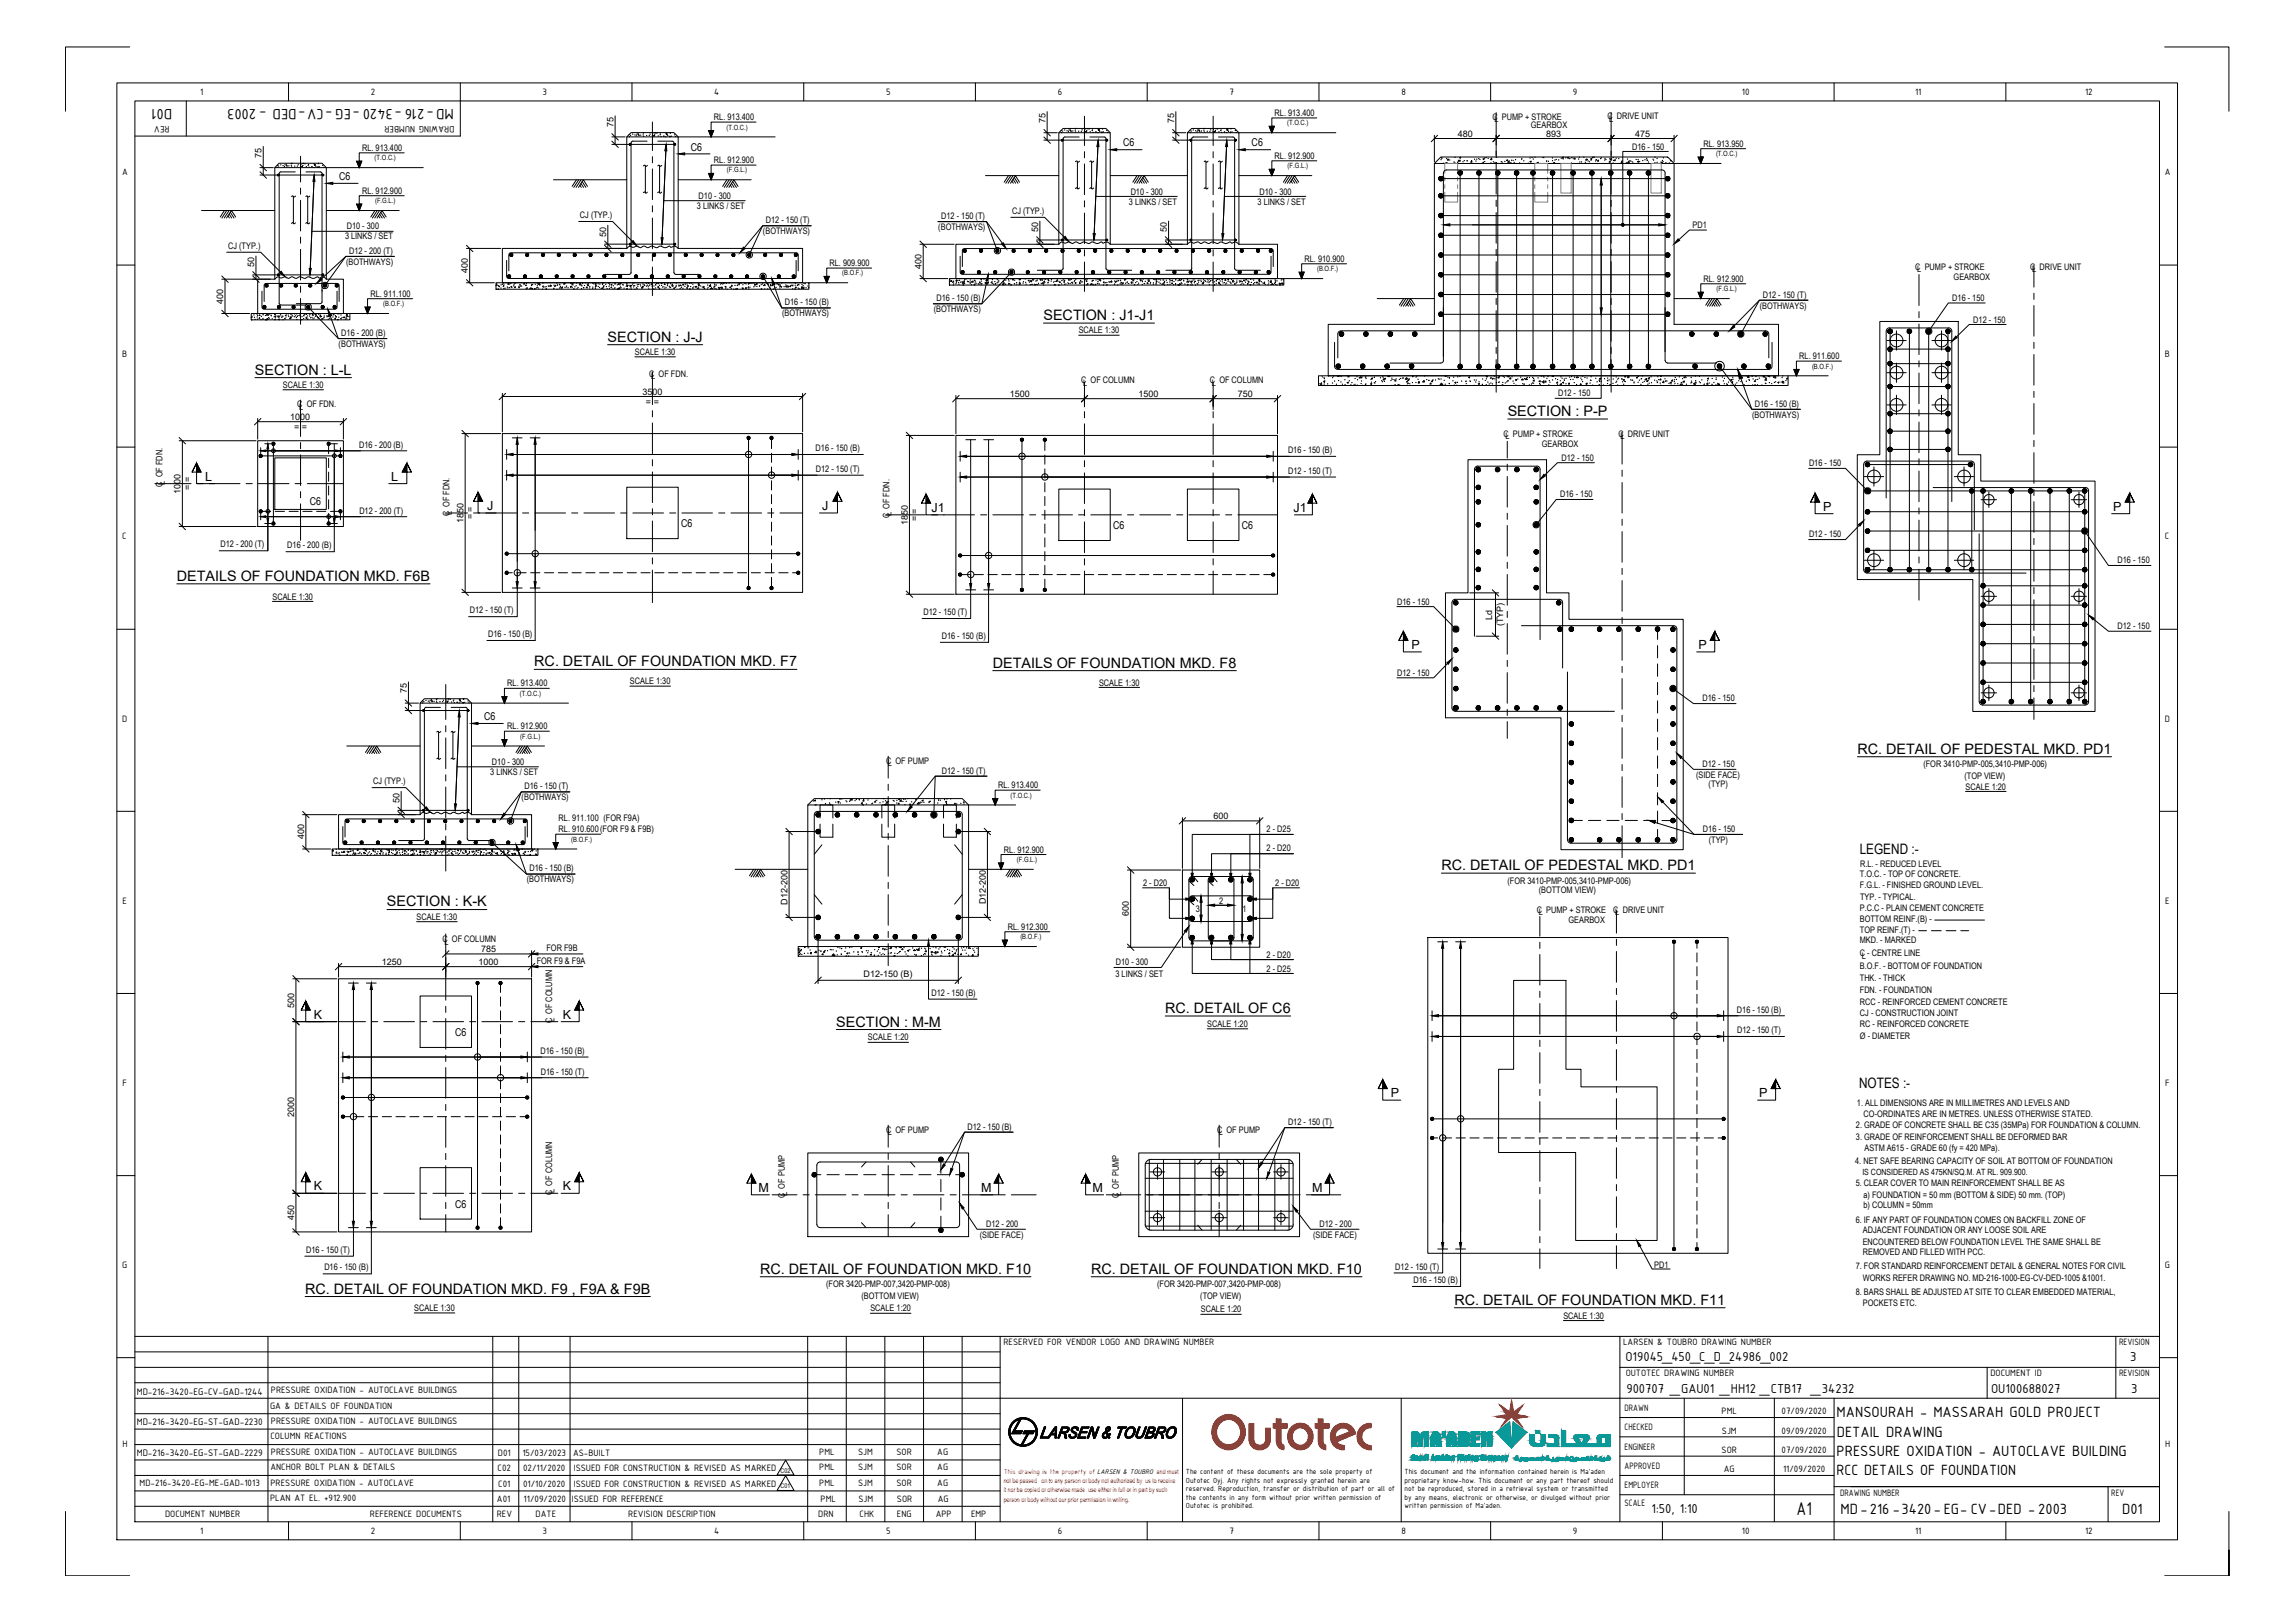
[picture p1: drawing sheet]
<svg xmlns="http://www.w3.org/2000/svg" width="841mm" height="594mm" viewBox="0 0 841 594" stroke-linecap="round" stroke-linejoin="round" font-family="sans-serif">
<defs><g id="words">
<text font-size="7.3" x="658.4" y="554.8">A1</text>
<g font-size="5.9">
<text x="63.1" y="39.8" transform="rotate(-180 63.1 39.8)">D01</text>
<text x="166.3" y="39.8" transform="rotate(-180 166.3 39.8)">MD-216 -3420 -EG -CV-DED - 2003</text>
<text x="673" y="519.1">MANSOURAH - MASSARAH GOLD PROJECT</text>
<text x="673.1" y="526.3">DETAIL DRAWING</text>
<text x="673" y="533.2">PRESSURE OXIDATION - AUTOCLAVE BUILDING</text>
<text x="673" y="540.4">RCC DETAILS OF FOUNDATION</text>
<text x="674.5" y="554.5">MD-216 -3420-EG- CV-DED - 2003</text>
<text x="777.7" y="554.5">D01</text>
</g>
<g font-size="5.3">
<text x="382.4" y="117.2">SECTION : J1-J1</text>
<text x="222.7" y="125.1">SECTION : J-J</text>
<text x="93.4" y="137.2">SECTION : L-L</text>
<text x="552.5" y="152.3">SECTION : P-P</text>
<text x="64.8" y="212.7">DETAILS OF FOUNDATION MKD. F6B</text>
<text x="195.8" y="244.1">RC. DETAIL OF FOUNDATION MKD. F7</text>
<text x="363.8" y="244.5">DETAILS OF FOUNDATION MKD. F8</text>
<text x="680.7" y="276.1">RC. DETAIL OF PEDESTAL MKD. PD1</text>
<text x="681.5" y="312.9">LEGEND :-</text>
<text x="528.2" y="318.7">RC. DETAIL OF PEDESTAL MKD. PD1</text>
<text x="141.8" y="332">SECTION : K-K</text>
<text x="427" y="371">RC. DETAIL OF C6</text>
<text x="306.5" y="376">SECTION : M-M</text>
<text x="681.3" y="398.4">NOTES :-</text>
<text x="278.6" y="466.5">RC. DETAIL OF FOUNDATION MKD. F10</text>
<text x="399.9" y="466.5">RC. DETAIL OF FOUNDATION MKD. F10</text>
<text x="111.8" y="473.8">RC. DETAIL OF FOUNDATION MKD. F9 , F9A &amp; F9B</text>
<text x="533" y="477.9">RC. DETAIL OF FOUNDATION MKD. F11</text>
</g>
<g font-size="5.1">
<text x="595.7" y="498.4">O19045_450_C_D_24986_002</text>
<text x="780.7" y="498.4">3</text>
<text x="596" y="510.2">900707 _GAU01 _HH12 _CTB17 _34232</text>
<text x="729.6" y="510.2">OU100688027</text>
<text x="781" y="510.2">3</text>
<text x="605.2" y="554.1">1:50, 1:10</text>
</g>
<g font-size="4.6">
<text x="75.2" y="176">L</text>
<text x="143.3" y="176">L</text>
<text x="178.5" y="186.7">J</text>
<text x="301.3" y="186.7">J</text>
<text x="341.4" y="187.4">J1</text>
<text x="474" y="187.4">J1</text>
<text x="668.1" y="187">P</text>
<text x="774.4" y="187">P</text>
<text x="517.2" y="237.7">P</text>
<text x="622.4" y="237.7">P</text>
<text x="115" y="373.1">K</text>
<text x="206.2" y="373.1">K</text>
<text x="509.6" y="401.8">P</text>
<text x="644.7" y="401.8">P</text>
<text x="115" y="436">K</text>
<text x="206.2" y="436">K</text>
<text x="277.9" y="436.5">M</text>
<text x="359.6" y="436.5">M</text>
<text x="400.4" y="436.5">M</text>
<text x="480.9" y="436.5">M</text>
</g>
<g font-size="4">
<text x="411.6" y="53.7">C6</text>
<text x="458.7" y="53.7">C6</text>
<text x="253.2" y="55.2">C6</text>
<text x="124.2" y="66">C6</text>
<text x="113.6" y="184.8">C6</text>
<text x="249.6" y="193.2">C6</text>
<text x="407.9" y="193.9">C6</text>
<text x="455.1" y="193.9">C6</text>
<text x="177.4" y="263.8">C6</text>
<text x="166.8" y="379.5">C6</text>
<text x="166.8" y="442.4">C6</text>
</g>
<g font-size="3.8">
<text x="50.1" y="510.8">MD-216-3420-EG-CV-GAD-1244</text>
<text x="50.1" y="522.1">MD-216-3420-EG-ST-GAD-2230</text>
<text x="50.1" y="533.4">MD-216-3420-EG-ST-GAD-2229</text>
</g>
<g font-size="3.7">
<text x="73.4" y="34.8">1</text>
<text x="135.9" y="34.8">2</text>
<text x="198.8" y="34.7">3</text>
<text x="261.7" y="34.8">4</text>
<text x="324.7" y="34.7">5</text>
<text x="387.7" y="34.8">6</text>
<text x="450.6" y="34.8">7</text>
<text x="513.5" y="34.8">8</text>
<text x="576.4" y="34.7">9</text>
<text x="638.3" y="34.8">10</text>
<text x="701.8" y="34.8">11</text>
<text x="764.1" y="34.8">12</text>
<text x="62.1" y="46.3" transform="rotate(-180 62.1 46.3)">REV</text>
<text x="166.5" y="46.3" transform="rotate(-180 166.5 46.3)">DRAWING NUMBER</text>
<text x="44.7" y="64.2">A</text>
<text x="793.3" y="64.2">A</text>
<text x="44.8" y="130.9">B</text>
<text x="793.4" y="130.9">B</text>
<text x="44.8" y="197.6">C</text>
<text x="793.4" y="197.6">C</text>
<text x="44.7" y="264.3">D</text>
<text x="793.3" y="264.3">D</text>
<text x="44.9" y="331">E</text>
<text x="793.4" y="331">E</text>
<text x="44.9" y="397.7">F</text>
<text x="793.5" y="397.7">F</text>
<text x="44.8" y="464.4">G</text>
<text x="793.4" y="464.4">G</text>
<text x="367.7" y="492.8">RESERVED FOR VENDOR LOGO AND DRAWING NUMBER</text>
<text x="594.8" y="492.8">LARSEN &amp; TOUBRO DRAWING NUMBER</text>
<text x="776.5" y="492.8">REVISION</text>
<text x="595.7" y="504.1">OUTOTEC DRAWING NUMBER</text>
<text x="729.4" y="504.1">DOCUMENT ID</text>
<text x="776.5" y="504.1">REVISION</text>
<text x="99" y="515.9">GA &amp; DETAILS OF FOUNDATION</text>
<text x="99.3" y="510.4">PRESSURE OXIDATION - AUTOCLAVE BUILDINGS</text>
<text x="99.3" y="521.7">PRESSURE OXIDATION - AUTOCLAVE BUILDINGS</text>
<text x="595.3" y="516.8">DRAWN</text>
<text x="630.9" y="518">PML</text>
<text x="652.9" y="518">07/09/2020</text>
<text x="99.1" y="527.2">COLUMN REACTIONS</text>
<text x="595.3" y="523.9">CHECKED</text>
<text x="631" y="525.1">SJM</text>
<text x="652.9" y="525.1">09/09/2020</text>
<text x="44.9" y="530.1">H</text>
<text x="99.3" y="533">PRESSURE OXIDATION - AUTOCLAVE BUILDINGS</text>
<text x="182.5" y="533.2">D01</text>
<text x="191.4" y="533.2">15/03/2023</text>
<text x="210" y="533.2">AS-BUILT</text>
<text x="300.2" y="532.9">PML</text>
<text x="314.5" y="532.9">SJM</text>
<text x="328.5" y="532.9">SOR</text>
<text x="343.5" y="532.9">AG</text>
<text x="595.3" y="531">ENGINEER</text>
<text x="630.9" y="532.1">SOR</text>
<text x="652.9" y="532.1">07/09/2020</text>
<text x="793.4" y="530.1">H</text>
<text x="99.1" y="538.5">ANCHOR BOLT PLAN &amp; DETAILS</text>
<text x="182.4" y="538.8">C02</text>
<text x="191.7" y="538.8">02/11/2020</text>
<text x="210.3" y="538.8">ISSUED FOR CONSTRUCTION &amp; REVISED AS MARKED</text>
<text x="300.2" y="538.5">PML</text>
<text x="314.5" y="538.5">SJM</text>
<text x="328.5" y="538.5">SOR</text>
<text x="343.5" y="538.5">AG</text>
<text x="595.3" y="538">APPROVED</text>
<text x="631.7" y="539.2">AG</text>
<text x="653.4" y="539.2">11/09/2020</text>
<text x="51.2" y="544.3">MD-216-3420-EG-ME-GAD-1013</text>
<text x="99.1" y="544.3">PRESSURE OXIDATION - AUTOCLAVE</text>
<text x="182.6" y="544.5">C01</text>
<text x="191.7" y="544.5">01/10/2020</text>
<text x="210.3" y="544.5">ISSUED FOR CONSTRUCTION &amp; REVISED AS MARKED</text>
<text x="300.2" y="544.2">PML</text>
<text x="314.5" y="544.2">SJM</text>
<text x="328.5" y="544.2">SOR</text>
<text x="343.5" y="544.2">AG</text>
<text x="595.3" y="545.1">EMPLOYER</text>
<text x="99" y="549.8">PLAN AT EL. +912.900</text>
<text x="182.1" y="550.3">A01</text>
<text x="191.9" y="550.3">11/09/2020</text>
<text x="209.5" y="550.3">ISSUED FOR REFERENCE</text>
<text x="300.7" y="550.3">PML</text>
<text x="314.6" y="550.3">SJM</text>
<text x="328.7" y="550.3">SOR</text>
<text x="343.6" y="550.3">AG</text>
<text x="595.3" y="551.6">SCALE</text>
<text x="674.3" y="548">DRAWING NUMBER</text>
<text x="773.7" y="548">REV</text>
<text x="60.5" y="555.7">DOCUMENT NUMBER</text>
<text x="135.6" y="555.7">REFERENCE DOCUMENTS</text>
<text x="182" y="555.7">REV</text>
<text x="196.3" y="555.7">DATE</text>
<text x="230.2" y="555.7">REVISION DESCRIPTION</text>
<text x="299.9" y="555.7">DRN</text>
<text x="315" y="555.7">CHK</text>
<text x="328.7" y="555.7">ENG</text>
<text x="342.9" y="555.7">APP</text>
<text x="355.8" y="555.7">EMP</text>
<text x="73.4" y="561.7">1</text>
<text x="135.9" y="561.8">2</text>
<text x="198.8" y="561.7">3</text>
<text x="261.7" y="561.7">4</text>
<text x="324.7" y="561.7">5</text>
<text x="387.7" y="561.8">6</text>
<text x="450.6" y="561.7">7</text>
<text x="513.5" y="561.7">8</text>
<text x="576.4" y="561.9">9</text>
<text x="638.3" y="561.7">10</text>
<text x="701.8" y="561.7">11</text>
<text x="764.1" y="561.8">12</text>
</g>
<g font-size="3.3">
<text x="224.8" y="46.5" transform="rotate(-90 224.8 46.5)">75</text>
<text x="261.6" y="44">RL. 913.400</text>
<text x="383.1" y="45" transform="rotate(-90 383.1 45)">75</text>
<text x="430.3" y="45" transform="rotate(-90 430.3 45)">75</text>
<text x="467.1" y="42.5">RL. 913.400</text>
<text x="546.9" y="43.8">C PUMP + STROKE</text>
<text x="547.7" y="44.6">L</text>
<text x="561" y="46.7">GEARBOX</text>
<text x="589.1" y="43.7">C DRIVE UNIT</text>
<text x="589.7" y="44.6">L</text>
<text x="534.3" y="50.1">480</text>
<text x="566.6" y="50.1">893</text>
<text x="599.3" y="50.1">475</text>
<text x="624.3" y="53.8">RL. 913.950</text>
<text x="95.8" y="57.8" transform="rotate(-90 95.8 57.8)">75</text>
<text x="132.7" y="55.3">RL. 913.400</text>
<text x="261.6" y="59.7">RL. 912.900</text>
<text x="467.1" y="58.2">RL. 912.900</text>
<text x="598.1" y="54.8">D16 - 150</text>
<text x="132.7" y="71">RL. 912.900</text>
<text x="414.3" y="71.3">D10 - 300</text>
<text x="461.5" y="71.3">D10 - 300</text>
<text x="255.4" y="76.5">3 LINKS / SET</text>
<text x="256" y="72.8">D10 - 300</text>
<text x="413.7" y="74.9">3 LINKS / SET</text>
<text x="460.9" y="74.9">3 LINKS / SET</text>
<text x="212.5" y="79.9">CJ (TYP.)</text>
<text x="280.7" y="81.7">D12 - 150 (T)</text>
<text x="344.9" y="80.2">D12 - 150 (T)</text>
<text x="370.9" y="78.3">CJ (TYP.)</text>
<text x="620.3" y="83.6">PD1</text>
<text x="126.4" y="87.7">3 LINKS / SET</text>
<text x="127.1" y="84">D10 - 300</text>
<text x="222.1" y="86.6" transform="rotate(-90 222.1 86.6)">50</text>
<text x="279.6" y="85.7">(BOTHWAYS)</text>
<text x="343.9" y="84.2">(BOTHWAYS)</text>
<text x="380.4" y="85.1" transform="rotate(-90 380.4 85.1)">50</text>
<text x="427.6" y="85.1" transform="rotate(-90 427.6 85.1)">50</text>
<text x="83.6" y="91.1">CJ (TYP.)</text>
<text x="127.9" y="93">D12 - 200 (T)</text>
<text x="478.1" y="95.9">RL. 910.900</text>
<text x="93.2" y="97.8" transform="rotate(-90 93.2 97.8)">50</text>
<text x="126.8" y="97">(BOTHWAYS)</text>
<text x="171.5" y="100" transform="rotate(-90 171.5 100)">400</text>
<text x="304" y="97.5">RL. 909.900</text>
<text x="337.7" y="98.4" transform="rotate(-90 337.7 98.4)">400</text>
<text x="701.9" y="98.9">C PUMP + STROKE</text>
<text x="702.6" y="99.8">L</text>
<text x="744" y="98.9">C DRIVE UNIT</text>
<text x="744.7" y="99.8">L</text>
<text x="624.3" y="103.3">RL. 912.900</text>
<text x="715.9" y="102.7">GEARBOX</text>
<text x="81.8" y="111.2" transform="rotate(-90 81.8 111.2)">400</text>
<text x="135.7" y="108.7">RL. 911.100</text>
<text x="287.6" y="111.8">D16 - 150 (B)</text>
<text x="343.2" y="110.3">D16 - 150 (B)</text>
<text x="644.8" y="113">(BOTHWAYS)</text>
<text x="646" y="109">D12 - 150 (T)</text>
<text x="715.4" y="110.2">D16 - 150</text>
<text x="286.6" y="115.8">(BOTHWAYS)</text>
<text x="342.2" y="114.3">(BOTHWAYS)</text>
<text x="723.1" y="118.1">D12 - 150</text>
<text x="125.1" y="123.1">D16 - 200 (B)</text>
<text x="395.3" y="122.1">SCALE 1:30</text>
<text x="124.1" y="127.1">(BOTHWAYS)</text>
<text x="232.6" y="130">SCALE 1:30</text>
<text x="659.4" y="131.5">RL. 911.600</text>
<text x="103.7" y="142">SCALE 1:30</text>
<text x="237.9" y="138.1">C OF FDN.</text>
<text x="238.6" y="139">L</text>
<text x="396.2" y="140.4">C OF COLUMN</text>
<text x="396.9" y="141.3">L</text>
<text x="443.4" y="140.4">C OF COLUMN</text>
<text x="444.1" y="141.3">L</text>
<text x="109" y="149.2">C OF FDN.</text>
<text x="235.4" y="144.6">3500</text>
<text x="236.7" y="148.2">= =</text>
<text x="370.1" y="145.4">1500</text>
<text x="417.2" y="145.4">1500</text>
<text x="453.6" y="145.4">750</text>
<text x="571" y="145">D12 - 150</text>
<text x="643.1" y="149">D16 - 150 (B)</text>
<text x="106.4" y="153.8">1000</text>
<text x="109.7" y="150">L</text>
<text x="642.1" y="153">(BOTHWAYS)</text>
<text x="107.8" y="157.4">= =</text>
<text x="551" y="160">C PUMP + STROKE</text>
<text x="551.7" y="160.8">L</text>
<text x="593.1" y="160">C DRIVE UNIT</text>
<text x="593.8" y="160.9">L</text>
<text x="131.6" y="164">D16 - 200 (B)</text>
<text x="298.9" y="165.3">D16 - 150 (B)</text>
<text x="472" y="166">D16 - 150 (B)</text>
<text x="565.1" y="163.8">GEARBOX</text>
<text x="299" y="172.9">D12 - 150 (T)</text>
<text x="472.1" y="173.6">D12 - 150 (T)</text>
<text x="572.2" y="168.8">D12 - 150</text>
<text x="662.9" y="170.8">D16 - 150</text>
<text x="59.5" y="178.3" transform="rotate(-90 59.5 178.3)">C OF FDN.</text>
<text x="60.4" y="177.6" transform="rotate(-90 60.4 177.6)">L</text>
<text x="69.8" y="179.5" transform="rotate(-90 69.8 179.5)">= =</text>
<text x="66.2" y="180.9" transform="rotate(-90 66.2 180.9)">1000</text>
<text x="571.7" y="182.2">D16 - 150</text>
<text x="131.7" y="188.1">D12 - 200 (T)</text>
<text x="164.7" y="189.2" transform="rotate(-90 164.7 189.2)">C OF FDN.</text>
<text x="165.6" y="188.5" transform="rotate(-90 165.6 188.5)">L</text>
<text x="169.8" y="191.7" transform="rotate(-90 169.8 191.7)">1850</text>
<text x="173.4" y="190.3" transform="rotate(-90 173.4 190.3)">= =</text>
<text x="325.9" y="189.8" transform="rotate(-90 325.9 189.8)">C OF FDN.</text>
<text x="326.8" y="189.2" transform="rotate(-90 326.8 189.2)">L</text>
<text x="336.2" y="190.9" transform="rotate(-90 336.2 190.9)">= =</text>
<text x="332.6" y="192.3" transform="rotate(-90 332.6 192.3)">1850</text>
<text x="662.9" y="196.9">D12 - 150</text>
<text x="80.8" y="200.5">D12 - 200 (T)</text>
<text x="105.3" y="200.8">D16 - 200 (B)</text>
<text x="776" y="206.1">D16 - 150</text>
<text x="99.9" y="219.6">SCALE 1:30</text>
<text x="512" y="221.4">D16 - 150</text>
<text x="172.2" y="224.6">D12 - 150 (T)</text>
<text x="338.4" y="225.3">D12 - 150 (T)</text>
<text x="546.8" y="226.9" transform="rotate(-90 546.8 226.9)">Ld</text>
<text x="178.9" y="233.3">D16 - 150 (B)</text>
<text x="345.1" y="233.9">D16 - 150 (B)</text>
<text x="550.8" y="229.4" transform="rotate(-90 550.8 229.4)">(TYP)</text>
<text x="776" y="230.2">D12 - 150</text>
<text x="185.9" y="251.4">RL. 913.400</text>
<text x="230.8" y="250.6">SCALE 1:30</text>
<text x="402.7" y="251.1">SCALE 1:30</text>
<text x="512" y="247.5">D12 - 150</text>
<text x="149" y="253.9" transform="rotate(-90 149 253.9)">75</text>
<text x="623.9" y="256.8">D16 - 150</text>
<text x="185.9" y="267.1">RL. 912.900</text>
<text x="180.3" y="280.2">D10 - 300</text>
<text x="324.7" y="279.7">C OF PUMP</text>
<text x="325.4" y="280.5">L</text>
<text x="623.9" y="280.9">D12 - 150</text>
<text x="704.8" y="281">(FOR 3410-PMP-005,3410-PMP-006)</text>
<text x="136.8" y="287.2">CJ (TYP.)</text>
<text x="179.6" y="283.8">3 LINKS / SET</text>
<text x="345.1" y="283.3">D12 - 150 (T)</text>
<text x="621.6" y="284.9">(SIDE FACE)</text>
<text x="719.9" y="285.4">(TOP VIEW)</text>
<text x="146.4" y="294" transform="rotate(-90 146.4 294)">50</text>
<text x="191.2" y="293.1">(BOTHWAYS)</text>
<text x="192.2" y="289.1">D16 - 150 (T)</text>
<text x="365.7" y="288.7">RL. 913.400</text>
<text x="626.1" y="288.3">(TYP)</text>
<text x="720.3" y="289.2">SCALE 1:20</text>
<text x="204.7" y="304.8">RL. 910.600(FOR F9 &amp; F9B)</text>
<text x="204.7" y="300.9">RL. 911.100 (FOR F9A)</text>
<text x="444.7" y="300">600</text>
<text x="464.2" y="304.8">2 - D25</text>
<text x="624.1" y="304.6">D16 - 150</text>
<text x="111.4" y="307.4" transform="rotate(-90 111.4 307.4)">400</text>
<text x="464.2" y="311.8">2 - D20</text>
<text x="626.2" y="308.7">(TYP)</text>
<text x="367.9" y="312.3">RL. 912.900</text>
<text x="681.6" y="317.4">R.L. - REDUCED LEVEL</text>
<text x="193" y="323.2">(BOTHWAYS)</text>
<text x="194" y="319.2">D16 - 150 (B)</text>
<text x="552.4" y="323.6">(FOR 3410-PMP-005,3410-PMP-006)</text>
<text x="681.6" y="321.3">T.O.C. - TOP OF CONCRETE.</text>
<text x="418.9" y="324.3">2 - D20</text>
<text x="467.3" y="324.3">2 - D20</text>
<text x="563.9" y="327.2">(BOTTOM VIEW)</text>
<text x="681.6" y="325.3">F.G.L. - FINISHED GROUND LEVEL.</text>
<text x="681.6" y="329.5">TYP. - TYPICAL.</text>
<text x="288.5" y="331.4" transform="rotate(-90 288.5 331.4)">D12-200</text>
<text x="361.2" y="331.1" transform="rotate(-90 361.2 331.1)">D12-200</text>
<text x="413.7" y="335.5" transform="rotate(-90 413.7 335.5)">600</text>
<text x="438.2" y="334.2">3</text>
<text x="446.8" y="331">2</text>
<text x="455.3" y="334">1</text>
<text x="563.1" y="334.3">C PUMP + STROKE</text>
<text x="563.9" y="335.1">L</text>
<text x="591.2" y="334.3">C DRIVE UNIT</text>
<text x="591.9" y="335.2">L</text>
<text x="681.6" y="333.8">P.C.C - PLAIN CEMENT CONCRETE</text>
<text x="152.7" y="336.9">SCALE 1:30</text>
<text x="369.3" y="340.6">RL. 912.300</text>
<text x="574.8" y="338.1">GEARBOX</text>
<text x="681.6" y="337.8">BOTTOM REINF.(B) -</text>
<text x="681.6" y="341.7">TOP REINF.(T) -</text>
<text x="162.2" y="345.2">C OF COLUMN</text>
<text x="162.9" y="346">L</text>
<text x="681.6" y="345.5">MKD. - MARKED</text>
<text x="139.9" y="353.4">1250</text>
<text x="175.3" y="353.4">1000</text>
<text x="176.3" y="348.8">785</text>
<text x="196.7" y="352.9">FOR F9 &amp; F9A</text>
<text x="200.3" y="348.3">FOR F9B</text>
<text x="408.9" y="353.5">D10 - 300</text>
<text x="464.2" y="350.9">2 - D20</text>
<text x="681.6" y="350.2">C - CENTRE LINE</text>
<text x="682.3" y="351.4">L</text>
<text x="316.5" y="357.8">D12-150 (B)</text>
<text x="408.8" y="357.7">3 LINKS / SET</text>
<text x="464.2" y="356">2 - D25</text>
<text x="681.6" y="354.8">B.O.F. - BOTTOM OF FOUNDATION</text>
<text x="681.6" y="359.4">THK. - THICK</text>
<text x="341.4" y="365">D12 - 150 (B)</text>
<text x="681.6" y="363.8">FDN. - FOUNDATION</text>
<text x="107.9" y="369.1" transform="rotate(-90 107.9 369.1)">500</text>
<text x="636.5" y="370.9">D16 - 150 (B)</text>
<text x="681.6" y="368">RCC - REINFORCED CEMENT CONCRETE</text>
<text x="202.4" y="374.8" transform="rotate(-90 202.4 374.8)">C OF COLUMN</text>
<text x="203.2" y="374.2" transform="rotate(-90 203.2 374.2)">L</text>
<text x="442.4" y="376.1">SCALE 1:20</text>
<text x="681.6" y="372.3">CJ - CONSTRUCTION JOINT</text>
<text x="681.6" y="376.3">RC - REINFORCED CONCRETE</text>
<text x="318.1" y="381.1">SCALE 1:20</text>
<text x="636.6" y="378.5">D12 - 150 (T)</text>
<text x="681.6" y="380.5">Ø - DIAMETER</text>
<text x="198.1" y="386.1">D16 - 150 (B)</text>
<text x="198.1" y="393.6">D16 - 150 (T)</text>
<text x="680.5" y="405.2">1. ALL DIMENSIONS ARE IN MILLIMETRES AND LEVELS AND</text>
<text x="107.9" y="409.3" transform="rotate(-90 107.9 409.3)">2000</text>
<text x="354.6" y="413.7">D12 - 150 (B)</text>
<text x="472" y="412">D12 - 150 (T)</text>
<text x="680.1" y="413.3">2. GRADE OF CONCRETE SHALL BE C35 (35MPa) FOR FOUNDATION &amp; COLUMN.</text>
<text x="682.9" y="409.1">CO-ORDINATES ARE IN METRES. UNLESS OTHERWISE STATED.</text>
<text x="324.7" y="414.9">C OF PUMP</text>
<text x="325.4" y="415.7">L</text>
<text x="446" y="414.9">C OF PUMP</text>
<text x="446.7" y="415.7">L</text>
<text x="680.1" y="417.7">3. GRADE OF REINFORCEMENT SHALL BE DEFORMED BAR</text>
<text x="683.2" y="421.7">ASTM A615 - GRADE 60 (fy = 420 MPa).</text>
<text x="679.9" y="426.2">4. NET SAFE BEARING CAPACITY OF SOIL AT BOTTOM OF FOUNDATION</text>
<text x="202.4" y="437.7" transform="rotate(-90 202.4 437.7)">C OF COLUMN</text>
<text x="203.2" y="437" transform="rotate(-90 203.2 437)">L</text>
<text x="680" y="434.5">5. CLEAR COVER TO MAIN REINFORCEMENT SHALL BE AS</text>
<text x="287.6" y="438.8" transform="rotate(-90 287.6 438.8)">C OF PUMP</text>
<text x="288.4" y="438.1" transform="rotate(-90 288.4 438.1)">L</text>
<text x="410" y="438.8" transform="rotate(-90 410 438.8)">C OF PUMP</text>
<text x="410.9" y="438.1" transform="rotate(-90 410.9 438.1)">L</text>
<text x="682.9" y="438.6">a) FOUNDATION = 50 mm (BOTTOM &amp; SIDE) 50 mm. (TOP)</text>
<text x="682.9" y="442.6">b) COLUMN = 50mm</text>
<text x="107.9" y="446.8" transform="rotate(-90 107.9 446.8)">450</text>
<text x="361.3" y="449.3">D12 - 200</text>
<text x="483.6" y="449.3">D12 - 200</text>
<text x="680" y="447.9">6. IF ANY PART OF FOUNDATION COMES ON BACKFILL ZONE OF</text>
<text x="359" y="453.4">(SIDE FACE)</text>
<text x="481.2" y="453.4">(SIDE FACE)</text>
<text x="682.6" y="455.9">ENCOUNTERED BELOW FOUNDATION LEVEL THE SAME SHALL BE</text>
<text x="682.7" y="451.7">ADJACENT FOUNDATION OR ANY LOOSE SOIL ARE</text>
<text x="112.2" y="458.9">D16 - 150 (T)</text>
<text x="682.7" y="459.8">REMOVED AND FILLED WITH PCC.</text>
<text x="118.9" y="465.3">D16 - 150 (B)</text>
<text x="511.3" y="465">D12 - 150 (T)</text>
<text x="606.2" y="464.4">PD1</text>
<text x="680" y="465">7. FOR STANDARD REINFORCEMENT DETAIL &amp; GENERAL NOTES FOR CIVIL</text>
<text x="302.8" y="471.4">(FOR 3420-PMP-007,3420-PMP-008)</text>
<text x="424" y="471.4">(FOR 3420-PMP-007,3420-PMP-008)</text>
<text x="518" y="469.9">D16 - 150 (B)</text>
<text x="682.7" y="469.3">WORKS REFER DRAWING NO. MD-216-1000-EG-CV-DED-1005 &amp;1001.</text>
<text x="315.7" y="475.9">(BOTTOM VIEW)</text>
<text x="439.8" y="475.9">(TOP VIEW)</text>
<text x="680" y="474.1">8. BARS SHALL BE ADJUSTED AT SITE TO CLEAR EMBEDDED MATERIAL,</text>
<text x="682.7" y="478.5">POCKETS ETC.</text>
<text x="151.8" y="480.2">SCALE 1:30</text>
<text x="319" y="480.3">SCALE 1:20</text>
<text x="440" y="480.7">SCALE 1:20</text>
<text x="572.9" y="483">SCALE 1:30</text>
</g>
<text font-size="3.1" x="682.5" y="430.2">IS CONSIDERED AS 475KN/SQ.M. AT RL. 909.900.</text>
<g font-size="2.9">
<text x="434.6" y="539.9">The content of these documents are the sole property of</text>
<text x="514.7" y="539.9">This document and the information contained herein is Ma'aden</text>
<text x="434.6" y="543.1">Outotec Oyj. Any rights not expressly granted herein are</text>
<text x="514.7" y="543.1">proprietary know-how. This document or any part thereof should</text>
<text x="434.6" y="546.2">reserved. Reproduction, transfer or distribution of part or all of</text>
<text x="434.6" y="549.4">the contents in any form without prior written permission of</text>
<text x="514.7" y="546.2">not be reproduced, stored in a retrieval system or transmitted</text>
<text x="514.7" y="549.4">by any means, electronic or otherwise, or divulged without prior</text>
<text x="434.6" y="552.5">Outotec is prohibited.</text>
<text x="514.7" y="552.5">written permission of Ma'aden.</text>
</g>
<g font-size="2.6">
<text x="266.2" y="47.5">(T.O.C.)</text>
<text x="471.7" y="45.9">(T.O.C.)</text>
<text x="137.3" y="58.7">(T.O.C.)</text>
<text x="628.8" y="57.2">(T.O.C.)</text>
<text x="266.4" y="63.2">(F.G.L.)</text>
<text x="471.9" y="61.7">(F.G.L.)</text>
<text x="137.4" y="74.4">(F.G.L.)</text>
<text x="308.6" y="100.9">(B.O.F.)</text>
<text x="482.7" y="99.4">(B.O.F.)</text>
<text x="629.1" y="106.7">(F.G.L.)</text>
<text x="140.4" y="112.1">(B.O.F.)</text>
<text x="664" y="135">(B.O.F.)</text>
<text x="190.5" y="254.8">(T.O.C.)</text>
<text x="190.7" y="270.5">(F.G.L.)</text>
<text x="370.3" y="292.2">(T.O.C.)</text>
<text x="209.3" y="308.2">(B.O.F.)</text>
<text x="372.6" y="315.7">(F.G.L.)</text>
<text x="373.9" y="344">(B.O.F.)</text>
</g>
<text font-size="2.6" fill="#f00" x="367.9" y="539.7">This drawing is the property of LARSEN &amp; TOUBRO and must</text>
<g font-size="2.4">
<text x="286.1" y="539.4">C02</text>
<text x="286.1" y="545">C01</text>
</g>
<g font-size="2.4" fill="#f00">
<text x="367.8" y="543.2">not be passed on to any person or body not authorized by us to receive</text>
<text x="367.8" y="546.5">it nor be copied or otherwise made use either in full or in part by such</text>
<text x="367.8" y="550">person or body without our prior permission in writing.</text>
</g>
</g></defs>
<!-- layer: 0 -->
<g fill="none" stroke="#000" stroke-width=".37">
<path d="M111 59.8h.3M116.7 59.8l.1 .2zM148.1 56h-16.5v5.4v-2.4h1l-1 2.4-.9-2.4M224.2 51.7l2.4 2.3M224.2 49l2.4 2.3M233.8 49.4l.3-.1zM239.6 49.7l.2-.1v.2zM240 48.6l-.1 .1M240.3 48.6l-.4 .1M244.5 49v.4l-.3-.1zM245.3 50l.3-.1zM245.6 48.6l-.1 .1h.3"/>
<path d="M245.7 48.6v.1M277.1 44.7h-16.5v5.4v-2.3h.9l-.9 2.3-.9-2.3M382.6 50.2l2.3 2.3M382.6 47.4l2.3 2.4M392.2 47.9l.2-.2v.3zM397.9 48.1h.3l-.1 .2zM398.3 47h.3M402.8 47.4l.1 .4h-.4zM403.6 48.5l.3-.1-.1 .2zM404 47l-.2 .2h.3M404.1 47v.2M429.7 50.2l2.4 2.3"/>
<path d="M429.7 47.4l2.4 2.4M439.3 47.9l.3-.2-.1 .3zM445.3 48.1l-.1 .2-.2-.2h.3M445.5 47h.2M449.9 47.4l.1 .4h-.3zM450.8 48.5l.2-.1v.2zM451.1 47l-.1 .2 .2-.2M482.5 58.9h-16.4v5.4v-2.3h.9l-.9 2.3-1-2.3M482.5 43.2h-16.4v5.4v-2.4h.9l-.9 2.4-1-2.4M526.8 49.5l-2.3 2.4M529.8 59.7l.3 .2 .2-.4-.5 .2M530.7 58.3l-.3 .3h.4"/>
<path d="M530.8 58.3v.3M534.9 57.8l.4-.2-.1 .3zM535.1 59l-.1-.4-.3 .4h.3M539.3 59l-.3 .4h.4M539.4 59v.4M543.5 58.2l.4-.1-.1 .3zM543.6 59.4l-.3 .3h.3M543.6 59.4l.1 .3M546.2 58.4l.4-.5 .1 .6M546.2 58.4l.5 .1M547.9 59.8l-.1 .1M547.9 59.7v.2"/>
<path d="M549.5 49.5l-2.4 2.4M552.1 58.7l.4-.1-.1 .3zM553 58.9l.1 .6-.5-.1zM561.1 59l-.4 .2 .3 .2 .1-.4M569.3 59.7l.4-.2-.1 .4zM572.5 57.8l.4 .1M572.8 57.5l-.3 .4M572.9 57.5v.4M574.3 57.8l.4-.2-.1 .3zM577.1 57.9l-.3 .3 .4 .1M577.2 57.9v.4M581.4 58.3l-.3 .3h.4v-.3"/>
<path d="M582.9 58.2l.4-.1-.1 .3zM583.7 57.5h.1M584.2 57.5h-.5M585.7 58.6l-.3 .4h.4M585.8 58.6v.4M590 59l-.3 .4h.4v-.4M590.1 58.5l.5-.4v.5zM591.5 58.7l.4-.2-.1 .4zM591.6 49.5l-2.4 2.4M594.4 59.7l-.1-.3-.3 .3 .3 .1M596.5 59.5l.4-.5 .1 .6M596.5 59.5l.5 .1"/>
<path d="M598.6 59.8l-.1 .1M598.6 59.7l.1 .2M600.1 59.2l.3 .2 .1-.4-.4 .2M608.7 59.7l.5-.2-.2 .3zM611.4 55.5h-16.7v26.9M614.7 49.5l-2.4 2.4M639.7 54.5h-16.4v5.4v-2.4h.9l-.9 2.4-1-2.4M95.3 62.9l2.3 2.4M95.3 60.2l2.3 2.3M104.9 60.6l.2-.1v.3zM110.6 60.9l.3-.1-.1 .3zM115.5 60.2l.1 .4h-.4z"/>
<path d="M116.4 61.2l.2-.1-.1 .3-.2-.1M148.1 71.7h-16.5v5.4v-2.4h1l-1 2.4-.9-2.4M277.1 60.5h-16.5v5.3v-2.3h.9l-.9 2.3-.9-2.3M92.6 99.5l2.4 2.3M144.5 93.9h-17.8l-7.6 10.7M170.9 89.8l2.4 2.4M221.6 89.8l2.3 2.4M221.6 88.3l2.3 2.3M297.3 82.7h-17.8l-4.9 10.7M319.4 98.2h-16.4v5.4v-2.4h.9l-.9 2.4-1-2.4M337.1 88.3l2.4 2.3M343.7 81.2h17.8l4 10.6"/>
<path d="M370.7 99.7l-10.9 11.6h-17.8M379.9 88.3l2.4 2.3M379.9 86.7l2.4 2.4M427 88.3l2.4 2.3M427 86.7l2.4 2.4M493.5 96.6h-16.5v5.4v-2.3h.9l-.9 2.3-.9-2.3M81.3 113.6l2.3 2.4M81.3 101.1l2.3 2.3M92.3 116.1v.2h-.2zM92.6 101.1l2.4 2.3M95 115.5l.2-.1v.2zM95.1 116.3l.1 .3h-.3l.3-.3"/>
<path d="M97.4 117.2h.2M97.6 115.4l.3-.3v.3zM98 116.6l-.2 .3zM100.7 115.8l.3-.1-.1 .3zM100.9 116.9v.2h-.2zM101.8 116l.4-.3v.4zM103.7 117.2h.1M106.1 116.7l.3-.3 .1 .4zM106.5 116.1l.2-.1zM108.7 114.8h.2M109.9 114.8h.2M110.6 117.2h.1"/>
<path d="M111.7 114.9l.1 .2h-.2zM112.2 116.5l.3-.2-.1 .3zM112.9 112.5l11.1 11.5h17.8M114.4 115.3l.2-.2 .1 .3zM115.6 115.2l.2-.1-.1 .2zM117.5 115.4v.2h-.2l.2-.2M117.9 116.8l.3-.1-.1 .2zM120.3 115.6l.1 .3-.2-.1zM121.3 115.5l.3-.1-.1 .2zM122.8 114.8h.2M123.3 116.1h-.3l.2-.2 .1 .2M123.8 117.2h.1"/>
<path d="M126.1 116.1l-.2 .2h.2M126.1 116.1v.2M127 115.8l.3-.1-.1 .3zM127.2 115.1v.4h-.3zM151.2 109.4h-16.5v5.4v-2.3h1l-1 2.3-.9-2.3M170.9 102.4l2.4 2.3M182.8 104.9l.3-.1-.1 .3zM184.6 104.6l-.2 .3zM186.3 103.6l.1 .2v-.2M187.2 105.1l.2-.2 .1 .2zM188.5 105.3l.3-.2v.3zM190.3 105.4v-.3l-.2 .2 .3 .1"/>
<path d="M191.9 103.9h.3l-.1 .2zM193.2 105.4v.2h-.2zM194.3 105.6l.2-.1v.2zM196 105.6l.1 .3-.3-.1zM197.6 103.7v.4h-.3zM197.9 104.2l-.3 .1 .3 .1v-.2M198.9 105.9h-.1M198.9 105.9h.1M200.1 105.9h.2M201.8 104.4l.1 .4-.4-.1zM203.4 104.6l.3-.1-.1 .2zM203.9 103.6h.2"/>
<path d="M205.8 105.4l.3-.3v.4zM206.9 103.6l-.2 .3zM209.1 104.9l.3-.1-.1 .2zM209.8 103.9v.2h-.2zM210.2 105.9l.1-.2 .1 .2M212.6 103.6l.1 .2v-.2M212.6 104.1l-.1 .3zM214.8 105.3l.3-.2-.1 .3zM215.5 104.4v.2h-.2zM218.2 103.9h.3zM218.3 104.6l.1 .3h-.2l.2-.3M220.6 105.6l.2-.1v.2z"/>
<path d="M221.2 104.9l-.1 .2zM223.9 105.3l.2-.2v.3zM223.9 104.3l.3-.1-.1 .2zM226.4 105.9h.2M226.9 103.8v.4h-.3zM226.9 105.4l.1 .2h-.2zM229.7 104.6l.2-.1v.2zM229.8 105.6l.1 .3-.3-.1zM231.1 104.5l.1 .4-.4-.1zM232.7 105.9h-.1M232.7 105.9h.1M235.4 105.5v-.4l-.3 .4h.3"/>
<path d="M235.4 104.9l.3-.1-.1 .2zM237.7 103.6h.2M238.9 103.6l.1 .2v-.2M239.5 105.9h.1M240.7 103.6l.1 .3h-.3l.2-.3M241.2 105.2l.2-.1-.1 .3-.1-.1M243.6 103.9l-.2 .2zM244.8 103.8l-.3 .1h.3M246.5 104.1v.3h-.3zM246.9 105.6l.3-.2-.1 .3zM249.3 104.4l-.2 .2zM250.2 104.3l.3-.1-.1 .2z"/>
<path d="M251.7 103.6h.2M252.2 104.6v.3h-.2zM252.6 105.9h.2M252.6 105.9h.1M255 104.9l.1 .2h-.3l.2-.2M256 104.6l.2-.1zM256.1 103.9l.1 .4-.4-.1zM257.9 105.1l-.2 .3zM260.1 104.9l.3-.3 .1 .4zM260.5 105.6l.3-.2v.2zM261.7 104.9l.3-.1-.1 .2zM263.6 105.6l.1 .3-.3-.1 .2-.2"/>
<path d="M264.7 105.2v.4h-.3zM265.2 103.6v.2l.1-.2M266.5 105.9h-.1M266.5 105.9h.1M267.4 105.2l.3-.1zM268.9 105.9h.1M270.8 103.9l.3-.1-.1 .3zM271.5 103.6h.2M273.2 105.6l.3-.2-.1 .3zM274.3 103.9l.2-.3 .1 .3zM276.5 104.2h.3l-.1 .2zM277.4 103.9v.3l-.2-.1 .2-.2"/>
<path d="M279 105.9h.1M279.6 101.2l6.9 11.6h17.8M280.2 104.2l-.1 .2zM280.9 103.6h.3M282.3 104.6l.3-.1-.1 .2zM283.1 104.4l.1 .2h-.3zM285.1 104.3l.3-.3 .1 .4zM285.9 104.6l.1 .3h-.2zM288 104.9l.3-.1-.1 .2zM288.8 104.9l-.1 .2zM289.4 105l.3-.4 .1 .4zM291.4 103.6h.2"/>
<path d="M291.7 105.1v.3h-.2zM293.9 105.3l.1 .4-.3-.1zM294 105.1l-.3 .1 .3-.1M294.5 105.4l-.1 .2zM337.1 100.9l2.4 2.3M348.7 102.7l.1 .4h-.4zM350.5 102.6v.2h-.2zM350.5 102.8l.3-.1zM352.7 103.7l.3-.3v.4zM352.9 104.4h.2M353.4 102.8v.3h-.2zM356.2 103.1l.1 .2h-.2z"/>
<path d="M356.3 103.1l.2-.1-.1 .2zM357.2 104.4h-.3l.3-.4 .1 .4M359.1 103.3v.3h-.2zM362 103.6v.3l-.2-.1zM362 103.4l.3-.1zM364.8 103.9l-.2 .2zM365.5 102l-.2 .1 .3-.1M367.7 104.1v.2h-.2zM367.7 103.7l.3-.1-.1 .3zM370.5 104.3l.1 .1M370.6 104.3l-.1 .1M371.1 102.4l.2-.1-.1 .3z"/>
<path d="M373.5 104l.2-.1v.3zM373.7 102.1l.1 .4h-.3zM375.6 102l-.1 .1M375.7 102l-.2 .1M376.8 102.8l.3-.2-.1 .3zM377.7 103.1l.3-.3 .1 .4zM378.6 102.1l-.2 .2zM379.3 104.4h.1M381.5 102.3v.3h-.3zM382 103.8l.3-.3v.4zM382.6 103.1l.2-.1-.1 .2zM384.3 102.8v-.2l-.2 .2h.3"/>
<path d="M386.3 104.4l.2-.3 .1 .3M387.2 102.8v.3h-.2zM388.6 103.3l-.3 .1 .3-.1M389.8 103.3l.2-.2 .1 .2zM391.8 102v.2l.1-.2M392.9 103.3l.1 .3h-.3zM394 103.7l.3-.1-.1 .3zM395.8 103.6v.3l-.2-.1zM397.4 102.4l.3-.1zM398.4 104.1l.2-.2 .1 .2zM399.7 104l.3-.1zM401.5 104.1l-.2 .2z"/>
<path d="M403 102.2l.1 .4-.4-.1zM403.1 102.8l.3-.2-.1 .3zM404.3 104.4h.1M405.5 104.4h.2M407 103.2l.3-.3 .1 .4zM408.8 103.1l.3-.1v.2zM409.3 102v.1M409.3 102.1h.3M409.6 102v.1M411.6 103.5v.4h-.3zM412.4 102.1v.2h-.2zM414.6 103.4l.3-.1-.1 .2z"/>
<path d="M415.2 102.3l-.1 .3zM415.6 104.4l.2-.2v.2M418.1 102v.2l.1-.2M418.1 102.6l.1 .2h-.3zM420.3 103.7l.3-.1-.1 .3zM420.8 103.1l.2-.3v.3zM423.7 102.4l.3-.1-.1 .2zM423.8 103.1l.1 .2h-.2zM426 104l.3-.1-.1 .3zM426.5 103.6l.2-.3v.3zM429.4 102.7l.3-.1-.1 .3-.2-.1M429.6 103.9l-.1-.3-.1 .2 .2 .1"/>
<path d="M431.9 104.4l.2-.2-.1 .2M432.3 102.3l.1 .4-.4-.1zM432.4 103.9l.1 .2h-.2zM435.1 104.3l.2-.2v.3zM435.1 103.1l.3-.1zM436.3 103.3l.3-.3 .1 .3zM438.1 104.4h.1M440.8 103.6l.1 .4-.4-.1zM440.9 103.4l.2-.1v.2zM443.1 102.1h.3M443.2 102l-.1 .1M443.3 102v.1"/>
<path d="M444.4 102h.1M445 104.4h.1M446.2 102.1l-.2 .2zM446.6 103.7l.3-.1zM449.1 102.3v.3h-.3zM449.9 102.4l.3-.1v.2zM451.9 102.6l-.2 .2zM452.4 104l.2-.1-.1 .3zM454.8 102.8v.3h-.2zM455.7 102.7l.3-.1-.1 .3zM457.2 102l.2 .1M457.4 102v.1"/>
<path d="M457.4 103.3l.3-.2v.2zM458.2 104.4l.2-.2-.1 .2M460.5 103.3v.3h-.2zM461.3 102.7l.3-.3 .1 .4zM461.4 103.1l.3-.2-.1 .3zM463.2 103.8l.2-.2v.3zM465.9 103v.4l-.3-.1zM466.2 104.1v-.2l-.2 .2h.3M467.2 103.3h.2v.2zM469.1 104.1v.3l-.2-.1zM470.1 103.7l.1 .4-.4-.1zM586.8 114.5v31.4h-16.9"/>
<path d="M639.7 103.9h-16.4v5.5v-2.4h.9l-.9 2.4-1-2.4M662.5 110h-17.7l-6.9 12.4M727.5 111h-13.5l-7.2 10.3M485.1 139.7l.4-.2-.1 .3zM490.3 137.6l-.2 .1M490.5 137.6l-.1 .3-.3-.2M494.2 137.6l-.2 .4h.3v-.4M498.5 138l.1 .4h-.4zM498.7 138.2l.3 .2 .1-.3-.4 .1M502.8 138.4l-.2 .3 .3 .1M502.9 138.4v.4M507.2 139.2l-.4-.1 .3-.3 .2 .4"/>
<path d="M507.3 138.7l.4-.2-.1 .4zM508.7 137.6l-.1 .3 .5 .1v-.4M511.4 139.2l-.3 .3h.4M511.5 139.2v.3M515.4 138.4l.1 .6-.5-.1zM515.7 139.5l-.3 .4h.4M515.8 139.5l.1 .4M515.9 139.2l.4-.2-.1 .4zM520.1 139.9v.4h-.4l.3-.4M521.4 139.8l.4-.4 .1 .5M521.4 139.9l.5 .1M524.5 139.6l.3 .2 .1-.3-.4 .2"/>
<path d="M529.7 137.6l-.2 .1 .4 .2M530 137.6l-.1 .3M538.2 138.2l.4-.1-.1 .3zM540.7 137.6v.1M544.9 137.7l-.3 .3h.4M545 137.6l.1 .4M546.8 138.7l.3 .2 .1-.4-.4 .2M549.3 138l-.3 .4h.3M549.3 138l.1 .4M552.8 137.6l-.3 .4 .5 .1M553 137.6l.1 .5M553.5 138.4l-.3 .3 .4 .1v-.4"/>
<path d="M555.4 139.2l.4-.2-.1 .3zM557.9 138.8l-.3 .3 .3 .1M557.9 138.8l.1 .4M558.9 139l.5-.5v.6zM562.1 139.2l-.3 .3h.4v-.3M564.4 139.5l-.4 .1 .3 .2 .1-.3M565.8 139.5v.6l-.5-.1zM566.5 139.9h-.3l.2-.4 .2 .4M569.1 137.6l.2 .3 .1-.3M570.7 139.9l.1 .4h-.4zM577.6 138.2l.4-.2-.1 .4zM586.2 138.7l.4-.2-.1 .4z"/>
<path d="M591.3 137.6l.1 .1M594.8 139.2l.4-.2-.1 .3zM595.7 137.6v.5l-.3-.1 .3-.3M596.8 137.6l-.3 .5 .5 .1-.1-.6M600 138.4h-.3l.3-.3 .1 .3M602.8 139.1l.5-.5 .1 .6-.5-.1M603.4 139.6l.4-.1-.1 .3-.3-.2M604.3 138.4v.4h-.3zM608.5 138.8l-.2 .3 .3 .1M608.6 137.6l.1 .3 .1-.3M608.6 138.8l.1 .4M612.5 139.9l-.2 .4-.3-.2 .5-.1"/>
<path d="M612.8 139.2l-.3 .3h.4M612.9 139.2l.1 .3M617.1 138.2l.4-.2-.1 .4zM617.1 139.5l-.2 .4h.3v-.4M621.4 139.9l-.3 .4h.4M621.5 139.9l.1 .4M625.7 138.7l.4-.2-.1 .4zM630.1 134.1l11.9 15.8h17.8M634.3 139.1l.4-.1-.1 .3zM640.4 138.2l.5-.5v.6M640.4 138.2l.5 .1M642 137.6l.1 .1"/>
<path d="M642.9 139.6l.4-.1-.1 .3zM646.4 137.7l-.3 .3 .4 .1M646.4 137.7l.1 .3M647.2 138.7l.1 .6-.5-.1zM648 137.6l.2 .3 .1-.3M650.7 138v.4h-.3l.2-.3M653.6 139.7l-.5 .5M653.7 139.7v.6l-.5-.1M655 138.4l-.3 .4h.3M655 138.4l.1 .4M674.8 132.3h-16.5v5.3v-2.3h1l-1 2.3-.9-2.3M95.6 153.3l-2.4 2.3"/>
<path d="M127 153.3l-2.3 2.3M169.3 157.6l2.3 2.4M185.3 144.1l-2.4 2.3M295.3 144.1l-2.4 2.3M332.1 158.3l2.4 2.4M351.5 144.8l-2.4 2.4M398.6 144.8l-2.3 2.4M445.8 144.8l-2.4 2.4M469.3 144.8l-2.3 2.4M484.3 140.2v.6l-.5-.1zM493.7 140.1l.4-.1-.1 .3zM502.3 140.6l.4-.1-.1 .3z"/>
<path d="M510.9 141.1l.4-.2-.1 .3M510.9 141.1l.1 .1M524.3 140.3l-.3 .3h.4M524.4 140.3l.1 .3M527.8 140.8l.4-.5 .1 .6zM528.6 140.6l-.3 .4h.4v-.4M532.8 141.2h.2M533.1 140.1l.5-.1-.2 .3zM541.7 140.6l.4-.2-.1 .4zM550.5 141.2l-.2-.1 .4-.2v.3M571.7 140.9l.4-.4 .1 .5M571.7 141l.5 .1"/>
<path d="M572.6 140.1l.3 .2 .1-.3-.4 .1M575 140.3l-.3 .3 .4 .1M575.1 140.3l.1 .3M579.3 140.7l-.3 .3h.4M579.4 140.6v.4M581.2 140.6l.4-.2-.1 .4zM583.6 141l-.1 .2M583.7 141v.2M590 141.2l-.2-.1 .4-.2-.1 .3M609.2 140.1l.5-.5 .1 .6zM615.6 141.1l.5-.5v.6l-.5-.1M620.6 140.6l.3 .2 .2-.4-.5 .2"/>
<path d="M625.7 140.3l-.3 .3 .4 .1M625.8 140.3v.3M629.4 141.2l-.2-.1 .5-.2-.1 .3M630 140.7l-.3 .3 .4 .1M630.1 140.6l.1 .4M634.3 141.1l-.1 .1M634.4 141v.2M651.5 140.1l.4-.2-.1 .4zM65.6 160.2l2.4 2.4M70.4 172.9l1.6-3.3 1.7 3.3h-3.3l1.6-3.3v7.5h6.6M100.2 165.1h48.9M122.5 167v24.7"/>
<path d="M150.7 172.9l-1.6-3.3-1.7 3.3h3.3l-1.6-3.3v7.5h-6.6M274.3 166.5h42.1M282.7 174h33.7M374.5 167.1h115M382.9 174.7h106.6M662.8 171.5h13.5l8.1 8.3M65.6 191.7l2.4 2.3M98.2 187.3v14.4M120.4 189.2h28.7M173.6 183.6l1.6-3.3 1.7 3.3h-3.3l1.6-3.3v7.6h6.6M308.6 183.6l-1.7-3.3-1.6 3.3h3.3l-1.7-3.3v7.6h-6.6M337.7 184.3l1.7-3.3 1.6 3.3h-3.3l1.7-3.3v7.6h6.6"/>
<path d="M482.6 184.3l-1.7-3.3-1.6 3.3h3.3l-1.7-3.3v7.6h-6.5M583.8 182.9h-13.5l-7.4 9.3M663.5 183.9l1.7-3.3 1.6 3.3h-3.3l1.7-3.3v7.5h6.6M764 194.5l8.7 12.6h15.5M782.1 183.9l-1.7-3.3-1.6 3.3h3.3l-1.7-3.3v7.5h-6.6M169.3 215.8l2.3 2.3M189.6 209.8v5.6M196.1 202.8v12.6M332.1 216.5l2.4 2.3M355.7 210.5v5.5M362.3 203.5v12.5M546.8 216l2.4 2.3"/>
<path d="M511.9 222.2h13.5l8.1 8.2M512.6 234.5l1.7-3.3 1.6 3.3h-3.3l1.7-3.3v7.6h6.6M546.8 231.8l2.4 2.4M630 234.5l-1.6-3.3-1.7 3.3h3.3l-1.6-3.3v7.6h-6.6M148.5 259.1l2.4 2.3M148.5 256.3l2.4 2.4M158.1 256.7l.3-.1-.1 .3zM163.8 257.1l.3-.2-.1 .3zM164.2 255.9h.3M168.7 256.3l.1 .4h-.4zM169.6 257.4l.2-.1-.1 .2-.1-.1M169.9 255.9l-.1 .2 .2-.2"/>
<path d="M201.3 252.1h-16.4v5.4v-2.3h.9l-.9 2.3-1-2.3M613.1 252.2l7.5 5.5h15.6M201.3 267.8h-16.4v5.4v-2.3h.9l-.9 2.3-1-2.3M110.9 297.2l2.4 2.3M145.8 297.2l2.4 2.3M145.8 295.6l2.4 2.4M208.8 290h-17.8l-3.9 10.7M298.4 293.2l.5-.2-.2 .4zM299.1 294.8h-.1M307 293.7l.5-.1-.2 .3zM307.7 292.5l.3 .2M308 292.5v.1"/>
<path d="M312.2 292.7l-.3 .3h.4M312.2 292.6l.1 .4M315.6 294.2l.4-.2-.1 .4zM316.5 293l-.3 .4h.4M316.6 293v.4M320.8 293.4l-.3 .4h.3M320.8 293.4l.1 .4M323.6 292.5h.3M324.5 294.8l-.2-.1 .3-.2v.3M325.1 293.8l-.3 .3h.3M325.1 293.8l.1 .3M329.4 294.1l-.3 .4h.3"/>
<path d="M329.4 294.1l.1 .4M329.7 292.5l-.1 .4-.3-.2 .4-.1M330.2 292.9l.1 .6-.5-.1zM333.7 294.5l-.3 .3M333.7 294.5l.1 .3M336.2 294.4l.4-.5 .1 .6M336.2 294.4l.5 .1M337.9 293.2l.4-.2-.1 .4zM346.5 293.7l.4-.2-.1 .4zM361.7 284.3h-19l-.5 14.2M381.2 289.4h-16.5v5.4v-2.3h1l-1 2.3-.9-2.3M434.5 299.5l-2.4 2.3"/>
<path d="M462.8 299.5l-2.4 2.3M110.9 309.8l2.4 2.3M121.7 311.2v.3M121.9 311.6l.3-.1zM123.1 313.2v.1M124.4 313.3h.1M126.1 311.8v.3h-.3zM127.6 312l.3-.2-.1 .3zM128.1 311h.2M130.3 312.4l.1 .4-.4-.1zM131 311.2l.2-.2v.2zM133.4 312.3l.2-.1z"/>
<path d="M134.1 311.5h-.3l.3-.3v.3M134.4 313.3l.2-.2v.2M136.8 311h.2M136.9 311.5l-.2 .2zM139.1 312.6l.3-.1-.1 .2zM139.8 311.7v.3h-.2zM142.4 311.3l.3-.1-.1 .3zM142.6 312.2v-.2l-.2 .2h.3M144.9 312.9l.2-.1-.1 .3zM145.5 312.2l-.2 .3zM148.2 311.6l.3-.1-.1 .3zM148.4 312.5v.2h-.2z"/>
<path d="M150.7 313.3h.1M151.1 311.2l.1 .3h-.4zM151.2 312.7v.3l-.2-.1zM153.9 313.2l.2-.2v.2zM153.9 311.9l.3-.1-.1 .3zM155.1 312.2l.3-.4v.4zM157 313.2l-.1 .1M159.3 312.8l.3-.3 .1 .4zM160 312.1l-.3 .2 .3-.1M162 311h.1M163.1 311h.2M163.8 313.3h.1"/>
<path d="M165 311v.2h-.2zM165.4 312.6l.3-.1-.1 .2zM167.8 311.2l.1 .3h-.2zM168.8 311.3l.2-.1zM170.8 311.7h-.3l.2-.2 .1 .3M171.1 312.9l.3-.1zM173.6 311.7l-.2 .3 .2-.2M174.5 311.6l.3-.1-.1 .3zM176 311h.2M176.4 312l.1 .2h-.3zM177 313.3h.1M179.3 312.5v-.3l-.2 .3h.3"/>
<path d="M180.2 311.9l.3-.1zM180.3 308.6l12.6 11.5h17.8M180.4 311.2l.1 .4h-.4zM182.1 312.5l-.1 .2zM184.3 312.2l.4-.3v.4zM185 312.7l.1 .3h-.3zM186 312.3l.3-.2-.1 .3zM187.9 313v.2h-.2zM188.9 312.6l.1 .3h-.4zM189.4 311h.2M190.7 313.2v.1M191.7 312.6l.3-.1-.1 .2z"/>
<path d="M193.2 313.3h.1M195.1 311.3l.3-.1-.1 .2zM195.7 311h.2M220.1 305.5h-16.4v5.5v-2.4h.9l-.9 2.4-1-2.4M288 303.4l2.4 2.3M360.7 303.4l2.3 2.3M383.3 313h-16.5v5.4v-2.4h1l-1 2.4-.9-2.4M413.2 317.5l2.3 2.3M288 334.8l2.4 2.4M360.7 334.8l2.3 2.4M107.3 357.3l2.3 2.4M125.3 352.9l-2.4 2.3"/>
<path d="M164.5 352.9l-2.3 2.3M164.5 348.2l-2.3 2.4M196 352.9l-2.4 2.3M196 348.2l-2.4 2.4M292.5 347.5l.2 .5h-.2M292.9 348.6l-.3 .3h.4M293 348.5l.1 .4M293.1 348.2l.5-.2-.2 .4-.3-.2M297.2 348.9l-.2 .4h.3v-.4M299 348.4l.1 .6-.5-.1zM301 357.9l-2.4 2.3M301.5 349.3l-.3 .3 .4 .1"/>
<path d="M301.6 349.3l.1 .4M301.7 348.7l.5-.2-.2 .4zM305 349.9l.4-.5 .1 .6zM305.8 349.7l-.3 .3 .4 .1v-.4M306.9 346.7l.2 .2 .1-.2M310.1 350.1l-.1 .1M310.2 350.1v.1M310.3 349.2l.5-.2-.2 .3zM315.4 347.2l.4-.1-.1 .3zM317.9 346.7h.1M318.9 349.6l.4-.1-.1 .3zM322.1 346.7l-.2 .3 .3 .1"/>
<path d="M322.2 346.7l.1 .4M324.4 347.5l-.1 .4-.3-.2 .4-.1M326.5 347.1l-.3 .3h.3M326.5 347.1l.1 .3M327.7 350.2l-.1-.1 .3-.2v.3M330 346.7l-.3 .3 .6 .1-.1-.4M330.7 347.4l-.3 .4h.4v-.4M332.6 348.2l.3 .2 .1-.4-.4 .2M335.1 347.8l-.3 .4h.3M335.1 347.8l.1 .4M336.1 348l.5-.5 .1 .6M336.1 348l.5 .1"/>
<path d="M339.3 348.2l-.3 .3 .4 .1M339.4 348.2l.1 .3M341.2 348.7l.4-.2-.1 .4zM342.5 349l.5-.5 .1 .6M342.5 349l.5 .1M343.6 348.6l-.2 .3h.3M343.7 348.5l.1 .4M346.4 346.7l.1 .2 .1-.2M348 348.9v.4h-.4l.3-.3M349.4 349.5v.6l-.5-.1zM350.2 349l-.1 .3-.3-.2 .4-.1M352.2 349.3l-.3 .4h.4"/>
<path d="M352.3 349.3l.1 .4M352.4 357.9l-2.4 2.3M354.8 347.2l.4-.1-.1 .3zM356.5 349.7l-.3 .3 .4 .1M356.6 349.7v.4M358.5 349.6v.1M384.7 341.3h-16.5v5.4v-2.4h1l-1 2.4-.9-2.4M413.2 345.8l2.3 2.3M107.3 373.1l2.3 2.3M110.4 370l1.6-3.3 1.7 3.3h-3.3l1.6-3.3v7.5h6.6M213.9 370l-1.7-3.3-1.6 3.3h3.3l-1.7-3.3v7.5h-6.6M613.4 372h40.6"/>
<path d="M621.9 379.6h32.1M175 387.2h40.5M183.4 394.7h32.1M505.1 398.7l1.6-3.3 1.7 3.3h-3.3l1.6-3.3v7.5h6.6M652.3 398.7l-1.6-3.3-1.7 3.3h3.3l-1.6-3.3v7.5h-6.6M129.5 409v40.6M136.1 402v47.6M528.7 416.8v40.7M535.2 409.8v47.7M107.3 435.9l2.3 2.3M110.4 432.8l1.6-3.3 1.7 3.3h-3.3l1.6-3.3v7.6h6.6M213.9 432.8l-1.7-3.3-1.6 3.3h3.3l-1.7-3.3v7.6h-6.6"/>
<path d="M273.7 433.3l1.7-3.2 1.6 3.2h-3.3l1.7-3.2v7.5h6.6M367.6 433.3l-1.6-3.2-1.7 3.2h3.3l-1.6-3.2v7.5h-6.6M396.2 433.3l1.6-3.2 1.7 3.2h-3.3l1.6-3.2v7.5h6.6M488.9 433.3l-1.7-3.2-1.6 3.2h3.3l-1.7-3.2v7.5h-6.6M107.3 450l2.3 2.4"/>
<circle cx="274.6" cy="93.3" r="1.16"/>
<circle cx="365.5" cy="91.8" r="1.16"/>
<circle cx="370.7" cy="99.7" r="1.16"/>
<circle cx="113" cy="112.4" r="1.16"/>
<circle cx="119.1" cy="104.6" r="1.16"/>
<circle cx="279.6" cy="101.2" r="1.16"/>
<circle cx="630.1" cy="134.1" r="1.76"/>
<circle cx="637.9" cy="122.3" r="1.16"/>
<circle cx="706.8" cy="121.3" r="1.16"/>
<circle cx="100.2" cy="165.1" r=".7"/>
<circle cx="122.5" cy="167" r=".7"/>
<circle cx="274.3" cy="166.4" r="1.16"/>
<circle cx="282.8" cy="174" r="1.16"/>
<circle cx="374.5" cy="167.1" r="1.16"/>
<circle cx="382.9" cy="174.7" r="1.16"/>
<circle cx="684.4" cy="179.8" r="1.16"/>
<circle cx="98.2" cy="187.3" r=".7"/>
<circle cx="120.4" cy="189.2" r=".7"/>
<circle cx="563" cy="192.2" r="1.16"/>
<circle cx="764" cy="194.5" r="1.16"/>
<circle cx="189.6" cy="209.8" r="1.16"/>
<circle cx="196.1" cy="202.8" r="1.16"/>
<circle cx="355.7" cy="210.4" r="1.16"/>
<circle cx="362.3" cy="203.4" r="1.16"/>
<circle cx="533.5" cy="230.4" r="1.16"/>
<circle cx="613.1" cy="252.2" r="1.16"/>
<circle cx="342.2" cy="298.4" r="1.16"/>
<circle cx="180.3" cy="308.6" r="1.16"/>
<circle cx="187.1" cy="300.7" r="1.16"/>
<circle cx="613.5" cy="372" r="1.16"/>
<circle cx="621.9" cy="379.6" r="1.16"/>
<circle cx="175" cy="387.1" r="1.16"/>
<circle cx="183.4" cy="394.7" r="1.16"/>
<circle cx="129.5" cy="409" r="1.16"/>
<circle cx="136.1" cy="401.9" r="1.16"/>
<circle cx="528.7" cy="416.8" r="1.16"/>
<circle cx="535.3" cy="409.8" r="1.16"/>
</g>
<g fill="#000" stroke="#000" stroke-width=".37">
<path d="M259.7 47.8h1.8l-.9 2.3zM465.1 46.2h1.9l-.9 2.4zM622.3 57.5h1.9l-.9 2.4zM130.7 74.7h1.9l-1 2.4zM130.7 59h1.9l-1 2.4zM259.7 63.5h1.8l-.9 2.3zM465.1 62h1.9l-.9 2.3zM133.8 112.5h1.9l-1 2.3zM302 101.2h1.9l-.9 2.4zM476.1 99.7h1.8l-.9 2.3zM622.3 107h1.9l-.9 2.4zM657.4 135.3h1.9l-1 2.3z"/>
<path d="M72 169.6l1.7 3.3h-1.7zM149.1 169.6v3.3h-1.7zM175.2 180.3l1.7 3.3h-1.7zM306.9 180.3v3.3h-1.6zM339.4 181l1.6 3.3h-1.6zM480.9 181v3.3h-1.6zM665.2 180.6l1.6 3.3h-1.6zM780.4 180.6v3.3h-1.6zM514.3 231.2l1.6 3.3h-1.6zM628.4 231.2v3.3h-1.7zM183.9 255.2h1.9l-.9 2.3zM183.9 270.9h1.9l-.9 2.3z"/>
<path d="M363.8 292.5h1.9l-1 2.3zM202.7 308.6h1.9l-.9 2.4zM365.9 316h1.9l-1 2.4zM367.3 344.3h1.9l-1 2.4zM112 366.7l1.7 3.3h-1.7zM212.2 366.7v3.3h-1.6zM506.7 395.4l1.7 3.3h-1.7zM650.7 395.4v3.3h-1.7zM112 429.5l1.7 3.3h-1.7zM212.2 429.5v3.3h-1.6zM275.4 430.1l1.6 3.2h-1.6zM366 430.1v3.2h-1.7z"/>
<path d="M397.8 430.1l1.7 3.2h-1.7zM487.2 430.1v3.2h-1.6z"/>
<path d="M594.3 82.4v.2l.4-.2zM594.3 82.6l.4-.2-.2 .3zM594.7 82.4l-.2 .3 .2 .1z"/>
<path d="M594.7 82.4v.4l.2-.1zM594.7 82.4l.4 .2-.2 .1zM594.7 82.4l.4 .2 .1-.2z"/>
<path d="M594.5 82l.2 .4v-.5zM594.5 82l.2 .4-.4-.3zM594.3 82.1v.3h.4z"/>
<path d="M594.7 82.4h.5l-.1-.3zM594.9 82l.2 .1-.4 .3zM594.7 81.9v.5l.2-.4z"/>
<circle cx="106.8" cy="60" r=".07"/>
<circle cx="115.1" cy="60" r=".07"/>
<circle cx="230.6" cy="49.3" r=".07"/>
<circle cx="230.7" cy="50.1" r=".07"/>
<circle cx="231.1" cy="49.5" r=".07"/>
<circle cx="232.7" cy="49.4" r=".07"/>
<circle cx="233.2" cy="49.7" r=".07"/>
<circle cx="233.4" cy="49.2" r=".07"/>
<circle cx="234.8" cy="49.5" r=".07"/>
<circle cx="235.7" cy="49.4" r=".07"/>
<circle cx="235.8" cy="48.7" r=".07"/>
<circle cx="235.9" cy="49.9" r=".07"/>
<circle cx="237" cy="49.6" r=".07"/>
<circle cx="238" cy="49.6" r=".07"/>
<circle cx="239.1" cy="49.7" r=".07"/>
<circle cx="239.2" cy="49" r=".07"/>
<circle cx="240.7" cy="48.8" r=".07"/>
<circle cx="242" cy="49.1" r=".07"/>
<circle cx="243.4" cy="49.9" r=".07"/>
<circle cx="244.1" cy="48.8" r=".07"/>
<circle cx="389" cy="48.6" r=".07"/>
<circle cx="390.2" cy="47.6" r=".07"/>
<circle cx="391" cy="47.9" r=".07"/>
<circle cx="391.5" cy="48.2" r=".07"/>
<circle cx="392.2" cy="47.3" r=".07"/>
<circle cx="392.6" cy="48.1" r=".07"/>
<circle cx="394" cy="47.9" r=".07"/>
<circle cx="394.1" cy="47.2" r=".07"/>
<circle cx="394.2" cy="47" r=".07"/>
<circle cx="396.3" cy="48.1" r=".07"/>
<circle cx="397.4" cy="48.1" r=".07"/>
<circle cx="397.5" cy="47.4" r=".07"/>
<circle cx="397.9" cy="48.2" r=".07"/>
<circle cx="399.5" cy="48.3" r=".07"/>
<circle cx="400.3" cy="47.8" r=".07"/>
<circle cx="400.6" cy="48.5" r=".07"/>
<circle cx="401.6" cy="48.3" r=".07"/>
<circle cx="402.4" cy="48.6" r=".07"/>
<circle cx="402.4" cy="47.2" r=".07"/>
<circle cx="402.6" cy="47.4" r=".07"/>
<circle cx="403.1" cy="48.1" r=".07"/>
<circle cx="403.8" cy="48.4" r=".07"/>
<circle cx="404.4" cy="48.3" r=".07"/>
<circle cx="436" cy="47.8" r=".07"/>
<circle cx="436.5" cy="48" r=".07"/>
<circle cx="437.3" cy="47.6" r=".07"/>
<circle cx="438.2" cy="47.9" r=".07"/>
<circle cx="438.7" cy="48.2" r=".07"/>
<circle cx="438.9" cy="47.6" r=".07"/>
<circle cx="440.3" cy="48" r=".07"/>
<circle cx="441.2" cy="47.9" r=".07"/>
<circle cx="441.2" cy="47.2" r=".07"/>
<circle cx="441.4" cy="48.3" r=".07"/>
<circle cx="441.4" cy="47" r=".07"/>
<circle cx="442.4" cy="48.1" r=".07"/>
<circle cx="445" cy="48.2" r=".07"/>
<circle cx="445.4" cy="47.8" r=".07"/>
<circle cx="447.4" cy="47.8" r=".07"/>
<circle cx="447.5" cy="47.5" r=".07"/>
<circle cx="448.8" cy="48.3" r=".07"/>
<circle cx="449.5" cy="48.6" r=".07"/>
<circle cx="449.7" cy="47.4" r=".07"/>
<circle cx="450.2" cy="48.1" r=".07"/>
<circle cx="452.7" cy="47.8" r=".07"/>
<circle cx="453.1" cy="48.5" r=".07"/>
<circle cx="528.1" cy="58.5" r=".07"/>
<circle cx="528.4" cy="57.7" r=".07"/>
<circle cx="529.1" cy="59.8" r=".07"/>
<circle cx="531.3" cy="58.6" r=".07"/>
<circle cx="532.8" cy="59.3" r=".07"/>
<circle cx="533.1" cy="59.6" r=".07"/>
<circle cx="534.2" cy="59.5" r=".07"/>
<circle cx="534.5" cy="58.7" r=".07"/>
<circle cx="536.1" cy="59.2" r=".07"/>
<circle cx="536.6" cy="58.8" r=".07"/>
<circle cx="541.2" cy="58.3" r=".07"/>
<circle cx="544.1" cy="59.1" r=".07"/>
<circle cx="544.7" cy="57.7" r=".07"/>
<circle cx="545.4" cy="58" r=".07"/>
<circle cx="547.9" cy="59.5" r=".07"/>
<circle cx="548.5" cy="57.5" r=".07"/>
<circle cx="550.5" cy="59.4" r=".07"/>
<circle cx="553.9" cy="58.7" r=".07"/>
<circle cx="554.5" cy="58.7" r=".07"/>
<circle cx="554.9" cy="59.5" r=".07"/>
<circle cx="555.4" cy="58.5" r=".07"/>
<circle cx="557.6" cy="58.3" r=".07"/>
<circle cx="557.7" cy="58.2" r=".07"/>
<circle cx="558.4" cy="58.9" r=".07"/>
<circle cx="560.1" cy="59.8" r=".07"/>
<circle cx="561.4" cy="59.9" r=".07"/>
<circle cx="563.3" cy="59.6" r=".07"/>
<circle cx="565.4" cy="57.7" r=".07"/>
<circle cx="565.7" cy="57.7" r=".07"/>
<circle cx="566.8" cy="59" r=".07"/>
<circle cx="567.4" cy="59.1" r=".07"/>
<circle cx="568.9" cy="57.8" r=".07"/>
<circle cx="569.8" cy="58.6" r=".07"/>
<circle cx="571.2" cy="58.6" r=".07"/>
<circle cx="572.9" cy="58.2" r=".07"/>
<circle cx="575" cy="58" r=".07"/>
<circle cx="575.3" cy="58.1" r=".07"/>
<circle cx="575.9" cy="59.7" r=".07"/>
<circle cx="576.5" cy="57.9" r=".07"/>
<circle cx="578.5" cy="58.3" r=".07"/>
<circle cx="579.6" cy="59.3" r=".07"/>
<circle cx="581.7" cy="58.4" r=".07"/>
<circle cx="583.6" cy="57.7" r=".07"/>
<circle cx="584.7" cy="58.9" r=".07"/>
<circle cx="584.9" cy="58.5" r=".07"/>
<circle cx="586.6" cy="58.1" r=".07"/>
<circle cx="588.1" cy="58.6" r=".07"/>
<circle cx="588.5" cy="58.4" r=".07"/>
<circle cx="590" cy="58.2" r=".07"/>
<circle cx="591.1" cy="59.7" r=".07"/>
<circle cx="592.3" cy="57.9" r=".07"/>
<circle cx="594.5" cy="59.8" r=".07"/>
<circle cx="596" cy="59.6" r=".07"/>
<circle cx="596.8" cy="59.9" r=".07"/>
<circle cx="597.3" cy="58.8" r=".07"/>
<circle cx="598.3" cy="59.3" r=".07"/>
<circle cx="599.6" cy="58.4" r=".07"/>
<circle cx="600.3" cy="59.3" r=".07"/>
<circle cx="600.9" cy="59.2" r=".07"/>
<circle cx="602" cy="58.8" r=".07"/>
<circle cx="602.8" cy="58.5" r=".07"/>
<circle cx="603.5" cy="58" r=".07"/>
<circle cx="604.1" cy="59.3" r=".07"/>
<circle cx="605.8" cy="58.3" r=".07"/>
<circle cx="606.5" cy="57.6" r=".07"/>
<circle cx="607.3" cy="59.4" r=".07"/>
<circle cx="607.3" cy="58" r=".07"/>
<circle cx="609.5" cy="59.2" r=".07"/>
<circle cx="610.5" cy="59.6" r=".07"/>
<circle cx="611.1" cy="57.6" r=".07"/>
<circle cx="611.8" cy="59.7" r=".07"/>
<circle cx="102.9" cy="60.4" r=".07"/>
<circle cx="103.8" cy="60.7" r=".07"/>
<circle cx="104.3" cy="61" r=".07"/>
<circle cx="105.2" cy="60.8" r=".07"/>
<circle cx="105.9" cy="60.8" r=".07"/>
<circle cx="106.8" cy="60.7" r=".07"/>
<circle cx="108" cy="60.8" r=".07"/>
<circle cx="109.3" cy="60.3" r=".07"/>
<circle cx="110.6" cy="61" r=".07"/>
<circle cx="111" cy="60.6" r=".07"/>
<circle cx="112.9" cy="60.6" r=".07"/>
<circle cx="115.3" cy="60.2" r=".07"/>
<circle cx="116.5" cy="61.2" r=".07"/>
<circle cx="117.1" cy="61.1" r=".07"/>
<circle cx="118.3" cy="60.6" r=".07"/>
<circle cx="118.7" cy="61.3" r=".07"/>
<circle cx="92.4" cy="115.8" r=".07"/>
<circle cx="93" cy="115.4" r=".07"/>
<circle cx="94.2" cy="115" r=".07"/>
<circle cx="94.4" cy="116.9" r=".07"/>
<circle cx="95.2" cy="115.4" r=".07"/>
<circle cx="95.7" cy="117.1" r=".07"/>
<circle cx="96.4" cy="115" r=".07"/>
<circle cx="96.4" cy="115.3" r=".07"/>
<circle cx="97.2" cy="117.1" r=".07"/>
<circle cx="97.3" cy="115.5" r=".07"/>
<circle cx="97.8" cy="117.1" r=".07"/>
<circle cx="98.5" cy="116.3" r=".07"/>
<circle cx="98.7" cy="116.6" r=".07"/>
<circle cx="99.4" cy="115.7" r=".07"/>
<circle cx="99.8" cy="116.8" r=".07"/>
<circle cx="100.7" cy="115.2" r=".07"/>
<circle cx="100.8" cy="115.2" r=".07"/>
<circle cx="101" cy="116.2" r=".07"/>
<circle cx="102" cy="117.1" r=".07"/>
<circle cx="103.7" cy="115.8" r=".07"/>
<circle cx="104.3" cy="116.7" r=".07"/>
<circle cx="105" cy="115.4" r=".07"/>
<circle cx="105.7" cy="115.4" r=".07"/>
<circle cx="105.8" cy="115.9" r=".07"/>
<circle cx="106.6" cy="116.3" r=".07"/>
<circle cx="106.6" cy="115.2" r=".07"/>
<circle cx="107.1" cy="115.4" r=".07"/>
<circle cx="108" cy="115" r=".07"/>
<circle cx="108.8" cy="117" r=".07"/>
<circle cx="109.8" cy="115.4" r=".07"/>
<circle cx="110.1" cy="116.1" r=".07"/>
<circle cx="110.7" cy="116" r=".07"/>
<circle cx="111.3" cy="115.4" r=".07"/>
<circle cx="112.2" cy="116.2" r=".07"/>
<circle cx="112.3" cy="116.5" r=".07"/>
<circle cx="112.3" cy="115.1" r=".07"/>
<circle cx="112.7" cy="117" r=".07"/>
<circle cx="112.8" cy="116.8" r=".07"/>
<circle cx="113.6" cy="115.1" r=".07"/>
<circle cx="115.1" cy="116.5" r=".07"/>
<circle cx="115.6" cy="115.8" r=".07"/>
<circle cx="116.5" cy="116.4" r=".07"/>
<circle cx="116.8" cy="115.2" r=".07"/>
<circle cx="118.6" cy="116.5" r=".07"/>
<circle cx="119.8" cy="115.7" r=".07"/>
<circle cx="119.9" cy="116" r=".07"/>
<circle cx="120.3" cy="116.9" r=".07"/>
<circle cx="120.9" cy="115.9" r=".07"/>
<circle cx="121.4" cy="115.4" r=".07"/>
<circle cx="122" cy="116.1" r=".07"/>
<circle cx="122.1" cy="115.3" r=".07"/>
<circle cx="122.9" cy="115.6" r=".07"/>
<circle cx="124.9" cy="116.7" r=".07"/>
<circle cx="125" cy="115.4" r=".07"/>
<circle cx="125" cy="116.7" r=".07"/>
<circle cx="125.3" cy="116.3" r=".07"/>
<circle cx="127" cy="116.4" r=".07"/>
<circle cx="127" cy="115.1" r=".07"/>
<circle cx="127.1" cy="116.8" r=".07"/>
<circle cx="127.8" cy="116" r=".07"/>
<circle cx="181.8" cy="104.6" r=".07"/>
<circle cx="182.1" cy="104.1" r=".07"/>
<circle cx="182.2" cy="104.5" r=".07"/>
<circle cx="182.6" cy="105.9" r=".07"/>
<circle cx="183.6" cy="105.5" r=".07"/>
<circle cx="183.6" cy="104.3" r=".07"/>
<circle cx="184.4" cy="103.7" r=".07"/>
<circle cx="184.7" cy="105.6" r=".07"/>
<circle cx="184.7" cy="104.3" r=".07"/>
<circle cx="187.6" cy="105.2" r=".07"/>
<circle cx="188.4" cy="104.3" r=".07"/>
<circle cx="188.7" cy="103.6" r=".07"/>
<circle cx="188.8" cy="103.8" r=".07"/>
<circle cx="190.2" cy="104.9" r=".07"/>
<circle cx="190.5" cy="104.4" r=".07"/>
<circle cx="192.8" cy="105.8" r=".07"/>
<circle cx="192.8" cy="104.5" r=".07"/>
<circle cx="192.9" cy="103.9" r=".07"/>
<circle cx="194.1" cy="105.8" r=".07"/>
<circle cx="194.9" cy="104.3" r=".07"/>
<circle cx="195.1" cy="105.9" r=".07"/>
<circle cx="195.2" cy="105.7" r=".07"/>
<circle cx="195.2" cy="104.2" r=".07"/>
<circle cx="196.2" cy="104.1" r=".07"/>
<circle cx="196.9" cy="103.9" r=".07"/>
<circle cx="196.9" cy="104.7" r=".07"/>
<circle cx="197.4" cy="105.5" r=".07"/>
<circle cx="199" cy="104.7" r=".07"/>
<circle cx="199.2" cy="105.1" r=".07"/>
<circle cx="199.7" cy="105.1" r=".07"/>
<circle cx="200.2" cy="105" r=".07"/>
<circle cx="201" cy="104.7" r=".07"/>
<circle cx="201.2" cy="104.8" r=".07"/>
<circle cx="203" cy="105.6" r=".07"/>
<circle cx="203" cy="104.4" r=".07"/>
<circle cx="204.2" cy="105.9" r=".07"/>
<circle cx="204.2" cy="104.5" r=".07"/>
<circle cx="204.4" cy="104.3" r=".07"/>
<circle cx="205" cy="105.5" r=".07"/>
<circle cx="205.1" cy="104.1" r=".07"/>
<circle cx="205.2" cy="104.3" r=".07"/>
<circle cx="205.3" cy="105.2" r=".07"/>
<circle cx="206.7" cy="104.1" r=".07"/>
<circle cx="207" cy="105.2" r=".07"/>
<circle cx="209.2" cy="103.6" r=".07"/>
<circle cx="209.7" cy="105.2" r=".07"/>
<circle cx="210.2" cy="103.7" r=".07"/>
<circle cx="211.3" cy="103.7" r=".07"/>
<circle cx="211.8" cy="105.3" r=".07"/>
<circle cx="212.3" cy="104" r=".07"/>
<circle cx="213.2" cy="104.4" r=".07"/>
<circle cx="213.2" cy="104.7" r=".07"/>
<circle cx="213.8" cy="105.4" r=".07"/>
<circle cx="215.2" cy="105.4" r=".07"/>
<circle cx="215.2" cy="104.1" r=".07"/>
<circle cx="215.6" cy="103.9" r=".07"/>
<circle cx="216.2" cy="104.9" r=".07"/>
<circle cx="217.2" cy="105.6" r=".07"/>
<circle cx="217.3" cy="103.8" r=".07"/>
<circle cx="217.7" cy="104" r=".07"/>
<circle cx="218.3" cy="104.1" r=".07"/>
<circle cx="218.5" cy="104.6" r=".07"/>
<circle cx="219.7" cy="105.3" r=".07"/>
<circle cx="221.3" cy="104.6" r=".07"/>
<circle cx="222.5" cy="105.7" r=".07"/>
<circle cx="223.3" cy="105.6" r=".07"/>
<circle cx="225.4" cy="104.1" r=".07"/>
<circle cx="225.4" cy="103.8" r=".07"/>
<circle cx="226.2" cy="105.9" r=".07"/>
<circle cx="226.2" cy="104.3" r=".07"/>
<circle cx="226.7" cy="105.9" r=".07"/>
<circle cx="227.2" cy="104.3" r=".07"/>
<circle cx="227.4" cy="105.1" r=".07"/>
<circle cx="227.6" cy="105.4" r=".07"/>
<circle cx="228.3" cy="104.2" r=".07"/>
<circle cx="228.7" cy="105.5" r=".07"/>
<circle cx="229.5" cy="104.8" r=".07"/>
<circle cx="229.8" cy="104" r=".07"/>
<circle cx="230" cy="104.9" r=".07"/>
<circle cx="230.9" cy="105.8" r=".07"/>
<circle cx="231.4" cy="105.9" r=".07"/>
<circle cx="231.5" cy="104.6" r=".07"/>
<circle cx="231.8" cy="104.1" r=".07"/>
<circle cx="232.2" cy="105.1" r=".07"/>
<circle cx="232.3" cy="103.6" r=".07"/>
<circle cx="233.9" cy="104.1" r=".07"/>
<circle cx="234.8" cy="104.7" r=".07"/>
<circle cx="235.5" cy="105.3" r=".07"/>
<circle cx="235.6" cy="105" r=".07"/>
<circle cx="236" cy="104.2" r=".07"/>
<circle cx="236.3" cy="104.6" r=".07"/>
<circle cx="237.3" cy="104.4" r=".07"/>
<circle cx="237.9" cy="104.6" r=".07"/>
<circle cx="238.8" cy="104.2" r=".07"/>
<circle cx="239" cy="104.9" r=".07"/>
<circle cx="240.2" cy="105.5" r=".07"/>
<circle cx="241.2" cy="104.9" r=".07"/>
<circle cx="241.3" cy="105.3" r=".07"/>
<circle cx="241.7" cy="104.5" r=".07"/>
<circle cx="241.8" cy="105.6" r=".07"/>
<circle cx="242.3" cy="103.8" r=".07"/>
<circle cx="242.4" cy="104.5" r=".07"/>
<circle cx="242.8" cy="105.1" r=".07"/>
<circle cx="243.7" cy="105.5" r=".07"/>
<circle cx="243.7" cy="104.2" r=".07"/>
<circle cx="244.1" cy="105.2" r=".07"/>
<circle cx="244.6" cy="104.6" r=".07"/>
<circle cx="245.3" cy="104.8" r=".07"/>
<circle cx="245.4" cy="105.1" r=".07"/>
<circle cx="245.8" cy="103.9" r=".07"/>
<circle cx="246.3" cy="104.7" r=".07"/>
<circle cx="246.7" cy="104.7" r=".07"/>
<circle cx="249.7" cy="105.3" r=".07"/>
<circle cx="249.8" cy="104.7" r=".07"/>
<circle cx="250.3" cy="105.6" r=".07"/>
<circle cx="250.3" cy="104.1" r=".07"/>
<circle cx="251" cy="104.9" r=".07"/>
<circle cx="251.3" cy="104" r=".07"/>
<circle cx="251.8" cy="105.4" r=".07"/>
<circle cx="251.9" cy="104.4" r=".07"/>
<circle cx="252.8" cy="103.8" r=".07"/>
<circle cx="253.1" cy="104.9" r=".07"/>
<circle cx="253.4" cy="103.6" r=".07"/>
<circle cx="253.9" cy="105.5" r=".07"/>
<circle cx="253.9" cy="104.1" r=".07"/>
<circle cx="254.3" cy="105" r=".07"/>
<circle cx="255.2" cy="105" r=".07"/>
<circle cx="255.3" cy="104.9" r=".07"/>
<circle cx="255.9" cy="105.2" r=".07"/>
<circle cx="256.1" cy="105.6" r=".07"/>
<circle cx="256.8" cy="104.7" r=".07"/>
<circle cx="258.2" cy="105.7" r=".07"/>
<circle cx="259.3" cy="104.4" r=".07"/>
<circle cx="260" cy="104.6" r=".07"/>
<circle cx="260.2" cy="104.8" r=".07"/>
<circle cx="260.3" cy="104.3" r=".07"/>
<circle cx="261.2" cy="105.7" r=".07"/>
<circle cx="262" cy="105.7" r=".07"/>
<circle cx="262" cy="104.4" r=".07"/>
<circle cx="262.5" cy="104.4" r=".07"/>
<circle cx="263.3" cy="105.3" r=".07"/>
<circle cx="263.5" cy="105.3" r=".07"/>
<circle cx="263.8" cy="105.4" r=".07"/>
<circle cx="264.4" cy="103.7" r=".07"/>
<circle cx="265.3" cy="103.6" r=".07"/>
<circle cx="265.9" cy="105.5" r=".07"/>
<circle cx="266.1" cy="105.1" r=".07"/>
<circle cx="267.2" cy="103.6" r=".07"/>
<circle cx="270.2" cy="104.6" r=".07"/>
<circle cx="270.5" cy="104.1" r=".07"/>
<circle cx="270.8" cy="104.3" r=".07"/>
<circle cx="272.2" cy="105.6" r=".07"/>
<circle cx="272.2" cy="104.3" r=".07"/>
<circle cx="272.3" cy="105.8" r=".07"/>
<circle cx="272.3" cy="105.5" r=".07"/>
<circle cx="272.8" cy="103.7" r=".07"/>
<circle cx="273.3" cy="105.4" r=".07"/>
<circle cx="274.2" cy="105.3" r=".07"/>
<circle cx="274.4" cy="103.8" r=".07"/>
<circle cx="274.8" cy="105.2" r=".07"/>
<circle cx="275.9" cy="103.6" r=".07"/>
<circle cx="278.3" cy="104.8" r=".07"/>
<circle cx="279" cy="104.3" r=".07"/>
<circle cx="279.4" cy="104" r=".07"/>
<circle cx="280.3" cy="105.8" r=".07"/>
<circle cx="281.6" cy="104.1" r=".07"/>
<circle cx="282.3" cy="105.7" r=".07"/>
<circle cx="282.4" cy="105.5" r=".07"/>
<circle cx="282.4" cy="104.2" r=".07"/>
<circle cx="283.5" cy="105.9" r=".07"/>
<circle cx="284.5" cy="103.9" r=".07"/>
<circle cx="286.4" cy="105.1" r=".07"/>
<circle cx="286.4" cy="105" r=".07"/>
<circle cx="288" cy="104.4" r=".07"/>
<circle cx="288.1" cy="105.1" r=".07"/>
<circle cx="290.1" cy="104.4" r=".07"/>
<circle cx="290.4" cy="104.7" r=".07"/>
<circle cx="291.3" cy="105.9" r=".07"/>
<circle cx="291.4" cy="105.5" r=".07"/>
<circle cx="292.2" cy="104.5" r=".07"/>
<circle cx="292.5" cy="105.5" r=".07"/>
<circle cx="292.6" cy="104.1" r=".07"/>
<circle cx="294.3" cy="104.6" r=".07"/>
<circle cx="294.6" cy="105.2" r=".07"/>
<circle cx="294.6" cy="103.8" r=".07"/>
<circle cx="296.4" cy="105.2" r=".07"/>
<circle cx="349.3" cy="103" r=".07"/>
<circle cx="349.5" cy="103.7" r=".07"/>
<circle cx="350.5" cy="103.6" r=".07"/>
<circle cx="351.3" cy="103.5" r=".07"/>
<circle cx="352" cy="103.3" r=".07"/>
<circle cx="352.6" cy="103.5" r=".07"/>
<circle cx="353.4" cy="103.6" r=".07"/>
<circle cx="353.5" cy="102.5" r=".07"/>
<circle cx="354" cy="102.2" r=".07"/>
<circle cx="355" cy="103.1" r=".07"/>
<circle cx="355.6" cy="102.9" r=".07"/>
<circle cx="355.6" cy="102.2" r=".07"/>
<circle cx="357.1" cy="102.7" r=".07"/>
<circle cx="357.3" cy="102.7" r=".07"/>
<circle cx="359" cy="103.3" r=".07"/>
<circle cx="359.6" cy="103" r=".07"/>
<circle cx="360.6" cy="102.2" r=".07"/>
<circle cx="361.6" cy="104" r=".07"/>
<circle cx="363.6" cy="103.8" r=".07"/>
<circle cx="363.7" cy="102.4" r=".07"/>
<circle cx="365.4" cy="103.6" r=".07"/>
<circle cx="365.7" cy="103.4" r=".07"/>
<circle cx="367.5" cy="104.2" r=".07"/>
<circle cx="367.5" cy="103.7" r=".07"/>
<circle cx="367.7" cy="103.2" r=".07"/>
<circle cx="369.7" cy="103.8" r=".07"/>
<circle cx="370.5" cy="102.1" r=".07"/>
<circle cx="371.1" cy="102.3" r=".07"/>
<circle cx="371.8" cy="103.9" r=".07"/>
<circle cx="371.9" cy="102.6" r=".07"/>
<circle cx="372.6" cy="104.1" r=".07"/>
<circle cx="373.8" cy="103.6" r=".07"/>
<circle cx="375.1" cy="103.2" r=".07"/>
<circle cx="376" cy="104.1" r=".07"/>
<circle cx="377.6" cy="102.8" r=".07"/>
<circle cx="378.2" cy="104.1" r=".07"/>
<circle cx="378.2" cy="104.2" r=".07"/>
<circle cx="379.9" cy="104.1" r=".07"/>
<circle cx="380.1" cy="102.5" r=".07"/>
<circle cx="380.3" cy="104.2" r=".07"/>
<circle cx="380.6" cy="103.8" r=".07"/>
<circle cx="381.1" cy="102.2" r=".07"/>
<circle cx="381.6" cy="103.8" r=".07"/>
<circle cx="382" cy="103.9" r=".07"/>
<circle cx="382.4" cy="104.4" r=".07"/>
<circle cx="382.6" cy="103.6" r=".07"/>
<circle cx="383.2" cy="102.3" r=".07"/>
<circle cx="383.6" cy="102.1" r=".07"/>
<circle cx="384" cy="103.6" r=".07"/>
<circle cx="384.1" cy="103.4" r=".07"/>
<circle cx="385.2" cy="103" r=".07"/>
<circle cx="385.4" cy="102.4" r=".07"/>
<circle cx="386.1" cy="103.3" r=".07"/>
<circle cx="386.6" cy="103.1" r=".07"/>
<circle cx="386.8" cy="104.4" r=".07"/>
<circle cx="387.5" cy="102.6" r=".07"/>
<circle cx="387.6" cy="103" r=".07"/>
<circle cx="388.1" cy="104.4" r=".07"/>
<circle cx="389" cy="104" r=".07"/>
<circle cx="389.8" cy="102.2" r=".07"/>
<circle cx="390.2" cy="102.7" r=".07"/>
<circle cx="390.6" cy="104" r=".07"/>
<circle cx="392.2" cy="103.8" r=".07"/>
<circle cx="394.2" cy="103.6" r=".07"/>
<circle cx="394.2" cy="102.1" r=".07"/>
<circle cx="395.6" cy="103.3" r=".07"/>
<circle cx="396" cy="102.8" r=".07"/>
<circle cx="396.2" cy="103.3" r=".07"/>
<circle cx="396.6" cy="103.2" r=".07"/>
<circle cx="398.1" cy="103" r=".07"/>
<circle cx="400.3" cy="102.7" r=".07"/>
<circle cx="400.6" cy="104.4" r=".07"/>
<circle cx="402.1" cy="103.9" r=".07"/>
<circle cx="402.4" cy="102.4" r=".07"/>
<circle cx="403.2" cy="102.4" r=".07"/>
<circle cx="404.4" cy="103.5" r=".07"/>
<circle cx="404.5" cy="103.2" r=".07"/>
<circle cx="404.7" cy="103.6" r=".07"/>
<circle cx="405.6" cy="103.5" r=".07"/>
<circle cx="406.4" cy="103.2" r=".07"/>
<circle cx="406.7" cy="103.3" r=".07"/>
<circle cx="407.5" cy="103.2" r=".07"/>
<circle cx="409.6" cy="104.4" r=".07"/>
<circle cx="409.8" cy="102.7" r=".07"/>
<circle cx="410.7" cy="102.8" r=".07"/>
<circle cx="411.1" cy="104.2" r=".07"/>
<circle cx="412.2" cy="102.6" r=".07"/>
<circle cx="412.5" cy="103.7" r=".07"/>
<circle cx="413" cy="103.6" r=".07"/>
<circle cx="413.6" cy="103.8" r=".07"/>
<circle cx="414.7" cy="103.7" r=".07"/>
<circle cx="414.7" cy="102.1" r=".07"/>
<circle cx="415.2" cy="103.6" r=".07"/>
<circle cx="415.7" cy="102.2" r=".07"/>
<circle cx="416.8" cy="102.2" r=".07"/>
<circle cx="417.3" cy="103.7" r=".07"/>
<circle cx="417.8" cy="102.5" r=".07"/>
<circle cx="418.6" cy="104.2" r=".07"/>
<circle cx="418.7" cy="103.2" r=".07"/>
<circle cx="419.4" cy="103.8" r=".07"/>
<circle cx="419.7" cy="103" r=".07"/>
<circle cx="420.7" cy="102.6" r=".07"/>
<circle cx="421.6" cy="103.9" r=".07"/>
<circle cx="422.7" cy="104.1" r=".07"/>
<circle cx="422.7" cy="103.6" r=".07"/>
<circle cx="422.8" cy="102.3" r=".07"/>
<circle cx="423.2" cy="102.4" r=".07"/>
<circle cx="423.7" cy="104" r=".07"/>
<circle cx="423.7" cy="102.5" r=".07"/>
<circle cx="424" cy="103" r=".07"/>
<circle cx="424.7" cy="103.3" r=".07"/>
<circle cx="425.3" cy="102.5" r=".07"/>
<circle cx="426.6" cy="102.1" r=".07"/>
<circle cx="426.8" cy="103" r=".07"/>
<circle cx="427.4" cy="102.6" r=".07"/>
<circle cx="427.7" cy="103.4" r=".07"/>
<circle cx="427.9" cy="104.2" r=".07"/>
<circle cx="428.7" cy="102.2" r=".07"/>
<circle cx="428.8" cy="104.1" r=".07"/>
<circle cx="428.8" cy="102.8" r=".07"/>
<circle cx="429.6" cy="102.7" r=".07"/>
<circle cx="430.1" cy="104.3" r=".07"/>
<circle cx="430.8" cy="103.8" r=".07"/>
<circle cx="430.9" cy="102.5" r=".07"/>
<circle cx="430.9" cy="102.2" r=".07"/>
<circle cx="431.7" cy="102.8" r=".07"/>
<circle cx="432.2" cy="104.4" r=".07"/>
<circle cx="432.7" cy="102.7" r=".07"/>
<circle cx="432.9" cy="103.6" r=".07"/>
<circle cx="432.9" cy="102.2" r=".07"/>
<circle cx="433.8" cy="102.9" r=".07"/>
<circle cx="434.2" cy="104" r=".07"/>
<circle cx="435.2" cy="102.5" r=".07"/>
<circle cx="436.7" cy="103.7" r=".07"/>
<circle cx="436.9" cy="104.4" r=".07"/>
<circle cx="438.1" cy="103" r=".07"/>
<circle cx="439" cy="104.1" r=".07"/>
<circle cx="439.2" cy="103.3" r=".07"/>
<circle cx="441.5" cy="102.7" r=".07"/>
<circle cx="442.4" cy="102.2" r=".07"/>
<circle cx="442.8" cy="102.9" r=".07"/>
<circle cx="443.1" cy="102.2" r=".07"/>
<circle cx="443.2" cy="104.3" r=".07"/>
<circle cx="444.2" cy="102.7" r=".07"/>
<circle cx="444.5" cy="103.3" r=".07"/>
<circle cx="445.8" cy="102.9" r=".07"/>
<circle cx="446.7" cy="103.8" r=".07"/>
<circle cx="447.1" cy="104.3" r=".07"/>
<circle cx="447.2" cy="104.1" r=".07"/>
<circle cx="448" cy="102.3" r=".07"/>
<circle cx="449.2" cy="104" r=".07"/>
<circle cx="450" cy="103" r=".07"/>
<circle cx="450.8" cy="103.3" r=".07"/>
<circle cx="450.9" cy="103.6" r=".07"/>
<circle cx="451.2" cy="103.7" r=".07"/>
<circle cx="451.3" cy="102.4" r=".07"/>
<circle cx="451.9" cy="103.3" r=".07"/>
<circle cx="453" cy="103.7" r=".07"/>
<circle cx="454.2" cy="102.9" r=".07"/>
<circle cx="455.8" cy="104.1" r=".07"/>
<circle cx="455.8" cy="102.6" r=".07"/>
<circle cx="456.4" cy="103.3" r=".07"/>
<circle cx="457.3" cy="104.2" r=".07"/>
<circle cx="457.3" cy="103.8" r=".07"/>
<circle cx="457.3" cy="102.9" r=".07"/>
<circle cx="458.3" cy="102.3" r=".07"/>
<circle cx="458.6" cy="103.4" r=".07"/>
<circle cx="461" cy="104.1" r=".07"/>
<circle cx="461.3" cy="103.7" r=".07"/>
<circle cx="461.4" cy="102.3" r=".07"/>
<circle cx="463.7" cy="104.1" r=".07"/>
<circle cx="464.8" cy="102.8" r=".07"/>
<circle cx="465.7" cy="103.3" r=".07"/>
<circle cx="466.6" cy="104.1" r=".07"/>
<circle cx="467.3" cy="102.5" r=".07"/>
<circle cx="467.4" cy="104.1" r=".07"/>
<circle cx="468.8" cy="103.8" r=".07"/>
<circle cx="469.2" cy="103.9" r=".07"/>
<circle cx="469.5" cy="103.8" r=".07"/>
<circle cx="469.8" cy="103.6" r=".07"/>
<circle cx="469.8" cy="102.2" r=".07"/>
<circle cx="484.6" cy="138" r=".07"/>
<circle cx="485.3" cy="138.7" r=".07"/>
<circle cx="486.9" cy="137.7" r=".07"/>
<circle cx="488.7" cy="137.8" r=".07"/>
<circle cx="490.6" cy="139.4" r=".07"/>
<circle cx="490.9" cy="137.7" r=".07"/>
<circle cx="491.5" cy="137.9" r=".07"/>
<circle cx="494.5" cy="139.4" r=".07"/>
<circle cx="496.6" cy="138.6" r=".07"/>
<circle cx="498.1" cy="138.4" r=".07"/>
<circle cx="500.5" cy="138.1" r=".07"/>
<circle cx="500.6" cy="138.6" r=".07"/>
<circle cx="503.7" cy="138.2" r=".07"/>
<circle cx="505.9" cy="138.3" r=".07"/>
<circle cx="507.4" cy="139.7" r=".07"/>
<circle cx="509.4" cy="137.7" r=".07"/>
<circle cx="511.6" cy="138.8" r=".07"/>
<circle cx="512.8" cy="138.9" r=".07"/>
<circle cx="514.3" cy="138.4" r=".07"/>
<circle cx="517.7" cy="138" r=".07"/>
<circle cx="519" cy="138.1" r=".07"/>
<circle cx="519.7" cy="138.9" r=".07"/>
<circle cx="519.9" cy="139.8" r=".07"/>
<circle cx="520.1" cy="140" r=".07"/>
<circle cx="522" cy="139.7" r=".07"/>
<circle cx="522.1" cy="137.7" r=".07"/>
<circle cx="522.9" cy="139" r=".07"/>
<circle cx="525" cy="139.3" r=".07"/>
<circle cx="525.2" cy="139.2" r=".07"/>
<circle cx="527.1" cy="138.7" r=".07"/>
<circle cx="528.1" cy="138.8" r=".07"/>
<circle cx="529.2" cy="139.3" r=".07"/>
<circle cx="530.6" cy="138.1" r=".07"/>
<circle cx="531.2" cy="138.4" r=".07"/>
<circle cx="532.5" cy="139.4" r=".07"/>
<circle cx="532.7" cy="138.1" r=".07"/>
<circle cx="534.2" cy="138" r=".07"/>
<circle cx="535.6" cy="139.6" r=".07"/>
<circle cx="537.2" cy="139.7" r=".07"/>
<circle cx="538.7" cy="139.5" r=".07"/>
<circle cx="538.9" cy="139.7" r=".07"/>
<circle cx="540.8" cy="139.9" r=".07"/>
<circle cx="541" cy="139.2" r=".07"/>
<circle cx="542" cy="139.8" r=".07"/>
<circle cx="544.7" cy="138.7" r=".07"/>
<circle cx="547.7" cy="137.7" r=".07"/>
<circle cx="548.5" cy="138.2" r=".07"/>
<circle cx="549.4" cy="139.9" r=".07"/>
<circle cx="550.9" cy="137.9" r=".07"/>
<circle cx="551.3" cy="138.1" r=".07"/>
<circle cx="552.3" cy="137.7" r=".07"/>
<circle cx="552.5" cy="139.5" r=".07"/>
<circle cx="552.7" cy="139.4" r=".07"/>
<circle cx="554.1" cy="138" r=".07"/>
<circle cx="557.3" cy="138.1" r=".07"/>
<circle cx="559.7" cy="138.2" r=".07"/>
<circle cx="559.8" cy="138.9" r=".07"/>
<circle cx="562" cy="138.6" r=".07"/>
<circle cx="563.7" cy="138.4" r=".07"/>
<circle cx="564.7" cy="139.8" r=".07"/>
<circle cx="564.8" cy="137.8" r=".07"/>
<circle cx="567.8" cy="139.4" r=".07"/>
<circle cx="569" cy="139.2" r=".07"/>
<circle cx="570.8" cy="139" r=".07"/>
<circle cx="572" cy="138" r=".07"/>
<circle cx="572.5" cy="138.5" r=".07"/>
<circle cx="573.3" cy="139.3" r=".07"/>
<circle cx="573.3" cy="138.8" r=".07"/>
<circle cx="575.2" cy="138.1" r=".07"/>
<circle cx="576.4" cy="138.9" r=".07"/>
<circle cx="577" cy="138.1" r=".07"/>
<circle cx="579.3" cy="138.5" r=".07"/>
<circle cx="579.7" cy="139.1" r=".07"/>
<circle cx="580" cy="137.8" r=".07"/>
<circle cx="581.6" cy="138.4" r=".07"/>
<circle cx="583.1" cy="138" r=".07"/>
<circle cx="585.3" cy="139.8" r=".07"/>
<circle cx="586.1" cy="139.4" r=".07"/>
<circle cx="586.1" cy="138.9" r=".07"/>
<circle cx="586.8" cy="139.6" r=".07"/>
<circle cx="589.1" cy="139.3" r=".07"/>
<circle cx="589.7" cy="139.1" r=".07"/>
<circle cx="592.3" cy="138.1" r=".07"/>
<circle cx="593.2" cy="138.5" r=".07"/>
<circle cx="594.4" cy="138.6" r=".07"/>
<circle cx="594.6" cy="139.8" r=".07"/>
<circle cx="596.6" cy="138.3" r=".07"/>
<circle cx="597.6" cy="139.1" r=".07"/>
<circle cx="598.3" cy="139.2" r=".07"/>
<circle cx="598.8" cy="139.9" r=".07"/>
<circle cx="600.8" cy="139.2" r=".07"/>
<circle cx="601.4" cy="138.8" r=".07"/>
<circle cx="604.5" cy="138.3" r=".07"/>
<circle cx="605.1" cy="138" r=".07"/>
<circle cx="607.9" cy="139" r=".07"/>
<circle cx="610.9" cy="139.5" r=".07"/>
<circle cx="613.6" cy="139.7" r=".07"/>
<circle cx="614.3" cy="138.9" r=".07"/>
<circle cx="617.7" cy="137.7" r=".07"/>
<circle cx="617.9" cy="138.3" r=".07"/>
<circle cx="622.8" cy="137.8" r=".07"/>
<circle cx="625.8" cy="139.4" r=".07"/>
<circle cx="631.2" cy="138.1" r=".07"/>
<circle cx="631.6" cy="139.5" r=".07"/>
<circle cx="635" cy="138.2" r=".07"/>
<circle cx="635.1" cy="138.9" r=".07"/>
<circle cx="637.1" cy="137.7" r=".07"/>
<circle cx="637.2" cy="139.4" r=".07"/>
<circle cx="638" cy="139.7" r=".07"/>
<circle cx="638.1" cy="137.8" r=".07"/>
<circle cx="638.6" cy="138.3" r=".07"/>
<circle cx="640" cy="139.6" r=".07"/>
<circle cx="640.3" cy="137.8" r=".07"/>
<circle cx="642.4" cy="138.8" r=".07"/>
<circle cx="643.5" cy="139" r=".07"/>
<circle cx="643.5" cy="137.9" r=".07"/>
<circle cx="644.7" cy="138.5" r=".07"/>
<circle cx="647.2" cy="138.5" r=".07"/>
<circle cx="648.5" cy="138" r=".07"/>
<circle cx="650.7" cy="139.8" r=".07"/>
<circle cx="652.7" cy="139.9" r=".07"/>
<circle cx="653.1" cy="138.3" r=".07"/>
<circle cx="653.3" cy="137.7" r=".07"/>
<circle cx="485.3" cy="140.1" r=".07"/>
<circle cx="489.8" cy="140.7" r=".07"/>
<circle cx="492" cy="140.7" r=".07"/>
<circle cx="492.9" cy="140.9" r=".07"/>
<circle cx="495" cy="140.9" r=".07"/>
<circle cx="495.4" cy="140.1" r=".07"/>
<circle cx="496.1" cy="141" r=".07"/>
<circle cx="496.6" cy="140.8" r=".07"/>
<circle cx="498.8" cy="140.5" r=".07"/>
<circle cx="499.3" cy="141.1" r=".07"/>
<circle cx="500.4" cy="140.8" r=".07"/>
<circle cx="500.5" cy="140.6" r=".07"/>
<circle cx="503.6" cy="140.2" r=".07"/>
<circle cx="512.4" cy="140.8" r=".07"/>
<circle cx="513.1" cy="141.1" r=".07"/>
<circle cx="516.1" cy="140.3" r=".07"/>
<circle cx="516.6" cy="140.6" r=".07"/>
<circle cx="517.6" cy="140.1" r=".07"/>
<circle cx="529.6" cy="140.7" r=".07"/>
<circle cx="531.1" cy="140.4" r=".07"/>
<circle cx="533.4" cy="140.2" r=".07"/>
<circle cx="533.8" cy="141.1" r=".07"/>
<circle cx="537.3" cy="140.5" r=".07"/>
<circle cx="543.3" cy="140.8" r=".07"/>
<circle cx="544.7" cy="140.9" r=".07"/>
<circle cx="545.8" cy="140.6" r=".07"/>
<circle cx="546.4" cy="140.3" r=".07"/>
<circle cx="546.9" cy="140.6" r=".07"/>
<circle cx="550.7" cy="140.1" r=".07"/>
<circle cx="555.5" cy="141.1" r=".07"/>
<circle cx="558" cy="140.5" r=".07"/>
<circle cx="558.5" cy="140.9" r=".07"/>
<circle cx="561.2" cy="140.6" r=".07"/>
<circle cx="561.6" cy="140.3" r=".07"/>
<circle cx="562" cy="140.3" r=".07"/>
<circle cx="564.2" cy="140.5" r=".07"/>
<circle cx="564.4" cy="140.8" r=".07"/>
<circle cx="565.7" cy="140.3" r=".07"/>
<circle cx="567.6" cy="140.9" r=".07"/>
<circle cx="570.8" cy="141.1" r=".07"/>
<circle cx="573.9" cy="140.6" r=".07"/>
<circle cx="577.8" cy="140.8" r=".07"/>
<circle cx="579.2" cy="140.9" r=".07"/>
<circle cx="579.2" cy="140.6" r=".07"/>
<circle cx="581.5" cy="140.3" r=".07"/>
<circle cx="582.7" cy="140.3" r=".07"/>
<circle cx="587.6" cy="141" r=".07"/>
<circle cx="589.1" cy="140.5" r=".07"/>
<circle cx="592.2" cy="140" r=".07"/>
<circle cx="595" cy="140.7" r=".07"/>
<circle cx="598.8" cy="140.2" r=".07"/>
<circle cx="601.3" cy="140.8" r=".07"/>
<circle cx="602" cy="140" r=".07"/>
<circle cx="603.9" cy="140.7" r=".07"/>
<circle cx="605.2" cy="140.2" r=".07"/>
<circle cx="607.4" cy="140.1" r=".07"/>
<circle cx="608.4" cy="140.3" r=".07"/>
<circle cx="612.3" cy="140.6" r=".07"/>
<circle cx="613.5" cy="141.1" r=".07"/>
<circle cx="616.1" cy="140.1" r=".07"/>
<circle cx="620" cy="140" r=".07"/>
<circle cx="624.6" cy="140.7" r=".07"/>
<circle cx="627.4" cy="140.8" r=".07"/>
<circle cx="628.1" cy="140.1" r=".07"/>
<circle cx="628.8" cy="141" r=".07"/>
<circle cx="629.5" cy="140.4" r=".07"/>
<circle cx="629.6" cy="140.5" r=".07"/>
<circle cx="633" cy="140.8" r=".07"/>
<circle cx="635.9" cy="140.7" r=".07"/>
<circle cx="639.1" cy="140.8" r=".07"/>
<circle cx="640.9" cy="141.1" r=".07"/>
<circle cx="642.3" cy="141" r=".07"/>
<circle cx="644.1" cy="140.9" r=".07"/>
<circle cx="645.7" cy="141.1" r=".07"/>
<circle cx="646.9" cy="140.3" r=".07"/>
<circle cx="647.1" cy="140.5" r=".07"/>
<circle cx="649.3" cy="140.5" r=".07"/>
<circle cx="650.2" cy="140" r=".07"/>
<circle cx="155.3" cy="256.9" r=".07"/>
<circle cx="157" cy="256.8" r=".07"/>
<circle cx="157.5" cy="257.1" r=".07"/>
<circle cx="158.1" cy="256.2" r=".07"/>
<circle cx="158.5" cy="257" r=".07"/>
<circle cx="159.1" cy="256.9" r=".07"/>
<circle cx="160" cy="256.8" r=".07"/>
<circle cx="160.1" cy="257.3" r=".07"/>
<circle cx="161.2" cy="257" r=".07"/>
<circle cx="162.2" cy="257" r=".07"/>
<circle cx="163.4" cy="257.1" r=".07"/>
<circle cx="163.8" cy="257.1" r=".07"/>
<circle cx="164.2" cy="256.7" r=".07"/>
<circle cx="166.2" cy="256.7" r=".07"/>
<circle cx="166.5" cy="257.3" r=".07"/>
<circle cx="167.6" cy="257.2" r=".07"/>
<circle cx="168.3" cy="257.5" r=".07"/>
<circle cx="168.5" cy="256.3" r=".07"/>
<circle cx="171.5" cy="256.7" r=".07"/>
<circle cx="171.9" cy="257.4" r=".07"/>
<circle cx="298.7" cy="293.2" r=".07"/>
<circle cx="301.2" cy="292.9" r=".07"/>
<circle cx="302.1" cy="292.6" r=".07"/>
<circle cx="302.5" cy="294.3" r=".07"/>
<circle cx="304" cy="294.1" r=".07"/>
<circle cx="304.2" cy="292.5" r=".07"/>
<circle cx="304.4" cy="294.7" r=".07"/>
<circle cx="307.3" cy="294.1" r=".07"/>
<circle cx="310" cy="293.3" r=".07"/>
<circle cx="310.3" cy="293.6" r=".07"/>
<circle cx="311.4" cy="293.5" r=".07"/>
<circle cx="311.6" cy="293.1" r=".07"/>
<circle cx="313.3" cy="293.2" r=".07"/>
<circle cx="314.9" cy="292.9" r=".07"/>
<circle cx="316" cy="294.7" r=".07"/>
<circle cx="316.4" cy="294.8" r=".07"/>
<circle cx="316.5" cy="292.8" r=".07"/>
<circle cx="317.5" cy="294.5" r=".07"/>
<circle cx="323.9" cy="292.5" r=".07"/>
<circle cx="324.5" cy="293.3" r=".07"/>
<circle cx="325.1" cy="293.5" r=".07"/>
<circle cx="325.6" cy="293.5" r=".07"/>
<circle cx="327.4" cy="293.2" r=".07"/>
<circle cx="327.7" cy="293.4" r=".07"/>
<circle cx="330.9" cy="293.5" r=".07"/>
<circle cx="331.1" cy="292.7" r=".07"/>
<circle cx="331.7" cy="292.7" r=".07"/>
<circle cx="332.1" cy="293.5" r=".07"/>
<circle cx="332.6" cy="292.5" r=".07"/>
<circle cx="334.1" cy="293.7" r=".07"/>
<circle cx="334.8" cy="294.3" r=".07"/>
<circle cx="335.6" cy="292.9" r=".07"/>
<circle cx="337.3" cy="293.8" r=".07"/>
<circle cx="338.6" cy="293.8" r=".07"/>
<circle cx="340.5" cy="293.6" r=".07"/>
<circle cx="340.9" cy="293.5" r=".07"/>
<circle cx="344" cy="293" r=".07"/>
<circle cx="344.6" cy="293.1" r=".07"/>
<circle cx="348.4" cy="292.6" r=".07"/>
<circle cx="349.8" cy="294.5" r=".07"/>
<circle cx="350" cy="294.2" r=".07"/>
<circle cx="350.1" cy="294.3" r=".07"/>
<circle cx="350.6" cy="294.4" r=".07"/>
<circle cx="122" cy="311.2" r=".07"/>
<circle cx="123.3" cy="312.1" r=".07"/>
<circle cx="123.4" cy="312.5" r=".07"/>
<circle cx="124" cy="312.5" r=".07"/>
<circle cx="124.4" cy="312.3" r=".07"/>
<circle cx="125.4" cy="312.2" r=".07"/>
<circle cx="125.9" cy="312.2" r=".07"/>
<circle cx="127.2" cy="313.1" r=".07"/>
<circle cx="127.3" cy="312.9" r=".07"/>
<circle cx="127.3" cy="311.8" r=".07"/>
<circle cx="127.5" cy="312.3" r=".07"/>
<circle cx="128.4" cy="313.3" r=".07"/>
<circle cx="128.6" cy="311.7" r=".07"/>
<circle cx="129.6" cy="312.5" r=".07"/>
<circle cx="129.7" cy="312.3" r=".07"/>
<circle cx="129.9" cy="313.1" r=".07"/>
<circle cx="131.3" cy="312.6" r=".07"/>
<circle cx="131.8" cy="312.5" r=".07"/>
<circle cx="132.5" cy="312.7" r=".07"/>
<circle cx="133.4" cy="310.9" r=".07"/>
<circle cx="133.4" cy="312.6" r=".07"/>
<circle cx="133.5" cy="310.9" r=".07"/>
<circle cx="133.5" cy="311.2" r=".07"/>
<circle cx="133.9" cy="312.6" r=".07"/>
<circle cx="136.6" cy="311.3" r=".07"/>
<circle cx="137.5" cy="312.1" r=".07"/>
<circle cx="137.7" cy="311.2" r=".07"/>
<circle cx="138.1" cy="312.7" r=".07"/>
<circle cx="138.9" cy="310.9" r=".07"/>
<circle cx="139.5" cy="311.4" r=".07"/>
<circle cx="139.9" cy="311.2" r=".07"/>
<circle cx="141.5" cy="313" r=".07"/>
<circle cx="141.6" cy="311.2" r=".07"/>
<circle cx="142" cy="311.3" r=".07"/>
<circle cx="142.5" cy="311.4" r=".07"/>
<circle cx="142.5" cy="312.9" r=".07"/>
<circle cx="143.5" cy="312.3" r=".07"/>
<circle cx="144.1" cy="311.4" r=".07"/>
<circle cx="144.6" cy="313" r=".07"/>
<circle cx="145.1" cy="311.5" r=".07"/>
<circle cx="145.5" cy="313.3" r=".07"/>
<circle cx="146.7" cy="313.1" r=".07"/>
<circle cx="147.4" cy="311.1" r=".07"/>
<circle cx="147.5" cy="311" r=".07"/>
<circle cx="147.6" cy="313" r=".07"/>
<circle cx="148.4" cy="311.6" r=".07"/>
<circle cx="148.9" cy="313.2" r=".07"/>
<circle cx="149.6" cy="312.7" r=".07"/>
<circle cx="151" cy="313.3" r=".07"/>
<circle cx="151.5" cy="313.1" r=".07"/>
<circle cx="151.5" cy="311.7" r=".07"/>
<circle cx="151.7" cy="312.4" r=".07"/>
<circle cx="151.7" cy="311.1" r=".07"/>
<circle cx="151.8" cy="311.2" r=".07"/>
<circle cx="151.9" cy="312.7" r=".07"/>
<circle cx="152.5" cy="311.5" r=".07"/>
<circle cx="152.7" cy="311.7" r=".07"/>
<circle cx="153.9" cy="311.3" r=".07"/>
<circle cx="154" cy="311.3" r=".07"/>
<circle cx="155.2" cy="313.2" r=".07"/>
<circle cx="155.7" cy="311.9" r=".07"/>
<circle cx="156.5" cy="311" r=".07"/>
<circle cx="156.5" cy="311.9" r=".07"/>
<circle cx="156.9" cy="312" r=".07"/>
<circle cx="157.8" cy="312.9" r=".07"/>
<circle cx="157.8" cy="311.6" r=".07"/>
<circle cx="158" cy="312.3" r=".07"/>
<circle cx="159" cy="312" r=".07"/>
<circle cx="159.8" cy="312.6" r=".07"/>
<circle cx="159.8" cy="311.3" r=".07"/>
<circle cx="160.5" cy="311.9" r=".07"/>
<circle cx="161.2" cy="311.1" r=".07"/>
<circle cx="161.9" cy="311.1" r=".07"/>
<circle cx="162" cy="313.1" r=".07"/>
<circle cx="163.9" cy="312.1" r=".07"/>
<circle cx="164.5" cy="312.8" r=".07"/>
<circle cx="164.6" cy="311.8" r=".07"/>
<circle cx="165.4" cy="312.3" r=".07"/>
<circle cx="165.9" cy="313.1" r=".07"/>
<circle cx="166" cy="313" r=".07"/>
<circle cx="166.6" cy="311.1" r=".07"/>
<circle cx="166.8" cy="311.2" r=".07"/>
<circle cx="167" cy="312.5" r=".07"/>
<circle cx="168" cy="311.6" r=".07"/>
<circle cx="169.5" cy="312.2" r=".07"/>
<circle cx="169.7" cy="312.5" r=".07"/>
<circle cx="170" cy="312.6" r=".07"/>
<circle cx="170.6" cy="312" r=".07"/>
<circle cx="171.8" cy="312.6" r=".07"/>
<circle cx="172.1" cy="311" r=".07"/>
<circle cx="173" cy="311.8" r=".07"/>
<circle cx="173.5" cy="313.1" r=".07"/>
<circle cx="174.1" cy="312" r=".07"/>
<circle cx="174.5" cy="312.9" r=".07"/>
<circle cx="176.1" cy="312.8" r=".07"/>
<circle cx="177.7" cy="311" r=".07"/>
<circle cx="178.2" cy="312.8" r=".07"/>
<circle cx="179.6" cy="312.3" r=".07"/>
<circle cx="179.8" cy="313" r=".07"/>
<circle cx="180.2" cy="312.6" r=".07"/>
<circle cx="180.2" cy="311.2" r=".07"/>
<circle cx="180.3" cy="312.9" r=".07"/>
<circle cx="182.5" cy="313" r=".07"/>
<circle cx="183.6" cy="313.2" r=".07"/>
<circle cx="183.6" cy="311.7" r=".07"/>
<circle cx="183.8" cy="312.6" r=".07"/>
<circle cx="184.5" cy="312.2" r=".07"/>
<circle cx="185.4" cy="313.1" r=".07"/>
<circle cx="185.9" cy="312.7" r=".07"/>
<circle cx="186.3" cy="313.1" r=".07"/>
<circle cx="186.3" cy="311.7" r=".07"/>
<circle cx="186.8" cy="311.7" r=".07"/>
<circle cx="187.7" cy="312.6" r=".07"/>
<circle cx="188" cy="312.8" r=".07"/>
<circle cx="188.3" cy="312.7" r=".07"/>
<circle cx="188.6" cy="312.5" r=".07"/>
<circle cx="188.6" cy="311.1" r=".07"/>
<circle cx="189.6" cy="310.9" r=".07"/>
<circle cx="190.2" cy="312.8" r=".07"/>
<circle cx="190.4" cy="312.5" r=".07"/>
<circle cx="190.4" cy="311.1" r=".07"/>
<circle cx="191.5" cy="311" r=".07"/>
<circle cx="192.3" cy="312.9" r=".07"/>
<circle cx="192.4" cy="312.2" r=".07"/>
<circle cx="193.6" cy="311.9" r=".07"/>
<circle cx="194.4" cy="313" r=".07"/>
<circle cx="194.5" cy="311.9" r=".07"/>
<circle cx="195.1" cy="311.7" r=".07"/>
<circle cx="197.1" cy="311" r=".07"/>
<circle cx="293.1" cy="347.6" r=".07"/>
<circle cx="293.3" cy="349.3" r=".07"/>
<circle cx="293.8" cy="349.5" r=".07"/>
<circle cx="294.8" cy="349.2" r=".07"/>
<circle cx="296.1" cy="349.1" r=".07"/>
<circle cx="296.2" cy="347.1" r=".07"/>
<circle cx="296.9" cy="347.9" r=".07"/>
<circle cx="300.1" cy="348.1" r=".07"/>
<circle cx="302.4" cy="348.2" r=".07"/>
<circle cx="304.6" cy="347.9" r=".07"/>
<circle cx="305.2" cy="349.8" r=".07"/>
<circle cx="305.3" cy="347.9" r=".07"/>
<circle cx="306.5" cy="348.3" r=".07"/>
<circle cx="306.8" cy="349.7" r=".07"/>
<circle cx="307.8" cy="347.2" r=".07"/>
<circle cx="308.3" cy="349.4" r=".07"/>
<circle cx="308.4" cy="347.4" r=".07"/>
<circle cx="309.7" cy="348.4" r=".07"/>
<circle cx="311" cy="350.1" r=".07"/>
<circle cx="311.3" cy="349" r=".07"/>
<circle cx="312.2" cy="346.9" r=".07"/>
<circle cx="314.4" cy="348.6" r=".07"/>
<circle cx="315.9" cy="348.5" r=".07"/>
<circle cx="317.5" cy="350.2" r=".07"/>
<circle cx="318" cy="349" r=".07"/>
<circle cx="318.2" cy="348.2" r=".07"/>
<circle cx="319.3" cy="348.9" r=".07"/>
<circle cx="320.5" cy="349.8" r=".07"/>
<circle cx="321.5" cy="348.4" r=".07"/>
<circle cx="321.9" cy="347.7" r=".07"/>
<circle cx="322.4" cy="349" r=".07"/>
<circle cx="323.4" cy="347.6" r=".07"/>
<circle cx="323.6" cy="349.3" r=".07"/>
<circle cx="323.6" cy="347.3" r=".07"/>
<circle cx="325.7" cy="347.3" r=".07"/>
<circle cx="326.4" cy="349.1" r=".07"/>
<circle cx="326.6" cy="348.9" r=".07"/>
<circle cx="326.7" cy="346.9" r=".07"/>
<circle cx="328.1" cy="346.9" r=".07"/>
<circle cx="328.5" cy="347.1" r=".07"/>
<circle cx="329.4" cy="348.9" r=".07"/>
<circle cx="329.5" cy="346.8" r=".07"/>
<circle cx="329.7" cy="348.5" r=".07"/>
<circle cx="331.7" cy="348.6" r=".07"/>
<circle cx="332.1" cy="349.4" r=".07"/>
<circle cx="332.7" cy="350.1" r=".07"/>
<circle cx="332.8" cy="348.1" r=".07"/>
<circle cx="333.4" cy="347.9" r=".07"/>
<circle cx="335.4" cy="348.1" r=".07"/>
<circle cx="336.9" cy="347.3" r=".07"/>
<circle cx="337.6" cy="350" r=".07"/>
<circle cx="337.7" cy="347.3" r=".07"/>
<circle cx="340.9" cy="347.4" r=".07"/>
<circle cx="341.6" cy="349.8" r=".07"/>
<circle cx="342" cy="346.8" r=".07"/>
<circle cx="344.8" cy="349.9" r=".07"/>
<circle cx="345.2" cy="349" r=".07"/>
<circle cx="347.3" cy="347.7" r=".07"/>
<circle cx="348" cy="348" r=".07"/>
<circle cx="348" cy="350.1" r=".07"/>
<circle cx="349.2" cy="347.1" r=".07"/>
<circle cx="351.1" cy="347.6" r=".07"/>
<circle cx="352.8" cy="348" r=".07"/>
<circle cx="354.2" cy="347.1" r=".07"/>
<circle cx="356.5" cy="347.5" r=".07"/>
<circle cx="356.9" cy="348.1" r=".07"/>
<circle cx="358" cy="347.3" r=".07"/>
</g>
<!-- layer: CI-NEWLINES -->
<g fill="none" stroke="#000" stroke-width=".37">
<path d="M229.7 50.1l1.6-1.5h15.7l1.5 1.5M388 48.6h18.9v40.9h28.2v-40.9h18.9v40.9h14.2v12.5h-117.9v-12.5h37.7zM388 48.6l1.6-1.6h15.7l1.6 1.6M435.1 48.6l1.6-1.6h15.7l1.6 1.6M525.6 59.9h87.9v58.9h38.2v18.8h-165v-18.8h38.9zM525.6 59.9l2.4-2.4h83.2l2.3 2.4M100.7 61.4h18.9v40.8h6.2v12.6h-31.4v-12.6h6.3zM100.7 61.4l1.6-1.6h15.7l1.6 1.6M184.1 91h45.6v-40.9h18.8v40.9h45.6v12.6h-110zM92.1 114.8h36.1v2.4h-36.1zM181.8 103.6h114.6v2.3h-114.6zM347.9 102h122.6v2.4h-122.6z"/>
<path d="M483.2 137.6h172.1v3.6h-172.1zM184.1 158.8h110v58.2h-110zM350.3 159.5h117.9v58.1h-117.9zM94.4 161.4h31.4v31.4h-31.4zM100.7 167.7h18.9v18.9h-18.9zM229.7 178.4h18.8v18.9h-18.8zM388 179.1h18.9v18.9h-18.9zM435.1 179.1h18.9v18.9h-18.9zM154 257.5h18.8v40.9h22v12.6h-70.7v-12.6h29.9zM154 257.5l1.5-1.6h15.7l1.6 1.6M296 294.8l2.4-2.3h54.2l2.4 2.3M121.7 311h75.4v2.3h-75.4z"/>
<path d="M433.3 318.7h28.3v28.2h-28.3zM124.1 358.5h70.7v92.7h-70.7zM292.5 346.7h66v3.5h-66zM296 346.7v-51.9h59v51.9M154 364.8h18.8v18.8h-18.8zM154 427.7h18.8v18.8h-18.8zM296 422.3h59v30.6h-59zM417.3 422.3h58.9v30.6h-58.9z"/>
</g>
<!-- layer: CI-DIM -->
<g fill="none" stroke="#000" stroke-width=".37">
<path d="M96.5 53.7v10.4M224.2 50.1h4.9M224.2 52.9h6.6M225.4 42.4v10.5M244 55.2l-1.4 34.2M244.1 52.9l-1.5 34.2M248.5 50.1h35.5M250.9 56.4h9.3M382.6 48.6h4.8M382.6 51.3h6.8M383.7 40.9v10.4M395.6 59l-.4 .4-.7-.5-.4 .3"/>
<path d="M400.8 59l-.4 .4-.6-.5-.4 .3M402.3 53.7l-1.4 34.2M402.4 51.3l-1.4 34.2M409.2 54.8h9.3M429.7 48.6h4.8M429.7 51.3h6.8M430.9 40.9v10.4M442.7 59l-.4 .4-.7-.5-.3 .3M448 59l-.5 .4-.6-.5-.4 .3M449.5 53.7l-1.5 34.2M449.6 51.3l-1.5 34.2M454 48.6h35.5"/>
<path d="M456.3 54.8h9.4M525.6 50.7h87.9M525.6 49.5v9.8M548.3 49.5v7.5M590.4 49.5v7.5M613.5 59.9h17.2M613.5 49.5v9.8M73.9 77.1h26.8M95.3 61.4h4.8M95.3 64.1h6.7M108.3 71.8l-.4 .4-.6-.5-.5 .3M113.5 71.8l-.4 .4-.5-.5-.5 .3"/>
<path d="M115.1 64.1l-1.5 36.6M119.6 77.1h26.7M119.6 61.4h35.5M121.9 67.2h9.3M202.8 65.8h26.9M237.2 70.4l-.4 .4-.6-.5-.4 .3M237.3 60.6l-.5 .3-.6-.4-.4 .3M242.5 70.4l-.5 .4-.6-.5-.4 .3M242.5 60.6l-.5 .3-.5-.4-.5 .3M243.2 73.5h29.9M248.5 65.8h26.8M361.1 64.3h26.9"/>
<path d="M370.4 79.6h12.4l7.2 7.3M395.6 68.8l-.6 .4-.4-.4-.5 .3M400.8 68.8l-.6 .4-.4-.4-.5 .3M401.6 71.9h29.8M406.9 64.3h28.2M442.7 68.8l-.6 .4-.4-.4-.5 .3M448 68.8l-.7 .4-.3-.4-.5 .3M448.7 71.9h29.8M454 64.3h26.7M586.8 65.4v49.7M83.1 92.4h12.4l7.3 7.2M93.8 93.8v8.4"/>
<path d="M108.3 81.6l-.4 .4-.7-.5-.4 .3M113.5 81.6l-.4 .4-.6-.5-.5 .3M114.3 84.7h29.8M144.5 93.9h-17.8l-9 8.3M170.9 91h12.6M172.1 91v12.6M212.1 81.1h12.4l7.2 7.3M221.6 91h6.4M221.6 89.4h8.7M222.7 82.5v8.5M229.7 91a1.83 1.83 0 0 1 2.4-.4l.5-.2a1.71 1.71 0 0 1 2.1 .3 1.89 1.89 0 0 1 2.7 0l.5-.2a1.98 1.98 0 0 1 2.6 .2l.7-.2a1.45 1.45 0 0 1 2.1 .1l1.4-.2a.72 .72 0 0 1 1.2 .2 1.83 1.83 0 0 1 2.6 .4M297.3 82.7h-17.8l-6.8 8.1"/>
<path d="M337.1 89.5h12.6M338.3 89.5v12.5M343.7 81.2h17.8l5.9 7.9M379.9 89.5h6.4M379.9 87.9h8.7M381.1 81v8.5M388 89.5a1.41 1.41 0 0 1 2.3-.4l.6-.2a2.05 2.05 0 0 1 2.2 .3l.3-.2a1.5 1.5 0 0 1 2.2 .2l.7-.2a1.98 1.98 0 0 1 2.5 .2l.7-.2a1.48 1.48 0 0 1 2.1 .1l1.4-.2a.98 .98 0 0 1 1.4 .1 1.62 1.62 0 0 1 2.5 .5M427 89.5h6.4M427 87.9h8.8M428.2 81v8.5M435.1 89.5a1.88 1.88 0 0 1 2.5-.5l.5-.1a1.71 1.71 0 0 1 2 .3 1.94 1.94 0 0 1 2.8 0l.5-.2a1.93 1.93 0 0 1 2.5 .2l.7-.2a1.44 1.44 0 0 1 2.1 .1l.5 .1 .9-.3a1.04 1.04 0 0 1 1.5 .1 1.62 1.62 0 0 1 2.4 .5M531.3 82.4h78.9"/>
<path d="M625.4 84.3h-6.3l-3.8 3.5M81.3 114.8h10.2M81.3 102.2h17.7M82.5 102.2v12.6M92.6 100.7h8.8M100.7 102.2a1.39 1.39 0 0 1 2.3-.4l.6-.1a1.63 1.63 0 0 1 2.1 .3l.5-.2a1.5 1.5 0 0 1 2.1 .2l.7-.2a1.98 1.98 0 0 1 2.5 .2l.7-.2a1.69 1.69 0 0 1 2.3 .2l1.2-.3a.99 .99 0 0 1 1.4 .1 1.55 1.55 0 0 1 2.5 .4M120.9 115.5l3.1 8.5h17.8M128.2 114.8h14.2M170.9 103.6h10.3M283.6 104.2l2.9 8.6h17.8M296.4 103.6h14.3M337.1 102h10.2"/>
<path d="M361.7 102.8l-1.9 8.5h-17.8M470.5 102h14.2M504.7 109.4h20.9M613.5 109.4h20.3M662.5 110h-17.7l-9.4 9.5M688.9 117.7h28.7v48.9h8.3v9.6h41.8v84.4h-44.7v-48.3h-42.4v-45.7h8.3zM735.1 118.8h-13.5l-4.7 4.6M638 138.7l4 11.2h17.8M655.3 137.6h14.7M691.5 124.7h7M691.5 136.5h7M695 121.2v7"/>
<path d="M695 133v7.1M708 124.7h7M708 136.5h7M711.5 121.2v7M711.5 133v7.1M94.4 153.3v7.5M94.4 154.4h31.4M125.8 153.3v7.5M169.3 158.8h14.2M170.5 158.8v58.2M184.1 144.1v14.1M184.1 145.2h110"/>
<path d="M294.1 144.1v14.1M332.1 159.5h17.6M333.3 159.5v58.1M350.3 144.8v14.1M350.3 146h117.9M397.4 144.8v4.2M444.6 144.8v5.2M468.2 144.8v14.1M691.5 148.3h7M695 144.8v7M708 148.3h7M711.5 144.8v7"/>
<path d="M65.6 161.4h28.2M66.8 161.4v31.4M95.5 165.1h36.6M98.2 162.5v27.4M122.5 162.5v27.4M185.7 174h113.7M186.3 166.5h113.1M189.6 160.4v52.6M196.1 160.4v52.6M351.9 174.7h120.6M351.9 167.1h120.6M355.7 161.1v52.6"/>
<path d="M362.3 161.1v52.6M538 168.4h28.7v48.7h8.3v9.7h41.8v84.4h-44.8v-48.3h-42.3v-45.8h8.3zM584.3 169.5h-13.5l-4.7 4.5M683.2 174.6h7.1M686.7 171v7.1M716.2 174.6h7.1M719.7 171v7.1M65.6 192.8h28.2M95.5 189.2h36.6M98.2 191.7v10h-17.9M122.5 191.7v10.4h-17.7M681.3 192.4l-5 5.2h-13.5"/>
<path d="M726 183h5.7M728.8 180.2v5.7M759 183h5.7M761.9 180.2v5.7M169.3 217h14.2M189.6 215.4v10.5h-17.9M196.1 215.4v19.2h-17.7M332.1 217.6h17.6M355.7 216v10.5h-17.8M362.3 216v19.3h-17.7M538.6 217.1h10.6M548 217.1v15.9"/>
<path d="M683.2 205.2h7.1M686.7 201.6v7.1M716.2 205.2h7.1M719.7 201.6v7.1M726 218.4h5.7M728.8 215.6v5.6M759 218.4h5.7M761.9 215.6v5.6M540.9 233h8.3M767.2 226.8l5.5 4.4h15.5M148.5 257.5h4.9M149.7 249.8v10.4"/>
<path d="M172.8 257.5h35.5M530.4 243l-5 5.3h-13.5M726 253.8h5.7M728.8 250.9v5.7M759 253.8h5.7M761.9 250.9v5.7M127.1 273.2h26.9M148.5 260.2h7.2M161.5 277.8l-.4 .3-.7-.5-.4 .3M161.5 267.9l-.4 .4-.5-.4-.6 .2M166.7 277.8l-.4 .3-.6-.5-.4 .3M166.8 267.9l-.5 .4-.5-.4-.5 .2"/>
<path d="M168.3 260.2l-1.5 36.6M172.8 273.2h26.7M175.2 265h9.2M616.2 277.5l4.4 4.3h15.6M110.9 298.4h12.6M112.1 298.4v12.6M136.3 288.5h12.4l7.3 7.3M145.8 298.4h6.5M145.8 296.8h8.8M147 289.9v8.5M154 298.4a1.79 1.79 0 0 1 2.4-.5l.4-.1a1.71 1.71 0 0 1 2.1 .3l.6-.3a1.85 1.85 0 0 1 2.2 .3l.7-.3a2.51 2.51 0 0 1 2.5 .3l.7-.3a1.83 1.83 0 0 1 2.2 .2l1.1-.2a.8 .8 0 0 1 1.3 .2 1.8 1.8 0 0 1 2.6 .4M167.5 280.9h29.8"/>
<path d="M208.8 290h-17.8l-6.1 8M355 294.8h17.2M361.7 284.3h-19l-8.7 11M433.3 299.5v18.6M461.6 299.5v18.6M609.3 293.7l11.5 11.9h17.8h-17.8l-14.3-4.4M110.9 311h10.2M189.9 311.6l3 8.5h17.8M197.1 311h14.3M269.4 318.4h26.6M288 304.6h11.2M289.2 304.6v31.4"/>
<path d="M351.8 304.6h11.2M355 318.4h23.7M361.9 304.6v31.4M413.2 318.7h19.5M414.3 318.7v28.2M433.3 300.7h28.3M436.9 319.8v-14.2h37h-15.9v14.2M444 319.9v-7.2h30h-23v7.2M288 336h11.6M351.4 336h11.6M418.7 325.2h9.8v4.1h6M428.5 325.2v11.2h6"/>
<path d="M440.1 328.1v9.4M442.8 331.6h9.4M455.2 321v23.6M466.4 325.2v11.2h-6M476.2 325.2h-9.8v4.1h-6M107.3 358.5h16.2M108.4 358.5v92.7M124.1 352.9v5M124.1 354h70.7M163.4 348.2v9.7M163.4 349.4h31.4M194.8 348.2v9.7"/>
<path d="M197.1 354h16.5M197.1 349.4h16.5M299.8 343.7v16.5M299.8 359h51.4M340.3 346.7v19.2h17.7M351.2 343.7v16.5M358.5 346.7h21.3M413.2 346.9h19.5M434.4 341.2l-8.8 13.1h-17.4M436.9 345.8v10.7h37h-15.9v-10.7M444 345.8v5.7h30h-23v-5.7M523.2 343.4h110.1v115.6h-110.1z"/>
<path d="M528.7 344.9v110.2M535.2 344.9v110.2M554.7 359.1h19.2v32.5h5.5v6.5h27.9v56.2h-29.9v-32.2h-28.2v-30.5h5.5zM107.3 374.2h16.2M129.5 360.1v87.2M136.1 360.1v87.2M524.8 379.6h112.2M524.8 372h112.2M125.6 394.7h72.9M125.6 387.2h72.9M107.3 437.1h16.2M346.1 426.5l7.4-11.8h17.7h-17.7l-4.7 13.3"/>
<path d="M421.5 429.2h5.3M424.2 426.5v5.4M444.1 429.2h5.4M446.8 426.5v5.4M462.5 425.8l8.3-12.8h17.8h-17.8l-5.8 16.4M466.7 429.2h5.4M469.4 426.5v5.4M107.3 451.2h16.2M129.5 449.6v10.5h-17.8M136.1 449.6v17h-17.7M353 442.6l5 7.6h17.8M421.5 446h5.3"/>
<path d="M424.2 443.3v5.4M444.1 446h5.4M446.8 443.3v5.4M466.7 446h5.4M469.4 443.3v5.4M475.3 443.7l5 6.5h17.7M528.7 457.5v8.7h-17.8M535.2 457.5v13.7h-17.6M600.9 456.4l4.5 8.4h6.6M287.9 534.8l3.1 5.4h-6.2zM287.9 540.5l3.1 5.4h-6.2z"/>
<circle cx="695" cy="136.5" r="2.35"/>
<circle cx="695" cy="124.7" r="2.35"/>
<circle cx="711.5" cy="136.5" r="2.35"/>
<circle cx="711.5" cy="124.7" r="2.35"/>
<circle cx="695" cy="148.3" r="2.35"/>
<circle cx="711.5" cy="148.3" r="2.35"/>
<circle cx="686.7" cy="174.5" r="2.35"/>
<circle cx="719.8" cy="174.5" r="2.35"/>
<circle cx="728.9" cy="183" r="1.88"/>
<circle cx="761.9" cy="183" r="1.88"/>
<circle cx="686.7" cy="205.2" r="2.35"/>
<circle cx="719.8" cy="205.2" r="2.35"/>
<circle cx="728.9" cy="218.4" r="1.88"/>
<circle cx="761.9" cy="218.4" r="1.88"/>
<circle cx="728.9" cy="253.7" r="1.88"/>
<circle cx="761.9" cy="253.7" r="1.88"/>
<circle cx="424.2" cy="429.2" r="1.5"/>
<circle cx="446.8" cy="429.2" r="1.5"/>
<circle cx="469.4" cy="429.2" r="1.5"/>
<circle cx="424.2" cy="446" r="1.5"/>
<circle cx="446.8" cy="446" r="1.5"/>
<circle cx="469.4" cy="446" r="1.5"/>
</g>
<!-- layer: CIVIL_STRUCTURE-AM_5 -->
<g fill="none" stroke="#000" stroke-width=".37">
<path d="M82.2 77.1l-1.5 2.4M83.1 77.1l-1.8 2.8M83.6 79.1l.5 .8M84 77.1l-1.8 2.8M84 78.4l.9 1.5M84.4 77.7l1.4 2.2M86.3 79.5l-1.5-2.4-1.8 2.8M137.4 77.1l-1.5 2.4M138.2 77.1l-1.7 2.8M138.7 79.1l.5 .8M139.1 77.1l-1.8 2.8M139.1 78.4l1 1.5"/>
<path d="M139.5 77.7l1.4 2.2M141.5 79.5l-1.5-2.4-1.8 2.8M211.2 65.8l-1.5 2.5M212.1 65.8l-1.8 2.8M212.5 67.8l.5 .8M212.9 65.8l-1.8 2.8M212.9 67.2l1 1.4M213.3 66.5l1.4 2.1M215.3 68.3l-1.5-2.5-1.8 2.8M266.3 65.8l-1.5 2.5M267.2 65.8l-1.8 2.8M267.7 67.8l.5 .8"/>
<path d="M268.1 65.8l-1.8 2.8M268.1 67.2l.9 1.4M268.5 66.5l1.4 2.1M270.5 68.3l-1.6-2.5-1.8 2.8M369.6 64.3l-1.6 2.4M370.4 64.3l-1.8 2.8M370.8 66.3l.5 .8M371.2 64.3l-1.8 2.8M371.2 65.6l1 1.5M371.7 65l1.3 2.1M373.6 66.7l-1.5-2.4-1.8 2.8M416.7 64.3l-1.6 2.4"/>
<path d="M417.5 64.3l-1.8 2.8M417.9 66.3l.6 .8M418.4 64.3l-1.8 2.8M418.4 65.6l.9 1.5M418.8 65l1.4 2.1M420.8 66.7l-1.5-2.4-1.9 2.8M471.8 64.3l-1.5 2.4M472.7 64.3l-1.8 2.8M473.1 66.3l.5 .8M473.5 64.3l-1.8 2.8M473.5 65.6l1 1.5M473.9 65l1.4 2.1"/>
<path d="M475.9 66.7l-1.5-2.4-1.8 2.8M514.4 109.4l-1.6 2.4M515.2 109.4l-1.8 2.8M515.6 111.4l.6 .8M516.1 109.4l-1.8 2.8M516.1 110.7l.9 1.5M516.5 110l1.3 2.2M518.5 111.8l-1.6-2.4-1.8 2.8M626.6 109.4l-1.5 2.4M627.5 109.4l-1.8 2.8M627.9 111.4l.5 .8M628.3 109.4l-1.8 2.8"/>
<path d="M628.3 110.7l1 1.5M628.8 110l1.3 2.2M630.7 111.8l-1.5-2.4-1.8 2.8M135.5 273.2l-1.6 2.4M136.3 273.2l-1.8 2.8M136.8 275.2l.5 .8M137.2 273.2l-1.8 2.8M137.2 274.5l.9 1.5M137.6 273.9l1.4 2.1M139.6 275.6l-1.6-2.4-1.8 2.8M190.6 273.2l-1.5 2.4M191.5 273.2l-1.8 2.8"/>
<path d="M191.9 275.2l.5 .8M192.3 273.2l-1.8 2.8M192.3 274.5l1 1.5M192.8 273.9l1.3 2.1M194.7 275.6l-1.5-2.4-1.8 2.8M276.2 318.4l-1.6 2.4M277 318.4l-1.8 2.8M277.9 318.4l-1.8 2.8M277.9 319.7l.9 1.5M278.3 319.1l1.4 2.1M370.2 318.4l-1.5 2.4M371.1 318.4l-1.8 2.8"/>
<path d="M371.9 318.4l-1.8 2.8M371.9 319.7l1 1.5M372.3 319.1l1.4 2.1M277.4 320.4l.5 .8M280.3 320.8l-1.6-2.4-1.8 2.8M371.5 320.4l.5 .8M374.3 320.8l-1.5-2.4-1.8 2.8"/>
</g>
<!-- layer: CI-CEN -->
<g fill="none" stroke="#000" stroke-width=".37">
<path d="M110.1 57.2v9.4M239.1 44.7v10.4M239.1 57.4v2.2M397.4 42.6v10.7M397.4 55.6v2.2M444.6 42.6v10.7M444.6 55.6v2.2M548.3 41.2v11.9M548.3 55.4v2.2M548.3 59.9v11.2M590.4 41.2v11.9M590.4 55.4v2.2"/>
<path d="M590.4 59.9v11.2M110.1 68.9v2.2M110.1 73.4v11.2M239.1 61.9v11.2M239.1 75.4v2.2M239.1 79.9v11.2M397.4 60v11.3M397.4 73.5v2.3M397.4 78v11.3M444.6 60v11.3M444.6 73.5v2.3M444.6 78v11.3"/>
<path d="M548.3 73.3v2.3M548.3 77.9v11.2M590.4 73.3v2.3M590.4 77.9v11.2M110.1 86.8v2.3M110.1 91.3v11.3M239.1 93.3v2.3M239.1 97.8v10.5M397.4 91.5v2.2M397.4 96v10.7M444.6 91.5v2.2M444.6 96v10.7"/>
<path d="M548.3 91.3v2.3M548.3 95.8v11.2M590.4 91.3v2.3M590.4 95.8v11.2M745.3 97.3v7.9M110.1 104.8v2.3M110.1 109.3v9.5M548.3 109.3v2.2M548.3 113.8v11.2M590.4 109.3v2.2M590.4 113.8v11.2M703.2 100.6v11.3"/>
<path d="M703.2 114.1v2.3M703.2 118.7v11.2M745.3 107.4v2.3M745.3 111.9v11.2M239.1 136.3v11.9M548.3 127.2v2.3M548.3 131.7v12M590.4 127.2v2.3M590.4 131.7v12M703.2 132.1v2.3M703.2 136.6v11.2M745.3 125.4v2.2"/>
<path d="M745.3 129.9v11.2M110.1 146.5v13.4M239.1 150.4v2.3M239.1 154.9v11.2M397.4 140v8.5M397.4 150.8v2.2M397.4 155.3v11.2M444.6 140v8.5M444.6 150.8v2.2M444.6 155.3v11.2M594.4 158.3v11.7M703.2 150.1v2.2"/>
<path d="M703.2 154.6v11.2M745.3 143.3v2.3M745.3 147.8v11.3M56.8 177.1h13.2M72.2 177.1h2.3M76.7 177.1h11.3M90.2 177.1h2.2M94.7 177.1h11.2M108.1 177.1h2.3M110.1 162.1v2.3M110.1 166.6v11.2M112.6 177.1h13.2"/>
<path d="M239.1 168.4v2.2M239.1 172.9v11.2M397.4 168.7v2.3M397.4 173.2v11.2M444.6 168.7v2.3M444.6 173.2v11.2M552.4 161.6v6.2M552.4 170v2.3M552.4 174.5v11.2M594.4 172.2v2.3M594.4 176.7v11.2M703.2 168v2.3"/>
<path d="M703.2 172.5v11.3M745.3 161.3v2.2M745.3 165.8v11.2M745.3 179.3v2.2M110.1 180.1v2.2M110.1 184.5v13.4M163 187.9h8.3M173.6 187.9h2.2M178 187.9h11.3M191.5 187.9h2.2M196 187.9h11.2M209.5 187.9h2.2"/>
<path d="M214 187.9h11.2M227.4 187.9h2.3M231.9 187.9h11.2M239.1 186.3v2.3M239.1 190.8v11.3M245.4 187.9h2.2M249.9 187.9h11.2M263.4 187.9h2.2M267.9 187.9h11.2M281.3 187.9h2.3M285.8 187.9h8.3M324.6 188.6h14.5"/>
<path d="M341.4 188.6h2.2M345.8 188.6h11.3M359.4 188.6h2.2M363.8 188.6h11.3M377.3 188.6h2.2M381.8 188.6h11.2M395.3 188.6h2.2M397.4 186.7v2.2M397.4 191.1v11.3M399.7 188.6h11.3M413.2 188.6h2.2M417.7 188.6h11.2"/>
<path d="M431.2 188.6h2.2M435.7 188.6h11.2M444.6 186.7v2.2M444.6 191.1v11.3M449.1 188.6h2.3M453.6 188.6h14.6M552.4 188v2.2M552.4 192.5v11.2M594.4 190.2v2.2M594.4 194.7v11.2M703.2 186v2.3M703.2 190.5v11.2"/>
<path d="M745.3 183.7v11.3M745.3 197.2v2.2M239.1 204.3v2.3M239.1 208.8v11.9M397.4 204.7v2.2M397.4 209.1v8.5M444.6 204.7v2.2M444.6 209.1v8.5M552.4 205.9v2.3M552.4 210.4v11.3M594.4 208.2v2.2M594.4 212.7v11.2"/>
<path d="M703.2 204v2.2M703.2 208.5v11.3M745.3 201.7v11.2M745.3 215.2v2.2M745.3 219.7v11.2M552.4 223.9v2.3M552.4 228.4v11.2M594.4 226.1v2.3M594.4 230.6v11.2M745.3 233.1v2.3M745.3 237.6v11.2M163.4 250.7v12.8"/>
<path d="M552.4 241.9v2.2M552.4 246.4v11.2M552.4 259.8v2.3M594.4 244.1v2.2M594.4 248.6v11.2M745.3 251.1v2.2M745.3 255.6v7.9M163.4 265.8v2.2M163.4 270.3v11.2M325.5 277v8M552.4 264.3v6.1M594.4 262v2.3"/>
<path d="M594.4 266.5v11.3M163.4 283.8v2.2M163.4 288.3v11.2M325.5 287.2v2.3M325.5 291.7v11.3M594.4 280v2.3M594.4 284.5v11.2M594.4 298v2.2M163.4 301.7v2.3M163.4 306.2v12.8M325.5 305.2v2.2M325.5 309.7v11.2"/>
<path d="M594.4 302.4v11.7M325.5 323.2v2.2M325.5 327.7v11.2M564.3 335.7v7.2M592.4 333.5v8.3M163.4 342.1v6.3M163.4 350.6v2.3M163.4 355.1v11.2M325.5 341.1v2.3M325.5 345.6v8.1M564.3 345.1v2.3M564.3 349.6v11.2"/>
<path d="M592.4 344v2.3M592.4 348.5v11.3M124.1 374.2h9.8M136.2 374.2h2.2M140.7 374.2h11.2M154.1 374.2h2.3M158.7 374.2h11.2M163.4 368.6v2.2M163.4 373.1v11.2M172.1 374.2h2.3M176.6 374.2h11.2M190.1 374.2h2.2"/>
<path d="M194.5 374.2h9.9M564.3 363.1v2.2M564.3 367.6v11.2M592.4 362v2.3M592.4 366.5v11.2M592.4 380v2.2M163.4 386.5v2.3M163.4 391v11.2M564.3 381v2.3M564.3 385.5v11.3M564.3 399v2.2M592.4 384.4v11.3"/>
<path d="M592.4 397.9v2.2M163.4 404.5v2.3M163.4 409v11.2M325.5 412.1v8.1M446.8 412.1v8.1M564.3 403.5v11.2M564.3 417v2.2M592.4 402.4v11.3M592.4 415.9v2.2M124.1 437.1h9.8M136.2 437.1h2.2M140.7 437.1h11.2"/>
<path d="M154.1 437.1h2.3M158.7 437.1h11.2M163.4 422.5v2.2M163.4 426.9v11.3M172.1 437.1h2.3M176.6 437.1h11.2M190.1 437.1h2.2M194.5 437.1h9.9M282.9 437.6h9.1M294.3 437.6h2.2M298.8 437.6h11.2M312.2 437.6h2.3"/>
<path d="M316.7 437.6h11.3M325.5 422.4v2.3M325.5 426.9v11.2M330.2 437.6h2.3M334.7 437.6h11.2M348.2 437.6h2.2M352.7 437.6h11.2M366.1 437.6h2.3M370.6 437.6h9.1M405.4 437.6h12.7M420.3 437.6h2.3M424.8 437.6h11.2"/>
<path d="M438.3 437.6h2.2M442.8 437.6h11.2M446.8 422.4v2.3M446.8 426.9v11.2M456.3 437.6h2.2M460.7 437.6h11.3M474.2 437.6h2.2M478.7 437.6h12.6M564.3 421.4v11.3M564.3 434.9v2.3M564.3 439.4v11.3M592.4 420.4v11.2"/>
<path d="M592.4 433.8v2.3M592.4 438.3v11.3M163.4 440.4v2.3M163.4 444.9v6.3M325.5 440.4v2.3M325.5 444.9v8M446.8 440.4v2.3M446.8 444.9v8M564.3 452.9v2.2M564.3 457.4v7.2M592.4 451.8v2.2M592.4 456.3v8.3"/>
</g>
<!-- layer: CI-TEXT -->
<g fill="none" stroke="#000" stroke-width=".37">
<path d="M382.4 118.3h40.7M93.4 138.3h35.4M222.7 126.3h34.8M232.6 130.7h14.9M395.3 122.8h14.9M103.7 142.8h14.9M552.5 153.5h36.6M64.8 213.8h92.8M99.9 220.3h14.8M195.8 245.2h96.2M230.8 251.3h14.9M363.8 245.6h89.3"/>
<path d="M402.7 251.8h14.9M680.7 277.2h93.1M720.3 289.9h14.8M528.2 319.8h93.1M141.8 333.1h36.6M152.7 337.6h14.8M306.5 377.1h38.3M427 372.1h46M442.4 376.8h14.9M318.1 381.8h14.8M111.8 474.9h126.5M278.6 467.6h99.2"/>
<path d="M399.9 467.6h99.2M533 479h99.2M151.8 480.9h14.9M319 481h14.8M440 481.4h14.9M572.9 483.7h14.9"/>
</g>
<!-- layer: Rein. -->
<g fill="none" stroke="#000" stroke-width=".37">
<path d="M230.9 52.9h16.4M231.3 52.3v47.6l-.7 .6h-8.8M237.1 51.7h-5.2l-.6 .6M241.1 51.7h5.2l.7 .6v47.6l.6 .6h8.8M389.2 51.3h16.4M389.6 50.8v47.6M390.2 50.2h5.3M390.2 50.2l-.6 .6M394.8 59.2v9.9M399.4 50.2h5.3l.6 .6M400 59.2v9.9M405.3 50.8v47.6"/>
<path d="M436.4 51.3h16.3M436.7 50.8v47.6M441.9 59.2v9.9M442.6 50.2h-5.2l-.7 .6M446.5 50.2h5.3l.6 .6M447.2 59.2v9.9M452.4 50.8v47.6M102 64.1h16.3M107.5 72v9.8M108.2 63h-5.3l-.6 .6v47.5M112.1 63h5.3l.6 .6v47l-.6 .6h-8.8M112.8 72v9.8"/>
<path d="M236.5 60.8v9.8M241.7 60.8v9.8M528 65.4h82.7M528 71.7h82.7M528 79h82.7M530.1 62.2h79l.6 .3 .5 .9M530.1 62.2l-.6 .3-.5 .9-.1 68.6a.88 .88 0 0 1-.9 .9M535.1 63.3v70.9M542 63.3v70.9M548.9 63.3v70.9M555.8 63.3v70.9M561.8 63.3v70.9"/>
<path d="M568.9 63.3v70.9M576.5 63.3v70.9M583.4 63.3v70.9M590.3 63.3v70.9M597.2 63.3v70.9M604.1 63.3v70.9M610.2 63.4v68.6M185.7 95.4v5.9l.3 .6 .5 .1h104.5l.4-.1 .3-.6v-5.9M186.5 99.2v-5.9l.5-.7h104.3a.92 .92 0 0 1 .9 .2 .92 .92 0 0 1 .3 .9v5.5M230.9 89.4h16.4M351.9 93.9v5.9l.8 .7h110.9a1.73 1.73 0 0 0 2.2-.7v-5.9M352.7 97.6v-5.7a.72 .72 0 0 1 .7-.9h112.5l.7 .8v5.8"/>
<path d="M380.1 99h8.8M389.2 87.9h16.4M389.6 98.3l-.6 .6M405.3 98.3l.6 .6 8.8 .1M436.4 87.9h16.3M436.7 98.3l-.6 .6-8.8 .1M452.4 98.3l.7 .6 8.8 .1M528 86.2h82.7M528 93.4h82.7M96 106.7v5.8l.5 .7 25.8 .1a.98 .98 0 0 0 1.2-1.2v-5.4M96.8 110.4v-5.7a.74 .74 0 0 1 .8-.9h21.6a9.6 9.6 0 0 1 4.9 .4l.2 6.2M102 100.7h16.3"/>
<path d="M102.3 111.1l.6 .6M102.9 111.7h8.8M528 100.6h82.7M528 107.9h82.7M528 115.1h82.7M489.1 125.4v8.5a1.23 1.23 0 0 0 1.1 1.4h156.9a1.85 1.85 0 0 0 2.1-.5l.2-.5v-8.9M490.2 131.1v-8.7a1.14 1.14 0 0 1 1.2-1.2h155.6a1.36 1.36 0 0 1 1.2 1.7v8.2M509.4 133h18.6M610.2 132a.95 .95 0 0 0 1 .9M611.2 133h17.9M691.2 121.3v61.1M691.2 121.2l.5-.9 .7-.2h22.1l.5 .4 .2 .7"/>
<path d="M692.6 121.3v87.4M692.6 127.9h21.3M692.6 133.2h21.3M699.7 121.3v87.4M706.8 121.3v87.4M713.9 121.3v87.8M715.2 121.3v62.4M692.6 141.6h21.3M692.6 151.5h21.3M692.6 157.9h21.3M95.5 167h29.2M95.5 164v2.3"/>
<path d="M97 162.5h2.3M100.2 162.5v29.2M120.4 162.5v3.7M120.4 167.9v3.4M120.4 172.9v3.4M120.4 178v3.3M121.4 162.5h2.2M124.7 164v2.3M185.7 164.6v3.6M185.7 172.3v3.6M187.7 160.4h3.6M194.3 160.4h3.6"/>
<path d="M274.3 160.4v55M282.7 160.4v3.9M282.7 166v3.3M282.7 171v3.4M282.7 176.1v3.4M292.5 164.6v3.6M292.5 172.3v3.6M351.9 165.3v3.6M351.9 172.9v3.6M353.9 161.1h3.6M360.5 161.1h3.6M374.5 161.1v54.9"/>
<path d="M382.9 161.1v3.9M382.9 166.7v3.3M382.9 171.7v3.4M382.9 176.8v3.3M466.6 165.3v3.6M466.6 172.9v3.6M541.5 170.7h21.7M541.5 170.7l-.7 .2-.4 1-.1 61.1M563.2 170.7l.7 .2 .5 1v62.4M684 179.8h80v77.2M684.4 170.2h37.7M692.6 164.6h21.3"/>
<path d="M708.4 178.6h55.8M722.3 168.9h-38.1l-1 .5-.2 .6 .1 39.1 .4 .5 .7 .3h58.3M722.3 168.9l1 .5 .2 .6v24M722.6 179.3v29.4M726.7 179.4v77.6M737.1 179.8v77.2M744.2 179.8v77.2M751.2 179.8v77.2M758.3 179.8v77.2M764.2 178.5l.9 .5 .3 .7M765.4 179.7v77.3l-.3 .7-.9 .5M95.5 187.3h3.7"/>
<path d="M95.5 188.1v2.3M97 191.7h2.3M100.9 187.3h3.4M105.9 187.3h3.4M111 187.3h3.4M116 187.3h3.4M120.4 183v3.4M120.4 188.1v3.6M121.1 187.3h3.6M121.4 191.7h2.2M124.7 188.1v2.3M282.7 181.2v3.3"/>
<path d="M282.7 186.2v3.4M282.7 191.2v3.4M282.7 196.3v3.4M382.9 181.8v3.4M382.9 186.9v3.4M382.9 191.9v3.4M382.9 197v3.3M684.4 187.4h80M684.4 194.5h80M725.3 195.5v61.5l.2 .7 1 .5M185.7 202.8h106.8M185.7 209.8h2"/>
<path d="M187.7 215.4h3.6M189.4 209.8h3.4M194.3 215.4h3.6M194.5 209.8h3.4M199.5 209.8h3.4M204.6 209.8h3.4M209.6 209.8h3.4M214.7 209.8h3.3M219.7 209.8h3.4M224.8 209.8h3.4M229.9 209.8h3.3M234.9 209.8h3.3"/>
<path d="M239.9 209.8h3.4M245 209.8h3.4M250 209.8h3.4M255.1 209.8h3.4M260.2 209.8h3.3M265.2 209.8h3.3M270.2 209.8h3.4M275.3 209.8h3.4M280.4 209.8h3.3M282.7 201.4v3.3M282.7 206.4v3.4M282.7 211.5v3.9"/>
<path d="M285.4 209.8h3.4M290.4 209.8h2.1M351.9 203.5h114.7M351.9 210.5h3.4M353.9 216h3.6M357 210.5h3.4M360.5 216h3.6M362.1 210.5h3.3M367.1 210.5h3.4M372.2 210.5h3.3M377.2 210.5h3.4M382.3 210.5h3.3"/>
<path d="M382.9 202v3.4M382.9 207.1v3.4M382.9 212.1v3.9M387.3 210.5h3.4M392.4 210.5h3.4M397.4 210.5h3.4M402.5 210.5h3.3M407.5 210.5h3.4M412.6 210.5h3.4M417.6 210.5h3.4M422.7 210.5h3.4M427.7 210.5h3.4"/>
<path d="M432.8 210.5h3.3M437.8 210.5h3.4M442.9 210.5h3.4M448 210.5h3.3M453 210.5h3.4M458 210.5h3.4M463.1 210.5h3.5M571.4 219.5h-38.1l-1 .5-.2 .7v38.6l.5 1 .7 .2M571.5 219.5l.7 .2 .4 1v24M684.4 201.6h80M684.4 208.7h80M726.7 214.6h37.3"/>
<path d="M557.6 229.2h55.7M607.4 230.4v3.8M607.4 236.4v4.5M613.3 229.2l1 .4 .2 .7v77.3l-.2 .7-1 .5M726.7 235.8h37.3M726.7 228.7h37.3M726.7 221.6h37.3M155.5 259.7v47.5l-.6 .6-8.8 .1M156.2 259.1h5.2M156.2 259.1l-.6 .6M165.3 259.1h5.3l.6 .6M171.2 259.7l.1 47.5 .6 .6 8.8 .1"/>
<path d="M574.4 246.1v61.5l.3 .7 .9 .5h37.7M607.4 243.2v4.5M607.4 250v4.4M607.4 256.7v4.5M726.5 258.2h37.7M726.7 249.9h37.3M726.7 242.8h37.3M155.2 260.2h16.3M160.7 268.1v9.9M166 268.1v9.9M533.3 260.5h58.3M607.4 263.4v4.5"/>
<path d="M607.4 270.1v4.5M607.4 276.9v4.5M155.2 296.8h16.3M298.4 298.4v44.8M298.4 298.4l.3-.7 .9-.5h51.9l.6 .2 .5 1v44.8l-.5 .9-.6 .2M300.5 299.6v-4.8h4.7v4.8M323.2 299.6v-4.8h4.7v4.8M345.8 299.6v-4.8h4.7v4.8M607.4 283.6v4.5M607.4 290.3v4.5M607.4 297.1v4.5M125.6 302.7v6l.6 .6h65.7l.5-.6v-6"/>
<path d="M126.4 306.5v-5.9l.3-.5 .5-.2h62.9a3.2 3.2 0 0 1 3.1 .6v6M300.5 301.9v4.7h4.7v-4.7M301.2 309.4l-2.8 3.5M323.2 301.9v4.7h4.7v-4.7M345.8 301.9v4.7h4.7v-4.7M349.8 309.4l2.8 3.5M575.8 300.5h4.1M582.1 300.5h4.5M588.8 300.5h4.5M595.6 300.5h4.5M602.3 300.5h4.5M607.4 303.8v3.8"/>
<path d="M609 300.5h4.1M298.4 327.7l2.8 3.4M352.6 327.7l-2.8 3.4M435.7 322.6l1.8 1.7M435.7 329.7l1.8 1.7M435.7 336.3l.4 .9 .8 .3h21.2M437.4 321l1.5 2M437.4 328.1l1.5 2M442.8 322.7l1.8 1.6M444 321l-.9 .4-.3 .8v21.2M444.4 321l1.6 2M451 321l1 .5 .2 .7v21.2"/>
<path d="M459.3 336.3l-.5 .9-.7 .3M459.3 329.3l-.4-.9-.8-.3h-21.2l-.7 .3-.5 .9M709 337h18.2M298.4 343.1l.5 1 .7 .2M299.6 344.4h51.8M435.7 343.4v-21.2l.2-.7 1-.5h21.2l.9 .5 .3 .7v21.2M435.7 343.4l.2 .7 1 .5h21.2l.9-.5 .3-.7M442.8 343.4l.3 .7 .9 .5M452.2 343.4l-.3 .8-.8 .4M526.9 344.9h3.6M533.4 344.9h3.6M613.4 344.9v112.6"/>
<path d="M621.9 344.9v2.4M621.9 349v3.4M621.9 354v3.4M621.9 359.1v3.4M703.1 340.9h2.9M707.8 340.9h3.6M713.2 340.9h3.6M718.6 340.9h2.8M127.7 360.1h3.6M134.3 360.1h3.6M175 360.1v89.3M183.4 360.1v3.4"/>
<path d="M183.4 365.1v3.4M183.4 370.2v3.4M183.4 375.3v3.3M524.8 370.2v3.6M524.8 377.8v3.6M621.9 364.2v3.3M621.9 369.2v3.4M621.9 374.3v3.3M621.9 379.3v3.4M631.6 370.2v3.6M631.6 377.8v3.6M125.6 385.3v3.6"/>
<path d="M125.6 393v3.6M183.4 380.3v3.4M183.4 385.4v3.3M183.4 390.4v3.4M183.4 395.4v3.4M193.2 385.3v3.6M193.2 393v3.6M621.9 384.4v3.3M621.9 389.4v3.4M621.9 394.5v3.4M621.9 399.5v3.4M125.6 402h67.6"/>
<path d="M125.6 409h2.7M129.9 409h3.4M135 409h3.4M140.1 409h3.4M145.1 409h3.4M150.2 409h3.3M155.2 409h3.4M160.3 409h3.3M165.3 409h3.4M170.4 409h3.4M175.4 409h3.4M180.5 409h3.3"/>
<path d="M183.4 400.5v3.4M183.4 405.6v3.4M183.4 410.6v3.4M183.4 415.7v3.3M185.5 409h3.4M190.6 409h2.6M524.8 409.8h106.8M524.8 416.8h2.1M528.6 416.8h3.3M533.6 416.8h3.4M538.7 416.8h3.3M543.7 416.8h3.4"/>
<path d="M548.8 416.8h3.3M553.8 416.8h3.4M558.9 416.8h3.4M563.9 416.8h3.4M569 416.8h3.3M574 416.8h3.4M579.1 416.8h3.4M584.1 416.8h3.4M589.2 416.8h3.3M594.2 416.8h3.4M599.3 416.8h3.3M604.3 416.8h3.4"/>
<path d="M609.4 416.8h3.4M614.5 416.8h3.3M619.5 416.8h3.3M621.9 404.6v3.3M621.9 409.6v3.4M621.9 414.7v3.4M621.9 419.7v3.4M624.5 416.8h3.4M629.6 416.8h2M183.4 420.7v3.4M183.4 425.8v3.3M183.4 430.8v3.4"/>
<path d="M183.4 435.9v3.4M298.4 430.2h2.4M299.3 426.8v21.7M303.1 430.2h4.4M309.8 430.2h4.5M316.5 430.2h4.5M317.4 425.6l-1.7 1.8M323.2 430.2h4.5M330 430.2h4.5M333.7 425.6l1.6 1.8M336.7 430.2h4.5M343.5 430.2h4.5"/>
<path d="M344.8 424.7v5M344.8 432v4.5M344.8 438.7v4.5M350.2 430.2h2.4M350.5 425.6h-50l-.7 .2-.4 1M350.5 425.6l.9 .5 .2 .7v21.6l-.4 1-.7 .2M419.7 431.6h54.2M419.7 437.6h54.2M419.7 426.1h54.2M421.2 424.7v25.9M426.4 424.7v25.9M432.3 424.7v25.9"/>
<path d="M437.9 424.7v25.9M440.5 424.7l-1.6 1.7M443.9 424.7v25.9M449.7 424.7v25.9M453 424.7l1.7 1.7M455.7 424.7v25.9M461.2 424.7v25.9M467.2 424.7v25.9M471.7 424.7l-49.9-.1a2.14 2.14 0 0 0-2.1 2.2v21.7a2.14 2.14 0 0 0 2.1 2.1h49.9M471.8 424.6a2.14 2.14 0 0 1 2.1 2.2M472.4 424.7v25.9M473.9 426.8v21.7"/>
<path d="M621.9 424.8v3.4M621.9 429.8v3.4M621.9 434.9v3.3M621.9 439.9v3.4M127.7 449.6h3.6M134.3 449.6h3.6M183.4 440.9v3.4M183.4 446v3.4M299.4 448.4l.4 1 .7 .2M300.5 449.6h50M315.7 447.8l1.7 1.8M335.3 447.8l-1.6 1.8"/>
<path d="M344.8 445.4v5.2M419.7 443.6h54.2M419.7 449.1h54.2M438.9 448.7l1.6 1.9M454.7 448.7l-1.7 1.9M473.9 448.4a2.14 2.14 0 0 1-2.1 2.2M526.9 457.5h3.6M533.4 457.5h3.6M621.9 445v3.4M621.9 450.1v3.3M621.9 455.1v2.4"/>
</g>
<g fill="#000" stroke="#000" stroke-width=".37">
<path d="M528 65.4l.8 .1-.1 .3zM528 71.7h.8l-.1 .3zM528 79h.8l-.1 .3zM535.1 63.3h.8l-.1 .3zM542 63.3h.8l-.1 .3zM548.9 63.3h.8l-.1 .3zM555.8 63.3h.8l-.1 .3zM561.8 63.3h.8l-.1 .3zM568.9 63.3h.9l-.1 .3zM576.5 63.3h.8l-.1 .3zM583.4 63.3h.8l-.1 .3zM590.3 63.3h.8l-.1 .3z"/>
<path d="M597.2 63.3h.8l-.1 .3zM604.1 63.3h.8l-.1 .3zM611.2 65.4h.8l-.1 .3zM611.2 71.7h.8l-.1 .3zM611.2 79l.8-.1-.1 .4zM528 86.2h.8l-.1 .3zM528 93.4h.8l-.1 .3zM611.2 86.2h.8l-.1 .3zM611.2 93.4h.8l-.1 .3zM528 100.6h.8l-.1 .4zM528 107.9h.8l-.1 .3zM528 115.1h.8l-.1 .3z"/>
<path d="M611.2 100.6h.8l-.1 .3zM611.2 107.9l.8-.1-.1 .4zM611.2 115.1h.8l-.1 .3zM490.4 134.1l.7-.3 .1 .3zM491.6 122.4h.8l-.1 .3zM499.3 134.1l.8-.3 .1 .3zM500.5 122.4h.8v.3zM508.3 134.1l.7-.3 .1 .3zM509.5 122.4h.8l-.1 .3zM517.3 134.1l.7-.3 .1 .3zM518.5 122.4h.7v.3zM534.4 133.9l.7 .3h-.8z"/>
<path d="M541.3 133.9l.7 .3h-.8zM548.1 133.9l.8 .3h-.8zM555 133.9l.8 .3h-.8zM561 133.9l.8 .3h-.8zM568.2 133.9l.7 .3h-.8zM575.7 133.9l.8 .3h-.8zM582.6 133.9l.8 .3h-.8zM589.5 133.9l.8 .3h-.8zM596.4 133.9l.8 .3h-.8zM603.3 133.9l.8 .3h-.8zM619.2 122.4h.8l-.8 .3zM620.4 133.8l.7 .3h-.7z"/>
<path d="M628.1 122.4h.8l-.7 .3zM629.4 133.8l.7 .3h-.8zM637.1 122.4h.8l-.7 .3zM638.3 133.8l.8 .3h-.8zM646.1 122.4h.7l-.7 .3zM647.3 133.8l.7 .3h-.8zM691.9 121l.7 .3h-.8zM692.6 121.3h.8v.4zM692.6 127.9h.8v.3zM692.6 133.2h.8v.3zM699 121l.7 .3h-.8zM706 121l.8 .3h-.8z"/>
<path d="M713.9 121.3h.8l-.1 .3zM713.9 127.9h.8l-.1 .3zM713.9 133.2h.8l-.1 .3zM692.6 141.6h.8v.3zM692.6 151.5h.8v.3zM692.6 157.9l.8 .1v.3zM713.9 141.6h.8l-.1 .3zM713.9 151.5h.8l-.1 .3zM713.9 157.9h.8l-.1 .3zM541 171.7l.7 .3h-.8zM541.7 172h.8l-.1 .3zM541.7 178.5h.8l-.1 .3z"/>
<path d="M548.1 171.7l.7 .3h-.8zM555.1 171.7l.8 .3h-.8zM562.9 172h.8v.3zM562.9 178.5h.8v.3zM683.6 179.5l.8 .3h-.8zM684.4 170.2h.8l-.1 .2zM692.6 164.6h.8v.3zM713.9 164.6h.8l-.1 .3zM722.1 170.2l.8-.1-.1 .3zM541.7 183.8h.8l-.1 .3zM541.7 192.2h.8l-.1 .3zM562.9 183.8h.8v.3z"/>
<path d="M562.9 192.2h.8v.3zM683.6 194.2l.8 .3h-.8zM683.6 187.1l.8 .3h-.8zM722.6 179.8h.8l-.1 .3zM726.7 179.8h.8l-.1 .3zM737.1 179.8h.8l-.1 .3zM744.2 179.8h.8l-.1 .3zM751.2 179.8h.8v.3zM758.3 179.8h.8v.3zM763.2 194.2l.8 .3h-.8zM763.2 187.1l.8 .3h-.8zM764 179.8h.8l-.1 .3z"/>
<path d="M541.7 202.2h.8l-.1 .3zM541.7 215.2h.8l-.1 .3zM541.7 208.5l.8 .1-.1 .3zM562.9 202.2l.8-.1v.4zM562.9 215.2h.8v.3zM562.9 208.5h.8v.3zM683.6 208.4l.8 .3h-.8zM683.6 208.3l.8 .4-.8-.1zM683.6 201.3l.8 .3h-.8zM691.9 208.4l.7 .3h-.8zM699 208.4l.7 .3h-.8zM706 208.4l.8 .3h-.8z"/>
<path d="M713.1 208.4l.8 .3h-.9zM721.8 208.4l.8 .3h-.8zM726 214.3l.7 .3h-.8zM763.2 214.2l.8 .4-.8-.1zM763.2 208.3l.8 .4-.8-.1zM763.2 201.3l.8 .3h-.8zM532.8 237.8l.7 .3h-.8zM532.8 230.1l.7 .3h-.8zM533.5 220.8h.8l-.1 .3zM571.2 220.8l.8-.1v.4zM571.7 230.4h.8l-.1 .3zM575.8 230.4h.8v.3z"/>
<path d="M586.2 230.4h.8l-.1 .3zM593.2 230.4h.8v.3zM600.4 230.4h.7v.3zM607.4 230.4h.8l-.1 .3zM612.3 237.8l.8 .3h-.8zM613.1 230.4h.8l-.1 .3zM726 235.5l.7 .3h-.8zM726 228.4l.7 .3h-.8zM726 221.3l.7 .3h-.8zM763.2 235.4l.8 .4h-.8zM763.2 228.4l.8 .3h-.8zM763.2 221.3l.8 .3h-.8z"/>
<path d="M532.8 259l.7 .3h-.8zM532.8 251.9l.7 .3h-.8zM532.8 244.8l.7 .3h-.8zM541 259l.7 .3h-.8zM548.1 259l.7 .3h-.8zM555.1 259l.8 .3h-.8zM562.2 259l.7 .3h-.7zM570.9 259l.8 .3h-.8zM612.3 259l.8 .3h-.8zM612.3 251.9l.8 .3h-.8zM612.3 244.8l.8 .3h-.8zM726 242.5l.7 .3h-.8z"/>
<path d="M726 256.7l.7 .3h-.8zM726 249.6l.7 .3h-.8zM736.3 256.7l.8 .3h-.8zM743.4 256.7l.8 .3h-.8zM750.5 256.7l.7 .3h-.8zM757.5 256.7l.8 .3h-.8zM763.2 256.6l.8 .4h-.8zM763.2 249.6l.8 .3h-.8zM763.2 242.5l.8 .3h-.8zM575.1 279l.7 .3h-.8zM575.1 272l.7 .3h-.8zM575.1 264.9l.7 .2-.8 .1z"/>
<path d="M612.3 279l.8 .3h-.8zM612.3 271.9l.8 .4-.8-.1zM612.3 264.9l.8 .2h-.8zM299.8 298.5h.8v.3zM306.9 298.5h.8l-.1 .3zM313.9 298.5h.8v.3zM321 298.5h.8v.3zM328.1 298.5h.8l-.1 .3zM335.1 298.5h.8v.3zM342.2 298.5h.8v.3zM351.2 298.5l.8-.1-.1 .3zM575.1 293.2l.7 .3h-.8z"/>
<path d="M575.1 286.1l.7 .3h-.8zM612.3 293.1l.8 .4-.8-.1zM612.3 286.1l.8 .3h-.8zM299.8 304.6h.8v.3zM351.2 304.6h.8l-.1 .3zM575.1 307.3l.7 .3h-.8zM575.1 300.2l.7 .3h-.8zM585.5 307.3l.7 .3h-.8zM592.5 307.3l.7 .3h-.7zM599.6 307.3l.8 .3h-.8zM606.7 307.3l.7 .3h-.8zM612.3 307.3l.8 .3h-.8z"/>
<path d="M612.3 300.2l.8 .3h-.8zM299.1 335.7l.7 .3h-.8zM350.5 335.7l.7 .3h-.8zM436.9 328.5l.3 .1-.3 .7zM436.9 335.5l.3 .1-.3 .8zM436.9 322.2h.8l-.1 .3zM444 322.2l.8 .1-.1 .3zM451 322.2l.8 .1v.3zM458 329.3v.8l-.3-.1zM458 336.4v.8l-.3-.1zM458 322.2h.8v.3zM299.1 342.8l.7 .3h-.8z"/>
<path d="M299.8 343.1l.8-.4v.4zM306.9 343.1l.7-.4 .1 .4zM313.9 343.1l.8-.4v.4zM321 343.1l.8-.4v.4zM328.1 343.1l.7-.4 .1 .4zM335.1 343.1l.8-.4v.4zM342.2 343.1l.8-.4v.4zM350.5 342.7l.7 .4h-.8zM436.1 343.1l.8 .3h-.8zM443.2 343.1l.8 .3h-.8zM450.3 343.1l.7 .3h-.8zM457.3 343.1l.7 .3h-.8z"/>
<path d="M297.7 430l.7 .2h-.8zM344.1 424.4l.7 .3h-.8zM351.9 430l.7 .2-.8 .1zM344.8 450.6h.8v.3z"/>
<path d="M230.7 52.9h.2zM230.7 53.1l.2-.2zM230.9 52.9v.2h.2z"/>
<path d="M230.7 52.7l.2 .2v-.3zM230.7 52.7l.2 .2h-.2z"/>
<path d="M230.9 52.9h.3zM231.1 52.7l.1 .2h-.3zM230.9 52.6v.3l.2-.2z"/>
<path d="M247 52.9h.3zM247.1 53.1l.2-.2zM247.3 52.9v.2h.2z"/>
<path d="M247.1 52.7l.2 .2v-.3zM247.1 52.7l.2 .2h-.3z"/>
<path d="M247.3 52.9h.3zM247.5 52.7l.1 .2h-.3zM247.3 52.6v.3z"/>
<path d="M389 51.3l.1 .2 .1-.2zM389.2 51.3v.3zM389.2 51.3v.3l.3-.1z"/>
<path d="M389.1 51.2l.1 .1zM389.1 51.2l.1 .1z"/>
<path d="M389.2 51.3l.3 .2v-.2zM389.2 51.3h.3zM389.2 51.1v.2l.3-.1z"/>
<path d="M405.3 51.3l.1 .2 .2-.2zM405.4 51.5l.2-.2zM405.6 51.3v.3l.2-.1z"/>
<path d="M405.4 51.2l.2 .1v-.2zM405.4 51.2l.2 .1h-.3z"/>
<path d="M405.6 51.3l.2 .2 .1-.2zM405.6 51.3h.3zM405.6 51.1v.2z"/>
<path d="M436.1 51.3l.1 .2 .2-.2zM436.4 51.3v.3zM436.4 51.3v.3z"/>
<path d="M436.2 51.2l.2 .1v-.2zM436.2 51.2l.2 .1z"/>
<path d="M436.4 51.3l.2 .2 .1-.2zM436.4 51.3h.3zM436.4 51.1v.2z"/>
<path d="M452.5 51.3l.1 .2 .1-.2zM452.7 51.3v.3zM452.7 51.3v.3z"/>
<path d="M452.6 51.2l.1 .1zM452.6 51.2l.1 .1z"/>
<path d="M452.7 51.3l.2 .2 .1-.2zM452.7 51.3l.3-.1zM452.7 51.1v.2l.3-.1z"/>
<path d="M101.7 64.1h.3zM102 64.1v.3zM102 64.1v.3l.2-.1z"/>
<path d="M101.8 63.9l.2 .2zM101.8 63.9l.2 .2z"/>
<path d="M102 64.1l.2 .2zM102.1 63.9l.1 .2h-.2zM102 63.9v.2z"/>
<path d="M118.1 64.1h.2zM118.3 64.1v.3zM118.3 64.1v.3l.2-.1z"/>
<path d="M118.1 63.9l.2 .2zM118.1 63.9l.2 .2h-.2z"/>
<path d="M118.3 64.1h.3zM118.3 64.1h.3zM118.3 63.9v.2l.2-.2z"/>
<path d="M527.3 65.7l.2 .3 .5-.6zM527.5 66l.5-.6-.3 .8zM528 65.4l-.3 .8h.3z"/>
<path d="M527.3 72l.2 .3 .5-.6zM527.5 72.3l.5-.6-.3 .7zM528 71.7l-.3 .7 .3 .1z"/>
<path d="M527.3 79.3l.2 .2 .5-.5zM527.5 79.5l.5-.5-.3 .7zM528 79l-.3 .7 .3 .1z"/>
<path d="M527.5 64.9l-.2 .2 .7 .3zM527.3 65.1l.7 .3h-.8zM527.2 65.4l.1 .3 .7-.3z"/>
<path d="M527.5 71.1l-.2 .3 .7 .3zM527.3 71.4l.7 .3h-.8zM527.2 71.7l.1 .3 .7-.3z"/>
<path d="M527.5 78.4l-.2 .2 .7 .4zM527.3 78.6l.7 .4-.8-.1zM527.2 78.9l.1 .4 .7-.3z"/>
<path d="M528 65.4v.8h.3zM528 65.4l.6 .6-.3 .2zM528 65.4l.6 .6 .1-.2z"/>
<path d="M528 71.7v.8l.3-.1zM528 71.7l.6 .6-.3 .1zM528 71.7l.6 .6 .1-.3z"/>
<path d="M528 79v.8l.3-.1zM528 79l.6 .5-.3 .2zM528 79l.6 .5 .1-.2z"/>
<path d="M528.1 64.7l-.1 .7 .3-.7zM527.7 64.7h.4l-.1 .7zM527.5 64.9l.5 .5-.3-.7z"/>
<path d="M528.1 70.9l-.1 .8 .3-.7zM527.7 71l.4-.1-.1 .8zM527.5 71.1l.5 .6-.3-.7z"/>
<path d="M528.1 78.2l-.1 .8 .3-.8zM527.7 78.2h.4l-.1 .8zM527.5 78.4l.5 .6-.3-.8z"/>
<path d="M528 65.4l.8 .1v-.4zM528 65.4l.6-.5 .2 .2zM528.3 64.7l-.3 .7 .6-.5z"/>
<path d="M528 71.7h.8v-.3zM528 71.7l.6-.5 .2 .2zM528.3 71l-.3 .7 .6-.5z"/>
<path d="M528 79h.8v-.3zM528 79l.6-.6 .2 .3zM528.3 78.2l-.3 .8 .6-.6z"/>
<path d="M534.4 63.6l.1 .3 .6-.6zM534.5 63.9l.6-.6-.3 .8zM535.1 63.3l-.3 .8h.3z"/>
<path d="M534.5 62.8l-.1 .2 .7 .3zM534.4 63l.7 .3h-.8zM534.3 63.3l.1 .3 .7-.3z"/>
<path d="M535.1 63.3v.8h.3zM535.1 63.3l.5 .6-.2 .2zM535.1 63.3l.5 .6 .2-.3z"/>
<path d="M535.1 62.5v.8l.3-.7zM534.8 62.6l.3-.1v.8zM534.5 62.8l.6 .5-.3-.7z"/>
<path d="M535.1 63.3h.8l-.1-.3zM535.1 63.3l.6-.5 .1 .2zM535.4 62.6l-.3 .7 .6-.5z"/>
<path d="M541.3 63.6l.1 .3 .6-.6zM541.4 63.9l.6-.6-.3 .8zM542 63.3l-.3 .8h.3z"/>
<path d="M541.4 62.8l-.1 .2 .7 .3zM541.3 63l.7 .3h-.8zM541.2 63.3l.1 .3 .7-.3z"/>
<path d="M542 63.3v.8h.3zM542 63.3l.5 .6-.2 .2zM542 63.3l.5 .6 .2-.3z"/>
<path d="M542 62.5v.8l.3-.7zM541.7 62.6l.3-.1v.8zM541.4 62.8l.6 .5-.3-.7z"/>
<path d="M542 63.3h.8l-.1-.3zM542 63.3l.6-.5 .1 .2zM542.3 62.6l-.3 .7 .6-.5z"/>
<path d="M548.1 63.6l.2 .3 .6-.6zM548.3 63.9l.6-.6-.3 .8zM548.9 63.3l-.3 .8h.3z"/>
<path d="M548.3 62.8l-.1 .2 .7 .3zM548.2 63l.7 .3h-.8zM548.1 63.3v.3l.8-.3z"/>
<path d="M548.9 63.3v.8h.3zM548.9 63.3l.5 .6-.2 .2zM548.9 63.3l.5 .6 .2-.3z"/>
<path d="M548.9 62.5v.8l.3-.7zM548.6 62.6l.3-.1v.8zM548.3 62.8l.6 .5-.3-.7z"/>
<path d="M548.9 63.3h.8l-.1-.3zM548.9 63.3l.6-.5 .1 .2zM549.2 62.6l-.3 .7 .6-.5z"/>
<path d="M555 63.6l.2 .3 .6-.6zM555.2 63.9l.6-.6-.4 .8zM555.8 63.3l-.4 .8h.4z"/>
<path d="M555.2 62.8l-.1 .2 .7 .3zM555.1 63l.7 .3h-.8zM555 63.3v.3l.8-.3z"/>
<path d="M555.8 63.3v.8h.3zM555.8 63.3l.5 .6-.2 .2zM555.8 63.3l.5 .6 .2-.3z"/>
<path d="M555.8 62.5v.8l.3-.7zM555.5 62.6l.3-.1v.8zM555.2 62.8l.6 .5-.3-.7z"/>
<path d="M555.8 63.3h.8l-.1-.3zM555.8 63.3l.6-.5 .1 .2zM556.1 62.6l-.3 .7 .6-.5z"/>
<path d="M561 63.6l.2 .3 .6-.6zM561.2 63.9l.6-.6-.3 .8zM561.8 63.3l-.3 .8h.2z"/>
<path d="M561.2 62.8l-.2 .2 .8 .3zM561 63l.8 .3h-.8zM561 63.3v.3l.8-.3z"/>
<path d="M561.8 63.3l-.1 .8h.4zM561.8 63.3l.5 .6-.2 .2zM561.8 63.3l.5 .6 .2-.3z"/>
<path d="M561.8 62.5v.8l.3-.7zM561.5 62.6l.3-.1v.8zM561.2 62.8l.6 .5-.3-.7z"/>
<path d="M561.8 63.3h.8l-.1-.3zM561.8 63.3l.5-.5 .2 .2zM562.1 62.6l-.3 .7 .5-.5z"/>
<path d="M568.2 63.6l.2 .3 .5-.6zM568.4 63.9l.5-.6-.3 .8zM568.9 63.3l-.3 .8h.3z"/>
<path d="M568.4 62.8l-.2 .2 .7 .3zM568.2 63l.7 .3h-.8zM568.1 63.3l.1 .3 .7-.3z"/>
<path d="M568.9 63.3v.8h.3zM568.9 63.3l.6 .6-.3 .2zM568.9 63.3l.6 .6 .2-.3z"/>
<path d="M568.9 62.5v.8l.4-.7zM568.6 62.6l.3-.1v.8zM568.4 62.8l.5 .5-.3-.7z"/>
<path d="M568.9 63.3h.9l-.1-.3zM568.9 63.3l.6-.5 .2 .2zM569.3 62.6l-.4 .7 .6-.5z"/>
<path d="M575.7 63.6l.2 .3 .6-.6zM575.9 63.9l.6-.6-.4 .8zM576.5 63.3l-.4 .8h.4z"/>
<path d="M575.9 62.8l-.1 .2 .7 .3zM575.8 63l.7 .3h-.8zM575.7 63.3v.3l.8-.3z"/>
<path d="M576.5 63.3v.8h.3zM576.5 63.3l.5 .6-.2 .2zM576.5 63.3l.5 .6 .2-.3z"/>
<path d="M576.5 62.5v.8l.3-.7zM576.2 62.6l.3-.1v.8zM575.9 62.8l.6 .5-.3-.7z"/>
<path d="M576.5 63.3h.8l-.1-.3zM576.5 63.3l.5-.5 .2 .2zM576.8 62.6l-.3 .7 .5-.5z"/>
<path d="M582.6 63.6l.2 .3 .6-.6zM582.8 63.9l.6-.6-.4 .8zM583.4 63.3l-.4 .8h.4z"/>
<path d="M582.8 62.8l-.1 .2 .7 .3zM582.7 63l.7 .3h-.8zM582.6 63.3v.3l.8-.3z"/>
<path d="M583.4 63.3v.8h.3zM583.4 63.3l.5 .6-.2 .2zM583.4 63.3l.5 .6 .2-.3z"/>
<path d="M583.4 62.5v.8l.3-.7zM583.1 62.6l.3-.1v.8zM582.8 62.8l.6 .5-.3-.7z"/>
<path d="M583.4 63.3h.8l-.1-.3zM583.4 63.3l.5-.5 .2 .2zM583.7 62.6l-.3 .7 .5-.5z"/>
<path d="M589.5 63.6l.2 .3 .6-.6zM589.7 63.9l.6-.6-.4 .8zM590.3 63.3l-.4 .8h.3z"/>
<path d="M589.7 62.8l-.2 .2 .8 .3zM589.5 63l.8 .3h-.8zM589.5 63.3v.3l.8-.3z"/>
<path d="M590.3 63.3l-.1 .8h.4zM590.3 63.3l.5 .6-.2 .2zM590.3 63.3l.5 .6 .2-.3z"/>
<path d="M590.3 62.5v.8l.3-.7zM590 62.6l.3-.1v.8zM589.7 62.8l.6 .5-.3-.7z"/>
<path d="M590.3 63.3h.8l-.1-.3zM590.8 62.8l.2 .2-.7 .3zM590.6 62.6l-.3 .7 .5-.5z"/>
<path d="M596.4 63.6l.2 .3 .6-.6zM596.6 63.9l.6-.6-.4 .8zM597.2 63.3l-.4 .8h.3z"/>
<path d="M596.6 62.8l-.2 .2 .8 .3zM596.4 63l.8 .3h-.8zM596.4 63.3v.3l.8-.3z"/>
<path d="M597.2 63.3l-.1 .8h.4zM597.2 63.3l.5 .6-.2 .2zM597.2 63.3l.5 .6 .2-.3z"/>
<path d="M597.2 62.5v.8l.3-.7zM596.9 62.6l.3-.1v.8zM596.6 62.8l.6 .5-.3-.7z"/>
<path d="M597.2 63.3h.8l-.1-.3zM597.2 63.3l.5-.5 .2 .2zM597.5 62.6l-.3 .7 .5-.5z"/>
<path d="M603.3 63.6l.2 .3 .6-.6zM603.5 63.9l.6-.6-.3 .8zM604.1 63.3l-.3 .8h.3z"/>
<path d="M603.5 62.8l-.2 .2 .8 .3zM603.3 63l.8 .3h-.8zM603.3 63.3v.3l.8-.3z"/>
<path d="M604.1 63.3v.8h.3zM604.1 63.3l.5 .6-.2 .2zM604.1 63.3l.5 .6 .2-.3z"/>
<path d="M604 62.5l.1 .8 .3-.7zM603.7 62.6l.3-.1 .1 .8zM603.5 62.8l.6 .5-.4-.7z"/>
<path d="M604.1 63.3h.8l-.1-.3zM604.6 62.8l.2 .2-.7 .3zM604.4 62.6l-.3 .7 .5-.5z"/>
<path d="M610.4 65.8l.2 .2 .6-.6zM611.2 65.4l-.3 .8-.3-.2zM611.2 65.4l-.3 .8h.3z"/>
<path d="M610.4 72l.2 .3 .6-.6zM610.6 72.3l.6-.6-.3 .7zM611.2 71.7l-.3 .7 .3 .1z"/>
<path d="M610.4 79.3l.2 .2 .6-.5zM610.6 79.5l.6-.5-.3 .7zM611.2 79l-.3 .7 .3 .1z"/>
<path d="M610.6 64.9l-.2 .2 .8 .3zM610.4 65.1l.8 .3-.9 .1zM610.3 65.5l.1 .3 .8-.4z"/>
<path d="M610.6 71.2l-.2 .2 .8 .3zM610.4 71.4l.8 .3h-.9zM610.3 71.7l.1 .3 .8-.3z"/>
<path d="M610.6 78.4l-.2 .3 .8 .3zM610.4 78.7l.8 .3h-.9zM610.3 79l.1 .3 .8-.3z"/>
<path d="M611.2 65.4v.8h.2zM611.2 65.4l.5 .6-.3 .2zM611.2 65.4l.5 .6 .2-.3z"/>
<path d="M611.2 71.7v.8l.2-.1zM611.2 71.7l.5 .6-.3 .1zM611.2 71.7l.5 .6 .2-.3z"/>
<path d="M611.2 79v.8l.2-.1zM611.2 79l.5 .5-.3 .2zM611.2 79l.5 .5 .2-.2z"/>
<path d="M611.1 64.7l.1 .7 .2-.7zM610.8 64.7h.3l.1 .7zM610.6 64.9l.6 .5-.4-.7z"/>
<path d="M611.1 70.9l.1 .8 .2-.7zM610.8 71l.3-.1 .1 .8zM610.6 71.2l.6 .5-.4-.7z"/>
<path d="M611.1 78.2l.1 .8 .2-.8zM610.8 78.2h.3l.1 .8zM610.6 78.4l.6 .6-.4-.8z"/>
<path d="M611.2 65.4h.8l-.1-.3zM611.2 65.4l.5-.5 .2 .2zM611.4 64.7l-.2 .7 .5-.5z"/>
<path d="M611.2 71.7h.8l-.1-.3zM611.7 71.1l.2 .3-.7 .3zM611.4 71l-.2 .7 .5-.6z"/>
<path d="M611.2 79l.8-.1-.1-.3zM611.7 78.4l.2 .2-.7 .4zM611.4 78.2l-.2 .8 .5-.6z"/>
<path d="M186.8 93.4l.1 .2 .5-.2zM186.9 93.6l.5-.2-.3 .4zM187.4 93.4l-.3 .4 .3 .1z"/>
<path d="M187.1 92.9l.3 .5v-.5zM187.1 92.9l.3 .5-.5-.3zM186.9 93.1l-.1 .3h.6z"/>
<path d="M187.4 93.4v.5l.2-.1zM187.4 93.4l.4 .3-.2 .1zM187.4 93.4l.4 .3 .1-.3z"/>
<path d="M187.4 93.4h.5l-.1-.3zM187.6 92.9l.2 .2-.4 .3zM187.4 92.9v.5l.2-.5z"/>
<path d="M192.6 93.4l.1 .2 .5-.2zM192.7 93.6l.5-.2-.3 .4zM193.2 93.4l-.3 .4 .3 .1z"/>
<path d="M193.2 93.4v.5l.2-.1zM193.2 93.4l.4 .3-.2 .1zM193.2 93.4l.4 .3 .1-.3z"/>
<path d="M192.9 92.9l.3 .5v-.5zM192.9 92.9l.3 .5-.5-.3zM192.7 93.1l-.1 .3h.6z"/>
<path d="M193.2 93.4h.5l-.1-.3zM193.4 92.9l.2 .2-.4 .3zM193.2 92.9v.5l.2-.5z"/>
<path d="M198.4 93.4l.1 .2 .5-.2zM198.5 93.6l.5-.2-.3 .4zM199 93.4l-.3 .4 .3 .1z"/>
<path d="M199 93.4v.5l.2-.1zM199 93.4l.4 .3-.2 .1zM199 93.4l.4 .3 .1-.3z"/>
<path d="M198.7 92.9l.3 .5v-.5zM198.7 92.9l.3 .5-.5-.3zM198.5 93.1l-.1 .3h.6z"/>
<path d="M199 93.4h.5v-.3zM199.2 92.9l.3 .2-.5 .3zM199 92.9v.5l.2-.5z"/>
<path d="M204.2 93.4l.1 .2 .5-.2zM204.3 93.6l.5-.2-.3 .4zM204.8 93.4l-.3 .4 .3 .1z"/>
<path d="M204.5 92.9l.3 .5v-.5zM204.5 92.9l.3 .5-.5-.3zM204.3 93.1l-.1 .3h.6z"/>
<path d="M204.8 93.4v.5l.2-.1zM204.8 93.4l.5 .3-.3 .1zM204.8 93.4l.5 .3v-.3z"/>
<path d="M204.8 93.4h.5v-.3zM205 92.9l.3 .2-.5 .3zM204.8 92.9v.5l.2-.5z"/>
<path d="M210.1 93.4v.2l.5-.2zM210.1 93.6l.5-.2-.3 .4zM210.6 93.4l-.3 .4 .3 .1z"/>
<path d="M210.6 93.4v.5l.2-.1zM210.6 93.4l.5 .3-.3 .1zM210.6 93.4l.5 .3v-.3z"/>
<path d="M210.3 92.9l.3 .5v-.5zM210.3 92.9l.3 .5-.4-.3zM210.2 93.1l-.1 .3h.5z"/>
<path d="M210.6 93.4h.5v-.3zM210.9 92.9l.2 .2-.5 .3zM210.6 92.9v.5l.3-.5z"/>
<path d="M215.9 93.4l.1 .2 .4-.2zM216 93.6l.4-.2-.3 .4zM216.4 93.4l-.3 .4 .3 .1z"/>
<path d="M216.4 93.4v.5l.3-.1zM216.4 93.4l.5 .3-.2 .1zM216.4 93.4l.5 .3v-.3z"/>
<path d="M216.2 92.9l.2 .5v-.5zM216.2 92.9l.2 .5-.4-.3zM216 93.1l-.1 .3h.5z"/>
<path d="M216.4 93.4h.5v-.3zM216.7 92.9l.2 .2-.5 .3zM216.4 92.9v.5l.3-.5z"/>
<path d="M221.7 93.4l.1 .2 .4-.2zM221.8 93.6l.4-.2-.2 .4zM222.2 93.4l-.2 .4 .2 .1z"/>
<path d="M222 92.9l.2 .5v-.5zM222 92.9l.2 .5-.4-.3zM221.8 93.1l-.1 .3h.5z"/>
<path d="M222.2 93.4v.5l.3-.1zM222.2 93.4l.5 .3-.2 .1zM222.2 93.4l.5 .3 .1-.3z"/>
<path d="M222.2 93.4h.6l-.1-.3zM222.5 92.9l.2 .2-.5 .3zM222.2 92.9v.5l.3-.5z"/>
<path d="M227.5 93.4l.1 .2 .4-.2zM227.6 93.6l.4-.2-.2 .4zM228 93.4l-.2 .4 .2 .1z"/>
<path d="M228 93.4v.5l.3-.1zM228 93.4l.5 .3-.2 .1zM228 93.4l.5 .3 .1-.3z"/>
<path d="M227.8 92.9l.2 .5 .1-.5zM227.8 92.9l.2 .5-.4-.3zM227.6 93.1l-.1 .3h.5z"/>
<path d="M228 93.4h.6l-.1-.3zM228.3 92.9l.2 .2-.5 .3zM228.1 92.9l-.1 .5 .3-.5z"/>
<path d="M230.7 89.4v.2l.2-.2zM230.9 89.4v.3zM230.9 89.4v.3l.2-.1z"/>
<path d="M230.7 89.3l.2 .1zM230.7 89.3l.2 .1z"/>
<path d="M230.9 89.4l.2 .2 .1-.2zM230.9 89.4h.3zM230.9 89.2v.2l.2-.1z"/>
<path d="M233.3 93.4l.1 .2 .5-.2zM233.4 93.6l.5-.2-.3 .4zM233.9 93.4l-.3 .4 .2 .1z"/>
<path d="M233.9 93.4l-.1 .5 .3-.1zM233.9 93.4l.4 .3-.2 .1zM233.9 93.4l.4 .3 .1-.3z"/>
<path d="M233.6 92.9l.3 .5v-.5zM233.6 92.9l.3 .5-.5-.3zM233.4 93.1l-.1 .3h.6z"/>
<path d="M233.9 93.4h.5l-.1-.3zM234.1 92.9l.2 .2-.4 .3zM233.9 92.9v.5l.2-.5z"/>
<path d="M239.1 93.4l.1 .2 .5-.2zM239.2 93.6l.5-.2-.3 .4zM239.7 93.4l-.3 .4 .3 .1z"/>
<path d="M239.4 92.9l.3 .5v-.5zM239.4 92.9l.3 .5-.5-.3zM239.2 93.1l-.1 .3h.6z"/>
<path d="M239.7 93.4v.5l.2-.1zM239.7 93.4l.4 .3-.2 .1zM239.7 93.4l.4 .3 .1-.3z"/>
<path d="M239.7 93.4h.5l-.1-.3zM240 92.9l.1 .2-.4 .3zM239.7 92.9v.5l.3-.5z"/>
<path d="M245 93.4v.2l.5-.2zM245 93.6l.5-.2-.3 .4zM245.5 93.4l-.3 .4 .3 .1z"/>
<path d="M245.5 93.4v.5l.2-.1zM245.5 93.4l.4 .3-.2 .1zM245.5 93.4l.4 .3 .1-.3z"/>
<path d="M245.2 92.9l.3 .5v-.5zM245.2 92.9l.3 .5-.4-.3zM245.1 93.1l-.1 .3h.5z"/>
<path d="M245.5 93.4h.5l-.1-.3zM245.8 92.9l.1 .2-.4 .3zM245.5 92.9v.5l.3-.5z"/>
<path d="M247 89.4l.1 .2 .2-.2zM247.3 89.4v.3zM247.3 89.4v.3l.2-.1z"/>
<path d="M247.1 89.3l.2 .1v-.2zM247.1 89.3l.2 .1z"/>
<path d="M247.3 89.4l.2 .2 .1-.2zM247.3 89.4h.3zM247.3 89.2v.2z"/>
<path d="M250.8 93.4l.1 .2 .4-.2zM250.9 93.6l.4-.2-.3 .4zM251.3 93.4l-.3 .4 .3 .1z"/>
<path d="M251.3 93.4v.5l.3-.1zM251.3 93.4l.4 .3-.1 .1zM251.3 93.4l.4 .3 .1-.3z"/>
<path d="M251.1 92.9l.2 .5v-.5zM251.1 92.9l.2 .5-.4-.3zM250.9 93.1l-.1 .3h.5z"/>
<path d="M251.3 93.4h.5v-.3zM251.6 92.9l.2 .2-.5 .3zM251.3 92.9v.5l.3-.5z"/>
<path d="M256.6 93.4l.1 .2 .4-.2zM256.7 93.6l.4-.2-.2 .4zM257.1 93.4l-.2 .4 .2 .1z"/>
<path d="M256.9 92.9l.2 .5v-.5zM256.9 92.9l.2 .5-.4-.3zM256.7 93.1l-.1 .3h.5z"/>
<path d="M257.1 93.4v.5l.3-.1zM257.1 93.4l.5 .3-.2 .1zM257.1 93.4l.5 .3 .1-.3z"/>
<path d="M257.1 93.4h.6l-.1-.3zM257.4 92.9l.2 .2-.5 .3zM257.1 92.9v.5l.3-.5z"/>
<path d="M262.4 93.4l.1 .2 .4-.2zM262.5 93.6l.4-.2-.2 .4zM262.9 93.4l-.2 .4 .2 .1z"/>
<path d="M262.9 93.4v.5l.3-.1zM262.9 93.4l.5 .3-.2 .1zM262.9 93.4l.5 .3 .1-.3z"/>
<path d="M262.7 92.9l.2 .5 .1-.5zM262.7 92.9l.2 .5-.4-.3zM262.5 93.1l-.1 .3h.5z"/>
<path d="M262.9 93.4h.6l-.1-.3zM263.2 92.9l.2 .2-.5 .3zM263 92.9l-.1 .5 .3-.5z"/>
<path d="M268.2 93.4l.1 .2 .5-.2zM268.3 93.6l.5-.2-.3 .4zM268.8 93.4l-.3 .4 .2 .1z"/>
<path d="M268.8 93.4l-.1 .5 .3-.1zM268.8 93.4l.4 .3-.2 .1zM268.8 93.4l.4 .3 .1-.3z"/>
<path d="M268.5 92.9l.3 .5v-.5zM268.5 92.9l.3 .5-.5-.3zM268.3 93.1l-.1 .3h.6z"/>
<path d="M268.8 93.4h.5l-.1-.3zM269 92.9l.2 .2-.4 .3zM268.8 92.9v.5l.2-.5z"/>
<path d="M274 93.4l.1 .2 .5-.2zM274.1 93.6l.5-.2-.3 .4zM274.6 93.4l-.3 .4 .3 .1z"/>
<path d="M274.3 92.9l.3 .5v-.5zM274.3 92.9l.3 .5-.5-.3zM274.1 93.1l-.1 .3h.6z"/>
<path d="M274.6 93.4v.5l.2-.1zM274.6 93.4l.4 .3-.2 .1zM274.6 93.4l.4 .3 .1-.3z"/>
<path d="M274.6 93.4h.5l-.1-.3zM274.9 92.9l.1 .2-.4 .3zM274.6 92.9v.5l.3-.5z"/>
<path d="M279.9 93.4v.2l.5-.2zM279.9 93.6l.5-.2-.3 .4zM280.4 93.4l-.3 .4 .3 .1z"/>
<path d="M280.4 93.4v.5l.2-.1zM280.4 93.4l.4 .3-.2 .1zM280.4 93.4l.4 .3 .1-.3z"/>
<path d="M280.1 92.9l.3 .5v-.5zM280.1 92.9l.3 .5-.5-.3zM279.9 93.1v.3h.5z"/>
<path d="M280.4 93.4h.5l-.1-.3zM280.7 92.9l.1 .2-.4 .3zM280.4 92.9v.5l.3-.5z"/>
<path d="M285.7 93.4v.2l.5-.2zM285.7 93.6l.5-.2-.3 .4zM286.2 93.4l-.3 .4 .3 .1z"/>
<path d="M286.2 93.4v.5l.3-.1zM286.2 93.4l.5 .3-.2 .1zM286.2 93.4l.5 .3v-.3z"/>
<path d="M285.9 92.9l.3 .5v-.5zM285.9 92.9l.3 .5-.5-.3zM285.7 93.1v.3h.5z"/>
<path d="M286.2 93.4h.5v-.3zM286.5 92.9l.2 .2-.5 .3zM286.2 92.9v.5l.3-.5z"/>
<path d="M291.1 93.4l.1 .3 .4-.3zM291.2 93.7l.4-.3-.2 .4zM291.6 93.4l-.2 .4 .3 .1z"/>
<path d="M291.4 92.9l.2 .5v-.5zM291.4 92.9l.2 .5-.4-.3zM291.2 93.1l-.1 .3h.5z"/>
<path d="M291.6 93.4l.1 .5 .2-.1zM291.6 93.4l.5 .2-.2 .2zM291.6 93.4l.5 .2 .1-.2z"/>
<path d="M291.6 93.4h.6l-.1-.3zM291.9 92.9l.2 .2-.5 .3zM291.6 92.9v.5l.3-.5z"/>
<path d="M352.3 99.4l.4 .3h-.5zM352.3 99.4l.4 .3-.2-.5zM352.5 99.2h.2v.5z"/>
<path d="M352.7 99.2h.3l-.3 .5zM353 99.2l-.3 .5 .5-.3zM352.7 99.7l.5-.3 .1 .3z"/>
<path d="M353 91.8l.1 .3 .5-.3zM353.1 92.1l.5-.3-.3 .5zM353.6 91.8l-.3 .5h.2z"/>
<path d="M352.7 99.7h.6l-.1 .3zM352.7 99.7l.3 .4 .2-.1zM352.7 99.7l.3 .4-.3 .1z"/>
<path d="M353.6 91.8l-.1 .5h.3zM353.6 91.8l.4 .3-.2 .2zM353.6 91.8l.4 .3 .1-.3z"/>
<path d="M353.3 91.4l.3 .4v-.5zM353.1 91.5l.2-.1 .3 .4zM353.1 91.5l-.1 .3h.6z"/>
<path d="M353.6 91.8h.5l-.1-.2zM353.8 91.4l.2 .2-.4 .2zM353.6 91.3v.5l.2-.4z"/>
<path d="M358.3 99.4l.4 .3h-.5zM358.3 99.4l.4 .3-.2-.5zM358.5 99.2h.2v.5z"/>
<path d="M358.7 99.2h.3l-.3 .5zM359 99.2l-.3 .5 .5-.3zM358.7 99.7l.5-.3 .1 .3z"/>
<path d="M359 91.8l.1 .3 .4-.3zM359.1 92.1l.4-.3-.3 .5zM359.5 91.8l-.3 .5h.3z"/>
<path d="M358.7 99.7h.6l-.1 .3zM358.7 99.7l.3 .4 .2-.1zM358.7 99.7l.3 .4-.3 .1z"/>
<path d="M359.5 91.8v.5h.3zM359.5 91.8l.4 .3-.1 .2zM359.5 91.8l.4 .3 .1-.3z"/>
<path d="M359.3 91.4l.2 .4v-.5zM359.1 91.5l.2-.1 .2 .4zM359.1 91.5l-.1 .3h.5z"/>
<path d="M359.5 91.8h.5v-.2zM359.8 91.4l.2 .2-.5 .2zM359.5 91.3v.5l.3-.4z"/>
<path d="M364.2 99.4l.5 .3h-.5zM364.2 99.4l.5 .3-.3-.5zM364.4 99.2h.3v.5z"/>
<path d="M364.7 99.2h.2l-.2 .5zM364.9 99.2l-.2 .5 .5-.3zM364.7 99.7l.5-.3v.3z"/>
<path d="M364.9 91.8l.1 .3 .5-.3zM365 92.1l.5-.3-.3 .5zM365.5 91.8l-.3 .5h.3z"/>
<path d="M364.7 99.7h.5v.3zM364.7 99.7l.3 .4 .2-.1zM364.7 99.7l.3 .4-.3 .1z"/>
<path d="M365.2 91.4l.3 .4v-.5zM365 91.5l.2-.1 .3 .4zM365 91.5l-.1 .3h.6z"/>
<path d="M365.5 91.8v.5h.2zM365.5 91.8l.5 .3-.3 .2zM365.5 91.8l.5 .3v-.3z"/>
<path d="M365.5 91.8h.5v-.2zM365.7 91.4l.3 .2-.5 .2zM365.5 91.3v.5l.2-.4z"/>
<path d="M370.2 99.4l.5 .3h-.6zM370.2 99.4l.5 .3-.3-.5zM370.4 99.2h.3v.5z"/>
<path d="M370.7 99.2h.2l-.2 .5zM370.9 99.2l-.2 .5 .4-.3zM370.7 99.7l.4-.3 .1 .3z"/>
<path d="M370.9 91.8l.1 .3 .5-.3zM371 92.1l.5-.3-.3 .5zM371.5 91.8l-.3 .5h.3z"/>
<path d="M370.7 99.7h.5l-.1 .3zM370.7 99.7l.3 .4 .1-.1zM370.7 99.7l.3 .4-.3 .1z"/>
<path d="M371.2 91.4l.3 .4v-.5zM371 91.5l.2-.1 .3 .4zM371 91.5l-.1 .3h.6z"/>
<path d="M371.5 91.8v.5h.2zM371.5 91.8l.4 .3-.2 .2zM371.5 91.8l.4 .3 .1-.3z"/>
<path d="M371.5 91.8h.5l-.1-.2zM371.7 91.4l.2 .2-.4 .2zM371.5 91.3v.5l.2-.4z"/>
<path d="M376.2 99.4l.4 .3h-.5zM376.2 99.4l.4 .3-.2-.5zM376.4 99.2h.2v.5z"/>
<path d="M376.6 99.2h.3l-.3 .5zM376.9 99.2l-.3 .5 .5-.3zM376.6 99.7l.5-.3 .1 .3z"/>
<path d="M376.9 91.8l.1 .3 .4-.3zM377 92.1l.4-.3-.3 .5zM377.4 91.8l-.3 .5h.3z"/>
<path d="M376.6 99.7h.6l-.1 .3zM376.6 99.7l.3 .4 .2-.1zM376.6 99.7l.3 .4-.2 .1z"/>
<path d="M377.2 91.4l.2 .4v-.5zM377 91.5l.2-.1 .2 .4zM377 91.5l-.1 .3h.5z"/>
<path d="M377.4 91.8v.5h.3zM377.4 91.8l.5 .3-.2 .2zM377.4 91.8l.5 .3v-.3z"/>
<path d="M377.4 91.8h.5v-.2zM377.7 91.4l.2 .2-.5 .2zM377.4 91.3v.5l.3-.4z"/>
<path d="M382.1 99.4l.5 .3h-.5zM382.1 99.4l.5 .3-.3-.5zM382.3 99.2h.3v.5z"/>
<path d="M382.6 99.2h.2l-.2 .5zM382.8 99.2l-.2 .5 .5-.3zM382.6 99.7l.5-.3v.3z"/>
<path d="M382.8 91.8l.1 .3 .5-.3zM382.9 92.1l.5-.3-.3 .5zM383.4 91.8l-.3 .5h.3z"/>
<path d="M382.6 99.7h.5v.3zM382.6 99.7l.3 .4 .2-.1zM382.6 99.7l.3 .4-.3 .1z"/>
<path d="M383.1 91.4l.3 .4v-.5zM382.9 91.5l.2-.1 .3 .4zM382.9 91.5l-.1 .3h.6z"/>
<path d="M383.4 91.8v.5h.3zM383.4 91.8l.5 .3-.2 .2zM383.4 91.8l.5 .3v-.3z"/>
<path d="M383.4 91.8h.5v-.2zM383.7 91.4l.2 .2-.5 .2zM383.4 91.3v.5l.3-.4z"/>
<path d="M388.1 99.4l.5 .3h-.5zM388.1 99.4l.5 .3-.3-.5zM388.3 99.2h.3v.5z"/>
<path d="M388.6 99.2h.2l-.2 .5zM388.8 99.2l-.2 .5 .4-.3zM388.6 99.7l.4-.3 .1 .3z"/>
<path d="M388.8 91.8l.1 .3 .5-.3zM388.9 92.1l.5-.3-.3 .5zM389.4 91.8l-.3 .5h.3z"/>
<path d="M389 87.9l.1 .2 .1-.2zM389.2 87.9l-.1 .2zM389.2 87.9v.3l.3-.1z"/>
<path d="M388.6 99.7h.5l-.1 .3zM388.6 99.7l.3 .4 .1-.1zM388.6 99.7l.3 .4-.3 .1z"/>
<path d="M389.1 87.7l.1 .2zM389.1 87.7l.1 .2z"/>
<path d="M389.1 91.4l.3 .4v-.5zM388.9 91.5l.2-.1 .3 .4zM388.9 91.5l-.1 .3h.6z"/>
<path d="M389.4 91.8v.5h.2zM389.4 91.8l.4 .3-.2 .2zM389.4 91.8l.4 .3 .1-.3z"/>
<path d="M389.2 87.9h.3zM389.2 87.9h.3zM389.2 87.6v.3l.3-.2z"/>
<path d="M389.4 91.8h.5l-.1-.2zM389.6 91.4l.2 .2-.4 .2zM389.4 91.3v.5l.2-.4z"/>
<path d="M394.1 99.4l.4 .3h-.5zM394.1 99.4l.4 .3-.2-.5zM394.3 99.2h.2v.5z"/>
<path d="M394.5 99.2h.3l-.3 .5zM394.8 99.2l-.3 .5 .5-.3zM394.5 99.7l.5-.3 .1 .3z"/>
<path d="M394.8 91.8l.1 .3 .4-.3zM394.9 92.1l.4-.3-.2 .5zM395.3 91.8l-.2 .5h.2z"/>
<path d="M394.5 99.7h.6l-.1 .3zM394.5 99.7l.3 .4 .2-.1zM394.5 99.7l.3 .4-.2 .1z"/>
<path d="M395.1 91.4l.2 .4v-.5zM394.9 91.5l.2-.1 .2 .4zM394.9 91.5l-.1 .3h.5z"/>
<path d="M395.3 91.8v.5h.3zM395.3 91.8l.5 .3-.2 .2zM395.3 91.8l.5 .3 .1-.3z"/>
<path d="M395.3 91.8h.6l-.1-.2zM395.6 91.4l.2 .2-.5 .2zM395.3 91.3v.5l.3-.4z"/>
<path d="M400 99.4l.5 .3h-.5zM400 99.4l.5 .3-.3-.5zM400.2 99.2h.3v.5z"/>
<path d="M400.5 99.2h.3l-.3 .5zM400.8 99.2l-.3 .5 .5-.3zM400.5 99.7l.5-.3 .1 .3z"/>
<path d="M400.8 91.8v.3l.5-.3zM400.8 92.1l.5-.3-.2 .5zM401.3 91.8l-.2 .5h.2z"/>
<path d="M400.5 99.7h.6l-.1 .3zM400.5 99.7l.3 .4 .2-.1zM400.5 99.7l.3 .4-.3 .1z"/>
<path d="M401.1 91.4l.2 .4v-.5zM400.8 91.5l.3-.1 .2 .4zM400.8 91.5v.3h.5z"/>
<path d="M401.3 91.8v.5h.3zM401.3 91.8l.5 .3-.2 .2zM401.3 91.8l.5 .3 .1-.3z"/>
<path d="M401.3 91.8h.6l-.1-.2zM401.6 91.4l.2 .2-.5 .2zM401.3 91.3v.5l.3-.4z"/>
<path d="M405.3 87.9h.3zM405.4 88.1l.2-.2zM405.6 87.9v.3l.2-.1z"/>
<path d="M405.4 87.7l.2 .2v-.3zM405.4 87.7l.2 .2h-.3z"/>
<path d="M405.6 87.9l.2 .2 .1-.2zM405.6 87.9h.3zM405.6 87.6v.3z"/>
<path d="M406 99.4l.5 .3h-.5zM406 99.4l.5 .3-.3-.5zM406.2 99.2h.3v.5z"/>
<path d="M406.5 99.2h.3l-.3 .5zM406.8 99.2l-.3 .5 .4-.3zM406.5 99.7l.4-.3 .1 .3z"/>
<path d="M406.8 91.8v.3l.5-.3zM406.8 92.1l.5-.3-.3 .5zM407.3 91.8l-.3 .5h.3z"/>
<path d="M406.5 99.7h.5v.3zM406.5 99.7l.3 .4 .2-.1zM406.5 99.7l.3 .4-.3 .1z"/>
<path d="M407 91.4l.3 .4v-.5zM406.8 91.5l.2-.1 .3 .4zM406.8 91.5v.3h.5z"/>
<path d="M407.3 91.8v.5h.2zM407.3 91.8l.4 .3-.2 .2zM407.3 91.8l.4 .3 .1-.3z"/>
<path d="M407.3 91.8h.5l-.1-.2zM407.6 91.4l.1 .2-.4 .2zM407.3 91.3v.5l.3-.4z"/>
<path d="M412 99.4l.5 .3h-.6zM412.2 99.2l-.2 .2 .5 .3zM412.2 99.2h.2l.1 .5z"/>
<path d="M412.4 99.2h.3l-.2 .5zM412.7 99.2l-.2 .5 .4-.3zM412.5 99.7l.4-.3 .1 .3z"/>
<path d="M412.7 91.8l.1 .3 .4-.3zM412.8 92.1l.4-.3-.2 .5zM413.2 91.8l-.2 .5h.2z"/>
<path d="M412.5 99.7h.5l-.1 .3zM412.5 99.7l.2 .4 .2-.1zM412.5 99.7l.2 .4-.2 .1z"/>
<path d="M413 91.4l.2 .4v-.5zM412.8 91.5l.2-.1 .2 .4zM412.8 91.5l-.1 .3h.5z"/>
<path d="M413.2 91.8v.5h.3zM413.2 91.8l.5 .3-.2 .2zM413.2 91.8l.5 .3 .1-.3z"/>
<path d="M413.2 91.8h.6l-.1-.2zM413.5 91.4l.2 .2-.5 .2zM413.2 91.3v.5l.3-.4z"/>
<path d="M418 99.4l.5 .3h-.6zM418 99.4l.5 .3-.3-.5zM418.2 99.2h.2l.1 .5z"/>
<path d="M418.4 99.2h.3l-.2 .5zM418.7 99.2l-.2 .5 .4-.3zM418.5 99.7l.4-.3 .1 .3z"/>
<path d="M418.7 91.8v.3l.5-.3zM418.7 92.1l.5-.3-.2 .5zM419.2 91.8l-.2 .5h.2z"/>
<path d="M418.5 99.7h.5l-.1 .3zM418.5 99.7l.2 .4 .2-.1zM418.5 99.7l.2 .4-.2 .1z"/>
<path d="M419 91.4l.2 .4v-.5zM418.7 91.5l.3-.1 .2 .4zM418.7 91.5v.3h.5z"/>
<path d="M419.2 91.8v.5h.3zM419.2 91.8l.5 .3-.2 .2zM419.2 91.8l.5 .3 .1-.3z"/>
<path d="M419.2 91.8h.6l-.1-.2zM419.5 91.4l.2 .2-.5 .2zM419.2 91.3v.5l.3-.4z"/>
<path d="M424 99.4l.4 .3h-.5zM424 99.4l.4 .3-.3-.5zM424.1 99.2h.3v.5z"/>
<path d="M424.4 99.2h.3l-.3 .5zM424.7 99.2l-.3 .5 .4-.3zM424.4 99.7l.4-.3 .1 .3z"/>
<path d="M424.7 91.8v.3l.5-.3zM424.7 92.1l.5-.3-.3 .5zM425.2 91.8l-.3 .5h.3z"/>
<path d="M424.4 99.7h.5v.3zM424.4 99.7l.3 .4 .2-.1zM424.4 99.7l.3 .4-.3 .1z"/>
<path d="M424.9 91.4l.3 .4v-.5zM424.7 91.5l.2-.1 .3 .4zM424.7 91.5v.3h.5z"/>
<path d="M425.2 91.8v.5h.2zM425.2 91.8l.4 .3-.2 .2zM425.2 91.8l.4 .3 .1-.3z"/>
<path d="M425.2 91.8h.5l-.1-.2zM425.5 91.4l.1 .2-.4 .2zM425.2 91.3v.5l.3-.4z"/>
<path d="M429.9 99.4l.5 .3h-.6zM429.9 99.4l.5 .3-.3-.5zM430.1 99.2h.3v.5z"/>
<path d="M430.4 99.2h.2l-.2 .5zM430.6 99.2l-.2 .5 .5-.3zM430.4 99.7l.5-.3v.3z"/>
<path d="M430.6 91.8l.1 .3 .5-.3zM430.7 92.1l.5-.3-.3 .5zM431.2 91.8l-.3 .5h.3z"/>
<path d="M430.4 99.7h.5v.3zM430.4 99.7l.2 .4 .3-.1zM430.4 99.7l.2 .4-.2 .1z"/>
<path d="M431.2 91.8v.5h.2zM431.2 91.8l.4 .3-.2 .2zM431.2 91.8l.4 .3 .1-.3z"/>
<path d="M430.9 91.4l.3 .4v-.5zM430.9 91.4l.3 .4-.5-.3zM430.7 91.5l-.1 .3h.6z"/>
<path d="M431.2 91.8h.5l-.1-.2zM431.4 91.4l.2 .2-.4 .2zM431.2 91.3v.5l.2-.4z"/>
<path d="M435.9 99.4l.5 .3h-.6zM435.9 99.4l.5 .3-.3-.5zM436.1 99.2h.3v.5z"/>
<path d="M436.1 87.9l.1 .2 .2-.2zM436.4 87.9l-.2 .2zM436.4 87.9v.3z"/>
<path d="M436.4 99.2h.2l-.2 .5zM436.6 99.2l-.2 .5 .4-.3zM436.4 99.7l.4-.3 .1 .3z"/>
<path d="M436.2 87.7l.2 .2v-.3zM436.2 87.7l.2 .2z"/>
<path d="M436.4 87.9h.3zM436.4 87.9h.3zM436.4 87.6v.3z"/>
<path d="M436.6 91.8l.1 .3 .4-.3zM436.7 92.1l.4-.3-.2 .5zM437.1 91.8l-.2 .5h.2z"/>
<path d="M436.4 99.7h.5l-.1 .3zM436.4 99.7l.2 .4 .2-.1zM436.4 99.7l.2 .4-.2 .1z"/>
<path d="M437.1 91.8v.5h.3zM437.1 91.8l.5 .3-.2 .2zM437.1 91.8l.5 .3 .1-.3z"/>
<path d="M436.9 91.4l.2 .4 .1-.5zM436.9 91.4l.2 .4-.4-.3zM436.7 91.5l-.1 .3h.5z"/>
<path d="M437.1 91.8h.6l-.1-.2zM437.4 91.4l.2 .2-.5 .2zM437.2 91.3l-.1 .5 .3-.4z"/>
<path d="M441.9 99.4l.4 .3h-.5zM441.9 99.4l.4 .3-.3-.5zM442 99.2h.3v.5z"/>
<path d="M442.3 99.2h.3l-.3 .5zM442.6 99.2l-.3 .5 .5-.3zM442.3 99.7l.5-.3v.3z"/>
<path d="M442.6 91.8v.3l.5-.3zM442.6 92.1l.5-.3-.3 .5zM443.1 91.8l-.3 .5h.3z"/>
<path d="M442.3 99.7h.5v.3zM442.3 99.7l.3 .4 .2-.1zM442.3 99.7l.3 .4-.3 .1z"/>
<path d="M443.1 91.8v.5h.2zM443.1 91.8l.5 .3-.3 .2zM443.1 91.8l.5 .3v-.3z"/>
<path d="M442.8 91.4l.3 .4v-.5zM442.8 91.4l.3 .4-.4-.3zM442.7 91.5l-.1 .3h.5z"/>
<path d="M443.1 91.8h.5v-.2zM443.4 91.4l.2 .2-.5 .2zM443.1 91.3v.5l.3-.4z"/>
<path d="M447.8 99.4l.5 .3h-.6zM447.8 99.4l.5 .3-.3-.5zM448 99.2h.3v.5z"/>
<path d="M448.3 99.2h.2l-.2 .5zM448.5 99.2l-.2 .5 .5-.3zM448.3 99.7l.5-.3v.3z"/>
<path d="M448.5 91.8l.1 .3 .5-.3zM448.6 92.1l.5-.3-.3 .5zM449.1 91.8l-.3 .5h.3z"/>
<path d="M448.3 99.7h.5v.3zM448.3 99.7l.2 .4 .3-.1zM448.3 99.7l.2 .4-.2 .1z"/>
<path d="M449.1 91.8v.5h.3zM449.1 91.8l.4 .3-.1 .2zM449.1 91.8l.4 .3 .1-.3z"/>
<path d="M448.8 91.4l.3 .4v-.5zM448.8 91.4l.3 .4-.5-.3zM448.6 91.5l-.1 .3h.6z"/>
<path d="M449.1 91.8h.5l-.1-.2zM449.4 91.4l.1 .2-.4 .2zM449.1 91.3v.5l.3-.4z"/>
<path d="M452.5 87.9h.2zM452.6 88.1l.1-.2zM452.7 87.9l.2 .2z"/>
<path d="M452.6 87.7l.1 .2zM452.6 87.7l.1 .2z"/>
<path d="M452.7 87.9l.2 .2 .1-.2zM452.7 87.9l.3-.2zM452.7 87.6v.3l.3-.2z"/>
<path d="M453.8 99.4l.5 .3h-.6zM453.8 99.4l.5 .3-.3-.5zM454 99.2h.3v.5z"/>
<path d="M454.3 99.2h.2l-.2 .5zM454.5 99.2l-.2 .5 .4-.3zM454.3 99.7l.4-.3 .1 .3z"/>
<path d="M454.5 91.8l.1 .3 .4-.3zM454.6 92.1l.4-.3-.2 .5zM455 91.8l-.2 .5h.2z"/>
<path d="M454.3 99.7h.5l-.1 .3zM454.3 99.7l.2 .4 .2-.1zM454.3 99.7l.2 .4-.2 .1z"/>
<path d="M455 91.8v.5h.3zM455 91.8l.5 .3-.2 .2zM455 91.8l.5 .3 .1-.3z"/>
<path d="M454.8 91.4l.2 .4 .1-.5zM454.8 91.4l.2 .4-.4-.3zM454.6 91.5l-.1 .3h.5z"/>
<path d="M455 91.8h.6l-.1-.2zM455.3 91.4l.2 .2-.5 .2zM455.1 91.3l-.1 .5 .3-.4z"/>
<path d="M459.8 99.4l.4 .3h-.5zM459.8 99.4l.4 .3-.3-.5zM459.9 99.2h.3v.5z"/>
<path d="M460.2 99.2h.3l-.3 .5zM460.5 99.2l-.3 .5 .5-.3zM460.2 99.7l.5-.3 .1 .3z"/>
<path d="M460.5 91.8l.1 .3 .4-.3zM460.6 92.1l.4-.3-.3 .5zM461 91.8l-.3 .5h.3z"/>
<path d="M460.2 99.7h.6l-.1 .3zM460.2 99.7l.3 .4 .2-.1zM460.2 99.7l.3 .4-.3 .1z"/>
<path d="M461 91.8v.5h.3zM461 91.8l.5 .3-.2 .2zM461 91.8l.5 .3v-.3z"/>
<path d="M460.7 91.4l.3 .4v-.5zM460.7 91.4l.3 .4-.4-.3zM460.6 91.5l-.1 .3h.5z"/>
<path d="M461 91.8h.5v-.2zM461.3 91.4l.2 .2-.5 .2zM461 91.3v.5l.3-.4z"/>
<path d="M464.3 99.7l.1 .3 .5-.3zM464.4 100l.5-.3-.3 .4zM464.9 99.7l-.3 .4 .3 .1z"/>
<path d="M464.6 99.2l.3 .5v-.5zM464.6 99.2l.3 .5-.5-.3zM464.4 99.4l-.1 .3h.6z"/>
<path d="M465.1 91.8l.1 .3 .5-.3zM465.2 92.1l.5-.3-.3 .5zM465.7 91.8l-.3 .5h.3z"/>
<path d="M464.9 99.7h.5v-.3zM465.1 99.2l.3 .2-.5 .3zM464.9 99.2v.5l.2-.5z"/>
<path d="M465.4 91.4l.3 .4v-.5zM465.4 91.4l.3 .4-.5-.2zM465.2 91.6l-.1 .2h.6z"/>
<path d="M465.7 91.8v.5h.2zM465.7 91.8l.5 .3-.3 .2zM465.7 91.8l.5 .3v-.3z"/>
<path d="M465.7 91.8h.5l-.1-.3zM465.9 91.4l.2 .1-.4 .3zM465.7 91.3v.5l.2-.4z"/>
<path d="M527.3 86.5l.2 .3 .5-.6zM528 86.2l-.3 .7-.2-.1zM528 86.2l-.3 .7 .3 .1z"/>
<path d="M527.3 93.7l.2 .3 .5-.6zM527.5 94l.5-.6-.3 .8zM528 93.4l-.3 .8h.3z"/>
<path d="M527.5 85.6l-.2 .3 .7 .3zM527.3 85.9l.7 .3h-.8zM527.2 86.2l.1 .3 .7-.3z"/>
<path d="M527.5 92.9l-.2 .2 .7 .3zM527.3 93.1l.7 .3h-.8zM527.2 93.4l.1 .3 .7-.3z"/>
<path d="M528 86.2v.8l.3-.1zM528 86.2l.6 .6-.3 .1zM528 86.2l.6 .6 .1-.3z"/>
<path d="M528 93.4v.8h.3zM528 93.4l.6 .6-.3 .2zM528 93.4l.6 .6 .1-.3z"/>
<path d="M528.1 85.4l-.1 .8 .3-.8zM527.7 85.4h.4l-.1 .8zM527.5 85.6l.5 .6-.3-.8z"/>
<path d="M528.1 92.6l-.1 .8 .3-.7zM527.7 92.7l.4-.1-.1 .8zM527.5 92.9l.5 .5-.3-.7z"/>
<path d="M528.1 99.8l-.1 .8 .3-.7zM527.7 99.9l.4-.1-.1 .8zM527.5 100l.5 .6-.3-.7z"/>
<path d="M528 86.2h.8v-.3zM528 86.2l.6-.6 .2 .3zM528.3 85.4l-.3 .8 .6-.6z"/>
<path d="M528 93.4h.8v-.3zM528 93.4l.6-.5 .2 .2zM528.3 92.7l-.3 .7 .6-.5z"/>
<path d="M610.4 86.5l.2 .3 .6-.6zM611.2 86.2l-.3 .7-.3-.1zM611.2 86.2l-.3 .7 .3 .1z"/>
<path d="M610.4 93.7l.2 .3 .6-.6zM611.2 93.4l-.3 .8-.3-.2zM611.2 93.4l-.3 .8h.3z"/>
<path d="M610.6 85.6l-.2 .3 .8 .3zM610.4 85.9l.8 .3h-.9zM610.3 86.2l.1 .3 .8-.3z"/>
<path d="M610.6 92.9l-.2 .2 .8 .3zM610.4 93.1l.8 .3h-.9zM610.3 93.4l.1 .3 .8-.3z"/>
<path d="M611.2 86.2v.8l.2-.1zM611.2 86.2l.5 .6-.3 .1zM611.2 86.2l.5 .6 .2-.3z"/>
<path d="M611.2 93.4v.8h.2zM611.2 93.4l.5 .6-.3 .2zM611.2 93.4l.5 .6 .2-.3z"/>
<path d="M611.1 85.4l.1 .8 .2-.8zM610.8 85.4h.3l.1 .8zM610.6 85.6l.6 .6-.4-.8z"/>
<path d="M611.1 92.6l.1 .8 .2-.7zM610.8 92.7l.3-.1 .1 .8zM610.6 92.9l.6 .5-.4-.7z"/>
<path d="M611.1 99.8l.1 .8 .2-.7zM610.8 99.9l.3-.1 .1 .8zM610.6 100.1l.6 .5-.4-.7z"/>
<path d="M611.2 86.2h.8l-.1-.3zM611.2 86.2l.5-.6 .2 .3zM611.4 85.4l-.2 .8 .5-.6z"/>
<path d="M611.2 93.4h.8l-.1-.3zM611.2 93.4l.5-.5 .2 .2zM611.4 92.7l-.2 .7 .5-.5z"/>
<path d="M96.4 112.2l.5 .3h-.5zM96.4 112.2l.5 .3-.3-.5zM96.6 112l.3-.1v.6z"/>
<path d="M96.9 112.5v.5l-.3-.1zM96.4 112.7l.2 .2 .3-.4zM96.4 112.5h.5l-.5 .2z"/>
<path d="M96.9 111.9l.2 .1-.2 .5zM97.1 112l-.2 .5 .5-.3zM96.9 112.5l.5-.3v.3z"/>
<path d="M97.1 104.6l.1 .3 .5-.3zM97.2 104.9l.5-.3-.3 .4zM97.7 104.6l-.3 .4 .2 .1z"/>
<path d="M96.9 112.5h.5v.2zM96.9 112.5l.3 .4 .2-.2zM96.9 112.5l.3 .4-.3 .1z"/>
<path d="M97.7 104.6l-.1 .5 .3-.1zM97.7 104.6l.5 .3-.3 .1zM97.7 104.6l.5 .3v-.3z"/>
<path d="M97.4 104.1l.3 .5v-.5zM97.4 104.1l.3 .5-.5-.3zM97.2 104.3l-.1 .3h.6z"/>
<path d="M97.7 104.6h.5v-.3zM97.9 104.2l.3 .1-.5 .3zM97.7 104.1v.5l.2-.4z"/>
<path d="M101.8 112.2l.4 .3h-.5zM101.8 112.2l.4 .3-.2-.5zM102 112l.2-.1v.6z"/>
<path d="M101.7 100.7h.3zM101.8 100.9l.2-.2zM102 100.7v.2h.2z"/>
<path d="M101.8 100.5l.2 .2v-.3zM101.8 100.5l.2 .2h-.3z"/>
<path d="M102 100.7l.2 .2zM102.1 100.5l.1 .2h-.2zM102 100.4v.3z"/>
<path d="M102.2 111.9l.3 .1-.3 .5zM102.5 112l-.3 .5 .5-.3zM102.2 112.5l.5-.3 .1 .3z"/>
<path d="M102.2 112.5l.1 .5-.3-.1zM101.8 112.7l.2 .2 .2-.4zM101.7 112.5h.5l-.4 .2z"/>
<path d="M102.5 104.6l.1 .3 .4-.3zM102.6 104.9l.4-.3-.3 .4zM103 104.6l-.3 .4 .3 .1z"/>
<path d="M102.2 112.5h.6l-.1 .2zM102.2 112.5l.3 .4 .2-.2zM102.2 112.5l.3 .4-.2 .1z"/>
<path d="M102.8 104.1l.2 .5v-.5zM102.8 104.1l.2 .5-.4-.3zM102.6 104.3l-.1 .3h.5z"/>
<path d="M103 104.6v.5l.3-.1zM103 104.6l.5 .3-.2 .1zM103 104.6l.5 .3 .1-.3z"/>
<path d="M103 104.6h.6l-.1-.3zM103.3 104.2l.2 .1-.5 .3zM103 104.1v.5l.3-.4z"/>
<path d="M107.1 112.2l.5 .3h-.6zM107.3 112l-.2 .2 .5 .3zM107.3 112l.3-.1v.6z"/>
<path d="M107.6 111.9l.3 .1-.3 .5zM107.9 112l-.3 .5 .4-.3zM107.6 112.5l.4-.3 .1 .3z"/>
<path d="M107.6 112.5v.5l-.3-.1zM107.1 112.7l.2 .2 .3-.4zM107 112.5h.6l-.5 .2z"/>
<path d="M107.9 104.6v.3l.5-.3zM107.9 104.9l.5-.3-.3 .4zM108.4 104.6l-.3 .4 .3 .1z"/>
<path d="M107.6 112.5h.5v.2zM107.6 112.5l.3 .4 .2-.2zM107.6 112.5l.3 .4-.3 .1z"/>
<path d="M108.1 104.1l.3 .5v-.5zM108.1 104.1l.3 .5-.5-.3zM107.9 104.3v.3h.5z"/>
<path d="M108.4 104.6v.5l.2-.1zM108.4 104.6l.4 .3-.2 .1zM108.4 104.6l.4 .3 .1-.3z"/>
<path d="M108.4 104.6h.5l-.1-.3zM108.7 104.2l.1 .1-.4 .3zM108.4 104.1v.5l.3-.4z"/>
<path d="M112.5 112.2l.4 .3h-.5zM112.6 112l-.1 .2 .4 .3zM112.6 112l.3-.1v.6z"/>
<path d="M112.9 112.5v.5l-.2-.1zM112.5 112.7l.2 .2 .2-.4zM112.4 112.5h.5l-.4 .2z"/>
<path d="M112.9 111.9l.3 .1-.3 .5zM113.2 112l-.3 .5 .5-.3zM112.9 112.5l.5-.3v.3z"/>
<path d="M113.2 104.6v.3l.5-.3zM113.2 104.9l.5-.3-.3 .4zM113.7 104.6l-.3 .4 .3 .1z"/>
<path d="M112.9 112.5h.5v.2zM112.9 112.5l.3 .4 .2-.2zM112.9 112.5l.3 .4-.3 .1z"/>
<path d="M113.7 104.6v.5l.2-.1zM113.7 104.6l.5 .3-.3 .1zM113.7 104.6l.5 .3v-.3z"/>
<path d="M113.4 104.1l.3 .5v-.5zM113.4 104.1l.3 .5-.4-.3zM113.3 104.3l-.1 .3h.5z"/>
<path d="M113.7 104.6h.5v-.3zM114 104.2l.2 .1-.5 .3zM113.7 104.1v.5l.3-.4z"/>
<path d="M117.8 112.2l.5 .3h-.6zM118 112l-.2 .2 .5 .3zM118 112l.3-.1v.6z"/>
<path d="M118.1 100.7h.2zM118.1 100.9l.2-.2zM118.3 100.7v.2h.2z"/>
<path d="M118.3 112.5v.5l-.3-.1zM117.8 112.7l.2 .2 .3-.4zM117.7 112.5h.6l-.5 .2z"/>
<path d="M118.3 111.9l.2 .1-.2 .5zM118.5 112l-.2 .5 .4-.3zM118.3 112.5l.4-.3 .1 .3z"/>
<path d="M118.1 100.5l.2 .2v-.3zM118.1 100.5l.2 .2h-.2z"/>
<path d="M118.5 104.6l.1 .3 .5-.3zM118.6 104.9l.5-.3-.3 .4zM119.1 104.6l-.3 .4 .2 .1z"/>
<path d="M118.3 100.7h.3zM118.3 100.7l.2-.2 .1 .2zM118.3 100.4v.3l.2-.2z"/>
<path d="M118.3 112.5h.5l-.1 .2zM118.3 112.5l.2 .4 .2-.2zM118.3 112.5l.2 .4-.2 .1z"/>
<path d="M119.1 104.6l-.1 .5 .3-.1zM119.1 104.6l.4 .3-.2 .1zM119.1 104.6l.4 .3 .1-.3z"/>
<path d="M118.8 104.1l.3 .5v-.5zM118.8 104.1l.3 .5-.5-.3zM118.6 104.3l-.1 .3h.6z"/>
<path d="M119.1 104.6h.5l-.1-.3zM119.3 104.2l.2 .1-.4 .3zM119.1 104.1v.5l.2-.4z"/>
<path d="M122.1 112.5l.1 .2 .4-.2zM122.2 112.7l.4-.2-.3 .4zM122.6 112.5l-.3 .4 .3 .1z"/>
<path d="M122.6 112.5v.5l.3-.1zM122.6 112.5l.4 .2-.1 .2zM122.6 112.5l.4 .2 .1-.2z"/>
<path d="M122.3 112l.3 .5v-.6zM122.3 112l.3 .5-.4-.3zM122.2 112.2l-.1 .3h.5z"/>
<path d="M122.9 104.6v.3l.5-.3zM122.9 104.9l.5-.3-.3 .4zM123.4 104.6l-.3 .4 .3 .1z"/>
<path d="M122.6 112.5h.5v-.3zM122.9 112l.2 .2-.5 .3zM122.6 111.9v.6l.3-.5z"/>
<path d="M123.1 104.2l.3 .4v-.5zM122.9 104.3l.2-.1 .3 .4zM122.9 104.3v.3h.5z"/>
<path d="M123.4 104.6v.5l.3-.1zM123.4 104.6l.5 .3-.2 .1zM123.4 104.6l.5 .3v-.3z"/>
<path d="M123.4 104.6h.5v-.3zM123.6 104.1l.3 .2-.5 .3zM123.4 104.1v.5l.2-.5z"/>
<path d="M186.1 101l.4 .2h-.5zM186.1 101l.4 .2-.2-.4zM186.3 100.8l.2-.1v.5z"/>
<path d="M186.5 100.7l.3 .1-.3 .4zM186.8 100.8l-.3 .4 .5-.3zM186.5 101.2l.5-.3 .1 .3z"/>
<path d="M186.5 101.2l.1 .5h-.3zM186.1 101.5l.2 .2 .2-.5zM186 101.2h.5l-.4 .3z"/>
<path d="M186.5 101.2h.6l-.1 .3zM186.5 101.2l.3 .5 .2-.2zM186.5 101.2l.3 .5h-.2z"/>
<path d="M191.9 101l.5 .2h-.6zM192.1 100.8l-.2 .2 .5 .2zM192.1 100.8l.3-.1v.5z"/>
<path d="M192.4 101.2v.5h-.3zM191.9 101.5l.2 .2 .3-.5zM191.8 101.2h.6l-.5 .3z"/>
<path d="M192.4 100.7l.2 .1-.2 .4zM192.6 100.8l-.2 .4 .5-.3zM192.4 101.2l.5-.3v.3z"/>
<path d="M192.4 101.2h.5v.3zM192.4 101.2l.2 .5 .3-.2zM192.4 101.2l.2 .5h-.2z"/>
<path d="M197.7 101l.5 .2h-.5zM197.7 101l.5 .2-.3-.4zM197.9 100.8l.3-.1v.5z"/>
<path d="M198.2 101.2v.5h-.3zM197.7 101.5l.2 .2 .3-.5zM197.7 101.2h.5l-.5 .3z"/>
<path d="M198.2 100.7l.2 .1-.2 .4zM198.4 100.8l-.2 .4 .5-.3zM198.2 101.2l.5-.3v.3z"/>
<path d="M198.2 101.2h.5v.3zM198.2 101.2l.3 .5 .2-.2zM198.2 101.2l.3 .5h-.3z"/>
<path d="M203.5 101l.5 .2h-.5zM203.7 100.8l-.2 .2 .5 .2zM203.7 100.8l.3-.1v.5z"/>
<path d="M204 100.7l.3 .1-.3 .4zM204.3 100.8l-.3 .4 .5-.3zM204 101.2l.5-.3v.3z"/>
<path d="M204 101.2v.5h-.3zM203.6 101.5l.1 .2 .3-.5zM203.5 101.2h.5l-.4 .3z"/>
<path d="M204 101.2h.5v.3zM204 101.2l.3 .5 .2-.2zM204 101.2l.3 .5h-.3z"/>
<path d="M209.4 101l.4 .2h-.5zM209.5 100.8l-.1 .2 .4 .2zM209.5 100.8l.3-.1v.5z"/>
<path d="M209.8 101.2v.5h-.2zM209.4 101.5l.2 .2 .2-.5zM209.3 101.2h.5l-.4 .3z"/>
<path d="M209.8 100.7l.3 .1-.3 .4zM210.1 100.8l-.3 .4 .5-.3zM209.8 101.2l.5-.3v.3z"/>
<path d="M209.8 101.2h.5v.3zM209.8 101.2l.3 .5 .2-.2zM209.8 101.2l.3 .5h-.3z"/>
<path d="M215.2 101l.4 .2h-.5zM215.4 100.8l-.2 .2 .4 .2zM215.4 100.8l.2-.1v.5z"/>
<path d="M215.6 101.2v.5h-.2zM215.2 101.5l.2 .2 .2-.5zM215.1 101.2h.5l-.4 .3z"/>
<path d="M215.6 100.7l.3 .1-.3 .4zM215.9 100.8l-.3 .4 .5-.3zM215.6 101.2l.5-.3 .1 .3z"/>
<path d="M215.6 101.2h.6l-.1 .3zM215.6 101.2l.3 .5 .2-.2zM215.6 101.2l.3 .5h-.3z"/>
<path d="M221 101l.4 .2h-.5zM221 101l.4 .2-.2-.4zM221.2 100.8l.2-.1v.5z"/>
<path d="M221.4 100.7l.3 .1-.3 .4zM221.7 100.8l-.3 .4 .5-.3zM221.4 101.2l.5-.3 .1 .3z"/>
<path d="M221.4 101.2l.1 .5h-.3zM221 101.5l.2 .2 .2-.5zM220.9 101.2h.5l-.4 .3z"/>
<path d="M221.4 101.2h.6l-.1 .3zM221.4 101.2l.3 .5 .2-.2zM221.4 101.2l.3 .5h-.2z"/>
<path d="M226.8 101l.5 .2h-.6zM227 100.8l-.2 .2 .5 .2zM227 100.8l.3-.1v.5z"/>
<path d="M227.3 101.2v.5h-.3zM226.8 101.5l.2 .2 .3-.5zM226.7 101.2h.6l-.5 .3z"/>
<path d="M227.3 100.7l.2 .1-.2 .4zM227.5 100.8l-.2 .4 .4-.3zM227.3 101.2l.4-.3 .1 .3z"/>
<path d="M227.3 101.2h.5l-.1 .3zM227.3 101.2l.2 .5 .2-.2zM227.3 101.2l.2 .5h-.2z"/>
<path d="M232.6 101l.5 .2h-.5zM232.6 101l.5 .2-.3-.4zM232.8 100.8l.3-.1v.5z"/>
<path d="M233.1 101.2v.5h-.3zM232.6 101.5l.2 .2 .3-.5zM232.6 101.2h.5l-.5 .3z"/>
<path d="M233.1 100.7l.2 .1-.2 .4zM233.3 100.8l-.2 .4 .4-.3zM233.1 101.2l.4-.3 .1 .3z"/>
<path d="M233.1 101.2h.5l-.1 .3zM233.1 101.2l.3 .5 .1-.2zM233.1 101.2l.3 .5h-.3z"/>
<path d="M238.4 101l.5 .2h-.5zM238.4 101l.5 .2-.3-.4zM238.6 100.8l.3-.1v.5z"/>
<path d="M238.9 100.7l.3 .1-.3 .4zM239.2 100.8l-.3 .4 .4-.3zM238.9 101.2l.4-.3 .1 .3z"/>
<path d="M238.9 101.2v.5h-.3zM238.4 101.5l.2 .2 .3-.5zM238.4 101.2h.5l-.5 .3z"/>
<path d="M238.9 101.2h.5l-.1 .3zM238.9 101.2l.3 .5 .1-.2zM238.9 101.2l.3 .5h-.3z"/>
<path d="M244.2 101l.5 .2h-.5zM244.4 100.8l-.2 .2 .5 .2zM244.4 100.8l.3-.1v.5z"/>
<path d="M244.7 101.2v.5h-.2zM244.2 101.5l.3 .2 .2-.5zM244.2 101.2h.5l-.5 .3z"/>
<path d="M244.7 100.7l.3 .1-.3 .4zM245 100.8l-.3 .4 .5-.3zM244.7 101.2l.5-.3v.3z"/>
<path d="M244.7 101.2h.5v.3zM244.7 101.2l.3 .5 .2-.2zM244.7 101.2l.3 .5h-.3z"/>
<path d="M250 101l.5 .2h-.5zM250.3 100.8l-.3 .2 .5 .2zM250.3 100.8l.2-.1v.5z"/>
<path d="M250.5 101.2v.5h-.2zM250 101.5l.3 .2 .2-.5zM250 101.2h.5l-.5 .3z"/>
<path d="M250.5 100.7l.3 .1-.3 .4zM250.8 100.8l-.3 .4 .5-.3zM250.5 101.2l.5-.3 .1 .3z"/>
<path d="M250.5 101.2h.6l-.1 .3zM250.5 101.2l.3 .5 .2-.2zM250.5 101.2l.3 .5h-.3z"/>
<path d="M255.8 101l.5 .2h-.5zM256.1 100.8l-.3 .2 .5 .2zM256.1 100.8l.2-.1v.5z"/>
<path d="M256.3 100.7l.3 .1-.3 .4zM256.6 100.8l-.3 .4 .5-.3zM256.3 101.2l.5-.3 .1 .3z"/>
<path d="M256.3 101.2l.1 .5h-.3zM255.9 101.5l.2 .2 .2-.5zM255.8 101.2h.5l-.4 .3z"/>
<path d="M256.3 101.2h.6l-.1 .3zM256.3 101.2l.3 .5 .2-.2zM256.3 101.2l.3 .5h-.2z"/>
<path d="M261.7 101l.5 .2h-.6zM261.9 100.8l-.2 .2 .5 .2zM261.9 100.8l.3-.1v.5z"/>
<path d="M262.2 101.2v.5h-.3zM261.7 101.5l.2 .2 .3-.5zM261.6 101.2h.6l-.5 .3z"/>
<path d="M262.2 100.7l.2 .1-.2 .4zM262.4 100.8l-.2 .4 .4-.3zM262.2 101.2l.4-.3 .1 .3z"/>
<path d="M262.2 101.2h.5l-.1 .3zM262.2 101.2l.2 .5 .2-.2zM262.2 101.2l.2 .5h-.2z"/>
<path d="M267.5 101l.5 .2h-.6zM267.7 100.8l-.2 .2 .5 .2zM267.7 100.8l.3-.1v.5z"/>
<path d="M268 101.2v.5h-.3zM267.5 101.5l.2 .2 .3-.5zM267.4 101.2h.6l-.5 .3z"/>
<path d="M268 100.7l.2 .1-.2 .4zM268.2 100.8l-.2 .4 .4-.3zM268 101.2l.4-.3 .1 .3z"/>
<path d="M268 101.2h.5l-.1 .3zM268 101.2l.3 .5 .1-.2zM268 101.2l.3 .5h-.3z"/>
<path d="M273.3 101l.5 .2h-.6zM273.3 101l.5 .2-.3-.4zM273.5 100.8l.3-.1v.5z"/>
<path d="M273.8 100.7l.3 .1-.3 .4zM274.1 100.8l-.3 .4 .4-.3zM273.8 101.2l.4-.3 .1 .3z"/>
<path d="M273.8 101.2v.5h-.3zM273.3 101.5l.2 .2 .3-.5zM273.2 101.2h.6l-.5 .3z"/>
<path d="M273.8 101.2h.5v.3zM273.8 101.2l.3 .5 .2-.2zM273.8 101.2l.3 .5h-.3z"/>
<path d="M279.1 101l.5 .2h-.6zM279.3 100.8l-.2 .2 .5 .2zM279.3 100.8l.3-.1v.5z"/>
<path d="M279.6 101.2v.5h-.3zM279.1 101.5l.2 .2 .3-.5zM279 101.2h.6l-.5 .3z"/>
<path d="M279.6 100.7l.3 .1-.3 .4zM279.9 100.8l-.3 .4 .5-.3zM279.6 101.2l.5-.3v.3z"/>
<path d="M279.6 101.2h.5v.3zM279.6 101.2l.3 .5 .2-.2zM279.6 101.2l.3 .5h-.3z"/>
<path d="M284.9 101l.5 .2h-.5zM285.1 100.8l-.2 .2 .5 .2zM285.1 100.8l.3-.1v.5z"/>
<path d="M285.4 101.2v.5h-.3zM284.9 101.5l.2 .2 .3-.5zM284.9 101.2h.5l-.5 .3z"/>
<path d="M285.4 100.7l.3 .1-.3 .4zM285.7 100.8l-.3 .4 .5-.3zM285.4 101.2l.5-.3v.3z"/>
<path d="M285.4 101.2h.5v.3zM285.4 101.2l.3 .5 .2-.2zM285.4 101.2l.3 .5h-.3z"/>
<path d="M290.3 101.2l.1 .3 .5-.3zM290.4 101.5l.5-.3-.3 .5zM290.9 101.2l-.3 .5h.3z"/>
<path d="M290.9 101.2v.5h.2zM290.9 101.2l.4 .3-.2 .2zM290.9 101.2l.4 .3 .1-.3z"/>
<path d="M290.6 100.8l.3 .4v-.5zM290.4 100.9l.2-.1 .3 .4zM290.4 100.9l-.1 .3h.6z"/>
<path d="M290.9 101.2h.5l-.1-.2zM291.1 100.8l.2 .2-.4 .2zM290.9 100.7v.5l.2-.4z"/>
<path d="M352.7 99.7v.5h-.2zM352.3 100l.2 .2 .2-.5zM352.2 99.7h.5l-.4 .3z"/>
<path d="M358.7 99.7v.5h-.2zM358.3 100l.2 .2 .2-.5zM358.2 99.7h.5l-.4 .3z"/>
<path d="M364.7 99.7v.5h-.3zM364.2 100l.2 .2 .3-.5zM364.2 99.7h.5l-.5 .3z"/>
<path d="M370.7 99.7v.5h-.3zM370.2 100l.2 .2 .3-.5zM370.1 99.7h.6l-.5 .3z"/>
<path d="M376.6 99.7l.1 .5h-.3zM376.2 100l.2 .2 .2-.5zM376.1 99.7h.5l-.4 .3z"/>
<path d="M382.6 99.7v.5h-.3zM382.2 100l.1 .2 .3-.5zM382.1 99.7h.5l-.4 .3z"/>
<path d="M388.6 99.7v.5h-.3zM388.1 100l.2 .2 .3-.5zM388.1 99.7h.5l-.5 .3z"/>
<path d="M394.5 99.7l.1 .5h-.3zM394.1 100l.2 .2 .2-.5zM394 99.7h.5l-.4 .3z"/>
<path d="M400.5 99.7v.5h-.3zM400.1 100l.1 .2 .3-.5zM400 99.7h.5l-.4 .3z"/>
<path d="M406.5 99.7v.5h-.3zM406 100l.2 .2 .3-.5zM406 99.7h.5l-.5 .3z"/>
<path d="M412.5 99.7v.5h-.3zM412 100l.2 .2 .3-.5zM411.9 99.7h.6l-.5 .3z"/>
<path d="M418.5 99.7v.5h-.3zM418 100l.2 .2 .3-.5zM417.9 99.7h.6l-.5 .3z"/>
<path d="M424.4 99.7v.5h-.2zM424 100l.2 .2 .2-.5zM423.9 99.7h.5l-.4 .3z"/>
<path d="M430.4 99.7v.5h-.3zM429.9 100l.2 .2 .3-.5zM429.8 99.7h.6l-.5 .3z"/>
<path d="M436.4 99.7v.5h-.3zM435.9 100l.2 .2 .3-.5zM435.8 99.7h.6l-.5 .3z"/>
<path d="M442.3 99.7v.5h-.2zM441.9 100l.2 .2 .2-.5zM441.8 99.7h.5l-.4 .3z"/>
<path d="M448.3 99.7v.5h-.3zM447.8 100l.2 .2 .3-.5zM447.7 99.7h.6l-.5 .3z"/>
<path d="M454.3 99.7v.5h-.3zM453.8 100l.2 .2 .3-.5zM453.7 99.7h.6l-.5 .3z"/>
<path d="M460.2 99.7v.5h-.2zM459.8 100l.2 .2 .2-.5zM459.7 99.7h.5l-.4 .3z"/>
<path d="M464.9 99.7v.5h.2zM464.9 99.7l.5 .3-.3 .2zM464.9 99.7l.5 .3v-.3z"/>
<path d="M527.3 100.9l.2 .3 .5-.6zM527.5 101.2l.5-.6-.3 .8zM528 100.6l-.3 .8h.3z"/>
<path d="M527.3 108.2l.2 .2 .5-.5zM527.5 108.4l.5-.5-.3 .7zM528 107.9l-.3 .7 .3 .1z"/>
<path d="M527.3 115.4l.2 .3 .5-.6zM527.5 115.7l.5-.6-.3 .7zM528 115.1l-.3 .7 .3 .1z"/>
<path d="M527.5 100l-.2 .3 .7 .3zM527.3 100.3l.7 .3h-.8zM527.2 100.6l.1 .3 .7-.3z"/>
<path d="M527.5 107.3l-.2 .2 .7 .4zM527.3 107.5l.7 .4-.8-.1zM527.2 107.8l.1 .4 .7-.3z"/>
<path d="M527.5 114.5l-.2 .3 .7 .3zM527.3 114.8l.7 .3h-.8zM527.2 115.1l.1 .3 .7-.3z"/>
<path d="M528 100.6v.8h.3zM528 100.6l.6 .6-.3 .2zM528 100.6l.6 .6 .1-.2z"/>
<path d="M528 107.9v.8l.3-.1zM528 107.9l.6 .5-.3 .2zM528 107.9l.6 .5 .1-.2z"/>
<path d="M528 115.1v.8l.3-.1zM528 115.1l.6 .6-.3 .1zM528 115.1l.6 .6 .1-.3z"/>
<path d="M528.1 107.1l-.1 .8 .3-.8zM527.7 107.1h.4l-.1 .8zM527.5 107.3l.5 .6-.3-.8z"/>
<path d="M528.1 114.3l-.1 .8 .3-.7zM527.7 114.4l.4-.1-.1 .8zM527.5 114.5l.5 .6-.3-.7z"/>
<path d="M528 100.6h.8v-.3zM528 100.6l.6-.5 .2 .2zM528.3 99.9l-.3 .7 .6-.5z"/>
<path d="M528 107.9h.8v-.3zM528 107.9l.6-.6 .2 .3zM528.3 107.1l-.3 .8 .6-.6z"/>
<path d="M528 115.1h.8v-.3zM528 115.1l.6-.6 .2 .3zM528.3 114.4l-.3 .7 .6-.6z"/>
<path d="M610.4 101l.2 .2 .6-.6zM611.2 100.6l-.3 .8-.3-.2zM611.2 100.6l-.3 .8h.3z"/>
<path d="M610.4 108.2l.2 .2 .6-.5zM611.2 107.9l-.3 .7-.3-.2zM611.2 107.9l-.3 .7 .3 .1z"/>
<path d="M610.4 115.4l.2 .3 .6-.6zM611.2 115.1l-.3 .7-.3-.1zM611.2 115.1l-.3 .7 .3 .1z"/>
<path d="M610.6 100.1l-.2 .2 .8 .3zM610.4 100.3l.8 .3h-.9zM610.3 100.6l.1 .4 .8-.4z"/>
<path d="M610.6 107.3l-.2 .3 .8 .3zM610.4 107.6l.8 .3h-.9zM610.3 107.9l.1 .3 .8-.3z"/>
<path d="M610.6 114.5l-.2 .3 .8 .3zM610.4 114.8l.8 .3h-.9zM610.3 115.1l.1 .3 .8-.3z"/>
<path d="M611.2 100.6v.8h.2zM611.2 100.6l.5 .6-.3 .2zM611.2 100.6l.5 .6 .2-.3z"/>
<path d="M611.2 107.9v.8l.2-.1zM611.2 107.9l.5 .5-.3 .2zM611.2 107.9l.5 .5 .2-.2z"/>
<path d="M611.2 115.1v.8l.2-.1zM611.2 115.1l.5 .6-.3 .1zM611.2 115.1l.5 .6 .2-.3z"/>
<path d="M611.1 107.1l.1 .8 .2-.8zM610.8 107.1h.3l.1 .8zM610.6 107.3l.6 .6-.4-.8z"/>
<path d="M611.1 114.3l.1 .8 .2-.7zM610.8 114.4l.3-.1 .1 .8zM610.6 114.5l.6 .6-.4-.7z"/>
<path d="M611.2 100.6h.8l-.1-.3zM611.7 100l.2 .3-.7 .3zM611.4 99.9l-.2 .7 .5-.6z"/>
<path d="M611.2 107.9l.8-.1-.1-.3zM611.7 107.3l.2 .2-.7 .4zM611.4 107.1l-.2 .8 .5-.6z"/>
<path d="M611.2 115.1h.8l-.1-.3zM611.7 114.5l.2 .3-.7 .3zM611.4 114.4l-.2 .7 .5-.6z"/>
<path d="M489.8 133.6l.6 .5-.7-.3zM489.8 133.6l.6 .5-.3-.7zM490.1 133.4l.3-.1v.8z"/>
<path d="M489.7 134.5l.7-.4-.5 .6zM489.6 134.1l.1 .4 .7-.4zM489.7 133.8l.7 .3h-.8z"/>
<path d="M490.4 133.3l.3 .1-.3 .7zM490.7 133.4l-.3 .7 .6-.6zM491 133.5l.1 .3-.7 .3z"/>
<path d="M490.4 134.1l.3 .7-.3 .1zM490.4 134.1l-.3 .8h.3zM490.4 134.1l-.3 .8-.2-.2z"/>
<path d="M490.8 122.6l.2 .3 .6-.5zM491 122.9l.6-.5-.3 .7zM491.6 122.4l-.3 .7h.3z"/>
<path d="M491.1 121.8l-.3 .2 .8 .4zM490.8 122l.8 .4-.8-.1zM490.8 122.3v.3l.8-.2z"/>
<path d="M490.4 134.1h.8l-.1 .3zM490.4 134.1l.6 .6 .1-.3zM490.4 134.1l.6 .6-.3 .1z"/>
<path d="M491.6 122.4v.7h.3zM491.6 122.4l.6 .5-.3 .2zM491.6 122.4l.6 .5 .1-.2z"/>
<path d="M491.6 121.6v.8l.3-.8zM491.3 121.6h.3v.8zM491.1 121.8l.5 .6-.3-.8z"/>
<path d="M491.6 122.4h.8l-.1-.3zM492.2 121.8l.1 .3-.7 .3zM491.9 121.6l-.3 .8 .6-.6z"/>
<path d="M498.8 133.6l.5 .5-.7-.3zM498.8 133.6l.5 .5-.2-.7zM499.1 133.4l.2-.1v.8z"/>
<path d="M498.6 134.5l.7-.4-.5 .6zM498.6 134.1v.4l.7-.4zM498.6 133.8l.7 .3h-.7z"/>
<path d="M499.3 133.3l.3 .1-.3 .7zM499.6 133.4l-.3 .7 .6-.6zM499.3 134.1l.6-.6 .2 .3z"/>
<path d="M499.3 134.1l.4 .7-.3 .1zM499.3 134.1l-.2 .8h.3zM499.3 134.1l-.2 .8-.3-.2z"/>
<path d="M499.8 122.6l.2 .3 .5-.5zM500 122.9l.5-.5-.3 .7zM500.5 122.4l-.3 .7h.3z"/>
<path d="M500 121.8l-.2 .2 .7 .4zM499.8 122l.7 .4-.8-.1zM499.7 122.3l.1 .3 .7-.2z"/>
<path d="M499.3 134.1h.9l-.1 .3zM499.3 134.1l.6 .6 .2-.3zM499.3 134.1l.6 .6-.2 .1z"/>
<path d="M500.5 122.4v.7h.3zM500.5 122.4l.6 .5-.3 .2zM500.5 122.4l.6 .5 .2-.2z"/>
<path d="M500.6 121.6l-.1 .8 .4-.8zM500.2 121.6h.4l-.1 .8zM500 121.8l.5 .6-.3-.8z"/>
<path d="M500.5 122.4h.8v-.3zM500.5 122.4l.6-.6 .2 .3zM500.9 121.6l-.4 .8 .6-.6z"/>
<path d="M507.7 133.6l.6 .5-.7-.3zM507.7 133.6l.6 .5-.3-.7zM508 133.4l.3-.1v.8z"/>
<path d="M507.6 134.5l.7-.4-.5 .6zM507.5 134.1l.1 .4 .7-.4zM507.6 133.8l.7 .3h-.8z"/>
<path d="M508.3 133.3l.3 .1-.3 .7zM508.6 133.4l-.3 .7 .6-.6zM508.9 133.5l.1 .3-.7 .3z"/>
<path d="M508.3 134.1l.4 .7-.4 .1zM508.3 134.1l-.3 .8h.3zM508.3 134.1l-.3 .8-.2-.2z"/>
<path d="M508.7 122.6l.2 .3 .6-.5zM508.9 122.9l.6-.5-.3 .7zM509.5 122.4l-.3 .7h.3z"/>
<path d="M509 121.8l-.2 .2 .7 .4zM508.8 122l.7 .4-.8-.1zM508.7 122.3v.3l.8-.2z"/>
<path d="M508.3 134.1h.8v.3zM508.3 134.1l.6 .6 .2-.3zM508.3 134.1l.6 .6-.2 .1z"/>
<path d="M509.5 122.4v.7h.3zM509.5 122.4l.6 .5-.3 .2zM509.5 122.4l.6 .5 .1-.2z"/>
<path d="M509.5 121.6v.8l.3-.8zM509.2 121.6h.3v.8zM509 121.8l.5 .6-.3-.8z"/>
<path d="M509.5 122.4h.8l-.1-.3zM509.5 122.4l.6-.6 .1 .3zM509.8 121.6l-.3 .8 .6-.6z"/>
<path d="M516.7 133.6l.6 .5-.8-.3zM516.7 133.6l.6 .5-.3-.7zM517 133.4l.3-.1v.8z"/>
<path d="M516.5 134.5l.8-.4-.6 .6zM516.5 134.1v.4l.8-.4zM516.5 133.8l.8 .3h-.8z"/>
<path d="M517.3 133.3l.3 .1-.3 .7zM517.6 133.4l-.3 .7 .5-.6zM517.8 133.5l.2 .3-.7 .3z"/>
<path d="M517.3 134.1l.3 .7-.3 .1zM517.3 134.1l-.3 .8h.3zM517.3 134.1l-.3 .8-.3-.2z"/>
<path d="M517.7 122.6l.2 .3 .6-.5zM517.9 122.9l.6-.5-.4 .7zM518.5 122.4l-.4 .7h.3z"/>
<path d="M517.9 121.8l-.2 .2 .8 .4zM517.7 122l.8 .4-.8-.1zM517.7 122.3v.3l.8-.2z"/>
<path d="M517.3 134.1h.8l-.1 .3zM517.3 134.1l.5 .6 .2-.3zM517.3 134.1l.5 .6-.2 .1z"/>
<path d="M518.5 122.4l-.1 .7h.3zM518.5 122.4l.5 .5-.3 .2zM518.5 122.4l.5 .5 .2-.2z"/>
<path d="M518.5 121.6v.8l.3-.8zM518.2 121.6h.3v.8zM517.9 121.8l.6 .6-.3-.8z"/>
<path d="M518.5 122.4h.7v-.3zM519 121.8l.2 .3-.7 .3zM518.8 121.6l-.3 .8 .5-.6z"/>
<path d="M534.3 134.2l.1 .3 .7-.3zM534.4 134.5l.7-.3-.6 .6zM535.1 134.2l-.6 .6 .3 .2z"/>
<path d="M535.1 134.2l-.3 .8h.3zM535.1 134.2l.3 .7-.3 .1zM535.1 134.2l.3 .7 .3-.1z"/>
<path d="M534.8 133.5l.3 .7v-.8zM534.5 133.7l.3-.2 .3 .7zM534.5 133.7l-.1 .2 .7 .3z"/>
<path d="M535.1 134.2l.6 .6 .1-.3zM535.1 134.2h.8l-.1 .3zM535.1 134.2h.8l-.1-.3z"/>
<path d="M535.6 133.6l-.5 .6 .7-.3zM535.4 133.4l.2 .2-.5 .6zM535.1 133.4v.8l.3-.8z"/>
<path d="M541.2 134.2l.1 .3 .7-.3zM541.3 134.5l.7-.3-.6 .6zM542 134.2l-.6 .6 .3 .2z"/>
<path d="M542 134.2l-.3 .8h.3zM542 134.2l.3 .7-.3 .1zM542 134.2l.3 .7 .3-.1z"/>
<path d="M541.7 133.5l.3 .7v-.8zM541.4 133.7l.3-.2 .3 .7zM541.4 133.7l-.1 .2 .7 .3z"/>
<path d="M542 134.2l.6 .6 .1-.3zM542 134.2h.8l-.1 .3zM542 134.2h.8l-.1-.3z"/>
<path d="M542.5 133.6l-.5 .6 .7-.3zM542.3 133.4l.2 .2-.5 .6zM542 133.4v.8l.3-.8z"/>
<path d="M548.1 134.2l.1 .3 .7-.3zM548.2 134.5l.7-.3-.6 .6zM548.9 134.2l-.6 .6 .3 .2z"/>
<path d="M548.9 134.2l-.3 .8h.3zM548.9 134.2l.3 .7-.3 .1zM548.9 134.2l.3 .7 .3-.1z"/>
<path d="M548.6 133.5l.3 .7v-.8zM548.3 133.7l.3-.2 .3 .7zM548.3 133.7l-.2 .2 .8 .3z"/>
<path d="M548.9 134.2l.6 .6 .1-.3zM548.9 134.2h.8l-.1 .3zM548.9 134.2h.8l-.1-.3z"/>
<path d="M549.4 133.6l-.5 .6 .7-.3zM549.2 133.4l.2 .2-.5 .6zM548.9 133.4v.8l.3-.8z"/>
<path d="M555 134.2l.1 .3 .7-.3zM555.1 134.5l.7-.3-.6 .6zM555.8 134.2l-.6 .6 .3 .2z"/>
<path d="M555.8 134.2l-.3 .8h.3zM555.8 134.2l.3 .7-.3 .1zM555.8 134.2l.3 .7 .3-.1z"/>
<path d="M555.4 133.5l.4 .7v-.8zM555.2 133.7l.2-.2 .4 .7zM555.2 133.7l-.2 .2 .8 .3z"/>
<path d="M555.8 134.2l.6 .6 .1-.3zM555.8 134.2h.8l-.1 .3zM555.8 134.2h.8l-.1-.3z"/>
<path d="M556.3 133.6l-.5 .6 .7-.3zM556.1 133.4l.2 .2-.5 .6zM555.8 133.4v.8l.3-.8z"/>
<path d="M561 134.2v.3l.8-.3zM561 134.5l.8-.3-.6 .6zM561.8 134.2l-.6 .6 .3 .2z"/>
<path d="M561.8 134.2l-.3 .8h.3zM561.8 134.2l.3 .7-.3 .1zM561.8 134.2l.3 .7 .2-.1z"/>
<path d="M561.5 133.5l.3 .7-.1-.8zM561.2 133.7l.3-.2 .3 .7zM561.2 133.7l-.2 .2 .8 .3z"/>
<path d="M561.8 134.2l.5 .6 .2-.3zM561.8 134.2h.8l-.1 .3zM561.8 134.2h.8l-.1-.3z"/>
<path d="M562.3 133.6l-.5 .6 .7-.3zM562.1 133.4l.2 .2-.5 .6zM561.7 133.4l.1 .8 .3-.8z"/>
<path d="M568.1 134.2l.1 .3 .7-.3zM568.2 134.5l.7-.3-.5 .6zM568.9 134.2l-.5 .6 .2 .2z"/>
<path d="M568.9 134.2l-.3 .8h.3zM568.9 134.2l.4 .7-.4 .1zM568.9 134.2l.4 .7 .2-.1z"/>
<path d="M568.6 133.5l.3 .7v-.8zM568.4 133.7l.2-.2 .3 .7zM568.4 133.7l-.2 .2 .7 .3z"/>
<path d="M568.9 134.2l.6 .6 .2-.3zM568.9 134.2h.9l-.1 .3zM568.9 134.2h.9l-.1-.3z"/>
<path d="M569.5 133.6l-.6 .6 .8-.3zM569.2 133.4l.3 .2-.6 .6zM568.9 133.4v.8l.3-.8z"/>
<path d="M575.7 134.2l.1 .3 .7-.3zM575.8 134.5l.7-.3-.6 .6zM576.5 134.2l-.6 .6 .3 .2z"/>
<path d="M576.5 134.2l-.3 .8h.3zM576.5 134.2l.3 .7-.3 .1zM576.5 134.2l.3 .7 .2-.1z"/>
<path d="M576.1 133.5l.4 .7v-.8zM575.9 133.7l.2-.2 .4 .7zM575.9 133.7l-.2 .2 .8 .3z"/>
<path d="M576.5 134.2l.5 .6 .2-.3zM576.5 134.2h.8l-.1 .3zM576.5 134.2h.8l-.1-.3z"/>
<path d="M577 133.6l-.5 .6 .7-.3zM576.8 133.4l.2 .2-.5 .6zM576.5 133.4v.8l.3-.8z"/>
<path d="M582.6 134.2l.1 .3 .7-.3zM582.7 134.5l.7-.3-.6 .6zM583.4 134.2l-.6 .6 .3 .2z"/>
<path d="M583.4 134.2l-.3 .8h.3zM583.4 134.2l.3 .7-.3 .1zM583.4 134.2l.3 .7 .2-.1z"/>
<path d="M583 133.5l.4 .7v-.8zM582.8 133.7l.2-.2 .4 .7zM582.8 133.7l-.2 .2 .8 .3z"/>
<path d="M583.4 134.2l.5 .6 .2-.3zM583.4 134.2h.8l-.1 .3zM583.4 134.2h.8l-.1-.3z"/>
<path d="M583.9 133.6l-.5 .6 .7-.3zM583.7 133.4l.2 .2-.5 .6zM583.4 133.4v.8l.3-.8z"/>
<path d="M589.5 134.2v.3l.8-.3zM589.5 134.5l.8-.3-.6 .6zM590.3 134.2l-.6 .6 .3 .2z"/>
<path d="M590.3 134.2l-.3 .8h.3zM590.3 134.2l.3 .7-.3 .1zM590.3 134.2l.3 .7 .2-.1z"/>
<path d="M589.9 133.5l.4 .7-.1-.8zM589.7 133.7l.2-.2 .4 .7zM589.7 133.7l-.2 .2 .8 .3z"/>
<path d="M590.3 134.2l.5 .6 .2-.3zM590.3 134.2h.8l-.1 .3zM590.3 134.2h.8l-.1-.3z"/>
<path d="M590.8 133.6l-.5 .6 .7-.3zM590.6 133.4l.2 .2-.5 .6zM590.2 133.4l.1 .8 .3-.8z"/>
<path d="M596.4 134.2v.3l.8-.3zM596.4 134.5l.8-.3-.6 .6zM597.2 134.2l-.6 .6 .3 .2z"/>
<path d="M597.2 134.2l-.3 .8h.3zM597.2 134.2l.3 .7-.3 .1zM597.2 134.2l.3 .7 .2-.1z"/>
<path d="M596.8 133.5l.4 .7-.1-.8zM596.6 133.7l.2-.2 .4 .7zM596.6 133.7l-.2 .2 .8 .3z"/>
<path d="M597.2 134.2l.5 .6 .2-.3zM597.2 134.2h.8l-.1 .3zM597.2 134.2h.8l-.1-.3z"/>
<path d="M597.7 133.6l-.5 .6 .7-.3zM597.5 133.4l.2 .2-.5 .6zM597.1 133.4l.1 .8 .3-.8z"/>
<path d="M603.3 134.2v.3l.8-.3zM603.3 134.5l.8-.3-.6 .6zM603.5 134.8l.2 .1 .4-.7z"/>
<path d="M604.1 134.2l-.4 .7 .3 .1zM604.1 134.2l.3 .8h-.4zM604.1 134.2l.3 .8 .2-.2z"/>
<path d="M603.8 133.4l.3 .8v-.8zM603.5 133.6l.3-.2 .3 .8zM603.5 133.6l-.2 .3 .8 .3z"/>
<path d="M604.1 134.2l.5 .6 .2-.3zM604.1 134.2h.8l-.1 .3zM604.1 134.2h.8l-.1-.3z"/>
<path d="M604.6 133.7l-.5 .5 .7-.3zM604.4 133.5l.2 .2-.5 .5zM604.1 133.4v.8l.3-.7z"/>
<path d="M619.2 122.1l.8 .3h-.8zM619.4 121.8l-.2 .3 .8 .3zM619.4 121.8l.3-.2 .3 .8z"/>
<path d="M619.7 121.6h.3v.8zM620 121.6v.8l.3-.8zM620.3 121.6l.3 .2-.6 .6z"/>
<path d="M620 122.4v.7h-.3zM620 122.4l-.6 .5 .3 .2zM619.2 122.7l.8-.3-.6 .5z"/>
<path d="M620.4 134.1v.3l.7-.3zM620.4 134.4l.7-.3-.5 .6zM621.1 134.1l-.5 .6 .2 .1z"/>
<path d="M620.6 121.8l.1 .2-.7 .4zM620 122.4l.8-.1-.1-.3zM620 122.4l.8-.1-.1 .3z"/>
<path d="M620 122.4l.7 .2-.1 .3zM620 122.4l.3 .7 .3-.2zM620 122.4l.3 .7h-.3z"/>
<path d="M621.1 134.1l-.3 .7 .3 .1zM621.1 134.1l.3 .8h-.3zM621.1 134.1l.3 .8 .3-.2z"/>
<path d="M620.9 133.4l.2 .7 .1-.8zM620.6 133.5l.3-.1 .2 .7zM620.6 133.5l-.2 .3 .7 .3z"/>
<path d="M621.1 134.1l.6 .6 .2-.2zM621.1 134.1h.8v.4zM621.1 134.1h.8v-.3z"/>
<path d="M621.1 134.1l.8-.3-.2-.2zM621.5 133.4l.2 .2-.6 .5zM621.2 133.3l-.1 .8 .4-.7z"/>
<path d="M628.2 122.1l.7 .3h-.8zM628.4 121.8l-.2 .3 .7 .3zM628.4 121.8l.2-.2 .3 .8z"/>
<path d="M628.6 121.6h.3v.8zM628.9 121.6v.8l.3-.8zM629.2 121.6l.3 .2-.6 .6z"/>
<path d="M628.9 122.4l.1 .7h-.4zM628.9 122.4l-.5 .5 .2 .2zM628.2 122.7l.7-.3-.5 .5z"/>
<path d="M629.3 134.1l.1 .3 .7-.3zM629.4 134.4l.7-.3-.6 .6zM629.5 134.7l.3 .1 .3-.7z"/>
<path d="M629.5 121.8l.2 .2-.8 .4zM628.9 122.4l.8-.1v-.3zM628.9 122.4l.8-.1v.3z"/>
<path d="M628.9 122.4l.8 .2-.2 .3zM628.9 122.4l.4 .7 .2-.2zM628.9 122.4l.4 .7h-.3z"/>
<path d="M630.1 134.1l-.3 .7 .3 .1zM630.1 134.1l.3 .8h-.3zM630.1 134.1l.3 .8 .3-.2z"/>
<path d="M629.8 133.4l.3 .7v-.8zM629.6 133.5l.2-.1 .3 .7zM629.6 133.5l-.2 .3 .7 .3z"/>
<path d="M630.1 134.1l.6 .6 .1-.2zM630.1 134.1h.8l-.1 .4zM630.1 134.1h.8v-.3z"/>
<path d="M630.1 134.1l.8-.3-.2-.2zM630.5 133.4l.2 .2-.6 .5zM630.1 133.3v.8l.4-.7z"/>
<path d="M637.1 122.1l.8 .3h-.8zM637.3 121.8l-.2 .3 .8 .3zM637.3 121.8l.3-.2 .3 .8z"/>
<path d="M637.6 121.6h.3v.8zM637.9 121.6v.8l.3-.8zM638.2 121.6l.3 .2-.6 .6z"/>
<path d="M637.9 122.4v.7h-.3zM637.9 122.4l-.5 .5 .2 .2zM637.2 122.7l.7-.3-.5 .5z"/>
<path d="M638.3 134.1v.3l.8-.3zM638.3 134.4l.8-.3-.6 .6zM638.5 134.7l.3 .1 .3-.7z"/>
<path d="M638.5 121.8l.1 .2-.7 .4zM637.9 122.4l.8-.1-.1-.3zM637.9 122.4l.8-.1-.1 .3z"/>
<path d="M637.9 122.4l.7 .2-.1 .3zM637.9 122.4l.3 .7 .3-.2zM637.9 122.4l.3 .7h-.3z"/>
<path d="M639.1 134.1l-.3 .7 .2 .1zM639.1 134.1l.3 .8h-.4zM639.1 134.1l.3 .8 .2-.2z"/>
<path d="M638.8 133.4l.3 .7v-.8zM638.5 133.5l.3-.1 .3 .7zM638.5 133.5l-.2 .3 .8 .3z"/>
<path d="M639.1 134.1l.5 .6 .2-.2zM639.1 134.1h.8l-.1 .4zM639.1 134.1h.8l-.1-.3z"/>
<path d="M639.6 133.6l-.5 .5 .7-.3zM639.4 133.4l.2 .2-.5 .5zM639.1 133.3v.8l.3-.7z"/>
<path d="M646.1 122.1l.7 .3h-.7zM646.3 121.8l-.2 .3 .7 .3zM646.3 121.8l.2-.2 .3 .8z"/>
<path d="M646.5 121.6h.3v.8zM646.8 121.6v.8l.3-.8zM647.1 121.6l.3 .2-.6 .6z"/>
<path d="M646.8 122.4l.1 .7h-.3zM646.8 122.4l-.5 .5 .3 .2zM646.1 122.7l.7-.3-.5 .5z"/>
<path d="M647.2 134.1l.1 .3 .7-.3zM647.3 134.4l.7-.3-.5 .6zM648 134.1l-.5 .6 .2 .1z"/>
<path d="M647.4 121.8l.2 .2-.8 .4zM646.8 122.4l.8-.1v-.3zM646.8 122.4l.8-.1v.3z"/>
<path d="M646.8 122.4l.8 .2-.2 .3zM646.8 122.4l.4 .7 .2-.2zM646.8 122.4l.4 .7h-.3z"/>
<path d="M648 134.1l-.3 .7 .3 .1zM648 134.1l.3 .8h-.3zM648 134.1l.3 .8 .3-.2z"/>
<path d="M647.7 133.4l.3 .7 .1-.8zM647.5 133.5l.2-.1 .3 .7zM647.5 133.5l-.2 .3 .7 .3z"/>
<path d="M648 134.1l.6 .6 .2-.2zM648 134.1h.8v.4zM648 134.1h.8v-.3z"/>
<path d="M648 134.1l.8-.3-.2-.2zM648.4 133.4l.2 .2-.6 .5zM648.1 133.3l-.1 .8 .4-.7z"/>
<path d="M691.8 121.3l.1 .4 .7-.4zM691.9 121.7l.7-.4-.5 .6zM692.6 121.3l-.5 .6 .2 .2z"/>
<path d="M691.9 121.6l.2 .3 .5-.6zM692.1 121.9l.5-.6-.3 .8zM692.6 121.3l-.3 .8h.3z"/>
<path d="M691.9 128.2l.2 .3 .5-.6zM692.1 128.5l.5-.6-.3 .7zM692.6 127.9l-.3 .7 .3 .1z"/>
<path d="M691.9 133.5l.2 .2 .5-.5zM692.1 133.7l.5-.5-.3 .7zM692.6 133.2l-.3 .7 .3 .1z"/>
<path d="M692.1 120.8l-.2 .2 .7 .3zM691.9 121l.7 .3h-.8zM691.8 121.3l.1 .3 .7-.3z"/>
<path d="M692.1 127.3l-.2 .3 .7 .3zM691.9 127.6l.7 .3h-.8zM691.8 127.9l.1 .3 .7-.3z"/>
<path d="M692.1 132.6l-.2 .3 .7 .3zM691.9 132.9l.7 .3h-.8zM691.8 133.2l.1 .3 .7-.3z"/>
<path d="M692.6 121.3l-.3 .8h.3zM692.6 121.3l.3 .8h-.3zM692.6 121.3l.3 .8 .3-.2z"/>
<path d="M692.6 121.3v.8h.3zM692.6 121.3l.6 .6-.3 .2zM692.6 121.3l.6 .6 .2-.2z"/>
<path d="M692.3 120.6l.3 .7v-.8zM692.1 120.8l.2-.2 .3 .7zM692.1 120.8l-.2 .2 .7 .3z"/>
<path d="M692.6 127.9v.8l.3-.1zM692.6 127.9l.6 .6-.3 .1zM692.6 127.9l.6 .6 .2-.3z"/>
<path d="M692.6 133.2v.8l.3-.1zM692.6 133.2l.6 .5-.3 .2zM692.6 133.2l.6 .5 .2-.2z"/>
<path d="M692.6 120.5v.8l.3-.7zM692.3 120.6l.3-.1v.8zM692.1 120.8l.5 .5-.3-.7z"/>
<path d="M692.6 127.1v.8l.3-.8zM692.3 127.1h.3v.8zM692.1 127.3l.5 .6-.3-.8z"/>
<path d="M692.6 132.4v.8l.3-.8zM692.3 132.4h.3v.8zM692.1 132.6l.5 .6-.3-.8z"/>
<path d="M692.6 121.3l.6 .6 .2-.3zM692.6 121.3h.8v.3zM692.6 121.3h.8v-.3z"/>
<path d="M693.2 120.8l-.6 .5 .8-.3zM692.9 120.6l.3 .2-.6 .5zM692.6 120.5v.8l.3-.7z"/>
<path d="M692.6 121.3h.8v-.3zM692.6 121.3l.6-.5 .2 .2zM692.9 120.6l-.3 .7 .6-.5z"/>
<path d="M692.6 127.9h.8v-.3zM692.6 127.9l.6-.6 .2 .3zM692.9 127.1l-.3 .8 .6-.6z"/>
<path d="M692.6 133.2h.8v-.3zM692.6 133.2l.6-.6 .2 .3zM692.9 132.4l-.3 .8 .6-.6z"/>
<path d="M698.9 121.3l.1 .4 .7-.4zM699 121.7l.7-.4-.5 .6zM699.7 121.3l-.5 .6 .2 .2z"/>
<path d="M699.7 121.3l-.3 .8h.3zM699.7 121.3l.3 .8h-.3zM699.7 121.3l.3 .8 .3-.2z"/>
<path d="M699.4 120.6l.3 .7v-.8zM699.1 120.8l.3-.2 .3 .7zM699.1 120.8l-.1 .2 .7 .3z"/>
<path d="M699.7 121.3l.6 .6 .1-.3zM699.7 121.3h.8l-.1 .3zM699.7 121.3h.8l-.1-.3z"/>
<path d="M700.3 120.8l-.6 .5 .7-.3zM700 120.6l.3 .2-.6 .5zM699.7 120.5v.8l.3-.7z"/>
<path d="M706 121.3v.4l.8-.4zM706 121.7l.8-.4-.6 .6zM706.8 121.3l-.6 .6 .3 .2z"/>
<path d="M706.8 121.3l-.3 .8h.3zM706.8 121.3l.3 .8h-.3zM706.8 121.3l.3 .8 .2-.2z"/>
<path d="M706.4 120.6l.4 .7-.1-.8zM706.2 120.8l.2-.2 .4 .7zM706.2 120.8l-.2 .2 .8 .3z"/>
<path d="M706.8 121.3l.5 .6 .2-.3zM706.8 121.3h.8l-.1 .3zM706.8 121.3h.8l-.1-.3z"/>
<path d="M707.3 120.8l-.5 .5 .7-.3zM707.1 120.6l.2 .2-.5 .5zM706.7 120.5l.1 .8 .3-.7z"/>
<path d="M713.1 121.7l.2 .2 .6-.6zM713.9 121.3l-.3 .8-.3-.2zM713.9 121.3l-.3 .8h.3z"/>
<path d="M713.1 128.2l.2 .3 .6-.6zM713.9 127.9l-.3 .7-.3-.1zM713.9 127.9l-.3 .7 .3 .1z"/>
<path d="M713.1 133.5l.2 .2 .6-.5zM713.3 133.7l.6-.5-.3 .7zM713.9 133.2l-.3 .7 .3 .1z"/>
<path d="M713.3 120.8l-.2 .2 .8 .3zM713.1 121l.8 .3h-.9zM713 121.3l.1 .4 .8-.4z"/>
<path d="M713.3 127.3l-.2 .3 .8 .3zM713.1 127.6l.8 .3h-.9zM713 127.9l.1 .3 .8-.3z"/>
<path d="M713.3 132.6l-.2 .3 .8 .3zM713.1 132.9l.8 .3h-.9zM713 133.2l.1 .3 .8-.3z"/>
<path d="M713.9 121.3v.8h.2zM713.9 121.3l.5 .6-.3 .2zM713.9 121.3l.5 .6 .2-.3z"/>
<path d="M713.9 127.9v.8l.2-.1zM713.9 127.9l.5 .6-.3 .1zM713.9 127.9l.5 .6 .2-.3z"/>
<path d="M713.9 133.2v.8l.2-.1zM713.9 133.2l.5 .5-.3 .2zM713.9 133.2l.5 .5 .2-.2z"/>
<path d="M713.8 120.5l.1 .8 .2-.7zM713.5 120.6l.3-.1 .1 .8zM713.3 120.8l.6 .5-.4-.7z"/>
<path d="M713.8 127.1l.1 .8 .2-.8zM713.5 127.1h.3l.1 .8zM713.3 127.3l.6 .6-.4-.8z"/>
<path d="M713.8 132.4l.1 .8 .2-.8zM713.5 132.4h.3l.1 .8zM713.3 132.6l.6 .6-.4-.8z"/>
<path d="M713.9 121.3h.8l-.1-.3zM713.9 121.3l.5-.5 .2 .2zM714.1 120.6l-.2 .7 .5-.5z"/>
<path d="M713.9 127.9h.8l-.1-.3zM713.9 127.9l.5-.6 .2 .3zM714.1 127.1l-.2 .8 .5-.6z"/>
<path d="M713.9 133.2h.8l-.1-.3zM714.4 132.6l.2 .3-.7 .3zM714.1 132.4l-.2 .8 .5-.6z"/>
<path d="M274.1 159.9l.2 .5v-.6zM274.1 159.9l.2 .5-.5-.3zM273.8 160.1v.3h.5z"/>
<path d="M282.4 159.9l.3 .5v-.6zM282.4 159.9l.3 .5-.4-.3zM282.3 160.1l-.1 .3h.5z"/>
<path d="M691.9 141.9l.2 .2 .5-.5zM692.1 142.1l.5-.5-.3 .7zM692.6 141.6l-.3 .7 .3 .1z"/>
<path d="M691.9 151.8l.2 .3 .5-.6zM692.1 152.1l.5-.6-.3 .7zM692.6 151.5l-.3 .7 .3 .1z"/>
<path d="M691.9 158.2l.2 .3 .5-.6zM692.1 158.5l.5-.6-.3 .8zM692.6 157.9l-.3 .8h.3z"/>
<path d="M692.1 141l-.2 .2 .7 .4zM691.9 141.2l.7 .4h-.8zM691.8 141.6l.1 .3 .7-.3z"/>
<path d="M692.1 150.9l-.2 .3 .7 .3zM691.9 151.2l.7 .3h-.8zM691.8 151.5l.1 .3 .7-.3z"/>
<path d="M692.1 157.4l-.2 .2 .7 .3zM691.9 157.6l.7 .3h-.8zM691.8 157.9l.1 .3 .7-.3z"/>
<path d="M692.6 141.6v.8l.3-.1zM692.6 141.6l.6 .6-.3 .1zM692.6 141.6l.6 .6 .2-.3z"/>
<path d="M692.6 151.5v.8l.3-.1zM692.6 151.5l.6 .6-.3 .1zM692.6 151.5l.6 .6 .2-.3z"/>
<path d="M692.6 157.9v.8h.3zM692.6 157.9l.6 .6-.3 .2zM692.6 157.9l.6 .6 .2-.2z"/>
<path d="M692.6 140.8v.8l.3-.7zM692.3 140.8h.3v.8zM692.1 141l.5 .6-.3-.8z"/>
<path d="M692.6 150.7v.8l.3-.7zM692.3 150.8l.3-.1v.8zM692.1 150.9l.5 .6-.3-.7z"/>
<path d="M692.6 157.1v.8l.3-.7zM692.3 157.2l.3-.1v.8zM692.1 157.4l.5 .5-.3-.7z"/>
<path d="M692.6 141.6h.8v-.3zM692.6 141.6l.6-.6 .2 .3zM692.9 140.9l-.3 .7 .6-.6z"/>
<path d="M692.6 151.5h.8v-.3zM692.6 151.5l.6-.5 .2 .2zM692.9 150.8l-.3 .7 .6-.5z"/>
<path d="M692.6 157.9l.8 .1v-.4zM692.6 157.9l.6-.5 .2 .2zM692.9 157.2l-.3 .7 .6-.5z"/>
<path d="M713.1 141.9l.2 .3 .6-.6zM713.9 141.6l-.3 .7-.3-.1zM713.9 141.6l-.3 .7 .3 .1z"/>
<path d="M713.1 151.8l.2 .3 .6-.6zM713.3 152.1l.6-.6-.3 .7zM713.9 151.5l-.3 .7 .3 .1z"/>
<path d="M713.1 158.3l.2 .2 .6-.6zM713.9 157.9l-.3 .8-.3-.2zM713.9 157.9l-.3 .8h.3z"/>
<path d="M713.3 141l-.2 .3 .8 .3zM713.1 141.3l.8 .3h-.9zM713 141.6l.1 .3 .8-.3z"/>
<path d="M713.3 151l-.2 .2 .8 .3zM713.1 151.2l.8 .3h-.9zM713 151.5l.1 .3 .8-.3z"/>
<path d="M713.3 157.4l-.2 .2 .8 .3zM713.1 157.6l.8 .3-.9 .1zM713 158l.1 .3 .8-.4z"/>
<path d="M713.9 141.6v.8l.2-.1zM713.9 141.6l.5 .5-.3 .2zM713.9 141.6l.5 .5 .2-.2z"/>
<path d="M713.9 151.5v.8l.2-.1zM713.9 151.5l.5 .6-.3 .1zM713.9 151.5l.5 .6 .2-.3z"/>
<path d="M713.9 157.9v.8h.2zM713.9 157.9l.5 .6-.3 .2zM713.9 157.9l.5 .6 .2-.3z"/>
<path d="M713.8 140.8l.1 .8 .2-.8zM713.5 140.9l.3-.1 .1 .8zM713.3 141l.6 .6-.4-.7z"/>
<path d="M713.8 150.7l.1 .8 .2-.7zM713.5 150.8l.3-.1 .1 .8zM713.3 151l.6 .5-.4-.7z"/>
<path d="M713.8 157.1l.1 .8 .2-.7zM713.5 157.2l.3-.1 .1 .8zM713.3 157.4l.6 .5-.4-.7z"/>
<path d="M713.9 141.6h.8l-.1-.4zM714.4 141l.2 .2-.7 .4zM714.1 140.8l-.2 .8 .5-.6z"/>
<path d="M713.9 151.5h.8l-.1-.3zM714.4 150.9l.2 .3-.7 .3zM714.1 150.8l-.2 .7 .5-.6z"/>
<path d="M713.9 157.9h.8l-.1-.3zM713.9 157.9l.5-.5 .2 .2zM714.1 157.2l-.2 .7 .5-.5z"/>
<path d="M95 167l.1 .3 .4-.3zM95.1 167.3l.4-.3-.3 .4zM95.5 167l-.3 .4 .3 .1z"/>
<path d="M95.5 167v.5l.3-.1zM95.5 167l.5 .3-.2 .1zM95.5 167l.5 .3 .1-.3z"/>
<path d="M95.3 166.5l.2 .5v-.5zM95.3 166.5l.2 .5-.4-.3zM95.1 166.7l-.1 .3h.5z"/>
<path d="M95.5 167h.6l-.1-.3zM95.8 166.6l.2 .1-.5 .3zM95.5 166.5v.5l.3-.4z"/>
<path d="M99.7 162.5l.1 .3 .4-.3zM99.8 162.8l.4-.3-.3 .5zM100.2 162.5l-.3 .5h.3z"/>
<path d="M99.9 162.1l.3 .4v-.5zM99.9 162.1l.3 .4-.5-.2zM99.7 162.3v.2h.5z"/>
<path d="M100.2 162.5v.5h.3zM100.2 162.5l.5 .3-.2 .2zM100.2 162.5l.5 .3v-.3z"/>
<path d="M100.2 162.5h.5v-.3zM100.5 162.1l.2 .1-.5 .3zM100.2 162v.5l.3-.4z"/>
<path d="M119.9 162.5l.1 .3 .4-.3zM120 162.8l.4-.3-.2 .5zM120.4 162.5l-.2 .5h.3z"/>
<path d="M120.2 162.1l.2 .4v-.5zM120.2 162.1l.2 .4-.4-.2zM120 162.3l-.1 .2h.5z"/>
<path d="M120.4 162.5l.1 .5h.2zM120.4 162.5l.5 .3-.2 .2zM120.4 162.5l.5 .3 .1-.3z"/>
<path d="M120.4 162.5h.6l-.1-.3zM120.7 162.1l.2 .1-.5 .3zM120.4 162v.5l.3-.4z"/>
<path d="M124.2 167l.1 .3 .4-.3zM124.3 167.3l.4-.3-.2 .4zM124.7 167l-.2 .4 .3 .1z"/>
<path d="M124.5 166.6l.2 .4v-.5zM124.3 166.7l.2-.1 .2 .4zM124.3 166.7l-.1 .3h.5z"/>
<path d="M124.7 167l.1 .5 .2-.1zM124.7 167l.5 .3-.2 .1zM124.7 167l.5 .3 .1-.3z"/>
<path d="M124.7 167h.6l-.1-.3zM125 166.5l.2 .2-.5 .3zM124.7 166.5v.5l.3-.5z"/>
<path d="M273.8 160.4l.1 .3 .4-.3zM273.9 160.7l.4-.3-.2 .4zM274.3 160.4l-.2 .4 .2 .1z"/>
<path d="M274.3 160.4v.5l.3-.1zM274.3 160.4l.5 .2-.2 .2zM274.3 160.4l.5 .2 .1-.2z"/>
<path d="M274.3 160.4h.6l-.1-.3zM274.6 159.9l.2 .2-.5 .3zM274.3 159.8v.6l.3-.5z"/>
<path d="M282.2 160.4l.1 .3 .4-.3zM282.3 160.7l.4-.3-.2 .4zM282.7 160.4l-.2 .4 .2 .1z"/>
<path d="M282.7 160.4v.5l.3-.1zM282.7 160.4l.5 .2-.2 .2zM282.7 160.4l.5 .2v-.2z"/>
<path d="M282.7 160.4h.5v-.3zM283 159.9l.2 .2-.5 .3zM282.7 159.8v.6l.3-.5z"/>
<path d="M374 161.1v.2l.5-.2zM374 161.3l.5-.2-.3 .4zM374.5 161.1l-.3 .4 .3 .1z"/>
<path d="M374.2 160.6l.3 .5v-.6zM374.2 160.6l.3 .5-.5-.3zM374 160.8v.3h.5z"/>
<path d="M374.5 161.1v.5l.3-.1zM374.5 161.1l.5 .2-.2 .2zM374.5 161.1l.5 .2v-.2z"/>
<path d="M374.5 161.1h.5l-.1-.3zM374.8 160.6l.1 .2-.4 .3zM374.5 160.5v.6l.3-.5z"/>
<path d="M382.3 161.1l.1 .2 .5-.2zM382.4 161.3l.5-.2-.3 .4zM382.9 161.1l-.3 .4 .3 .1z"/>
<path d="M382.9 161.1v.5l.2-.1zM382.9 161.1l.5 .2-.3 .2zM382.9 161.1l.5 .2v-.2z"/>
<path d="M382.6 160.6l.3 .5v-.6zM382.6 160.6l.3 .5-.5-.3zM382.4 160.8l-.1 .3h.6z"/>
<path d="M382.9 161.1h.5v-.3zM383.1 160.6l.3 .2-.5 .3zM382.9 160.5v.6l.2-.5z"/>
<path d="M540.9 172l.1 .3 .7-.3zM541 172.3l.7-.3-.5 .6zM541.7 172l-.5 .6 .2 .1z"/>
<path d="M541 172.3l.2 .2 .5-.5zM541.2 172.5l.5-.5-.3 .7zM541.7 172l-.3 .7 .3 .1z"/>
<path d="M541 178.8l.2 .3 .5-.6zM541.7 178.5l-.3 .8-.2-.2zM541.7 178.5l-.3 .8h.3z"/>
<path d="M541.2 171.4l-.2 .3 .7 .3zM541 171.7l.7 .3h-.8zM540.9 172l.1 .3 .7-.3z"/>
<path d="M541.2 177.9l-.2 .3 .7 .3zM541 178.2l.7 .3h-.8zM540.9 178.5l.1 .3 .7-.3z"/>
<path d="M541.7 172l-.3 .7 .4 .1zM541.7 172l.4 .7-.3 .1zM541.7 172l.4 .7 .2-.2z"/>
<path d="M541.7 172v.8l.3-.1zM541.7 172l.6 .6-.3 .1zM541.7 172l.6 .6 .1-.3z"/>
<path d="M541.4 171.3l.3 .7v-.8zM541.2 171.4l.2-.1 .3 .7zM541.2 171.4l-.2 .3 .7 .3z"/>
<path d="M541.7 178.5v.8h.3zM541.7 178.5l.6 .6-.3 .2zM541.7 178.5l.6 .6 .1-.3z"/>
<path d="M541.8 171.2l-.1 .8 .4-.7zM541.4 171.3l.4-.1-.1 .8zM541.2 171.4l.5 .6-.3-.7z"/>
<path d="M541.8 177.7l-.1 .8 .4-.7zM541.4 177.8l.4-.1-.1 .8zM541.2 177.9l.5 .6-.3-.7z"/>
<path d="M541.7 172l.6 .5 .2-.2zM541.7 172h.8v.3zM541.7 172h.8l-.1-.3z"/>
<path d="M542.3 171.4l-.6 .6 .7-.3zM542 171.3l.3 .1-.6 .6zM541.7 171.2v.8l.3-.7z"/>
<path d="M541.7 172h.8v-.3zM541.7 172l.6-.6 .2 .3zM542.1 171.3l-.4 .7 .6-.6z"/>
<path d="M541.7 178.5h.8v-.3zM541.7 178.5l.6-.6 .2 .3zM542.1 177.8l-.4 .7 .6-.6z"/>
<path d="M548 172l.1 .3 .7-.3zM548.1 172.3l.7-.3-.6 .6zM548.8 172l-.6 .6 .3 .1z"/>
<path d="M548.8 172l-.3 .7 .3 .1zM548.8 172l.3 .7-.3 .1zM548.8 172l.3 .7 .3-.2z"/>
<path d="M548.5 171.3l.3 .7v-.8zM548.2 171.4l.3-.1 .3 .7zM548.2 171.4l-.1 .3 .7 .3z"/>
<path d="M548.8 172l.6 .5 .2-.2zM548.8 172h.8v.3zM548.8 172h.8v-.3z"/>
<path d="M549.3 171.4l-.5 .6 .8-.3zM549.1 171.3l.2 .1-.5 .6zM548.8 171.2v.8l.3-.7z"/>
<path d="M555.1 172v.3l.8-.3zM555.1 172.3l.8-.3-.6 .6zM555.9 172l-.6 .6 .3 .1z"/>
<path d="M555.9 172l-.3 .7 .3 .1zM555.9 172l.3 .7-.3 .1zM555.9 172l.3 .7 .3-.2z"/>
<path d="M555.6 171.3l.3 .7v-.8zM555.3 171.4l.3-.1 .3 .7zM555.3 171.4l-.2 .3 .8 .3z"/>
<path d="M555.9 172l.6 .5 .1-.2zM555.9 172h.8l-.1 .3zM555.9 172h.8l-.1-.3z"/>
<path d="M556.4 171.4l-.5 .6 .7-.3zM556.2 171.3l.2 .1-.5 .6zM555.9 171.2v.8l.3-.7z"/>
<path d="M562.2 172.3l.2 .3 .5-.6zM562.9 172l-.2 .7-.3-.1zM562.9 172l-.2 .7 .3 .1z"/>
<path d="M562.2 178.8l.2 .3 .5-.6zM562.9 178.5l-.2 .8-.3-.2zM562.9 178.5l-.2 .8h.3z"/>
<path d="M562.4 171.4l-.2 .3 .7 .3zM562.2 171.7l.7 .3h-.7zM562.2 172v.3l.7-.3z"/>
<path d="M562.4 177.9l-.2 .3 .7 .3zM562.2 178.2l.7 .3h-.7zM562.2 178.5v.3l.7-.3z"/>
<path d="M562.9 172l.1 .8 .3-.1zM562.9 172l.6 .5-.2 .2zM562.9 172l.6 .5 .2-.2z"/>
<path d="M562.9 178.5l.1 .8h.3zM562.9 178.5l.6 .6-.2 .2zM562.9 178.5l.6 .6 .2-.3z"/>
<path d="M562.9 171.2v.8l.3-.7zM562.6 171.3l.3-.1v.8zM562.4 171.4l.5 .6-.3-.7z"/>
<path d="M562.9 177.7v.8l.3-.7zM562.6 177.8l.3-.1v.8zM562.4 177.9l.5 .6-.3-.7z"/>
<path d="M562.9 172h.8v-.3zM562.9 172l.6-.6 .2 .3zM563.2 171.3l-.3 .7 .6-.6z"/>
<path d="M562.9 178.5h.8v-.3zM562.9 178.5l.6-.6 .2 .3zM563.2 177.8l-.3 .7 .6-.6z"/>
<path d="M683.6 179.8v.3l.8-.3zM683.6 180.1l.8-.3-.6 .6zM683.8 180.4l.3 .1 .3-.7z"/>
<path d="M683.6 170.4l.2 .3 .6-.5zM683.8 170.7l.6-.5-.3 .7zM684.4 170.2l-.3 .7 .2 .1z"/>
<path d="M683.8 169.6l-.2 .2 .8 .4zM683.6 169.8l.8 .4-.8-.1zM683.6 170.1v.3l.8-.2z"/>
<path d="M684.4 170.2l-.1 .8 .4-.1zM684.4 170.2l.5 .5-.2 .2zM684.4 170.2l.5 .5 .2-.3z"/>
<path d="M684.1 179.1l.3 .7v-.8zM683.8 179.3l.3-.2 .3 .7zM683.8 179.3l-.2 .2 .8 .3z"/>
<path d="M684.4 169.3v.9l.3-.8zM684.1 169.4l.3-.1v.9zM683.8 169.6l.6 .6-.3-.8z"/>
<path d="M684.9 179.3l-.5 .5 .7-.3zM684.7 179.1l.2 .2-.5 .5zM684.4 179v.8l.3-.7z"/>
<path d="M684.4 170.2h.8l-.1-.3zM684.4 170.2l.5-.6 .2 .3zM684.7 169.4l-.3 .8 .5-.6z"/>
<path d="M691.9 164.9l.2 .3 .5-.6zM692.1 165.2l.5-.6-.3 .7zM692.6 164.6l-.3 .7 .3 .1z"/>
<path d="M692.1 164l-.2 .3 .7 .3zM691.9 164.3l.7 .3h-.8zM691.8 164.6l.1 .3 .7-.3z"/>
<path d="M692.6 164.6v.8l.3-.1zM692.6 164.6l.6 .6-.3 .1zM692.6 164.6l.6 .6 .2-.3z"/>
<path d="M692.6 163.8v.8l.3-.7zM692.3 163.8h.3v.8zM692.1 164l.5 .6-.3-.8z"/>
<path d="M692.6 164.6h.8v-.3zM692.6 164.6l.6-.5 .2 .2zM692.9 163.9l-.3 .7 .6-.5z"/>
<path d="M713.1 164.9l.2 .3 .6-.6zM713.3 165.2l.6-.6-.3 .7zM713.9 164.6l-.3 .7 .3 .1z"/>
<path d="M713.3 164.1l-.2 .2 .8 .3zM713.1 164.3l.8 .3h-.9zM713 164.6l.1 .3 .8-.3z"/>
<path d="M713.9 164.6v.8l.2-.1zM713.9 164.6l.5 .6-.3 .1zM713.9 164.6l.5 .6 .2-.3z"/>
<path d="M713.8 163.8l.1 .8 .2-.8zM713.5 163.9l.3-.1 .1 .8zM713.3 164.1l.6 .5-.4-.7z"/>
<path d="M713.9 164.6h.8l-.1-.3zM714.4 164l.2 .3-.7 .3zM714.1 163.8l-.2 .8 .5-.6z"/>
<path d="M721.3 170.4l.3 .3 .5-.5zM721.6 170.7l.5-.5-.3 .7zM722.1 170.2l-.3 .7 .3 .1z"/>
<path d="M721.5 169.6l-.2 .3 .8 .3zM721.3 169.9l.8 .3h-.8zM721.3 170.2v.2l.8-.2z"/>
<path d="M722 179.3l-.2 .2 .8 .3zM721.8 179.5l.8 .3h-.8zM721.8 179.8v.3l.8-.3z"/>
<path d="M722.1 170.2v.8l.3-.1zM722.1 170.2l.6 .5-.3 .2zM722.1 170.2l.6 .5 .1-.3z"/>
<path d="M722.1 169.3v.9l.3-.8zM721.8 169.4l.3-.1v.9zM721.5 169.6l.6 .6-.3-.8z"/>
<path d="M722.5 179l.1 .8 .3-.7zM722.2 179.1l.3-.1 .1 .8zM722 179.3l.6 .5-.4-.7z"/>
<path d="M722.1 170.2l.8-.1-.1-.3zM722.7 169.6l.1 .2-.7 .4zM722.4 169.4l-.3 .8 .6-.6z"/>
<path d="M722.6 179.8h.8l-.1-.3zM722.6 179.8l.5-.5 .2 .2zM722.9 179.1l-.3 .7 .5-.5z"/>
<path d="M726.1 179.3l-.1 .2 .7 .3zM726 179.5l.7 .3h-.8zM725.9 179.8l.1 .3 .7-.3z"/>
<path d="M726.7 179v.8l.3-.7zM726.4 179.1l.3-.1v.8zM726.1 179.3l.6 .5-.3-.7z"/>
<path d="M726.7 179.8h.8l-.1-.3zM726.7 179.8l.6-.5 .1 .2zM727 179.1l-.3 .7 .6-.5z"/>
<path d="M736.5 179.3l-.2 .2 .8 .3zM736.3 179.5l.8 .3h-.8zM736.3 179.8v.3l.8-.3z"/>
<path d="M737.1 179v.8l.3-.7zM736.8 179.1l.3-.1v.8zM736.5 179.3l.6 .5-.3-.7z"/>
<path d="M737.1 179.8h.8l-.1-.3zM737.1 179.8l.5-.5 .2 .2zM737.4 179.1l-.3 .7 .5-.5z"/>
<path d="M743.6 179.3l-.2 .2 .8 .3zM743.4 179.5l.8 .3h-.8zM743.4 179.8v.3l.8-.3z"/>
<path d="M744.1 179l.1 .8 .3-.7zM743.8 179.1l.3-.1 .1 .8zM743.6 179.3l.6 .5-.4-.7z"/>
<path d="M744.2 179.8h.8l-.1-.3zM744.2 179.8l.5-.5 .2 .2zM744.5 179.1l-.3 .7 .5-.5z"/>
<path d="M750.6 179.3l-.1 .2 .7 .3zM750.5 179.5l.7 .3h-.8zM750.4 179.8l.1 .3 .7-.3z"/>
<path d="M751.2 179v.8l.3-.7zM750.9 179.1l.3-.1v.8zM750.6 179.3l.6 .5-.3-.7z"/>
<path d="M751.2 179.8h.8v-.3zM751.2 179.8l.6-.5 .2 .2zM751.5 179.1l-.3 .7 .6-.5z"/>
<path d="M757.7 179.3l-.2 .2 .8 .3zM757.5 179.5l.8 .3h-.8zM757.5 179.8l.1 .3 .7-.3z"/>
<path d="M758.3 179v.8l.3-.7zM758 179.1l.3-.1v.8zM757.7 179.3l.6 .5-.3-.7z"/>
<path d="M758.3 179.8h.8l-.1-.3zM758.3 179.8l.6-.5 .1 .2zM758.6 179.1l-.3 .7 .6-.5z"/>
<path d="M763.4 179.3l-.2 .2 .8 .3zM763.2 179.5l.8 .3h-.8zM763.2 179.8v.3l.8-.3z"/>
<path d="M763.9 179l.1 .8 .3-.7zM763.6 179.1l.3-.1 .1 .8zM763.4 179.3l.6 .5-.4-.7z"/>
<path d="M764 179.8h.8l-.1-.3zM764 179.8l.5-.5 .2 .2zM764.3 179.1l-.3 .7 .5-.5z"/>
<path d="M95 187.3l.1 .3 .4-.3zM95.1 187.6l.4-.3-.3 .5zM95.5 187.3l-.3 .5h.3z"/>
<path d="M95.5 187.3v.5h.3zM95.5 187.3l.5 .3-.2 .2zM95.5 187.3l.5 .3 .1-.3z"/>
<path d="M95.3 186.8l.2 .5v-.6zM95.3 186.8l.2 .5-.4-.3zM95.1 187l-.1 .3h.5z"/>
<path d="M95.5 187.3h.6l-.1-.3zM95.8 186.8l.2 .2-.5 .3zM95.5 186.7v.6l.3-.5z"/>
<path d="M99.7 191.7v.3l.5-.3zM99.7 192l.5-.3-.3 .5zM100.2 191.7l-.3 .5 .3 .1z"/>
<path d="M100.2 191.7v.6l.3-.1zM100.2 191.7l.5 .3-.2 .2zM100.2 191.7l.5 .3v-.3z"/>
<path d="M99.9 191.3l.3 .4v-.5zM99.9 191.3l.3 .4-.4-.2zM99.8 191.5l-.1 .2h.5z"/>
<path d="M100.2 191.7h.5v-.2zM100.5 191.3l.2 .2-.5 .2zM100.2 191.2v.5l.3-.4z"/>
<path d="M119.9 191.7l.1 .3 .4-.3zM120 192l.4-.3-.2 .5zM120.4 191.7l-.2 .5 .2 .1z"/>
<path d="M120.4 191.7v.6l.3-.1zM120.4 191.7l.5 .3-.2 .2zM120.4 191.7l.5 .3 .1-.3z"/>
<path d="M120.2 191.3l.2 .4 .1-.5zM120.2 191.3l.2 .4-.4-.2zM120 191.5l-.1 .2h.5z"/>
<path d="M120.4 191.7h.6l-.1-.2zM120.7 191.3l.2 .2-.5 .2zM120.5 191.2l-.1 .5 .3-.4z"/>
<path d="M124.2 187.3l.1 .3 .4-.3zM124.3 187.6l.4-.3-.2 .5zM124.7 187.3l-.2 .5h.3z"/>
<path d="M124.5 186.8l.2 .5v-.6zM124.5 186.8l.2 .5-.4-.3zM124.3 187l-.1 .3h.5z"/>
<path d="M124.7 187.3l.1 .5h.2zM124.7 187.3l.5 .3-.2 .2zM124.7 187.3l.5 .3 .1-.3z"/>
<path d="M124.7 187.3h.6l-.1-.3zM125 186.8l.2 .2-.5 .3zM124.7 186.7v.6l.3-.5z"/>
<path d="M541 184.1l.2 .3 .5-.6zM541.2 184.4l.5-.6-.3 .7zM541.7 183.8l-.3 .7 .3 .1z"/>
<path d="M541 192.5l.2 .3 .5-.6zM541.2 192.8l.5-.6-.3 .7zM541.7 192.2l-.3 .7 .3 .1z"/>
<path d="M541.2 183.2l-.2 .3 .7 .3zM541 183.5l.7 .3h-.8zM540.9 183.8l.1 .3 .7-.3z"/>
<path d="M541.2 191.6l-.2 .3 .7 .3zM541 191.9l.7 .3h-.8zM540.9 192.2l.1 .3 .7-.3z"/>
<path d="M541.7 183.8v.8l.3-.1zM541.7 183.8l.6 .6-.3 .1zM541.7 183.8l.6 .6 .1-.3z"/>
<path d="M541.7 192.2v.8l.3-.1zM541.7 192.2l.6 .6-.3 .1zM541.7 192.2l.6 .6 .1-.3z"/>
<path d="M541.8 183l-.1 .8 .4-.7zM541.4 183.1l.4-.1-.1 .8zM541.2 183.2l.5 .6-.3-.7z"/>
<path d="M541.8 191.4l-.1 .8 .4-.7zM541.4 191.4h.4l-.1 .8zM541.2 191.6l.5 .6-.3-.8z"/>
<path d="M541.7 183.8h.8v-.3zM541.7 183.8l.6-.5 .2 .2zM542.1 183.1l-.4 .7 .6-.5z"/>
<path d="M541.7 192.2h.8v-.3zM541.7 192.2l.6-.5 .2 .2zM542.1 191.5l-.4 .7 .6-.5z"/>
<path d="M562.2 184.1l.2 .3 .5-.6zM562.4 184.4l.5-.6-.2 .7zM562.9 183.8l-.2 .7 .3 .1z"/>
<path d="M562.2 192.5l.2 .3 .5-.6zM562.9 192.2l-.2 .7-.3-.1zM562.9 192.2l-.2 .7 .3 .1z"/>
<path d="M562.4 183.3l-.2 .2 .7 .3zM562.2 183.5l.7 .3h-.7zM562.2 183.8v.3l.7-.3z"/>
<path d="M562.4 191.7l-.2 .2 .7 .3zM562.2 191.9l.7 .3h-.7zM562.2 192.2v.3l.7-.3z"/>
<path d="M562.9 183.8l.1 .8 .3-.1zM562.9 183.8l.6 .6-.2 .1zM562.9 183.8l.6 .6 .2-.3z"/>
<path d="M562.9 192.2l.1 .8 .3-.1zM562.9 192.2l.6 .6-.2 .1zM562.9 192.2l.6 .6 .2-.3z"/>
<path d="M562.9 183v.8l.3-.7zM562.6 183.1l.3-.1v.8zM562.4 183.3l.5 .5-.3-.7z"/>
<path d="M562.9 191.4v.8l.3-.8zM562.6 191.5l.3-.1v.8zM562.4 191.7l.5 .5-.3-.7z"/>
<path d="M562.9 183.8h.8v-.3zM563.5 183.2l.2 .3-.8 .3zM563.2 183.1l-.3 .7 .6-.6z"/>
<path d="M562.9 192.2h.8v-.3zM563.5 191.6l.2 .3-.8 .3zM563.2 191.4l-.3 .8 .6-.6z"/>
<path d="M683.6 194.5v.3l.8-.3zM683.6 194.8l.8-.3-.6 .6zM684.4 194.5l-.6 .6 .3 .2z"/>
<path d="M683.6 187.4v.3l.8-.3zM683.6 187.7l.8-.3-.6 .6zM683.8 188l.3 .2 .3-.8z"/>
<path d="M684.4 194.5l-.3 .8h.2zM684.4 194.5l.3 .8h-.4zM684.4 194.5l.3 .8 .2-.2z"/>
<path d="M684.4 187.4l-.3 .8h.2zM684.4 187.4l.3 .8h-.4zM684.4 187.4l.3 .8 .2-.2z"/>
<path d="M684.4 179.8l-.3 .7 .2 .1zM684.4 179.8l.3 .8h-.4zM684.4 179.8l.3 .8 .2-.2z"/>
<path d="M684.1 193.8l.3 .7v-.8zM683.8 193.9l.3-.1 .3 .7zM683.8 193.9l-.2 .3 .8 .3z"/>
<path d="M684.1 186.7l.3 .7v-.8zM683.8 186.9l.3-.2 .3 .7zM683.8 186.9l-.2 .2 .8 .3z"/>
<path d="M684.4 194.5l.5 .6 .2-.3zM684.4 194.5h.8l-.1 .3zM684.4 194.5h.8l-.1-.3z"/>
<path d="M684.4 187.4l.5 .6 .2-.2zM684.4 187.4l.8 .1-.1 .3zM684.4 187.4l.8 .1-.1-.4z"/>
<path d="M684.4 179.8l.5 .6 .2-.3zM684.4 179.8h.8l-.1 .3zM684.4 179.8h.8l-.1-.3z"/>
<path d="M684.9 193.9l-.5 .6 .7-.3zM684.7 193.8l.2 .1-.5 .6zM684.4 193.7v.8l.3-.7z"/>
<path d="M684.9 186.9l-.5 .5 .7-.3zM684.7 186.7l.2 .2-.5 .5zM684.4 186.6v.8l.3-.7z"/>
<path d="M721.8 180.1l.2 .3 .6-.6zM722.6 179.8l-.3 .8-.3-.2zM722.6 179.8l-.3 .8h.3z"/>
<path d="M722.6 179.8v.8l.3-.1zM722.6 179.8l.5 .6-.2 .1zM722.6 179.8l.5 .6 .2-.3z"/>
<path d="M726 180.1l.2 .3 .5-.6zM726.7 179.8l-.3 .8-.2-.2zM726.7 179.8l-.3 .8h.3z"/>
<path d="M726.7 179.8v.8l.3-.1zM726.7 179.8l.6 .6-.3 .1zM726.7 179.8l.6 .6 .1-.3z"/>
<path d="M736.3 180.1l.2 .3 .6-.6zM737.1 179.8l-.3 .8-.3-.2zM737.1 179.8l-.3 .8h.3z"/>
<path d="M737.1 179.8v.8l.3-.1zM737.1 179.8l.5 .6-.2 .1zM737.1 179.8l.5 .6 .2-.3z"/>
<path d="M743.4 180.1l.2 .3 .6-.6zM744.2 179.8l-.3 .8-.3-.2zM744.2 179.8l-.3 .8h.3z"/>
<path d="M744.2 179.8v.8l.3-.1zM744.2 179.8l.5 .6-.2 .1zM744.2 179.8l.5 .6 .2-.3z"/>
<path d="M750.5 180.1l.2 .3 .5-.6zM751.2 179.8l-.3 .8-.2-.2zM751.2 179.8l-.3 .8h.3z"/>
<path d="M751.2 179.8v.8l.3-.1zM751.2 179.8l.6 .6-.3 .1zM751.2 179.8l.6 .6 .2-.3z"/>
<path d="M757.6 180.1l.2 .3 .5-.6zM758.3 179.8l-.3 .8-.2-.2zM758.3 179.8l-.3 .8h.3z"/>
<path d="M758.3 179.8v.8l.3-.1zM758.3 179.8l.6 .6-.3 .1zM758.3 179.8l.6 .6 .2-.3z"/>
<path d="M763.2 194.5v.3l.8-.3zM763.2 194.8l.8-.3-.6 .6zM764 194.5l-.6 .6 .2 .2z"/>
<path d="M763.2 187.4v.3l.8-.3zM763.2 187.7l.8-.3-.6 .6zM763.4 188l.2 .2 .4-.8z"/>
<path d="M763.2 180.1l.2 .3 .6-.6zM764 179.8l-.3 .8-.3-.2zM764 179.8l-.3 .8h.3z"/>
<path d="M764 194.5l-.4 .8h.3zM764 194.5l.3 .8h-.4zM764 194.5l.3 .8 .2-.2z"/>
<path d="M764 187.4l-.4 .8h.3zM764 187.4l.3 .8h-.4zM764 187.4l.3 .8 .2-.2z"/>
<path d="M764 179.8v.8l.3-.1zM764 179.8l.5 .6-.2 .1zM764 179.8l.5 .6 .2-.3z"/>
<path d="M763.7 193.8l.3 .7v-.8zM763.4 193.9l.3-.1 .3 .7zM763.4 193.9l-.2 .3 .8 .3z"/>
<path d="M763.7 186.7l.3 .7v-.8zM763.4 186.9l.3-.2 .3 .7zM763.4 186.9l-.2 .2 .8 .3z"/>
<path d="M764 194.5l.5 .6 .2-.3zM764 194.5h.8l-.1 .3zM764 194.5h.8l-.1-.3z"/>
<path d="M764 187.4l.5 .6 .2-.2zM764 187.4l.8 .1-.1 .3zM764 187.4l.8 .1-.1-.4z"/>
<path d="M764.5 193.9l-.5 .6 .7-.3zM764.3 193.8l.2 .1-.5 .6zM764 193.7v.8l.3-.7z"/>
<path d="M764.5 186.9l-.5 .5 .7-.3zM764.3 186.7l.2 .2-.5 .5zM764 186.6v.8l.3-.7z"/>
<path d="M185.2 202.7v.3l.5-.2zM185.2 203l.5-.2-.3 .4zM185.7 202.8l-.3 .4 .3 .1z"/>
<path d="M185.2 209.8v.2l.5-.2zM185.2 210l.5-.2-.3 .4zM185.7 209.8l-.3 .4 .3 .1z"/>
<path d="M185.7 202.8v.5h.2zM185.7 202.8l.4 .2-.2 .3zM185.7 202.8l.4 .2 .1-.2z"/>
<path d="M185.7 209.8v.5l.2-.1zM185.7 209.8l.4 .2-.2 .2zM185.7 209.8l.4 .2 .1-.2z"/>
<path d="M185.4 202.3l.3 .5v-.6zM185.2 202.5l.2-.2 .3 .5zM185.2 202.5v.2l.5 .1z"/>
<path d="M185.4 209.3l.3 .5v-.6zM185.2 209.5l.2-.2 .3 .5zM185.2 209.5v.3h.5z"/>
<path d="M185.7 202.8h.5l-.1-.3zM186 202.3l.1 .2-.4 .3zM185.7 202.2v.6l.3-.5z"/>
<path d="M185.7 209.8h.5l-.1-.3zM186 209.3l.1 .2-.4 .3zM185.7 209.2v.6l.3-.5z"/>
<path d="M273.8 215.4v.2l.5-.2zM273.8 215.6l.5-.2-.2 .4zM274.3 215.4l-.2 .4 .2 .1z"/>
<path d="M274.3 215.4v.5l.3-.1zM274.3 215.4l.5 .3-.2 .1zM274.3 215.4l.5 .3 .1-.3z"/>
<path d="M274.1 214.9l.2 .5v-.5zM274.1 214.9l.2 .5-.4-.3zM273.9 215.1l-.1 .3h.5z"/>
<path d="M274.3 215.4h.6l-.1-.3zM274.6 214.9l.2 .2-.5 .3zM274.3 214.9v.5l.3-.5z"/>
<path d="M282.2 215.4l.1 .2 .4-.2zM282.3 215.6l.4-.2-.3 .4zM282.7 215.4l-.3 .4 .3 .1z"/>
<path d="M282.5 214.9l.2 .5v-.5zM282.5 214.9l.2 .5-.4-.3zM282.3 215.1l-.1 .3h.5z"/>
<path d="M282.7 215.4v.5l.3-.1zM282.7 215.4l.5 .3-.2 .1zM282.7 215.4l.5 .3v-.3z"/>
<path d="M282.7 215.4h.5v-.3zM283 214.9l.2 .2-.5 .3zM282.7 214.9v.5l.3-.5z"/>
<path d="M292 202.8l.1 .2 .4-.2zM292.1 203l.4-.2-.2 .5zM292.5 202.8l-.2 .5h.3z"/>
<path d="M292 209.8l.1 .2 .4-.2zM292.1 210l.4-.2-.2 .4zM292.5 209.8l-.2 .4 .3 .1z"/>
<path d="M292.3 202.3l.2 .5v-.6zM292 202.5l.3-.2 .2 .5zM292 202.5v.3h.5z"/>
<path d="M292.3 209.3l.2 .5v-.6zM292 209.5l.3-.2 .2 .5zM292 209.5v.3h.5z"/>
<path d="M292.5 202.8l.1 .5 .2-.1zM292.5 202.8l.5 .2-.2 .2zM292.5 202.8l.5 .2 .1-.3z"/>
<path d="M292.5 209.8l.1 .5 .2-.1zM292.5 209.8l.5 .2-.2 .2zM292.5 209.8l.5 .2 .1-.2z"/>
<path d="M292.5 202.8l.6-.1-.1-.2zM292.8 202.3l.2 .2-.5 .3zM292.5 202.2v.6l.3-.5z"/>
<path d="M292.5 209.8h.6l-.1-.3zM292.8 209.3l.2 .2-.5 .3zM292.5 209.2v.6l.3-.5z"/>
<path d="M351.3 203.4l.1 .3 .5-.2zM351.4 203.7l.5-.2-.3 .4zM351.9 203.5l-.3 .4 .3 .1z"/>
<path d="M351.3 210.5l.1 .2 .5-.2zM351.4 210.7l.5-.2-.3 .4zM351.9 210.5l-.3 .4 .3 .1z"/>
<path d="M351.9 203.5v.5l.2-.1zM351.9 203.5l.4 .2-.2 .2zM351.9 203.5l.4 .2 .1-.2z"/>
<path d="M351.6 203l.3 .5v-.6zM351.4 203.2l.2-.2 .3 .5zM351.4 203.2l-.1 .2 .6 .1z"/>
<path d="M351.9 210.5v.5l.2-.1zM351.9 210.5l.4 .2-.2 .2zM351.9 210.5l.4 .2 .1-.2z"/>
<path d="M351.6 210l.3 .5v-.6zM351.4 210.2l.2-.2 .3 .5zM351.4 210.2l-.1 .3h.6z"/>
<path d="M351.9 203.5h.5l-.1-.3zM352.2 203l.1 .2-.4 .3zM351.9 202.9v.6l.3-.5z"/>
<path d="M351.9 210.5h.5l-.1-.3zM352.2 210l.1 .2-.4 .3zM351.9 209.9v.6l.3-.5z"/>
<path d="M374 216v.3l.5-.3zM374 216.3l.5-.3-.3 .5zM374.5 216l-.3 .5 .3 .1z"/>
<path d="M374.5 216v.6l.3-.1zM374.5 216l.4 .3-.1 .2zM374.5 216l.4 .3 .1-.2z"/>
<path d="M374.2 215.6l.3 .4v-.5zM374.2 215.6l.3 .4-.5-.2zM374 215.8v.2h.5z"/>
<path d="M374.5 216l.5 .1v-.3zM374.8 215.6l.2 .2-.5 .2zM374.5 215.5v.5l.3-.4z"/>
<path d="M382.3 216l.1 .3 .5-.3zM382.4 216.3l.5-.3-.3 .5zM382.9 216l-.3 .5 .3 .1z"/>
<path d="M382.6 215.6l.3 .4v-.5zM382.6 215.6l.3 .4-.5-.2zM382.4 215.8l-.1 .2h.6z"/>
<path d="M382.9 216v.6l.2-.1zM382.9 216l.5 .3-.3 .2zM382.9 216l.5 .3v-.2z"/>
<path d="M382.9 216l.5 .1v-.3zM383.1 215.6l.3 .2-.5 .2zM382.9 215.5v.5l.2-.4z"/>
<path d="M466 203.5l.1 .2 .5-.2zM466.1 203.7l.5-.2-.3 .4zM466.6 203.5l-.3 .4 .3 .1z"/>
<path d="M466 210.5l.1 .2 .5-.2zM466.1 210.7l.5-.2-.3 .4zM466.6 210.5l-.3 .4 .3 .1z"/>
<path d="M466.3 203l.3 .5-.1-.6zM466.1 203.2l.2-.2 .3 .5zM466.1 203.2l-.1 .3h.6z"/>
<path d="M466.3 210l.3 .5-.1-.6zM466.3 210l.3 .5-.5-.3zM466.1 210.2l-.1 .3h.6z"/>
<path d="M466.6 203.5v.5l.2-.1zM466.6 203.5l.4 .2-.2 .2zM466.6 203.5l.4 .2 .1-.3z"/>
<path d="M466.6 210.5v.5l.2-.1zM466.6 210.5l.4 .2-.2 .2zM466.6 210.5l.4 .2 .1-.2z"/>
<path d="M466.6 203.5l.5-.1-.1-.2zM466.8 203l.2 .2-.4 .3zM466.5 202.9l.1 .6 .2-.5z"/>
<path d="M466.6 210.5h.5l-.1-.3zM466.8 210l.2 .2-.4 .3zM466.5 209.9l.1 .6 .2-.5z"/>
<path d="M541 202.5l.2 .2 .5-.5zM541.2 202.7l.5-.5-.3 .7zM541.7 202.2l-.3 .7 .3 .1z"/>
<path d="M541 215.5l.2 .3 .5-.6zM541.2 215.8l.5-.6-.3 .8zM541.7 215.2l-.3 .8h.3z"/>
<path d="M541 208.8l.2 .3 .5-.6zM541.2 209.1l.5-.6-.3 .8zM541.7 208.5l-.3 .8 .3 .1z"/>
<path d="M541.2 201.6l-.2 .2 .7 .4zM541 201.8l.7 .4-.8-.1zM540.9 202.1l.1 .4 .7-.3z"/>
<path d="M541.2 214.6l-.2 .3 .7 .3zM541 214.9l.7 .3h-.8zM540.9 215.2l.1 .3 .7-.3z"/>
<path d="M541.2 208l-.2 .3 .7 .2zM541 208.3l.7 .2h-.8zM540.9 208.5l.1 .3 .7-.3z"/>
<path d="M541.7 202.2v.8l.3-.1zM541.7 202.2l.6 .5-.3 .2zM541.7 202.2l.6 .5 .1-.2z"/>
<path d="M541.7 215.2v.8h.3zM541.7 215.2l.6 .6-.3 .2zM541.7 215.2l.6 .6 .1-.3z"/>
<path d="M541.7 208.5v.9l.3-.1zM541.7 208.5l.6 .6-.3 .2zM541.7 208.5l.6 .6 .1-.2z"/>
<path d="M541.8 201.4l-.1 .8 .4-.8zM541.4 201.4h.4l-.1 .8zM541.2 201.6l.5 .6-.3-.8z"/>
<path d="M541.8 214.4l-.1 .8 .4-.7zM541.4 214.5l.4-.1-.1 .8zM541.2 214.6l.5 .6-.3-.7z"/>
<path d="M541.8 207.7l-.1 .8 .4-.7zM541.4 207.8l.4-.1-.1 .8zM541.2 208l.5 .5-.3-.7z"/>
<path d="M541.7 202.2h.8v-.3zM541.7 202.2l.6-.6 .2 .3zM542.1 201.4l-.4 .8 .6-.6z"/>
<path d="M541.7 215.2h.8v-.3zM541.7 215.2l.6-.5 .2 .2zM542.1 214.5l-.4 .7 .6-.5z"/>
<path d="M541.7 208.5l.8 .1v-.3zM541.7 208.5l.6-.5 .2 .3zM542.1 207.8l-.4 .7 .6-.5z"/>
<path d="M562.2 202.5l.2 .2 .5-.5zM562.4 202.7l.5-.5-.2 .7zM562.9 202.2l-.2 .7 .3 .1z"/>
<path d="M562.2 215.5l.2 .3 .5-.6zM562.4 215.8l.5-.6-.2 .8zM562.9 215.2l-.2 .8h.3z"/>
<path d="M562.2 208.9l.2 .2 .5-.6zM562.9 208.5l-.2 .8-.3-.2zM562.9 208.5l-.2 .8 .3 .1z"/>
<path d="M562.4 201.6l-.2 .3 .7 .3zM562.2 201.9l.7 .3h-.7zM562.2 202.2v.3l.7-.3z"/>
<path d="M562.4 214.7l-.2 .2 .7 .3zM562.2 214.9l.7 .3h-.7zM562.2 215.2v.3l.7-.3z"/>
<path d="M562.4 208l-.2 .3 .7 .2zM562.2 208.3l.7 .2-.7 .1zM562.2 208.6v.3l.7-.4z"/>
<path d="M562.9 202.2l.1 .8 .3-.1zM562.9 202.2l.6 .5-.2 .2zM562.9 202.2l.6 .5 .2-.2z"/>
<path d="M562.9 215.2l.1 .8h.3zM562.9 215.2l.6 .6-.2 .2zM562.9 215.2l.6 .6 .2-.3z"/>
<path d="M562.9 208.5l.1 .9 .3-.1zM562.9 208.5l.6 .6-.2 .2zM562.9 208.5l.6 .6 .2-.3z"/>
<path d="M562.9 201.4v.8l.3-.8zM562.6 201.4h.3v.8zM562.4 201.6l.5 .6-.3-.8z"/>
<path d="M562.9 214.4v.8l.3-.7zM562.6 214.5l.3-.1v.8zM562.4 214.7l.5 .5-.3-.7z"/>
<path d="M562.9 207.7v.8l.3-.7zM562.6 207.8l.3-.1v.8zM562.4 208l.5 .5-.3-.7z"/>
<path d="M562.9 202.2l.8-.1v-.3zM563.5 201.6l.2 .2-.8 .4zM563.2 201.4l-.3 .8 .6-.6z"/>
<path d="M562.9 215.2h.8v-.3zM563.5 214.6l.2 .3-.8 .3zM563.2 214.5l-.3 .7 .6-.6z"/>
<path d="M562.9 208.5h.8v-.2zM562.9 208.5l.6-.5 .2 .3zM563.2 207.8l-.3 .7 .6-.5z"/>
<path d="M683.6 208.7v.3l.8-.3zM683.6 209l.8-.3-.6 .5zM684.4 208.7l-.6 .5 .3 .2z"/>
<path d="M683.6 208.7v.3l.8-.3zM683.6 209l.8-.3-.6 .5zM684.4 208.7l-.6 .5 .3 .2z"/>
<path d="M683.6 208.6v.3l.8-.2zM683.6 208.9l.8-.2-.6 .5zM683.8 209.2l.3 .2 .3-.7z"/>
<path d="M683.6 201.6v.3l.8-.3zM683.6 201.9l.8-.3-.6 .6zM684.4 201.6l-.6 .6 .3 .1z"/>
<path d="M684.4 208.7l-.3 .7h.2zM684.4 208.7l.3 .7h-.4zM684.4 208.7l.3 .7 .2-.2z"/>
<path d="M684.4 201.6l-.3 .7 .2 .1zM684.4 201.6l.3 .7-.4 .1zM684.4 201.6l.3 .7 .2-.1z"/>
<path d="M684.4 208.7l-.3 .7h.3zM684.4 208.7l.3 .7h-.3zM684.4 208.7l.3 .7 .2-.2z"/>
<path d="M684.4 208.7l-.3 .7h.3zM684.4 208.7l.3 .7h-.3zM684.4 208.7l.3 .7 .2-.2z"/>
<path d="M684.1 207.9l.3 .8-.1-.8zM683.8 208.1l.3-.2 .3 .8zM683.8 208.1l-.2 .3 .8 .3z"/>
<path d="M684.1 207.9l.3 .8-.1-.8zM683.8 208.1l.3-.2 .3 .8zM683.8 208.1l-.2 .3 .8 .3z"/>
<path d="M684.1 207.9l.3 .8v-.8zM683.8 208.1l.3-.2 .3 .8zM683.8 208.1l-.2 .2 .8 .4z"/>
<path d="M684.1 200.8l.3 .8v-.8zM683.8 201l.3-.2 .3 .8zM683.8 201l-.2 .3 .8 .3z"/>
<path d="M684.4 208.7l.5 .5 .2-.3zM684.4 208.7l.8-.1-.1 .3zM684.4 208.7l.8-.1-.1-.3z"/>
<path d="M684.4 208.7l.5 .5 .2-.3zM684.4 208.7l.8-.1-.1 .3zM684.4 208.7l.8-.1-.1-.3z"/>
<path d="M684.4 208.7l.5 .5 .2-.2zM684.4 208.7h.8l-.1 .3zM684.4 208.7h.8l-.1-.3z"/>
<path d="M684.4 201.6l.5 .6 .2-.3zM684.4 201.6h.8l-.1 .3zM684.4 201.6h.8l-.1-.3z"/>
<path d="M684.9 208.1l-.5 .6 .7-.4zM684.7 207.9l.2 .2-.5 .6zM684.3 207.9l.1 .8 .3-.8z"/>
<path d="M684.9 208.1l-.5 .6 .7-.4zM684.7 207.9l.2 .2-.5 .6zM684.3 207.9l.1 .8 .3-.8z"/>
<path d="M684.9 208.1l-.5 .6 .7-.3zM684.7 207.9l.2 .2-.5 .6zM684.4 207.9v.8l.3-.8z"/>
<path d="M684.4 201.6l.7-.3-.2-.3zM684.7 200.8l.2 .2-.5 .6zM684.4 200.8v.8l.3-.8z"/>
<path d="M691.8 208.7l.1 .3 .7-.3zM691.9 209l.7-.3-.5 .5zM692.1 209.2l.2 .2 .3-.7z"/>
<path d="M692.6 208.7l-.3 .7h.3zM692.6 208.7l.3 .7h-.3zM692.6 208.7l.3 .7 .3-.2z"/>
<path d="M692.3 207.9l.3 .8v-.8zM692.1 208.1l.2-.2 .3 .8zM692.1 208.1l-.2 .3 .7 .3z"/>
<path d="M692.6 208.7l.6 .5 .2-.3zM692.6 208.7l.8-.1v.3zM692.6 208.7l.8-.1v-.3z"/>
<path d="M693.2 208.1l-.6 .6 .8-.4zM692.9 207.9l.3 .2-.6 .6zM692.6 207.9v.8l.3-.8z"/>
<path d="M698.9 208.7l.1 .3 .7-.3zM699 209l.7-.3-.5 .5zM699.7 208.7l-.5 .5 .2 .2z"/>
<path d="M699.7 208.7l-.3 .7h.3zM699.7 208.7l.3 .7h-.3zM699.7 208.7l.3 .7 .3-.2z"/>
<path d="M699.4 207.9l.3 .8v-.8zM699.1 208.1l.3-.2 .3 .8zM699.1 208.1l-.1 .3 .7 .3z"/>
<path d="M699.7 208.7l.6 .5 .1-.3zM699.7 208.7l.8-.1-.1 .3zM699.7 208.7l.8-.1-.1-.3z"/>
<path d="M700.3 208.1l-.6 .6 .7-.4zM700 207.9l.3 .2-.6 .6zM699.7 207.9v.8l.3-.8z"/>
<path d="M706 208.7v.3l.8-.3zM706 209l.8-.3-.6 .5zM706.8 208.7l-.6 .5 .3 .2z"/>
<path d="M706.8 208.7l-.3 .7h.3zM706.8 208.7l.3 .7h-.3zM706.8 208.7l.3 .7 .2-.2z"/>
<path d="M706.4 207.9l.4 .8-.1-.8zM706.2 208.1l.2-.2 .4 .8zM706.2 208.1l-.2 .3 .8 .3z"/>
<path d="M706.8 208.7l.5 .5 .2-.3zM706.8 208.7l.8-.1-.1 .3zM706.8 208.7l.8-.1-.1-.3z"/>
<path d="M707.3 208.1l-.5 .6 .7-.4zM707.1 207.9l.2 .2-.5 .6zM706.7 207.9l.1 .8 .3-.8z"/>
<path d="M713 208.7l.1 .3 .8-.3zM713.1 209l.8-.3-.6 .5zM713.9 208.7l-.6 .5 .3 .2z"/>
<path d="M713.9 208.7l-.3 .7h.3zM713.9 208.7l.2 .7h-.2zM713.9 208.7l.2 .7 .3-.2z"/>
<path d="M713.5 207.9l.4 .8-.1-.8zM713.3 208.1l.2-.2 .4 .8zM713.3 208.1l-.2 .3 .8 .3z"/>
<path d="M713.9 208.7l.5 .5 .2-.3zM713.9 208.7l.8-.1-.1 .3zM713.9 208.7l.8-.1-.1-.3z"/>
<path d="M714.4 208.1l-.5 .6 .7-.4zM714.1 207.9l.3 .2-.5 .6zM713.8 207.9l.1 .8 .2-.8z"/>
<path d="M721.8 208.7v.3l.8-.3zM721.8 209l.8-.3-.6 .5zM722.6 208.7l-.6 .5 .3 .2z"/>
<path d="M722.6 208.7l-.3 .7h.3zM722.6 208.7l.3 .7h-.3zM722.6 208.7l.3 .7 .2-.2z"/>
<path d="M722.2 207.9l.4 .8-.1-.8zM722 208.1l.2-.2 .4 .8zM722 208.1l-.2 .3 .8 .3z"/>
<path d="M722.6 208.7l.5 .5 .2-.3zM722.6 208.7l.8-.1-.1 .3zM722.6 208.7l.8-.1-.1-.3z"/>
<path d="M723.1 208.1l-.5 .6 .7-.4zM722.9 207.9l.2 .2-.5 .6zM722.5 207.9l.1 .8 .3-.8z"/>
<path d="M725.9 214.6l.1 .3 .7-.3zM726 214.9l.7-.3-.5 .5zM726.7 214.6l-.5 .5 .2 .2z"/>
<path d="M726.7 214.6l-.3 .7 .3 .1zM726.7 214.6l.3 .7-.3 .1zM726.7 214.6l.3 .7 .3-.2z"/>
<path d="M726.4 213.8l.3 .8v-.8zM726.1 214l.3-.2 .3 .8zM726.1 214l-.1 .3 .7 .3z"/>
<path d="M726.7 214.6l.6 .5 .1-.2zM726.7 214.6l.8-.1-.1 .4zM726.7 214.6l.8-.1-.1-.3z"/>
<path d="M727.3 214l-.6 .6 .7-.4zM727 213.8l.3 .2-.6 .6zM726.7 213.8v.8l.3-.8z"/>
<path d="M763.2 214.5v.4l.8-.3zM763.2 214.9l.8-.3-.6 .5zM763.4 215.1l.2 .2 .4-.7z"/>
<path d="M763.2 208.6v.3l.8-.2zM763.2 208.9l.8-.2-.6 .5zM763.4 209.2l.2 .2 .4-.7z"/>
<path d="M763.2 201.6v.3l.8-.3zM763.2 201.9l.8-.3-.6 .6zM764 201.6l-.6 .6 .2 .1z"/>
<path d="M764 214.6l-.4 .7 .3 .1zM764 214.6l.3 .7-.4 .1zM764 214.6l.3 .7 .2-.2z"/>
<path d="M764 208.7l-.4 .7h.3zM764 208.7l.3 .7h-.4zM764 208.7l.3 .7 .2-.2z"/>
<path d="M764 201.6l-.4 .7 .3 .1zM764 201.6l.3 .7-.4 .1zM764 201.6l.3 .7 .2-.1z"/>
<path d="M763.7 213.8l.3 .8v-.8zM763.4 214l.3-.2 .3 .8zM763.4 214l-.2 .2 .8 .4z"/>
<path d="M763.7 207.9l.3 .8v-.8zM763.4 208.1l.3-.2 .3 .8zM763.4 208.1l-.2 .2 .8 .4z"/>
<path d="M763.7 200.8l.3 .8v-.8zM763.4 201l.3-.2 .3 .8zM763.4 201l-.2 .3 .8 .3z"/>
<path d="M764 214.6l.5 .5 .2-.2zM764 214.6h.8l-.1 .3zM764 214.6h.8l-.1-.3z"/>
<path d="M764 208.7l.5 .5 .2-.2zM764 208.7h.8l-.1 .3zM764 208.7h.8l-.1-.3z"/>
<path d="M764 201.6l.5 .6 .2-.3zM764 201.6h.8l-.1 .3zM764 201.6h.8l-.1-.3z"/>
<path d="M764 214.6l.7-.3-.2-.3zM764.3 213.8l.2 .2-.5 .6zM764 213.8v.8l.3-.8z"/>
<path d="M764.5 208.1l-.5 .6 .7-.3zM764.3 207.9l.2 .2-.5 .6zM764 207.9v.8l.3-.8z"/>
<path d="M764.5 201l-.5 .6 .7-.3zM764.3 200.8l.2 .2-.5 .6zM764 200.8v.8l.3-.8z"/>
<path d="M532.7 238.1l.1 .3 .7-.3zM532.8 238.4l.7-.3-.6 .5zM533.5 238.1l-.6 .5 .3 .2z"/>
<path d="M532.7 230.4l.1 .3 .7-.3zM532.8 230.7l.7-.3-.6 .6zM533.5 230.4l-.6 .6 .3 .2z"/>
<path d="M532.8 221.1l.1 .2 .6-.5zM532.9 221.3l.6-.5-.3 .7zM533.5 220.8l-.3 .7 .3 .1z"/>
<path d="M532.9 220.2l-.1 .2 .7 .4zM532.8 220.4l.7 .4-.8-.1zM532.7 220.7l.1 .4 .7-.3z"/>
<path d="M533.5 238.1l-.3 .7 .3 .1zM533.5 238.1l.3 .7-.3 .1zM533.5 238.1l.3 .7 .2-.2z"/>
<path d="M533.5 230.4l-.3 .8h.3zM533.5 230.4l.3 .8h-.3zM533.5 230.4l.3 .8 .2-.2z"/>
<path d="M533.5 220.8v.8l.3-.1zM533.5 220.8l.5 .5-.2 .2zM533.5 220.8l.5 .5 .2-.2z"/>
<path d="M533.2 237.3l.3 .8v-.8zM532.9 237.5l.3-.2 .3 .8zM532.9 237.5l-.1 .3 .7 .3z"/>
<path d="M533.2 229.7l.3 .7v-.8zM532.9 229.8l.3-.1 .3 .7zM532.9 229.8l-.1 .3 .7 .3z"/>
<path d="M533.5 220v.8l.3-.8zM533.2 220h.3v.8zM532.9 220.2l.6 .6-.3-.8z"/>
<path d="M533.5 238.1l.5 .5 .2-.2zM533.5 238.1h.8l-.1 .3zM533.5 238.1h.8l-.1-.3z"/>
<path d="M533.5 230.4l.5 .6 .2-.2zM533.5 230.4h.8l-.1 .4zM533.5 230.4h.8l-.1-.3z"/>
<path d="M533.5 238.1l.7-.3-.1-.3zM533.8 237.3l.3 .2-.6 .6zM533.5 237.3v.8l.3-.8z"/>
<path d="M533.5 230.4l.7-.3-.1-.2zM533.8 229.7l.3 .2-.6 .5zM533.5 229.6v.8l.3-.7z"/>
<path d="M533.5 220.8h.8l-.1-.3zM533.5 220.8l.6-.6 .1 .3zM533.8 220l-.3 .8 .6-.6z"/>
<path d="M570.5 221.1l.1 .2 .6-.5zM570.6 221.3l.6-.5-.3 .7zM571.2 220.8l-.3 .7 .3 .1z"/>
<path d="M570.6 220.2l-.1 .3 .7 .3zM570.5 220.5l.7 .3h-.8zM570.4 220.8l.1 .3 .7-.3z"/>
<path d="M570.9 230.8l.2 .2 .6-.6zM571.7 230.4l-.3 .8-.3-.2zM571.7 230.4l-.3 .8h.3z"/>
<path d="M571.1 229.9l-.2 .2 .8 .3zM570.9 230.1l.8 .3h-.8zM570.9 230.4v.4l.8-.4z"/>
<path d="M571.2 220.8v.8l.3-.1zM571.2 220.8l.6 .5-.3 .2zM571.2 220.8l.6 .5 .2-.2z"/>
<path d="M571.2 220v.8l.3-.8zM570.9 220h.3v.8zM570.6 220.2l.6 .6-.3-.8z"/>
<path d="M571.7 230.4v.8h.3zM571.7 230.4l.5 .6-.2 .2zM571.7 230.4l.5 .6 .2-.3z"/>
<path d="M571.7 229.6v.8l.3-.7zM571.4 229.7l.3-.1v.8zM571.1 229.9l.6 .5-.3-.7z"/>
<path d="M571.2 220.8l.8-.1v-.3zM571.7 220.2l.3 .2-.8 .4zM571.5 220l-.3 .8 .5-.6z"/>
<path d="M571.7 230.4h.8l-.1-.3zM572.2 229.8l.2 .3-.7 .3zM572 229.7l-.3 .7 .5-.6z"/>
<path d="M575.1 230.8l.2 .2 .5-.6zM575.8 230.4l-.3 .8-.2-.2zM575.8 230.4l-.3 .8h.3z"/>
<path d="M575.3 229.9l-.2 .2 .7 .3zM575.1 230.1l.7 .3h-.8zM575 230.4l.1 .4 .7-.4z"/>
<path d="M575.8 230.4v.8h.3zM575.8 230.4l.6 .6-.3 .2zM575.8 230.4l.6 .6 .2-.3z"/>
<path d="M575.8 229.6v.8l.3-.7zM575.5 229.7l.3-.1v.8zM575.3 229.9l.5 .5-.3-.7z"/>
<path d="M575.8 230.4h.8v-.3zM575.8 230.4l.6-.6 .2 .3zM576.1 229.7l-.3 .7 .6-.6z"/>
<path d="M585.5 230.8l.1 .2 .6-.6zM586.2 230.4l-.3 .8-.3-.2zM586.2 230.4l-.3 .8h.3z"/>
<path d="M585.6 229.9l-.1 .2 .7 .3zM585.5 230.1l.7 .3h-.8zM585.4 230.4l.1 .4 .7-.4z"/>
<path d="M586.2 230.4v.8h.3zM586.2 230.4l.6 .6-.3 .2zM586.2 230.4l.6 .6 .1-.3z"/>
<path d="M586.2 229.6v.8l.3-.7zM585.9 229.7l.3-.1v.8zM585.6 229.9l.6 .5-.3-.7z"/>
<path d="M586.2 230.4h.8l-.1-.3zM586.2 230.4l.6-.6 .1 .3zM586.5 229.7l-.3 .7 .6-.6z"/>
<path d="M592.5 230.8l.2 .2 .5-.6zM593.2 230.4l-.2 .8-.3-.2zM593.2 230.4l-.2 .8h.3z"/>
<path d="M592.7 229.9l-.2 .2 .7 .3zM592.5 230.1l.7 .3h-.7zM592.5 230.4v.4l.7-.4z"/>
<path d="M593.2 230.4l.1 .8h.3zM593.2 230.4l.6 .6-.2 .2zM593.2 230.4l.6 .6 .2-.3z"/>
<path d="M593.2 229.6v.8l.3-.7zM592.9 229.7l.3-.1v.8zM592.7 229.9l.5 .5-.3-.7z"/>
<path d="M593.2 230.4h.8v-.3zM593.2 230.4l.6-.6 .2 .3zM593.5 229.7l-.3 .7 .6-.6z"/>
<path d="M599.6 230.8l.2 .2 .6-.6zM600.4 230.4l-.3 .8-.3-.2zM600.4 230.4l-.3 .8h.3z"/>
<path d="M599.8 229.9l-.2 .2 .8 .3zM599.6 230.1l.8 .3h-.8zM599.6 230.4v.4l.8-.4z"/>
<path d="M600.4 230.4v.8h.3zM600.4 230.4l.5 .6-.2 .2zM600.4 230.4l.5 .6 .2-.3z"/>
<path d="M600.3 229.6l.1 .8 .2-.7zM600 229.7l.3-.1 .1 .8zM599.8 229.9l.6 .5-.4-.7z"/>
<path d="M600.4 230.4h.7v-.3zM600.9 229.8l.2 .3-.7 .3zM600.6 229.7l-.2 .7 .5-.6z"/>
<path d="M606.7 230.8l.2 .2 .5-.6zM607.4 230.4l-.3 .8-.2-.2zM607.4 230.4l-.3 .8h.3z"/>
<path d="M606.8 229.9l-.1 .2 .7 .3zM606.7 230.1l.7 .3h-.8zM606.6 230.4l.1 .4 .7-.4z"/>
<path d="M607.4 230.4v.8h.3zM607.4 230.4l.6 .6-.3 .2zM607.4 230.4l.6 .6 .1-.3z"/>
<path d="M607.4 229.6v.8l.3-.7zM607.1 229.7l.3-.1v.8zM606.8 229.9l.6 .5-.3-.7z"/>
<path d="M607.4 230.4h.8l-.1-.3zM608 229.8l.1 .3-.7 .3zM607.7 229.7l-.3 .7 .6-.6z"/>
<path d="M612.3 238.1v.3l.8-.3zM612.3 238.4l.8-.3-.6 .5zM613.1 238.1l-.6 .5 .3 .2z"/>
<path d="M612.3 230.8l.2 .2 .6-.6zM613.1 230.4l-.3 .8-.3-.2zM613.1 230.4l-.3 .8h.3z"/>
<path d="M612.5 229.9l-.2 .2 .8 .3zM612.3 230.1l.8 .3h-.8zM612.3 230.4v.4l.8-.4z"/>
<path d="M613.1 238.1l-.3 .7 .3 .1zM613.1 238.1l.3 .7-.3 .1zM613.1 238.1l.3 .7 .2-.2z"/>
<path d="M613.1 230.4v.8h.3zM613.1 230.4l.5 .6-.2 .2zM613.1 230.4l.5 .6 .2-.3z"/>
<path d="M612.8 237.3l.3 .8v-.8zM612.5 237.5l.3-.2 .3 .8zM612.5 237.5l-.2 .3 .8 .3z"/>
<path d="M613.1 229.6v.8l.3-.7zM612.8 229.7l.3-.1v.8zM612.5 229.9l.6 .5-.3-.7z"/>
<path d="M613.1 238.1l.5 .5 .2-.2zM613.1 238.1h.8l-.1 .3zM613.1 238.1h.8l-.1-.3z"/>
<path d="M613.1 238.1l.7-.3-.2-.3zM613.4 237.3l.2 .2-.5 .6zM613.1 237.3v.8l.3-.8z"/>
<path d="M613.1 230.4h.8l-.1-.3zM613.6 229.8l.2 .3-.7 .3zM613.4 229.7l-.3 .7 .5-.6z"/>
<path d="M725.9 235.8l.1 .3 .7-.3zM726 236.1l.7-.3-.5 .5zM726.7 235.8l-.5 .5 .2 .2z"/>
<path d="M725.9 228.7l.1 .3 .7-.3zM726 229l.7-.3-.5 .5zM726.7 228.7l-.5 .5 .2 .2z"/>
<path d="M725.9 221.6l.1 .3 .7-.3zM726 221.9l.7-.3-.5 .6zM726.7 221.6l-.5 .6 .2 .1z"/>
<path d="M726.7 235.8l-.3 .7 .3 .1zM726.7 235.8l.3 .7-.3 .1zM726.7 235.8l.3 .7 .3-.2z"/>
<path d="M726.7 228.7l-.3 .7 .3 .1zM726.7 228.7l.3 .7-.3 .1zM726.7 228.7l.3 .7 .3-.2z"/>
<path d="M726.7 221.6l-.3 .7 .3 .1zM726.7 221.6l.3 .7-.3 .1zM726.7 221.6l.3 .7 .3-.1z"/>
<path d="M726.4 235l.3 .8v-.8zM726.1 235.2l.3-.2 .3 .8zM726.1 235.2l-.1 .3 .7 .3z"/>
<path d="M726.4 228l.3 .7v-.8zM726.1 228.1l.3-.1 .3 .7zM726.1 228.1l-.1 .3 .7 .3z"/>
<path d="M726.4 220.9l.3 .7v-.8zM726.1 221.1l.3-.2 .3 .7zM726.1 221.1l-.1 .2 .7 .3z"/>
<path d="M726.7 235.8l.6 .5 .1-.2zM726.7 235.8h.8l-.1 .3zM726.7 235.8h.8l-.1-.4z"/>
<path d="M726.7 228.7l.6 .5 .1-.2zM726.7 228.7h.8l-.1 .3zM726.7 228.7h.8l-.1-.3z"/>
<path d="M726.7 221.6l.6 .6 .1-.3zM726.7 221.6h.8l-.1 .3zM726.7 221.6h.8l-.1-.3z"/>
<path d="M727.3 235.2l-.6 .6 .7-.4zM727 235l.3 .2-.6 .6zM726.7 235v.8l.3-.8z"/>
<path d="M727.3 228.1l-.6 .6 .7-.3zM727 227.9l.3 .2-.6 .6zM726.7 227.9v.8l.3-.8z"/>
<path d="M727.3 221l-.6 .6 .7-.3zM727 220.9l.3 .1-.6 .6zM726.7 220.8v.8l.3-.7z"/>
<path d="M763.2 235.8v.3l.8-.3zM763.2 236.1l.8-.3-.6 .5zM763.4 236.3l.2 .2 .4-.7z"/>
<path d="M763.2 228.7v.3l.8-.3zM763.2 229l.8-.3-.6 .5zM763.4 229.2l.2 .2 .4-.7z"/>
<path d="M763.2 221.6v.3l.8-.3zM763.2 221.9l.8-.3-.6 .6zM763.4 222.2l.2 .1 .4-.7z"/>
<path d="M764 235.8l-.4 .7 .3 .1zM764 235.8l.3 .7-.4 .1zM764 235.8l.3 .7 .2-.2z"/>
<path d="M764 228.7l-.4 .7 .3 .1zM764 228.7l.3 .7-.4 .1zM764 228.7l.3 .7 .2-.2z"/>
<path d="M764 221.6l-.4 .7 .3 .1zM764 221.6l.3 .7-.4 .1zM764 221.6l.3 .7 .2-.1z"/>
<path d="M763.7 235l.3 .8v-.8zM763.4 235.2l.3-.2 .3 .8zM763.4 235.2l-.2 .2 .8 .4z"/>
<path d="M763.7 227.9l.3 .8v-.8zM763.4 228.1l.3-.2 .3 .8zM763.4 228.1l-.2 .3 .8 .3z"/>
<path d="M763.7 220.9l.3 .7v-.8zM763.4 221l.3-.1 .3 .7zM763.4 221l-.2 .3 .8 .3z"/>
<path d="M764 235.8l.5 .5 .2-.2zM764 235.8h.8l-.1 .3zM764 235.8h.8l-.1-.3z"/>
<path d="M764 228.7l.5 .5 .2-.2zM764 228.7h.8l-.1 .3zM764 228.7h.8l-.1-.3z"/>
<path d="M764 221.6l.5 .6 .2-.3zM764 221.6h.8l-.1 .3zM764 221.6h.8l-.1-.3z"/>
<path d="M764.5 235.2l-.5 .6 .7-.3zM764.3 235l.2 .2-.5 .6zM764 235v.8l.3-.8z"/>
<path d="M764.5 228.1l-.5 .6 .7-.3zM764.3 228l.2 .1-.5 .6zM764 227.9v.8l.3-.7z"/>
<path d="M764.5 221.1l-.5 .5 .7-.3zM764.3 220.9l.2 .2-.5 .5zM764 220.8v.8l.3-.7z"/>
<path d="M155 260.1l.2 .1zM155 260.1l.2 .1z"/>
<path d="M171.4 260l.1 .2zM171.4 260l.1 .2h-.2z"/>
<path d="M532.7 259.3l.1 .3 .7-.3zM532.8 259.6l.7-.3-.6 .6zM533.5 259.3l-.6 .6 .3 .1z"/>
<path d="M532.7 259.3l.1 .3 .7-.3zM532.8 259.6l.7-.3-.6 .6zM533.5 259.3l-.6 .6 .3 .1z"/>
<path d="M532.7 259.3l.1 .3 .7-.3zM532.8 259.6l.7-.3-.6 .5zM533.5 259.3l-.6 .5 .3 .2z"/>
<path d="M532.7 252.2l.1 .3 .7-.3zM532.8 252.5l.7-.3-.6 .5zM533.5 252.2l-.6 .5 .3 .3z"/>
<path d="M532.7 245.1l.1 .3 .7-.3zM532.8 245.4l.7-.3-.6 .6zM532.9 245.7l.3 .2 .3-.8z"/>
<path d="M533.5 252.2l-.3 .8h.3zM533.5 252.2l.3 .8h-.3zM533.5 252.2l.3 .8 .2-.2z"/>
<path d="M533.5 245.1l-.3 .8h.3zM533.5 245.1l.3 .8h-.3zM533.5 245.1l.3 .8 .2-.2z"/>
<path d="M533.2 258.5l.3 .8v-.8zM532.9 258.7l.3-.2 .3 .8zM532.9 258.7l-.1 .3 .7 .3z"/>
<path d="M533.2 258.5l.3 .8v-.8zM532.9 258.7l.3-.2 .3 .8zM532.9 258.7l-.1 .3 .7 .3z"/>
<path d="M533.2 258.5l.3 .8v-.8zM532.9 258.7l.3-.2 .3 .8zM532.9 258.7l-.1 .3 .7 .3z"/>
<path d="M533.2 251.5l.3 .7v-.8zM532.9 251.6l.3-.1 .3 .7zM532.9 251.6l-.1 .3 .7 .3z"/>
<path d="M533.2 244.4l.3 .7v-.8zM532.9 244.6l.3-.2 .3 .7zM532.9 244.6l-.1 .2 .7 .3z"/>
<path d="M533.5 259.3l.5 .6 .2-.3zM533.5 259.3h.8l-.1 .3zM533.5 259.3h.8l-.1-.3z"/>
<path d="M533.5 252.2l.5 .6 .2-.3zM533.5 252.2h.8l-.1 .3zM533.5 252.2h.8l-.1-.3z"/>
<path d="M533.5 245.1l.5 .6 .2-.2zM533.5 245.1l.8 .1-.1 .3zM533.5 245.1l.8 .1-.1-.4z"/>
<path d="M533.5 259.3l.6 .5 .1-.2zM533.5 259.3h.8l-.1 .3zM533.5 259.3h.8l-.1-.3z"/>
<path d="M533.5 259.3l.6 .5 .1-.2zM533.5 259.3h.8l-.1 .3zM533.5 259.3h.8l-.1-.3z"/>
<path d="M534 258.7l-.5 .6 .7-.3zM533.8 258.5l.2 .2-.5 .6zM533.5 258.5v.8l.3-.8z"/>
<path d="M534 258.7l-.5 .6 .7-.3zM533.8 258.5l.2 .2-.5 .6zM533.5 258.5v.8l.3-.8z"/>
<path d="M533.5 259.3l.7-.3-.1-.3zM533.8 258.5l.3 .2-.6 .6zM533.5 258.5v.8l.3-.8z"/>
<path d="M533.5 252.2l.7-.3-.1-.3zM533.8 251.5l.3 .1-.6 .6zM533.5 251.4v.8l.3-.7z"/>
<path d="M533.5 245.1l.7-.3-.1-.2zM533.8 244.4l.3 .2-.6 .5zM533.5 244.3v.8l.3-.7z"/>
<path d="M540.9 259.3l.1 .3 .7-.3zM541 259.6l.7-.3-.5 .6zM541.7 259.3l-.5 .6 .2 .1z"/>
<path d="M541.4 258.5l.3 .8v-.8zM541.2 258.7l.2-.2 .3 .8zM541.2 258.7l-.2 .3 .7 .3z"/>
<path d="M541.7 259.3l.6 .5 .2-.2zM541.7 259.3h.8v.3zM541.7 259.3h.8l-.1-.3z"/>
<path d="M542.3 258.7l-.6 .6 .7-.3zM542 258.5l.3 .2-.6 .6zM541.7 258.5v.8l.3-.8z"/>
<path d="M548 259.3l.1 .3 .7-.3zM548.1 259.6l.7-.3-.6 .6zM548.8 259.3l-.6 .6 .3 .1z"/>
<path d="M548.5 258.5l.3 .8v-.8zM548.2 258.7l.3-.2 .3 .8zM548.2 258.7l-.1 .3 .7 .3z"/>
<path d="M548.8 259.3l.6 .5 .2-.2zM548.8 259.3h.8v.3zM548.8 259.3h.8v-.3z"/>
<path d="M549.3 258.7l-.5 .6 .8-.3zM549.1 258.5l.2 .2-.5 .6zM548.8 258.5v.8l.3-.8z"/>
<path d="M555.1 259.3v.3l.8-.3zM555.1 259.6l.8-.3-.6 .6zM555.9 259.3l-.6 .6 .3 .1z"/>
<path d="M555.6 258.5l.3 .8v-.8zM555.3 258.7l.3-.2 .3 .8zM555.3 258.7l-.2 .3 .8 .3z"/>
<path d="M555.9 259.3l.6 .5 .1-.2zM555.9 259.3h.8l-.1 .3zM555.9 259.3h.8l-.1-.3z"/>
<path d="M556.4 258.7l-.5 .6 .7-.3zM556.2 258.5l.2 .2-.5 .6zM555.9 258.5v.8l.3-.8z"/>
<path d="M562.2 259.3v.3l.7-.3zM562.2 259.6l.7-.3-.5 .6zM562.9 259.3l-.5 .6 .3 .1z"/>
<path d="M562.6 258.5l.3 .8v-.8zM562.4 258.7l.2-.2 .3 .8zM562.4 258.7l-.2 .3 .7 .3z"/>
<path d="M562.9 259.3l.6 .5 .2-.2zM562.9 259.3h.8v.3zM562.9 259.3h.8v-.3z"/>
<path d="M562.9 259.3l.8-.3-.2-.3zM563.2 258.5l.3 .2-.6 .6zM562.9 258.5v.8l.3-.8z"/>
<path d="M570.9 259.3v.3l.8-.3zM570.9 259.6l.8-.3-.6 .6zM571.7 259.3l-.6 .6 .3 .1z"/>
<path d="M571.4 258.5l.3 .8v-.8zM571.1 258.7l.3-.2 .3 .8zM571.1 258.7l-.2 .3 .8 .3z"/>
<path d="M571.7 259.3l.5 .5 .2-.2zM571.7 259.3h.8l-.1 .3zM571.7 259.3h.8l-.1-.3z"/>
<path d="M572.2 258.7l-.5 .6 .7-.3zM572 258.5l.2 .2-.5 .6zM571.7 258.5v.8l.3-.8z"/>
<path d="M612.3 259.3v.3l.8-.3zM612.3 259.6l.8-.3-.6 .5zM613.1 259.3l-.6 .5 .3 .2z"/>
<path d="M612.3 252.2v.3l.8-.3zM612.3 252.5l.8-.3-.6 .5zM613.1 252.2l-.6 .5 .3 .3z"/>
<path d="M612.3 245.1v.3l.8-.3zM612.3 245.4l.8-.3-.6 .6zM613.1 245.1l-.6 .6 .3 .2z"/>
<path d="M613.1 252.2l-.3 .8h.3zM613.1 252.2l.3 .8h-.3zM613.1 252.2l.3 .8 .2-.2z"/>
<path d="M613.1 245.1l-.3 .8h.3zM613.1 245.1l.3 .8h-.3zM613.1 245.1l.3 .8 .2-.2z"/>
<path d="M612.8 258.5l.3 .8v-.8zM612.5 258.7l.3-.2 .3 .8zM612.5 258.7l-.2 .3 .8 .3z"/>
<path d="M612.8 251.5l.3 .7v-.8zM612.5 251.6l.3-.1 .3 .7zM612.5 251.6l-.2 .3 .8 .3z"/>
<path d="M612.8 244.4l.3 .7v-.8zM612.5 244.6l.3-.2 .3 .7zM612.5 244.6l-.2 .2 .8 .3z"/>
<path d="M613.1 259.3l.5 .6 .2-.3zM613.1 259.3h.8l-.1 .3zM613.1 259.3h.8l-.1-.3z"/>
<path d="M613.1 252.2l.5 .6 .2-.3zM613.1 252.2h.8l-.1 .3zM613.1 252.2h.8l-.1-.3z"/>
<path d="M613.1 245.1l.5 .6 .2-.2zM613.1 245.1l.8 .1-.1 .3zM613.1 245.1l.8 .1-.1-.4z"/>
<path d="M613.1 259.3l.7-.3-.2-.3zM613.4 258.5l.2 .2-.5 .6zM613.1 258.5v.8l.3-.8z"/>
<path d="M613.1 252.2l.7-.3-.2-.3zM613.4 251.5l.2 .1-.5 .6zM613.1 251.4v.8l.3-.7z"/>
<path d="M613.1 245.1l.7-.3-.2-.2zM613.4 244.4l.2 .2-.5 .5zM613.1 244.3v.8l.3-.7z"/>
<path d="M725.9 242.8l.1 .3 .7-.3zM726 243.1l.7-.3-.5 .6zM726.7 242.8l-.5 .6 .2 .2z"/>
<path d="M725.9 257l.1 .3 .7-.3zM726 257.3l.7-.3-.5 .6zM726.7 257l-.5 .6 .2 .1z"/>
<path d="M725.9 249.9l.1 .3 .7-.3zM726 250.2l.7-.3-.5 .6zM726.7 249.9l-.5 .6 .2 .1z"/>
<path d="M726.7 242.8l-.3 .8h.3zM726.7 242.8l.3 .8h-.3zM726.7 242.8l.3 .8 .3-.2z"/>
<path d="M726.7 257l-.3 .7 .3 .1zM726.7 257l.3 .7-.3 .1zM726.7 257l.3 .7 .3-.2z"/>
<path d="M726.7 249.9l-.3 .7 .3 .1zM726.7 249.9l.3 .7-.3 .1zM726.7 249.9l.3 .7 .3-.2z"/>
<path d="M726.4 242.1l.3 .7v-.8zM726.1 242.3l.3-.2 .3 .7zM726.1 242.3l-.1 .2 .7 .3z"/>
<path d="M726.4 256.3l.3 .7v-.8zM726.1 256.4l.3-.1 .3 .7zM726.1 256.4l-.1 .3 .7 .3z"/>
<path d="M726.4 249.1l.3 .8v-.8zM726.1 249.3l.3-.2 .3 .8zM726.1 249.3l-.1 .3 .7 .3z"/>
<path d="M726.7 242.8l.6 .6 .1-.3zM726.7 242.8h.8l-.1 .3zM726.7 242.8h.8l-.1-.3z"/>
<path d="M726.7 257l.6 .5 .1-.2zM726.7 257h.8l-.1 .3zM726.7 257h.8l-.1-.4z"/>
<path d="M726.7 249.9l.6 .5 .1-.2zM726.7 249.9h.8l-.1 .3zM726.7 249.9h.8l-.1-.3z"/>
<path d="M727.3 242.2l-.6 .6 .7-.3zM727 242.1l.3 .1-.6 .6zM726.7 242v.8l.3-.7z"/>
<path d="M727.3 256.4l-.6 .6 .7-.4zM727 256.2l.3 .2-.6 .6zM726.7 256.2v.8l.3-.8z"/>
<path d="M727.3 249.3l-.6 .6 .7-.3zM727 249.1l.3 .2-.6 .6zM726.7 249.1v.8l.3-.8z"/>
<path d="M736.3 257v.3l.8-.3zM736.3 257.3l.8-.3-.6 .6zM737.1 257l-.6 .6 .3 .1z"/>
<path d="M737.1 257l-.3 .7 .3 .1zM737.1 257l.3 .7-.3 .1zM737.1 257l.3 .7 .2-.2z"/>
<path d="M736.8 256.3l.3 .7v-.8zM736.5 256.4l.3-.1 .3 .7zM736.5 256.4l-.2 .3 .8 .3z"/>
<path d="M737.1 257l.5 .5 .2-.2zM737.1 257h.8l-.1 .3zM737.1 257h.8l-.1-.4z"/>
<path d="M737.6 256.4l-.5 .6 .7-.4zM737.4 256.2l.2 .2-.5 .6zM737.1 256.2v.8l.3-.8z"/>
<path d="M743.4 257v.3l.8-.3zM743.4 257.3l.8-.3-.6 .6zM744.2 257l-.6 .6 .3 .1z"/>
<path d="M744.2 257l-.3 .7 .3 .1zM744.2 257l.3 .7-.3 .1zM744.2 257l.3 .7 .2-.2z"/>
<path d="M743.8 256.3l.4 .7-.1-.8zM743.6 256.4l.2-.1 .4 .7zM743.6 256.4l-.2 .3 .8 .3z"/>
<path d="M744.2 257l.5 .5 .2-.2zM744.2 257h.8l-.1 .3zM744.2 257h.8l-.1-.4z"/>
<path d="M744.7 256.4l-.5 .6 .7-.4zM744.5 256.2l.2 .2-.5 .6zM744.1 256.2l.1 .8 .3-.8z"/>
<path d="M750.4 257l.1 .3 .7-.3zM750.5 257.3l.7-.3-.5 .6zM751.2 257l-.5 .6 .2 .1z"/>
<path d="M751.2 257l-.3 .7 .3 .1zM751.2 257l.3 .7-.3 .1zM751.2 257l.3 .7 .3-.2z"/>
<path d="M750.9 256.3l.3 .7v-.8zM750.6 256.4l.3-.1 .3 .7zM750.6 256.4l-.1 .3 .7 .3z"/>
<path d="M751.2 257l.6 .5 .2-.2zM751.2 257h.8v.3zM751.2 257h.8v-.4z"/>
<path d="M751.8 256.4l-.6 .6 .8-.4zM751.5 256.2l.3 .2-.6 .6zM751.2 256.2v.8l.3-.8z"/>
<path d="M757.5 257l.1 .3 .7-.3zM757.6 257.3l.7-.3-.5 .6zM758.3 257l-.5 .6 .2 .1z"/>
<path d="M758.3 257l-.3 .7 .3 .1zM758.3 257l.3 .7-.3 .1zM758.3 257l.3 .7 .3-.2z"/>
<path d="M758 256.3l.3 .7v-.8zM757.7 256.4l.3-.1 .3 .7zM757.7 256.4l-.2 .3 .8 .3z"/>
<path d="M758.3 257l.6 .5 .2-.2zM758.3 257h.8v.3zM758.3 257h.8l-.1-.4z"/>
<path d="M758.9 256.4l-.6 .6 .7-.4zM758.6 256.2l.3 .2-.6 .6zM758.3 256.2v.8l.3-.8z"/>
<path d="M763.2 257v.3l.8-.3zM763.2 257.3l.8-.3-.6 .5zM763.4 257.5l.2 .2 .4-.7z"/>
<path d="M763.2 249.9v.3l.8-.3zM763.2 250.2l.8-.3-.6 .6zM763.4 250.5l.2 .1 .4-.7z"/>
<path d="M763.2 242.8v.3l.8-.3zM763.2 243.1l.8-.3-.6 .6zM763.4 243.4l.2 .2 .4-.8z"/>
<path d="M764 257l-.4 .7 .3 .1zM764 257l.3 .7-.4 .1zM764 257l.3 .7 .2-.1z"/>
<path d="M764 249.9l-.4 .7 .3 .1zM764 249.9l.3 .8h-.4zM764 249.9l.3 .8 .2-.2z"/>
<path d="M764 242.8l-.4 .8h.3zM764 242.8l.3 .8h-.4zM764 242.8l.3 .8 .2-.2z"/>
<path d="M763.7 256.2l.3 .8v-.8zM763.4 256.4l.3-.2 .3 .8zM763.4 256.4l-.2 .2 .8 .4z"/>
<path d="M763.7 249.1l.3 .8v-.8zM763.4 249.3l.3-.2 .3 .8zM763.4 249.3l-.2 .3 .8 .3z"/>
<path d="M763.7 242.1l.3 .7v-.8zM763.4 242.2l.3-.1 .3 .7zM763.4 242.2l-.2 .3 .8 .3z"/>
<path d="M764 257l.5 .6 .2-.3zM764 257h.8l-.1 .3zM764 257h.8l-.1-.3z"/>
<path d="M764 249.9l.5 .6 .2-.3zM764 249.9h.8l-.1 .3zM764 249.9h.8l-.1-.3z"/>
<path d="M764 242.8l.5 .6 .2-.3zM764 242.8h.8l-.1 .3zM764 242.8h.8l-.1-.3z"/>
<path d="M764.5 256.4l-.5 .6 .7-.3zM764.3 256.3l.2 .1-.5 .6zM764 256.2v.8l.3-.7z"/>
<path d="M764.5 249.4l-.5 .5 .7-.3zM764.3 249.2l.2 .2-.5 .5zM764 249.1v.8l.3-.7z"/>
<path d="M764.5 242.3l-.5 .5 .7-.3zM764.3 242.1l.2 .2-.5 .5zM764 242v.8l.3-.7z"/>
<path d="M154.9 260.2h.3zM155 260.4l.2-.2zM155.2 260.2v.3l.2-.1z"/>
<path d="M155.2 260.2l.2 .2zM155.2 260.2l.2-.2zM155.2 260v.2l.2-.2z"/>
<path d="M171.3 260.2h.2zM171.5 260.2v.3zM171.5 260.2v.3l.2-.1z"/>
<path d="M171.5 260.2h.3zM171.5 260.2h.3zM171.5 260v.2l.2-.1z"/>
<path d="M533.5 259.3l-.3 .7 .3 .1zM533.5 259.3l.3 .7-.3 .1zM533.5 259.3l.3 .7 .3-.2z"/>
<path d="M533.5 259.3l-.3 .7 .3 .1zM533.5 259.3l.3 .7-.3 .1zM533.5 259.3l.3 .7 .3-.2z"/>
<path d="M533.5 259.3l-.3 .7 .3 .1zM533.5 259.3l.3 .7-.3 .1zM533.5 259.3l.3 .7 .2-.1z"/>
<path d="M541.7 259.3l-.3 .7 .4 .1zM541.7 259.3l.4 .7-.3 .1zM541.7 259.3l.4 .7 .2-.2z"/>
<path d="M548.8 259.3l-.3 .7 .3 .1zM548.8 259.3l.3 .7-.3 .1zM548.8 259.3l.3 .7 .3-.2z"/>
<path d="M555.9 259.3l-.3 .7 .3 .1zM555.9 259.3l.3 .7-.3 .1zM555.9 259.3l.3 .7 .3-.2z"/>
<path d="M562.9 259.3l-.2 .7 .3 .1zM562.9 259.3l.4 .7-.3 .1zM562.9 259.3l.4 .7 .2-.2z"/>
<path d="M571.7 259.3l-.3 .7 .3 .1zM571.7 259.3l.3 .7-.3 .1zM571.7 259.3l.3 .7 .2-.2z"/>
<path d="M575 279.3l.1 .3 .7-.3zM575.1 279.6l.7-.3-.5 .6zM575.8 279.3l-.5 .6 .2 .1z"/>
<path d="M575 272.3l.1 .3 .7-.3zM575.1 272.6l.7-.3-.5 .5zM575.8 272.3l-.5 .5 .2 .2z"/>
<path d="M575 265.2l.1 .3 .7-.4zM575.1 265.5l.7-.4-.5 .6zM575.8 265.1l-.5 .6 .2 .2z"/>
<path d="M575.8 272.3l-.3 .7h.3zM575.8 272.3l.3 .7h-.3zM575.8 272.3l.3 .7 .3-.2z"/>
<path d="M575.8 265.1l-.3 .8 .3 .1zM575.8 265.1l.3 .8-.3 .1zM575.8 265.1l.3 .8 .3-.2z"/>
<path d="M575.5 278.6l.3 .7v-.8zM575.3 278.7l.2-.1 .3 .7zM575.3 278.7l-.2 .3 .7 .3z"/>
<path d="M575.5 271.5l.3 .8v-.8zM575.3 271.7l.2-.2 .3 .8zM575.3 271.7l-.2 .3 .7 .3z"/>
<path d="M575.5 264.4l.3 .7v-.7zM575.3 264.6l.2-.2 .3 .7zM575.3 264.6l-.2 .3 .7 .2z"/>
<path d="M575.8 279.3l.6 .6 .2-.3zM575.8 279.3h.8v.3zM575.8 279.3h.8v-.3z"/>
<path d="M575.8 272.3l.6 .5 .2-.3zM575.8 272.3l.8-.1v.3zM575.8 272.3l.8-.1v-.3z"/>
<path d="M575.8 265.1l.6 .6 .2-.3zM575.8 265.1h.8v.3zM575.8 265.1h.8v-.2z"/>
<path d="M576.4 278.7l-.6 .6 .8-.3zM576.1 278.6l.3 .1-.6 .6zM575.8 278.5v.8l.3-.7z"/>
<path d="M576.4 271.7l-.6 .6 .8-.4zM576.1 271.5l.3 .2-.6 .6zM575.8 271.5v.8l.3-.8z"/>
<path d="M575.8 265.1l.8-.2-.2-.3zM576.1 264.4l.3 .2-.6 .5zM575.8 264.4v.7l.3-.7z"/>
<path d="M612.3 279.3v.3l.8-.3zM612.3 279.6l.8-.3-.6 .6zM613.1 279.3l-.6 .6 .3 .1z"/>
<path d="M612.3 272.2v.3l.8-.2zM612.3 272.5l.8-.2-.6 .5zM613.1 272.3l-.6 .5 .3 .2z"/>
<path d="M612.3 265.1v.3l.8-.3zM612.3 265.4l.8-.3-.6 .6zM613.1 265.1l-.6 .6 .3 .2z"/>
<path d="M613.1 272.3l-.3 .7h.3zM613.1 272.3l.3 .7h-.3zM613.1 272.3l.3 .7 .2-.2z"/>
<path d="M613.1 265.1l-.3 .8 .3 .1zM613.1 265.1l.3 .8-.3 .1zM613.1 265.1l.3 .8 .2-.2z"/>
<path d="M613.1 259.3l-.3 .7 .3 .1zM613.1 259.3l.3 .7-.3 .1zM613.1 259.3l.3 .7 .2-.1z"/>
<path d="M612.8 278.6l.3 .7v-.8zM612.5 278.7l.3-.1 .3 .7zM612.5 278.7l-.2 .3 .8 .3z"/>
<path d="M612.8 271.5l.3 .8v-.8zM612.5 271.7l.3-.2 .3 .8zM612.5 271.7l-.2 .2 .8 .4z"/>
<path d="M612.8 264.4l.3 .7v-.7zM612.5 264.6l.3-.2 .3 .7zM612.5 264.6l-.2 .3 .8 .2z"/>
<path d="M613.1 279.3l.5 .6 .2-.3zM613.1 279.3h.8l-.1 .3zM613.1 279.3h.8l-.1-.3z"/>
<path d="M613.1 272.3l.5 .5 .2-.2zM613.1 272.3h.8l-.1 .3zM613.1 272.3h.8l-.1-.3z"/>
<path d="M613.1 265.1l.5 .6 .2-.2zM613.1 265.1l.8 .1-.1 .3zM613.1 265.1l.8 .1-.1-.3z"/>
<path d="M613.6 278.7l-.5 .6 .7-.3zM613.4 278.6l.2 .1-.5 .6zM613.1 278.5v.8l.3-.7z"/>
<path d="M613.6 271.7l-.5 .6 .7-.3zM613.4 271.5l.2 .2-.5 .6zM613.1 271.5v.8l.3-.8z"/>
<path d="M613.1 265.1l.7-.2-.2-.3zM613.4 264.4l.2 .2-.5 .5zM613.1 264.4v.7l.3-.7z"/>
<path d="M154.9 296.8h.3zM155.2 296.8v.3zM155.2 296.8v.3l.2-.1z"/>
<path d="M155 296.6l.2 .2v-.3zM155 296.6l.2 .2h-.3z"/>
<path d="M155.2 296.8l.2 .2v-.2zM155.2 296.8l.2-.2zM155.2 296.5v.3l.2-.2z"/>
<path d="M171.3 296.8l.1 .2 .1-.2zM171.4 297l.1-.2zM171.5 296.8v.3l.2-.1z"/>
<path d="M171.4 296.6l.1 .2v-.3zM171.4 296.6l.1 .2z"/>
<path d="M171.5 296.8h.3zM171.5 296.8l.2-.2 .1 .2zM171.5 296.5v.3l.2-.2z"/>
<path d="M299.1 298.7l.1 .3 .6-.5zM299.8 298.5l-.3 .7-.3-.2zM299.8 298.5l-.3 .7h.3z"/>
<path d="M299.2 297.9l-.1 .2 .7 .4zM299.1 298.1l.7 .4-.8-.1zM299 298.4l.1 .3 .7-.2z"/>
<path d="M299.8 298.5v.7h.3zM299.8 298.5l.5 .5-.2 .2zM299.8 298.5l.5 .5 .3-.2z"/>
<path d="M299.8 297.7v.8l.3-.8zM299.5 297.7h.3v.8zM299.2 297.9l.6 .6-.3-.8z"/>
<path d="M299.8 298.5h.8v-.3zM299.8 298.5l.6-.6 .2 .3zM300.1 297.7l-.3 .8 .6-.6z"/>
<path d="M306.1 298.7l.2 .3 .6-.5zM306.3 299l.6-.5-.3 .7zM306.9 298.5l-.3 .7h.3z"/>
<path d="M306.3 297.9l-.2 .2 .8 .4zM306.1 298.1l.8 .4-.8-.1zM306.1 298.4v.3l.8-.2z"/>
<path d="M306.9 298.5v.7h.3zM306.9 298.5l.5 .5-.2 .2zM306.9 298.5l.5 .5 .2-.2z"/>
<path d="M306.9 297.7v.8l.3-.8zM306.6 297.7h.3v.8zM306.3 297.9l.6 .6-.3-.8z"/>
<path d="M306.9 298.5h.8l-.1-.3zM306.9 298.5l.6-.6 .1 .3zM307.2 297.7l-.3 .8 .6-.6z"/>
<path d="M313.2 298.7l.2 .3 .5-.5zM313.4 299l.5-.5-.3 .7zM313.9 298.5l-.3 .7h.3z"/>
<path d="M313.4 297.9l-.2 .2 .7 .4zM313.2 298.1l.7 .4-.8-.1zM313.1 298.4l.1 .3 .7-.2z"/>
<path d="M313.9 298.5v.7h.3zM313.9 298.5l.6 .5-.3 .2zM313.9 298.5l.6 .5 .2-.2z"/>
<path d="M314 297.7l-.1 .8 .4-.8zM313.6 297.7h.4l-.1 .8zM313.4 297.9l.5 .6-.3-.8z"/>
<path d="M313.9 298.5h.8v-.3zM313.9 298.5l.6-.6 .2 .3zM314.3 297.7l-.4 .8 .6-.6z"/>
<path d="M320.3 298.7l.1 .3 .6-.5zM320.4 299l.6-.5-.3 .7zM321 298.5l-.3 .7h.3z"/>
<path d="M320.4 297.9l-.1 .2 .7 .4zM320.3 298.1l.7 .4-.8-.1zM320.2 298.4l.1 .3 .7-.2z"/>
<path d="M321 298.5v.7h.3zM321 298.5l.5 .5-.2 .2zM321 298.5l.5 .5 .3-.2z"/>
<path d="M321 297.7v.8l.3-.8zM320.7 297.7h.3v.8zM320.4 297.9l.6 .6-.3-.8z"/>
<path d="M321 298.5h.8v-.3zM321 298.5l.6-.6 .2 .3zM321.3 297.7l-.3 .8 .6-.6z"/>
<path d="M327.3 298.7l.2 .3 .6-.5zM327.5 299l.6-.5-.3 .7zM328.1 298.5l-.3 .7h.3z"/>
<path d="M327.5 297.9l-.2 .2 .8 .4zM327.3 298.1l.8 .4-.8-.1zM327.3 298.4v.3l.8-.2z"/>
<path d="M328.1 298.5v.7h.3zM328.1 298.5l.6 .5-.3 .2zM328.1 298.5l.6 .5 .1-.2z"/>
<path d="M328.1 297.7v.8l.3-.8zM327.8 297.7h.3v.8zM327.5 297.9l.6 .6-.3-.8z"/>
<path d="M328.1 298.5h.8l-.1-.3zM328.1 298.5l.6-.6 .1 .3zM328.4 297.7l-.3 .8 .6-.6z"/>
<path d="M334.4 298.7l.2 .3 .5-.5zM334.6 299l.5-.5-.3 .7zM335.1 298.5l-.3 .7h.3z"/>
<path d="M334.6 297.9l-.2 .2 .7 .4zM334.4 298.1l.7 .4-.7-.1zM334.4 298.4v.3l.7-.2z"/>
<path d="M335.1 298.5v.7h.3zM335.1 298.5l.6 .5-.3 .2zM335.1 298.5l.6 .5 .2-.2z"/>
<path d="M335.2 297.7l-.1 .8 .4-.8zM334.9 297.7h.3l-.1 .8zM334.6 297.9l.5 .6-.2-.8z"/>
<path d="M335.1 298.5h.8v-.3zM335.1 298.5l.6-.6 .2 .3zM335.5 297.7l-.4 .8 .6-.6z"/>
<path d="M341.5 298.7l.2 .3 .5-.5zM341.7 299l.5-.5-.3 .7zM342.2 298.5l-.3 .7h.3z"/>
<path d="M341.7 297.9l-.2 .2 .7 .4zM341.5 298.1l.7 .4-.8-.1zM341.4 298.4l.1 .3 .7-.2z"/>
<path d="M342.2 298.5v.7h.3zM342.2 298.5l.6 .5-.3 .2zM342.2 298.5l.6 .5 .2-.2z"/>
<path d="M342.3 297.7l-.1 .8 .3-.8zM342 297.7h.3l-.1 .8zM341.7 297.9l.5 .6-.2-.8z"/>
<path d="M342.2 298.5h.8v-.3zM342.2 298.5l.6-.6 .2 .3zM342.5 297.7l-.3 .8 .6-.6z"/>
<path d="M350.5 298.8l.1 .2 .6-.5zM350.6 299l.6-.5-.3 .7zM351.2 298.5l-.3 .7h.3z"/>
<path d="M350.6 297.9l-.1 .3 .7 .3zM350.5 298.2l.7 .3h-.8zM350.4 298.5l.1 .3 .7-.3z"/>
<path d="M351.2 298.5v.7h.3zM351.2 298.5l.6 .5-.3 .2zM351.2 298.5l.6 .5 .1-.3z"/>
<path d="M351.2 297.7v.8l.3-.8zM350.9 297.7h.3v.8zM350.6 297.9l.6 .6-.3-.8z"/>
<path d="M351.2 298.5l.8-.1-.1-.3zM351.7 297.9l.2 .2-.7 .4zM351.5 297.7l-.3 .8 .5-.6z"/>
<path d="M575 293.5l.1 .3 .7-.3zM575.1 293.8l.7-.3-.5 .5zM575.8 293.5l-.5 .5 .2 .2z"/>
<path d="M575 286.4l.1 .3 .7-.3zM575.1 286.7l.7-.3-.5 .5zM575.8 286.4l-.5 .5 .2 .2z"/>
<path d="M575.8 293.5l-.3 .7h.3zM575.8 293.5l.3 .7h-.3zM575.8 293.5l.3 .7 .3-.2z"/>
<path d="M575.8 286.4l-.3 .7 .3 .1zM575.8 286.4l.3 .7-.3 .1zM575.8 286.4l.3 .7 .3-.2z"/>
<path d="M575.8 279.3l-.3 .7 .3 .1zM575.8 279.3l.3 .7-.3 .1zM575.8 279.3l.3 .7 .3-.1z"/>
<path d="M575.5 292.7l.3 .8v-.8zM575.3 292.9l.2-.2 .3 .8zM575.3 292.9l-.2 .3 .7 .3z"/>
<path d="M575.5 285.6l.3 .8v-.8zM575.3 285.8l.2-.2 .3 .8zM575.3 285.8l-.2 .3 .7 .3z"/>
<path d="M575.5 299.7l.3 .8v-.8zM575.3 299.9l.2-.2 .3 .8zM575.3 299.9l-.2 .3 .7 .3z"/>
<path d="M575.8 293.5l.6 .5 .2-.2zM575.8 293.5l.8-.1v.4zM575.8 293.5l.8-.1v-.3z"/>
<path d="M575.8 286.4l.6 .5 .2-.2zM575.8 286.4h.8v.3zM575.8 286.4h.8v-.3z"/>
<path d="M576.4 292.9l-.6 .6 .8-.4zM576.1 292.7l.3 .2-.6 .6zM575.8 292.7v.8l.3-.8z"/>
<path d="M576.4 285.8l-.6 .6 .8-.3zM576.1 285.6l.3 .2-.6 .6zM575.8 285.6v.8l.3-.8z"/>
<path d="M612.3 293.4v.4l.8-.3zM612.3 293.8l.8-.3-.6 .5zM613.1 293.5l-.6 .5 .3 .2z"/>
<path d="M612.3 286.4v.3l.8-.3zM612.3 286.7l.8-.3-.6 .5zM613.1 286.4l-.6 .5 .3 .2z"/>
<path d="M613.1 293.5l-.3 .7h.3zM613.1 293.5l.3 .7h-.3zM613.1 293.5l.3 .7 .2-.2z"/>
<path d="M613.1 286.4l-.3 .7 .3 .1zM613.1 286.4l.3 .7-.3 .1zM613.1 286.4l.3 .7 .2-.2z"/>
<path d="M613.1 279.3l-.3 .7 .3 .1zM613.1 279.3l.3 .7-.3 .1zM613.1 279.3l.3 .7 .2-.1z"/>
<path d="M612.8 299.8l.3 .7v-.8zM612.5 299.9l.3-.1 .3 .7zM612.5 299.9l-.2 .3 .8 .3z"/>
<path d="M612.8 292.7l.3 .8v-.8zM612.5 292.9l.3-.2 .3 .8zM612.5 292.9l-.2 .2 .8 .4z"/>
<path d="M612.8 285.6l.3 .8v-.8zM612.5 285.8l.3-.2 .3 .8zM612.5 285.8l-.2 .3 .8 .3z"/>
<path d="M613.1 293.5l.5 .5 .2-.2zM613.1 293.5h.8l-.1 .3zM613.1 293.5h.8l-.1-.3z"/>
<path d="M613.1 286.4l.5 .5 .2-.2zM613.1 286.4h.8l-.1 .3zM613.1 286.4h.8l-.1-.3z"/>
<path d="M613.1 293.5l.7-.3-.2-.3zM613.4 292.7l.2 .2-.5 .6zM613.1 292.7v.8l.3-.8z"/>
<path d="M613.6 285.8l-.5 .6 .7-.3zM613.4 285.6l.2 .2-.5 .6zM613.1 285.6v.8l.3-.8z"/>
<path d="M126.1 308.3l.4 .3h-.5zM126.3 308.1l-.2 .2 .4 .3zM126.3 308.1l.2-.1v.6z"/>
<path d="M126.5 308l.3 .1-.3 .5zM126.8 308.1l-.3 .5 .5-.3zM126.5 308.6l.5-.3 .1 .3z"/>
<path d="M126.5 308.6l.1 .5-.3-.1zM126.1 308.8l.2 .2 .2-.4zM126 308.6h.5l-.4 .2z"/>
<path d="M126.8 300.7l.1 .3 .4-.3zM126.9 301l.4-.3-.2 .5zM127.3 300.7l-.2 .5 .2 .1z"/>
<path d="M126.5 308.6h.6l-.1 .2zM126.5 308.6l.3 .4 .2-.2zM126.5 308.6l.3 .4-.2 .1z"/>
<path d="M127.1 300.2l.2 .5v-.5zM127.1 300.2l.2 .5-.4-.2zM126.9 300.5l-.1 .2h.5z"/>
<path d="M127.3 300.7v.6l.3-.1zM127.3 300.7l.5 .3-.2 .2zM127.3 300.7l.5 .3 .1-.2z"/>
<path d="M127.3 300.7l.6 .1-.1-.3zM127.6 300.3l.2 .2-.5 .2zM127.3 300.2v.5l.3-.4z"/>
<path d="M132 308.3l.5 .3h-.5zM132 308.3l.5 .3-.3-.5zM132.2 308.1l.3-.1v.6z"/>
<path d="M132.5 308l.3 .1-.3 .5zM132.8 308.1l-.3 .5 .5-.3zM132.5 308.6l.5-.3v.3z"/>
<path d="M132.5 308.6v.5l-.3-.1zM132.1 308.8l.1 .2 .3-.4zM132 308.6h.5l-.4 .2z"/>
<path d="M132.7 300.7l.1 .3 .5-.3zM132.8 301l.5-.3-.3 .5zM133.3 300.7l-.3 .5 .3 .1z"/>
<path d="M132.5 308.6h.5v.2zM132.5 308.6l.3 .4 .2-.2zM132.5 308.6l.3 .4-.3 .1z"/>
<path d="M133 300.2l.3 .5v-.5zM133 300.2l.3 .5-.5-.2zM132.8 300.5l-.1 .2h.6z"/>
<path d="M133.3 300.7v.6l.2-.1zM133.3 300.7l.5 .3-.3 .2zM133.3 300.7l.5 .3v-.2z"/>
<path d="M133.3 300.7l.5 .1v-.3zM133.6 300.3l.2 .2-.5 .2zM133.3 300.2v.5l.3-.4z"/>
<path d="M138 308.3l.5 .3h-.5zM138.2 308.1l-.2 .2 .5 .3zM138.2 308.1l.3-.1v.6z"/>
<path d="M138.5 308l.3 .1-.3 .5zM138.8 308.1l-.3 .5 .4-.3zM138.5 308.6l.4-.3 .1 .3z"/>
<path d="M138.5 308.6v.5l-.3-.1zM138 308.8l.2 .2 .3-.4zM138 308.6h.5l-.5 .2z"/>
<path d="M138.8 300.7v.3l.5-.3zM138.8 301l.5-.3-.3 .5zM139.3 300.7l-.3 .5 .3 .1z"/>
<path d="M138.5 308.6h.5v.2zM138.5 308.6l.3 .4 .2-.2zM138.5 308.6l.3 .4-.3 .1z"/>
<path d="M139 300.2l.3 .5v-.5zM139 300.2l.3 .5-.5-.2zM138.8 300.5v.2h.5z"/>
<path d="M139.3 300.7v.6l.2-.1zM139.3 300.7l.4 .3-.2 .2zM139.3 300.7l.4 .3 .1-.2z"/>
<path d="M139.3 300.7l.5 .1-.1-.3zM139.6 300.3l.1 .2-.4 .2zM139.3 300.2v.5l.3-.4z"/>
<path d="M144 308.3l.5 .3h-.6zM144.2 308.1l-.2 .2 .5 .3zM144.2 308.1l.2-.1 .1 .6z"/>
<path d="M144.4 308l.3 .1-.2 .5zM144.7 308.1l-.2 .5 .4-.3zM144.5 308.6l.4-.3 .1 .3z"/>
<path d="M144.5 308.6v.5l-.3-.1zM144 308.8l.2 .2 .3-.4zM143.9 308.6h.6l-.5 .2z"/>
<path d="M144.7 300.7l.1 .3 .4-.3zM144.8 301l.4-.3-.2 .5zM145.2 300.7l-.2 .5 .2 .1z"/>
<path d="M144.5 308.6h.5l-.1 .2zM144.5 308.6l.2 .4 .2-.2zM144.5 308.6l.2 .4-.2 .1z"/>
<path d="M145 300.2l.2 .5v-.5zM145 300.2l.2 .5-.4-.2zM144.8 300.5l-.1 .2h.5z"/>
<path d="M145.2 300.7v.6l.3-.1zM145.2 300.7l.5 .3-.2 .2zM145.2 300.7l.5 .3 .1-.2z"/>
<path d="M145.2 300.7l.6 .1-.1-.3zM145.5 300.3l.2 .2-.5 .2zM145.2 300.2v.5l.3-.4z"/>
<path d="M150 308.3l.4 .3h-.5zM150.1 308.1l-.1 .2 .4 .3zM150.1 308.1l.3-.1v.6z"/>
<path d="M150.4 308l.3 .1-.3 .5zM150.7 308.1l-.3 .5 .5-.3zM150.4 308.6l.5-.3v.3z"/>
<path d="M150.4 308.6v.5l-.2-.1zM150 308.8l.2 .2 .2-.4zM149.9 308.6h.5l-.4 .2z"/>
<path d="M150.7 300.7v.3l.5-.3zM150.7 301l.5-.3-.3 .5zM151.2 300.7l-.3 .5 .3 .1z"/>
<path d="M150.4 308.6h.5v.2zM150.4 308.6l.3 .4 .2-.2zM150.4 308.6l.3 .4-.3 .1z"/>
<path d="M150.9 300.2l.3 .5v-.5zM150.9 300.2l.3 .5-.5-.2zM150.7 300.5v.2h.5z"/>
<path d="M151.2 300.7v.6l.3-.1zM151.2 300.7l.5 .3-.2 .2zM151.2 300.7l.5 .3 .1-.2z"/>
<path d="M151.2 300.7l.6 .1-.1-.3zM151.5 300.3l.2 .2-.5 .2zM151.2 300.2v.5l.3-.4z"/>
<path d="M155.9 308.3l.5 .3h-.5zM156.1 308.1l-.2 .2 .5 .3zM156.1 308.1l.3-.1v.6z"/>
<path d="M156.4 308.6v.5l-.2-.1zM155.9 308.8l.3 .2 .2-.4zM155.9 308.6h.5l-.5 .2z"/>
<path d="M156.4 308l.3 .1-.3 .5zM156.7 308.1l-.3 .5 .5-.3zM156.4 308.6l.5-.3v.3z"/>
<path d="M156.7 300.7v.3l.5-.3zM156.7 301l.5-.3-.3 .5zM157.2 300.7l-.3 .5 .3 .1z"/>
<path d="M156.4 308.6h.5v.2zM156.4 308.6l.3 .4 .2-.2zM156.4 308.6l.3 .4-.3 .1z"/>
<path d="M157.2 300.7v.6l.2-.1zM157.2 300.7l.4 .3-.2 .2zM157.2 300.7l.4 .3 .1-.2z"/>
<path d="M156.9 300.2l.3 .5v-.5zM156.9 300.2l.3 .5-.5-.2zM156.7 300.5v.2h.5z"/>
<path d="M157.2 300.7l.5 .1-.1-.3zM157.5 300.3l.1 .2-.4 .2zM157.2 300.2v.5l.3-.4z"/>
<path d="M161.9 308.3l.5 .3h-.6zM162.1 308.1l-.2 .2 .5 .3zM162.1 308.1l.3-.1v.6z"/>
<path d="M162.4 308.6v.5l-.3-.1zM161.9 308.8l.2 .2 .3-.4zM161.8 308.6h.6l-.5 .2z"/>
<path d="M162.4 308l.2 .1-.2 .5zM162.6 308.1l-.2 .5 .4-.3zM162.4 308.6l.4-.3 .1 .3z"/>
<path d="M162.6 300.7l.1 .3 .4-.3zM162.7 301l.4-.3-.2 .5zM163.1 300.7l-.2 .5 .2 .1z"/>
<path d="M162.4 308.6h.5l-.1 .2zM162.4 308.6l.2 .4 .2-.2zM162.4 308.6l.2 .4-.2 .1z"/>
<path d="M163.1 300.7v.6l.3-.1zM163.1 300.7l.5 .3-.2 .2zM163.1 300.7l.5 .3 .1-.2z"/>
<path d="M162.9 300.2l.2 .5 .1-.5zM162.9 300.2l.2 .5-.4-.2zM162.7 300.5l-.1 .2h.5z"/>
<path d="M163.1 300.7l.6 .1-.1-.3zM163.4 300.3l.2 .2-.5 .2zM163.2 300.2l-.1 .5 .3-.4z"/>
<path d="M167.9 308.3l.4 .3h-.5zM168 308.1l-.1 .2 .4 .3zM168 308.1l.3-.1v.6z"/>
<path d="M168.3 308.6v.5l-.2-.1zM167.9 308.8l.2 .2 .2-.4zM167.8 308.6h.5l-.4 .2z"/>
<path d="M168.3 308l.3 .1-.3 .5zM168.6 308.1l-.3 .5 .5-.3zM168.3 308.6l.5-.3 .1 .3z"/>
<path d="M168.6 300.7v.3l.5-.3zM168.6 301l.5-.3-.2 .5zM169.1 300.7l-.2 .5 .2 .1z"/>
<path d="M168.3 308.6h.6l-.1 .2zM168.3 308.6l.3 .4 .2-.2zM168.3 308.6l.3 .4-.3 .1z"/>
<path d="M169.1 300.7v.6l.3-.1zM169.1 300.7l.5 .3-.2 .2zM169.1 300.7l.5 .3 .1-.2z"/>
<path d="M168.9 300.2l.2 .5v-.5zM168.9 300.2l.2 .5-.4-.2zM168.7 300.5l-.1 .2h.5z"/>
<path d="M169.1 300.7l.6 .1-.1-.3zM169.4 300.3l.2 .2-.5 .2zM169.1 300.2v.5l.3-.4z"/>
<path d="M173.8 308.3l.5 .3h-.5zM174 308.1l-.2 .2 .5 .3zM174 308.1l.3-.1v.6z"/>
<path d="M174.3 308.6v.5l-.2-.1zM173.8 308.8l.3 .2 .2-.4zM173.8 308.6h.5l-.5 .2z"/>
<path d="M174.3 308l.3 .1-.3 .5zM174.6 308.1l-.3 .5 .5-.3zM174.3 308.6l.5-.3 .1 .3z"/>
<path d="M174.6 300.7v.3l.5-.3zM174.6 301l.5-.3-.3 .5zM175.1 300.7l-.3 .5 .3 .1z"/>
<path d="M174.3 308.6h.6l-.1 .2zM174.3 308.6l.3 .4 .2-.2zM174.3 308.6l.3 .4-.3 .1z"/>
<path d="M175.1 300.7v.6l.3-.1zM175.1 300.7l.4 .3-.1 .2zM175.1 300.7l.4 .3 .1-.2z"/>
<path d="M174.8 300.2l.3 .5v-.5zM174.8 300.2l.3 .5-.4-.2zM174.7 300.5l-.1 .2h.5z"/>
<path d="M175.1 300.7l.5 .1v-.3zM175.4 300.3l.2 .2-.5 .2zM175.1 300.2v.5l.3-.4z"/>
<path d="M179.8 308.3l.5 .3h-.6zM179.8 308.3l.5 .3-.3-.5zM180 308.1l.3-.1v.6z"/>
<path d="M180.3 308.6v.5l-.3-.1zM179.8 308.8l.2 .2 .3-.4zM179.7 308.6h.6l-.5 .2z"/>
<path d="M180.3 308l.2 .1-.2 .5zM180.5 308.1l-.2 .5 .4-.3zM180.3 308.6l.4-.3 .1 .3z"/>
<path d="M180.5 300.7l.1 .3 .5-.3zM180.6 301l.5-.3-.3 .5zM181.1 300.7l-.3 .5 .2 .1z"/>
<path d="M180.3 308.6h.5l-.1 .2zM180.3 308.6l.2 .4 .2-.2zM180.3 308.6l.2 .4-.2 .1z"/>
<path d="M181.1 300.7l-.1 .6 .3-.1zM181.1 300.7l.4 .3-.2 .2zM181.1 300.7l.4 .3 .1-.2z"/>
<path d="M180.8 300.2l.3 .5v-.5zM180.8 300.2l.3 .5-.5-.2zM180.6 300.5l-.1 .2h.6z"/>
<path d="M181.1 300.7l.5 .1v-.3zM181.3 300.3l.3 .2-.5 .2zM181.1 300.2v.5l.2-.4z"/>
<path d="M185.8 308.3l.5 .3h-.6zM185.8 308.3l.5 .3-.3-.5zM186 308.1l.3-.1v.6z"/>
<path d="M186.3 308.6v.5l-.3-.1zM185.8 308.8l.2 .2 .3-.4zM185.7 308.6h.6l-.5 .2z"/>
<path d="M186.3 308l.2 .1-.2 .5zM186.5 308.1l-.2 .5 .4-.3zM186.3 308.6l.4-.3 .1 .3z"/>
<path d="M186.5 300.7l.1 .3 .5-.3zM186.6 301l.5-.3-.3 .5zM187.1 300.7l-.3 .5 .2 .1z"/>
<path d="M186.3 308.6h.5l-.1 .2zM186.3 308.6l.2 .4 .2-.2zM186.3 308.6l.2 .4-.2 .1z"/>
<path d="M187.1 300.7l-.1 .6 .3-.1zM187.1 300.7l.4 .3-.2 .2zM187.1 300.7l.4 .3 .1-.2z"/>
<path d="M186.8 300.2l.3 .5v-.5zM186.8 300.2l.3 .5-.5-.2zM186.6 300.5l-.1 .2h.6z"/>
<path d="M187.1 300.7l.5 .1-.1-.3zM187.3 300.3l.2 .2-.4 .2zM187.1 300.2v.5l.2-.4z"/>
<path d="M191 308.6l.1 .2 .4-.2zM191.1 308.8l.4-.2-.3 .4zM191.5 308.6l-.3 .4 .3 .1z"/>
<path d="M191.5 308.6v.5l.3-.1zM191.5 308.6l.5 .2-.2 .2zM191.5 308.6l.5 .2 .1-.2z"/>
<path d="M191.3 308.1l.2 .5v-.6zM191.1 308.3l.2-.2 .2 .5zM191.1 308.3l-.1 .3h.5z"/>
<path d="M191.8 300.8l.1 .2 .4-.3zM191.9 301l.4-.3-.2 .5zM192.3 300.7l-.2 .5 .2 .1z"/>
<path d="M191.5 308.6h.6l-.1-.3zM191.8 308.1l.2 .2-.5 .3zM191.5 308v.6l.3-.5z"/>
<path d="M192.1 300.3l.2 .4v-.5zM191.8 300.5l.3-.2 .2 .4zM191.8 300.5v.3l.5-.1z"/>
<path d="M192.3 300.7v.6l.3-.1zM192.3 300.7l.5 .3-.2 .2zM192.3 300.7l.5 .3 .1-.3z"/>
<path d="M192.3 300.7h.6l-.1-.2zM192.6 300.2l.2 .3-.5 .2zM192.3 300.2v.5l.3-.5z"/>
<path d="M299.1 304.9l.1 .2 .6-.5zM299.2 305.1l.6-.5-.3 .7zM299.8 304.6l-.3 .7 .3 .1z"/>
<path d="M299.2 304l-.1 .3 .7 .3zM299.1 304.3l.7 .3h-.8zM299 304.6l.1 .3 .7-.3z"/>
<path d="M299.8 304.6v.8l.3-.1zM299.8 304.6l.5 .6-.2 .1zM299.8 304.6l.5 .6 .3-.3z"/>
<path d="M299.8 303.8v.8l.3-.8zM299.5 303.8h.3v.8zM299.2 304l.6 .6-.3-.8z"/>
<path d="M299.8 304.6h.8v-.3zM299.8 304.6l.6-.6 .2 .3zM300.1 303.8l-.3 .8 .6-.6z"/>
<path d="M350.5 304.9l.1 .3 .6-.6zM351.2 304.6l-.3 .7-.3-.1zM351.2 304.6l-.3 .7 .3 .1z"/>
<path d="M350.6 304l-.1 .3 .7 .3zM350.5 304.3l.7 .3h-.8zM350.4 304.6l.1 .3 .7-.3z"/>
<path d="M351.2 304.6v.8l.3-.1zM351.2 304.6l.6 .5-.3 .2zM351.2 304.6l.6 .5 .1-.2z"/>
<path d="M351.2 303.8v.8l.3-.8zM350.9 303.8h.3v.8zM350.6 304l.6 .6-.3-.8z"/>
<path d="M351.2 304.6h.8l-.1-.3zM351.2 304.6l.5-.6 .2 .3zM351.5 303.8l-.3 .8 .5-.6z"/>
<path d="M575 307.6l.1 .3 .7-.3zM575.1 307.9l.7-.3-.5 .6zM575.8 307.6l-.5 .6 .2 .1z"/>
<path d="M575 300.5l.1 .3 .7-.3zM575.1 300.8l.7-.3-.5 .5zM575.8 300.5l-.5 .5 .2 .2z"/>
<path d="M575.8 307.6l-.3 .7 .3 .1zM575.8 307.6l.3 .7-.3 .1zM575.8 307.6l.3 .7 .3-.1z"/>
<path d="M575.8 300.5l-.3 .7 .3 .1zM575.8 300.5l.3 .7-.3 .1zM575.8 300.5l.3 .7 .3-.2z"/>
<path d="M575.5 306.8l.3 .8v-.8zM575.3 307.1l.2-.3 .3 .8zM575.3 307.1l-.2 .2 .7 .3z"/>
<path d="M575.8 307.6l.6 .6 .2-.3zM575.8 307.6h.8v.3zM575.8 307.6h.8v-.3z"/>
<path d="M575.8 300.5l.6 .5 .2-.2zM575.8 300.5h.8v.3zM575.8 300.5h.8v-.3z"/>
<path d="M576.4 307l-.6 .6 .8-.3zM576.1 306.8l.3 .2-.6 .6zM575.8 306.8v.8l.3-.8z"/>
<path d="M576.4 299.9l-.6 .6 .8-.3zM576.1 299.7l.3 .2-.6 .6zM575.8 299.7v.8l.3-.8z"/>
<path d="M585.4 307.6l.1 .3 .7-.3zM585.5 307.9l.7-.3-.6 .6zM586.2 307.6l-.6 .6 .3 .1z"/>
<path d="M586.2 307.6l-.3 .7 .3 .1zM586.2 307.6l.3 .7-.3 .1zM586.2 307.6l.3 .7 .3-.1z"/>
<path d="M585.9 306.8l.3 .8v-.8zM585.6 307.1l.3-.3 .3 .8zM585.6 307.1l-.1 .2 .7 .3z"/>
<path d="M586.2 307.6l.6 .6 .1-.3zM586.2 307.6h.8l-.1 .3zM586.2 307.6h.8l-.1-.3z"/>
<path d="M586.8 307l-.6 .6 .7-.3zM586.5 306.8l.3 .2-.6 .6zM586.2 306.8v.8l.3-.8z"/>
<path d="M592.5 307.6v.3l.7-.3zM592.5 307.9l.7-.3-.5 .6zM593.2 307.6l-.5 .6 .3 .1z"/>
<path d="M593.2 307.6l-.2 .7 .3 .1zM593.2 307.6l.4 .7-.3 .1zM593.2 307.6l.4 .7 .2-.1z"/>
<path d="M592.9 306.8l.3 .8v-.8zM592.7 307.1l.2-.3 .3 .8zM592.7 307.1l-.2 .2 .7 .3z"/>
<path d="M593.2 307.6l.6 .6 .2-.3zM593.2 307.6h.8v.3zM593.2 307.6h.8v-.3z"/>
<path d="M593.8 307l-.6 .6 .8-.3zM593.5 306.8l.3 .2-.6 .6zM593.2 306.8v.8l.3-.8z"/>
<path d="M599.6 307.6v.3l.8-.3zM599.6 307.9l.8-.3-.6 .6zM599.8 308.2l.3 .1 .3-.7z"/>
<path d="M600.4 307.6l-.3 .7 .3 .1zM600.4 307.6l.3 .7-.3 .1zM600.4 307.6l.3 .7 .2-.1z"/>
<path d="M600 306.8l.4 .8-.1-.8zM599.8 307.1l.2-.3 .4 .8zM599.8 307.1l-.2 .2 .8 .3z"/>
<path d="M600.4 307.6l.5 .6 .2-.3zM600.4 307.6h.7v.3zM600.4 307.6h.7v-.3z"/>
<path d="M600.9 307l-.5 .6 .7-.3zM600.6 306.8l.3 .2-.5 .6zM600.3 306.8l.1 .8 .2-.8z"/>
<path d="M606.6 307.6l.1 .3 .7-.3zM606.7 307.9l.7-.3-.5 .6zM607.4 307.6l-.5 .6 .2 .1z"/>
<path d="M607.4 307.6l-.3 .7 .3 .1zM607.4 307.6l.3 .7-.3 .1zM607.4 307.6l.3 .7 .3-.1z"/>
<path d="M607.1 306.8l.3 .8v-.8zM606.8 307.1l.3-.3 .3 .8zM606.8 307.1l-.1 .2 .7 .3z"/>
<path d="M607.4 307.6l.6 .6 .1-.3zM607.4 307.6h.8l-.1 .3zM607.4 307.6h.8l-.1-.3z"/>
<path d="M608 307l-.6 .6 .7-.3zM607.7 306.8l.3 .2-.6 .6zM607.4 306.8v.8l.3-.8z"/>
<path d="M612.3 307.6v.3l.8-.3zM612.3 307.9l.8-.3-.6 .6zM613.1 307.6l-.6 .6 .3 .1z"/>
<path d="M612.3 300.5v.3l.8-.3zM612.3 300.8l.8-.3-.6 .6zM613.1 300.5l-.6 .6 .3 .2z"/>
<path d="M613.1 307.6l-.3 .7 .3 .1zM613.1 307.6l.3 .7-.3 .1zM613.1 307.6l.3 .7 .2-.1z"/>
<path d="M613.1 300.5l-.3 .8h.3zM613.1 300.5l.3 .8h-.3zM613.1 300.5l.3 .8 .2-.2z"/>
<path d="M612.8 306.8l.3 .8v-.8zM612.5 307l.3-.2 .3 .8zM612.5 307l-.2 .3 .8 .3z"/>
<path d="M613.1 307.6l.5 .6 .2-.3zM613.1 307.6h.8l-.1 .3zM613.1 307.6h.8l-.1-.3z"/>
<path d="M613.1 300.5l.5 .6 .2-.3zM613.1 300.5h.8l-.1 .3zM613.1 300.5h.8l-.1-.3z"/>
<path d="M613.1 307.6l.7-.3-.2-.2zM613.4 306.8l.2 .3-.5 .5zM613.1 306.8v.8l.3-.8z"/>
<path d="M613.1 300.5l.7-.3-.2-.2zM613.4 299.8l.2 .2-.5 .5zM613.1 299.7v.8l.3-.7z"/>
<path d="M299 336l.1 .3 .7-.3zM299.1 336.3l.7-.3-.6 .6zM299.8 336l-.6 .6 .3 .1z"/>
<path d="M299.8 336l-.3 .7 .3 .1zM299.8 336l.3 .7-.3 .1zM299.8 336l.3 .7 .3-.1z"/>
<path d="M299.5 335.3l.3 .7v-.8zM299.2 335.5l.3-.2 .3 .7zM299.2 335.5l-.1 .2 .7 .3z"/>
<path d="M299.8 336l.6 .6 .2-.3zM299.8 336h.8v.3zM299.8 336h.8v-.3z"/>
<path d="M300.3 335.4l-.5 .6 .8-.3zM300.1 335.3l.2 .1-.5 .6zM299.8 335.2v.8l.3-.7z"/>
<path d="M350.4 336l.1 .3 .7-.3zM350.5 336.3l.7-.3-.6 .6zM351.2 336l-.6 .6 .3 .1z"/>
<path d="M351.2 336l-.3 .7 .3 .1zM351.2 336l.3 .7-.3 .1zM351.2 336l.3 .7 .2-.1z"/>
<path d="M350.9 335.3l.3 .7v-.8zM350.6 335.4l.3-.1 .3 .7zM350.6 335.4l-.1 .3 .7 .3z"/>
<path d="M351.2 336l.5 .6 .2-.3zM351.2 336h.8l-.1 .3zM351.2 336h.8l-.1-.3z"/>
<path d="M351.2 336l.7-.3-.1-.2zM351.5 335.3l.3 .2-.6 .5zM351.2 335.2v.8l.3-.7z"/>
<path d="M436.1 322.5l.2 .3 .6-.6zM436.3 322.8l.6-.6-.3 .7zM436.9 322.2l-.3 .7 .3 .1z"/>
<path d="M436.1 329v.3h.8zM436.1 329.3h.8l-.8 .3zM436.1 329.6l.3 .3 .5-.6z"/>
<path d="M436.1 336.1v.3h.8zM436.1 336.4h.8l-.8 .3zM436.1 336.7l.3 .2 .5-.5z"/>
<path d="M436.4 321.6l-.3 .3 .8 .3zM436.1 321.9l.8 .3h-.8zM436.1 322.2v.3l.8-.3z"/>
<path d="M436.4 329.9l.2 .1 .3-.7zM436.9 329.3v.8l-.3-.1zM436.9 329.3v.8l.3-.1z"/>
<path d="M436.9 336.4l-.5 .5 .2 .2zM436.9 336.4v.8l-.3-.1zM436.9 336.4v.8l.3-.1z"/>
<path d="M436.9 322.2v.8l.3-.1zM436.9 322.2l.6 .6-.3 .1zM436.9 322.2l.6 .6 .1-.3z"/>
<path d="M436.6 328.6l.3 .7v-.8zM436.3 328.8l.3-.2 .3 .7zM436.3 328.8l-.2 .2 .8 .3z"/>
<path d="M436.6 335.6l.3 .8v-.9zM436.3 335.8l.3-.2 .3 .8zM436.3 335.8l-.2 .3 .8 .3z"/>
<path d="M436.9 321.4v.8l.3-.7zM436.6 321.5l.3-.1v.8zM436.4 321.6l.5 .6-.3-.7z"/>
<path d="M436.9 329.3l.3 .7 .3-.1zM436.9 329.3l.7 .3-.1 .3zM436.9 329.3l.7 .3 .1-.3z"/>
<path d="M436.9 336.4l.3 .7 .3-.2zM436.9 336.4l.7 .2-.1 .3zM436.9 336.4l.7 .2 .1-.2z"/>
<path d="M436.9 322.2h.8l-.1-.3zM436.9 322.2l.6-.5 .1 .2zM437.2 321.5l-.3 .7 .6-.5z"/>
<path d="M436.9 329.3h.8l-.1-.3zM437.5 328.7l.1 .3-.7 .3zM437.2 328.6l-.3 .7 .6-.6z"/>
<path d="M436.9 336.4h.8l-.1-.3zM436.9 336.4l.6-.6 .1 .3zM437.2 335.6l-.3 .8 .6-.6z"/>
<path d="M443.2 322.5l.2 .3 .6-.6zM443.4 322.8l.6-.6-.3 .8zM444 322.2l-.3 .8h.3z"/>
<path d="M443.4 321.7l-.1 .2 .7 .3zM443.3 321.9l.7 .3h-.8zM443.2 322.2v.3l.8-.3z"/>
<path d="M444 322.2v.8h.3zM444 322.2l.5 .6-.2 .2zM444 322.2l.5 .6 .2-.2z"/>
<path d="M444 321.4v.8l.3-.7zM443.7 321.5l.3-.1v.8zM443.4 321.7l.6 .5-.3-.7z"/>
<path d="M444 322.2l.8 .1-.1-.4zM444 322.2l.6-.5 .1 .2zM444.3 321.5l-.3 .7 .6-.5z"/>
<path d="M450.3 322.5l.2 .3 .5-.6zM450.5 322.8l.5-.6-.3 .8zM451 322.2l-.3 .8h.3z"/>
<path d="M450.5 321.7l-.2 .2 .7 .3zM450.3 321.9l.7 .3h-.8zM450.2 322.2l.1 .3 .7-.3z"/>
<path d="M451 322.2v.8h.3zM451 322.2l.6 .6-.3 .2zM451 322.2l.6 .6 .2-.2z"/>
<path d="M451 321.4v.8l.3-.7zM450.8 321.5l.2-.1v.8zM450.5 321.7l.5 .5-.2-.7z"/>
<path d="M451 322.2l.8 .1v-.4zM451.6 321.7l.2 .2-.8 .3zM451.3 321.5l-.3 .7 .6-.5z"/>
<path d="M457.2 329.3l.1 .3 .7-.3zM457.3 329.6l.7-.3-.5 .6zM458 329.3l-.5 .6 .2 .1z"/>
<path d="M457.2 336.4l.1 .2 .7-.2zM457.3 336.6l.7-.2-.5 .5zM458 336.4l-.5 .5 .2 .2z"/>
<path d="M457.3 322.5l.2 .3 .5-.6zM457.5 322.8l.5-.6-.3 .7zM458 322.2l-.3 .7 .4 .1z"/>
<path d="M457.5 321.7l-.2 .2 .7 .3zM457.3 321.9l.7 .3h-.8zM457.2 322.2l.1 .3 .7-.3z"/>
<path d="M457.5 328.7l.5 .6-.3-.7zM457.5 328.7l.5 .6-.7-.3zM457.3 329l-.1 .3h.8z"/>
<path d="M457.5 335.8l.5 .6-.3-.8zM457.5 335.8l.5 .6-.7-.3zM457.3 336.1l-.1 .3h.8z"/>
<path d="M458 329.3v.8l.3-.1zM458 329.3l.6 .6-.3 .1zM458 329.3l.6 .6 .2-.3z"/>
<path d="M458 336.4v.8l.3-.1zM458 336.4l.6 .5-.3 .2zM458 336.4l.6 .5 .2-.2z"/>
<path d="M458 322.2l.1 .8 .3-.1zM458 322.2l.6 .6-.2 .1zM458 322.2l.6 .6 .2-.3z"/>
<path d="M458 321.4v.8l.3-.7zM457.7 321.5l.3-.1v.8zM457.5 321.7l.5 .5-.3-.7z"/>
<path d="M458.4 328.6l-.4 .7 .6-.5zM458.1 328.5l.3 .1-.4 .7zM457.7 328.6l.3 .7 .1-.8z"/>
<path d="M458.4 335.6l-.4 .8 .6-.6zM458.1 335.5l.3 .1-.4 .8zM457.7 335.6l.3 .8 .1-.9z"/>
<path d="M458 329.3l.8 .3v-.3zM458 329.3l.8-.3v.3zM458 329.3l.8-.3-.2-.2z"/>
<path d="M458 336.4l.8 .3v-.3zM458 336.4l.8-.3v.3zM458 336.4l.8-.3-.2-.3z"/>
<path d="M458 322.2h.8v-.3zM458.6 321.6l.2 .3-.8 .3zM458.3 321.5l-.3 .7 .6-.6z"/>
<path d="M174.7 359.6l.3 .5v-.5zM174.5 359.8l.2-.2 .3 .5zM174.5 359.8v.3h.5z"/>
<path d="M183.1 359.6l.3 .5v-.5zM183.1 359.6l.3 .5-.4-.3zM183 359.8l-.1 .3h.5z"/>
<path d="M299 343.1l.1 .3 .7-.3zM299.1 343.4l.7-.3-.6 .6zM299.8 343.1l-.6 .6 .3 .1z"/>
<path d="M299.2 342.5l.6 .6-.7-.3zM299.2 342.5l.6 .6-.3-.7zM299.5 342.4l.3-.1v.8z"/>
<path d="M299.1 343.4l.7-.3-.6 .6zM299 343.1l.1 .3 .7-.3zM299.1 342.8l.7 .3h-.8z"/>
<path d="M299.8 343.1l-.3 .7 .3 .1zM299.8 343.1l.3 .7-.3 .1zM299.8 343.1l.3 .7 .3-.2z"/>
<path d="M299.5 342.4l.3 .7v-.8zM299.2 342.5l.3-.1 .3 .7zM299.2 342.5l-.1 .3 .7 .3z"/>
<path d="M299.8 342.3h.3l-.3 .8zM300.1 342.3l-.3 .8 .5-.6zM300.3 342.5l.3 .2-.8 .4z"/>
<path d="M299.8 343.1l.3 .7-.3 .1zM299.8 343.1l-.3 .7 .3 .1zM299.8 343.1l-.3 .7-.3-.1z"/>
<path d="M299.8 343.1l.6 .5 .2-.2zM299.8 343.1h.8v.3zM299.8 343.1h.8v-.4z"/>
<path d="M300.3 342.5l-.5 .6 .8-.4zM300.1 342.3l.2 .2-.5 .6zM299.8 342.3v.8l.3-.8z"/>
<path d="M299.8 343.1h.8v.3zM299.8 343.1l.6 .5 .2-.2zM299.8 343.1l.6 .5-.3 .2z"/>
<path d="M306.3 342.5l.6 .6-.8-.3zM306.3 342.5l.6 .6-.3-.7zM306.6 342.4l.3-.1v.8z"/>
<path d="M306.1 343.4l.8-.3-.6 .6zM306.1 343.1v.3l.8-.3zM306.1 342.8l.8 .3h-.8z"/>
<path d="M306.9 342.3h.3l-.3 .8zM307.2 342.3l-.3 .8 .5-.6zM307.4 342.5l.2 .2-.7 .4z"/>
<path d="M306.9 343.1l.3 .7-.3 .1zM306.9 343.1l-.3 .7 .3 .1zM306.9 343.1l-.3 .7-.3-.1z"/>
<path d="M306.9 343.1h.8l-.1 .3zM306.9 343.1l.6 .5 .1-.2zM306.9 343.1l.6 .5-.3 .2z"/>
<path d="M313.4 342.5l.5 .6-.7-.3zM313.4 342.5l.5 .6-.3-.7zM313.6 342.4l.3-.1v.8z"/>
<path d="M313.2 343.4l.7-.3-.5 .6zM313.1 343.1l.1 .3 .7-.3zM313.2 342.8l.7 .3h-.8z"/>
<path d="M313.9 342.3h.3l-.3 .8zM314.2 342.3l-.3 .8 .6-.6zM314.5 342.5l.2 .2-.8 .4z"/>
<path d="M313.9 343.1l.4 .7-.3 .1zM313.9 343.1l-.3 .7 .4 .1zM313.9 343.1l-.3 .7-.2-.1z"/>
<path d="M313.9 343.1h.8v.3zM313.9 343.1l.6 .5 .2-.2zM313.9 343.1l.6 .5-.2 .2z"/>
<path d="M320.4 342.5l.6 .6-.7-.3zM320.4 342.5l.6 .6-.3-.7zM320.7 342.4l.3-.1v.8z"/>
<path d="M320.3 343.4l.7-.3-.6 .6zM320.2 343.1l.1 .3 .7-.3zM320.3 342.8l.7 .3h-.8z"/>
<path d="M321 342.3h.3l-.3 .8zM321.3 342.3l-.3 .8 .5-.6zM321.5 342.5l.3 .2-.8 .4z"/>
<path d="M321 343.1l.3 .7-.3 .1zM321 343.1l-.3 .7 .3 .1zM321 343.1l-.3 .7-.3-.1z"/>
<path d="M321 343.1h.8v.3zM321 343.1l.6 .5 .2-.2zM321 343.1l.6 .5-.3 .2z"/>
<path d="M327.5 342.5l.6 .6-.8-.3zM327.5 342.5l.6 .6-.3-.7zM327.8 342.4l.3-.1v.8z"/>
<path d="M327.3 343.4l.8-.3-.6 .6zM327.3 343.1v.3l.8-.3zM327.3 342.8l.8 .3h-.8z"/>
<path d="M328.1 342.3h.3l-.3 .8zM328.4 342.3l-.3 .8 .6-.6zM328.1 343.1l.6-.6 .1 .2z"/>
<path d="M328.1 343.1l.3 .7-.3 .1zM328.1 343.1l-.3 .7 .3 .1zM328.1 343.1l-.3 .7-.3-.1z"/>
<path d="M328.1 343.1h.8l-.1 .3zM328.1 343.1l.6 .5 .1-.2zM328.1 343.1l.6 .5-.3 .2z"/>
<path d="M334.6 342.5l.5 .6-.7-.3zM334.6 342.5l.5 .6-.3-.7zM334.8 342.4l.3-.1v.8z"/>
<path d="M334.4 343.4l.7-.3-.5 .6zM334.4 343.1v.3l.7-.3zM334.4 342.8l.7 .3h-.7z"/>
<path d="M335.1 342.3h.3l-.3 .8zM335.4 342.3l-.3 .8 .6-.6zM335.1 343.1l.6-.6 .2 .2z"/>
<path d="M335.1 343.1l.4 .7-.3 .1zM335.1 343.1l-.2 .7 .3 .1zM335.1 343.1l-.2 .7-.3-.1z"/>
<path d="M335.1 343.1h.8v.3zM335.1 343.1l.6 .5 .2-.2zM335.1 343.1l.6 .5-.2 .2z"/>
<path d="M341.7 342.5l.5 .6-.7-.3zM341.7 342.5l.5 .6-.3-.7zM341.9 342.4l.3-.1v.8z"/>
<path d="M341.5 343.4l.7-.3-.5 .6zM341.4 343.1l.1 .3 .7-.3zM341.5 342.8l.7 .3h-.8z"/>
<path d="M342.2 342.3h.3l-.3 .8zM342.5 342.3l-.3 .8 .6-.6zM342.2 343.1l.6-.6 .2 .2z"/>
<path d="M342.2 343.1l.3 .7-.2 .1zM342.2 343.1l-.2 .7 .3 .1zM342.2 343.1l-.2 .7-.3-.1z"/>
<path d="M342.2 343.1h.8v.3zM342.2 343.1l.6 .5 .2-.2zM342.2 343.1l.6 .5-.3 .2z"/>
<path d="M350.4 343.1l.1 .3 .7-.3zM350.5 343.4l.7-.3-.6 .5zM351.2 343.1l-.6 .5 .3 .2z"/>
<path d="M351.2 343.1l-.3 .7 .3 .1zM351.2 343.1l.3 .7-.3 .1zM351.2 343.1l.3 .7 .2-.1z"/>
<path d="M350.9 342.3l.3 .8v-.8zM350.6 342.5l.3-.2 .3 .8zM350.6 342.5l-.1 .2 .7 .4z"/>
<path d="M351.2 343.1l.5 .6 .2-.3zM351.2 343.1h.8l-.1 .3zM351.2 343.1h.8l-.1-.3z"/>
<path d="M351.2 343.1l.7-.3-.1-.3zM351.5 342.4l.3 .1-.6 .6zM351.2 342.3v.8l.3-.7z"/>
<path d="M436.1 343.4v.3l.8-.3zM436.1 343.7l.8-.3-.5 .6zM436.9 343.4l-.5 .6 .2 .1z"/>
<path d="M436.9 343.4l-.3 .7 .3 .1zM436.9 343.4l.3 .7-.3 .1zM436.9 343.4l.3 .7 .3-.1z"/>
<path d="M436.6 342.7l.3 .7v-.8zM436.3 342.8l.3-.1 .3 .7zM436.3 342.8l-.2 .3 .8 .3z"/>
<path d="M436.9 343.4l.6 .6 .1-.3zM436.9 343.4h.8l-.1 .3zM436.9 343.4h.8l-.1-.3z"/>
<path d="M437.5 342.8l-.6 .6 .7-.3zM437.2 342.7l.3 .1-.6 .6zM436.9 342.6v.8l.3-.7z"/>
<path d="M443.2 343.4l.1 .3 .7-.3zM443.3 343.7l.7-.3-.6 .6zM444 343.4l-.6 .6 .3 .1z"/>
<path d="M444 343.4l-.3 .7 .3 .1zM444 343.4l.3 .7-.3 .1zM444 343.4l.3 .7 .3-.2z"/>
<path d="M443.7 342.7l.3 .7v-.8zM443.4 342.8l.3-.1 .3 .7zM443.4 342.8l-.2 .3 .8 .3z"/>
<path d="M444 343.4l.6 .5 .1-.2zM444 343.4h.8l-.1 .3zM444 343.4h.8l-.1-.4z"/>
<path d="M444.5 342.8l-.5 .6 .7-.4zM444.3 342.6l.2 .2-.5 .6zM444 342.6v.8l.3-.8z"/>
<path d="M450.2 343.4l.1 .3 .7-.3zM450.3 343.7l.7-.3-.5 .6zM451 343.4l-.5 .6 .3 .1z"/>
<path d="M451 343.4l-.2 .7 .2 .1zM451 343.4l.3 .7-.3 .1zM451 343.4l.3 .7 .3-.2z"/>
<path d="M450.7 342.7l.3 .7v-.8zM450.5 342.8l.2-.1 .3 .7zM450.5 342.8l-.2 .3 .7 .3z"/>
<path d="M451 343.4l.6 .5 .2-.2zM451 343.4h.8v.3zM451 343.4h.8v-.4z"/>
<path d="M451.6 342.8l-.6 .6 .8-.4zM451.3 342.6l.3 .2-.6 .6zM451 342.6v.8l.3-.8z"/>
<path d="M457.2 343.4l.1 .3 .7-.3zM457.3 343.7l.7-.3-.5 .6zM458 343.4l-.5 .6 .2 .1z"/>
<path d="M458 343.4l-.3 .7 .3 .1zM458 343.4l.3 .7-.3 .1zM458 343.4l.3 .7 .3-.1z"/>
<path d="M457.7 342.7l.3 .7 .1-.8zM457.5 342.8l.2-.1 .3 .7zM457.5 342.8l-.2 .3 .7 .3z"/>
<path d="M458 343.4l.6 .6 .2-.3zM458 343.4h.8v.3zM458 343.4h.8v-.3z"/>
<path d="M458 343.4l.8-.3-.2-.3zM458.4 342.7l.2 .1-.6 .6zM458.1 342.6l-.1 .8 .4-.7z"/>
<path d="M612.9 344.9l.1 .3 .4-.3zM613 345.2l.4-.3-.2 .5zM613.4 344.9l-.2 .5 .3 .1z"/>
<path d="M613.2 344.5l.2 .4v-.5zM613 344.7l.2-.2 .2 .4zM613 344.7l-.1 .2h.5z"/>
<path d="M613.4 344.9l.1 .6 .2-.1zM613.4 344.9l.5 .3-.2 .2zM613.4 344.9l.5 .3 .1-.3z"/>
<path d="M613.4 344.9h.6l-.1-.2zM613.7 344.5l.2 .2-.5 .2zM613.4 344.4v.5l.3-.4z"/>
<path d="M621.3 344.9l.1 .3 .5-.3zM621.4 345.2l.5-.3-.3 .5zM621.9 344.9l-.3 .5 .3 .1z"/>
<path d="M621.9 344.9v.6l.2-.1zM621.9 344.9l.4 .3-.2 .2zM621.9 344.9l.4 .3 .1-.3z"/>
<path d="M621.6 344.5l.3 .4v-.5zM621.6 344.5l.3 .4-.5-.2zM621.4 344.7l-.1 .2h.6z"/>
<path d="M621.9 344.9h.5l-.1-.2zM622.1 344.5l.2 .2-.4 .2zM621.9 344.4v.5l.2-.4z"/>
<path d="M174.5 360.1l.1 .3 .4-.3zM174.6 360.4l.4-.3-.3 .4zM175 360.1l-.3 .4 .3 .1z"/>
<path d="M175 360.1v.5l.3-.1zM175 360.1l.5 .2-.2 .2zM175 360.1l.5 .2v-.2z"/>
<path d="M175 360.1h.5v-.3zM175.3 359.6l.2 .2-.5 .3zM175 359.6v.5l.3-.5z"/>
<path d="M182.9 360.1l.1 .3 .4-.3zM183 360.4l.4-.3-.2 .4zM183.4 360.1l-.2 .4 .2 .1z"/>
<path d="M183.4 360.1v.5l.3-.1zM183.4 360.1l.5 .2-.2 .2zM183.4 360.1l.5 .2 .1-.2z"/>
<path d="M183.4 360.1h.6l-.1-.3zM183.7 359.6l.2 .2-.5 .3zM183.4 359.6v.5l.3-.5z"/>
<path d="M125.1 402l.1 .2 .4-.2zM125.2 402.2l.4-.2-.2 .4zM125.6 402l-.2 .4 .2 .1z"/>
<path d="M125.1 409l.1 .3 .4-.3zM125.2 409.3l.4-.3-.2 .4zM125.6 409l-.2 .4 .2 .1z"/>
<path d="M125.6 402v.5l.3-.1zM125.6 402l.5 .3-.2 .1zM125.6 402l.5 .3 .1-.3z"/>
<path d="M125.6 409v.5h.3zM125.6 409l.5 .3-.2 .2zM125.6 409l.5 .3 .1-.3z"/>
<path d="M125.4 401.5l.2 .5 .1-.5zM125.4 401.5l.2 .5-.4-.3zM125.2 401.7l-.1 .3h.5z"/>
<path d="M125.4 408.5l.2 .5 .1-.6zM125.4 408.5l.2 .5-.4-.3zM125.2 408.7l-.1 .3h.5z"/>
<path d="M125.6 402h.6l-.1-.3zM125.9 401.5l.2 .2-.5 .3zM125.7 401.5l-.1 .5 .3-.5z"/>
<path d="M125.6 409h.6l-.1-.3zM125.9 408.5l.2 .2-.5 .3zM125.7 408.4l-.1 .6 .3-.5z"/>
<path d="M192.7 402l.1 .3 .4-.3zM192.8 402.3l.4-.3-.3 .4zM193.2 402l-.3 .4 .3 .1z"/>
<path d="M192.7 409l.1 .3 .4-.3zM192.8 409.3l.4-.3-.3 .5zM193.2 409l-.3 .5h.3z"/>
<path d="M192.9 401.5l.3 .5v-.5zM192.9 401.5l.3 .5-.4-.3zM192.8 401.7l-.1 .3h.5z"/>
<path d="M192.9 408.5l.3 .5v-.6zM192.9 408.5l.3 .5-.4-.3zM192.8 408.7l-.1 .3h.5z"/>
<path d="M193.2 402v.5l.3-.1zM193.2 402l.5 .2-.2 .2zM193.2 402l.5 .2v-.2z"/>
<path d="M193.2 409v.5l.3-.1zM193.2 409l.5 .3-.2 .1zM193.2 409l.5 .3v-.3z"/>
<path d="M193.2 402h.5v-.3zM193.5 401.5l.2 .2-.5 .3zM193.2 401.5v.5l.3-.5z"/>
<path d="M193.2 409h.5v-.3zM193.5 408.5l.2 .2-.5 .3zM193.2 408.4v.6l.3-.5z"/>
<path d="M524.3 409.8v.3l.5-.3zM524.3 410.1l.5-.3-.3 .5zM524.8 409.8l-.3 .5 .3 .1z"/>
<path d="M524.3 416.8v.2l.5-.2zM524.3 417l.5-.2-.3 .5zM524.8 416.8l-.3 .5h.3z"/>
<path d="M524.8 409.8v.6l.2-.1zM524.8 409.8l.5 .3-.3 .2zM524.8 409.8l.5 .3v-.3z"/>
<path d="M524.8 416.8v.5h.2zM524.8 416.8l.5 .3-.3 .2zM524.8 416.8l.5 .3v-.3z"/>
<path d="M524.5 409.3l.3 .5v-.5zM524.5 409.3l.3 .5-.4-.3zM524.4 409.5l-.1 .3h.5z"/>
<path d="M524.5 416.3l.3 .5v-.5zM524.5 416.3l.3 .5-.4-.3zM524.4 416.5l-.1 .3h.5z"/>
<path d="M524.8 409.8h.5v-.3zM525.1 409.3l.2 .2-.5 .3zM524.8 409.3v.5l.3-.5z"/>
<path d="M524.8 416.8h.5v-.3zM525.1 416.4l.2 .1-.5 .3zM524.8 416.3v.5l.3-.4z"/>
<path d="M631.1 409.8l.1 .3 .4-.3zM631.2 410.1l.4-.3-.2 .5zM631.6 409.8l-.2 .5 .3 .1z"/>
<path d="M631.1 416.8l.1 .3 .4-.3zM631.2 417.1l.4-.3-.2 .5zM631.6 416.8l-.2 .5h.3z"/>
<path d="M631.4 409.3l.2 .5v-.5zM631.4 409.3l.2 .5-.4-.3zM631.2 409.5l-.1 .3h.5z"/>
<path d="M631.4 416.4l.2 .4v-.5zM631.2 416.5l.2-.1 .2 .4zM631.2 416.5l-.1 .3h.5z"/>
<path d="M631.6 409.8l.1 .6 .2-.1zM631.6 409.8l.5 .3-.2 .2zM631.6 409.8l.5 .3 .1-.3z"/>
<path d="M631.6 416.8l.1 .5h.2zM631.6 416.8l.5 .2-.2 .3zM631.6 416.8l.5 .2 .1-.2z"/>
<path d="M631.6 409.8h.6l-.1-.3zM631.9 409.3l.2 .2-.5 .3zM631.6 409.3v.5l.3-.5z"/>
<path d="M631.6 416.8h.6l-.1-.3zM631.9 416.3l.2 .2-.5 .3zM631.6 416.3v.5l.3-.5z"/>
<path d="M297.6 430.2v.3l.8-.3zM297.6 430.5l.8-.3-.6 .6zM297.8 430.8l.3 .2 .3-.8z"/>
<path d="M298.4 430.2l-.3 .8 .3 .1zM298.4 430.2l.3 .8-.3 .1zM298.4 430.2l.3 .8 .2-.2z"/>
<path d="M298.1 429.5l.3 .7v-.8zM297.8 429.7l.3-.2 .3 .7zM297.8 429.7l-.1 .3 .7 .2z"/>
<path d="M298.4 430.2l.5 .6 .2-.2zM298.4 430.2l.8 .1-.1 .3zM298.4 430.2l.8 .1-.1-.3z"/>
<path d="M298.9 429.7l-.5 .5 .7-.2zM298.7 429.5l.2 .2-.5 .5zM298.4 429.4v.8l.3-.7z"/>
<path d="M344 424.7l.1 .3 .7-.3zM344.1 425l.7-.3-.6 .5zM344.8 424.7l-.6 .5 .3 .2z"/>
<path d="M344.8 424.7l-.3 .7h.3zM344.8 424.7l.3 .7h-.3zM344.8 424.7l.3 .7 .3-.2z"/>
<path d="M344.5 423.9l.3 .8v-.8zM344.2 424.1l.3-.2 .3 .8zM344.2 424.1l-.1 .3 .7 .3z"/>
<path d="M344.8 424.7l.6 .5 .2-.3zM344.8 424.7l.8-.1v.3zM344.8 424.7l.8-.1v-.3z"/>
<path d="M345.3 424.1l-.5 .6 .8-.4zM345.1 423.9l.2 .2-.5 .6zM344.8 423.9v.8l.3-.8z"/>
<path d="M351.8 430.3l.1 .3 .7-.4zM351.9 430.6l.7-.4-.6 .6zM352.6 430.2l-.6 .6 .3 .2z"/>
<path d="M352.6 430.2l-.3 .8 .3 .1zM352.6 430.2l.3 .8-.3 .1zM352.6 430.2l.3 .8 .3-.2z"/>
<path d="M352.3 429.5l.3 .7v-.8zM352 429.7l.3-.2 .3 .7zM352 429.7l-.1 .3 .7 .2z"/>
<path d="M352.6 430.2l.6 .6 .1-.3zM352.6 430.2h.8l-.1 .3zM352.6 430.2h.8l-.1-.2z"/>
<path d="M353.2 429.7l-.6 .5 .7-.2zM352.9 429.5l.3 .2-.6 .5zM352.6 429.4v.8l.3-.7z"/>
<path d="M174.5 449.6v.3l.5-.3zM174.5 449.9l.5-.3-.3 .5zM175 449.6l-.3 .5 .3 .1z"/>
<path d="M175 449.6v.6l.3-.1zM175 449.6l.5 .3-.2 .2zM175 449.6l.5 .3v-.3z"/>
<path d="M174.7 449.2l.3 .4v-.5zM174.7 449.2l.3 .4-.4-.2zM174.6 449.4l-.1 .2h.5z"/>
<path d="M175 449.6h.5v-.2zM175.3 449.2l.2 .2-.5 .2zM175 449.1v.5l.3-.4z"/>
<path d="M182.9 449.6l.1 .3 .4-.3zM183 449.9l.4-.3-.3 .5zM183.4 449.6l-.3 .5 .3 .1z"/>
<path d="M183.2 449.2l.2 .4v-.5zM183.2 449.2l.2 .4-.4-.2zM183 449.4l-.1 .2h.5z"/>
<path d="M183.4 449.6v.6l.3-.1zM183.4 449.6l.5 .3-.2 .2zM183.4 449.6l.5 .3 .1-.3z"/>
<path d="M183.4 449.6h.6l-.1-.2zM183.7 449.2l.2 .2-.5 .2zM183.4 449.1v.5l.3-.4z"/>
<path d="M344.1 450.9l.1 .2 .6-.5zM344.2 451.1l.6-.5-.3 .7zM344.8 450.6l-.3 .7 .3 .1z"/>
<path d="M344.2 450l-.1 .2 .7 .4zM344.1 450.2l.7 .4h-.8zM344 450.6l.1 .3 .7-.3z"/>
<path d="M344.8 450.6v.8l.3-.1zM344.8 450.6l.5 .6-.2 .1zM344.8 450.6l.5 .6 .3-.3z"/>
<path d="M344.8 449.8v.8l.3-.8zM344.5 449.8h.3v.8zM344.2 450l.6 .6-.3-.8z"/>
<path d="M344.8 450.6h.8v-.3zM344.8 450.6l.6-.6 .2 .3zM345.1 449.8l-.3 .8 .6-.6z"/>
<path d="M612.9 457.5l.1 .2 .4-.2zM613 457.7l.4-.2-.2 .4zM613.4 457.5l-.2 .4 .2 .1z"/>
<path d="M613.4 457.5v.5l.3-.1zM613.4 457.5l.5 .3-.2 .1zM613.4 457.5l.5 .3 .1-.3z"/>
<path d="M613.2 457l.2 .5 .1-.5zM613.2 457l.2 .5-.4-.3zM613 457.2l-.1 .3h.5z"/>
<path d="M613.4 457.5h.6l-.1-.3zM613.7 457l.2 .2-.5 .3zM613.5 457l-.1 .5 .3-.5z"/>
<path d="M621.3 457.5l.1 .2 .5-.2zM621.4 457.7l.5-.2-.3 .4zM621.9 457.5l-.3 .4 .3 .1z"/>
<path d="M621.6 457l.3 .5v-.5zM621.6 457l.3 .5-.5-.3zM621.4 457.2l-.1 .3h.6z"/>
<path d="M621.9 457.5v.5l.2-.1zM621.9 457.5l.4 .3-.2 .1zM621.9 457.5l.4 .3 .1-.3z"/>
<path d="M621.9 457.5h.5l-.1-.3zM622.1 457l.2 .2-.4 .3zM621.9 457v.5l.2-.5z"/>
</g>
<!-- layer: CI-DIM -->
<g fill="#000" stroke="#000" stroke-width=".37">
<path d="M244.1 52.9l.3 2.4-.8-.1zM248.5 56.4l2.4-.4v.7zM402.4 51.3l.3 2.4h-.8zM406.9 54.8l2.3-.3v.7zM449.6 51.3l.3 2.4h-.8zM454 54.8l2.3-.3v.7zM115.1 64.1l.3 2.4-.7-.1zM119.6 67.2l2.3-.4v.7zM586.8 65.4l.4 2.4h-.8zM102.5 99.9l.5-.5 1.4 1.9zM113.3 98.3h.8l-.5 2.4zM231.4 88.7l.6-.6 1.4 2z"/>
<path d="M242.3 87.1h.7l-.4 2.3zM272.4 90.5l.6 .5-1.8 1.6zM367 89.4l.7-.5 1 2.1zM389.7 87.1l.6-.5 1.4 1.9zM400.6 85.5l.8 .1-.5 2.3zM447.7 85.5l.8 .1-.5 2.3zM528.9 82.4l2.4-.4v.7zM607.9 82l2.3 .4-2.3 .3zM615 87.5l.5 .6-2 1.2zM117.5 101.9l.5 .6-2 1.3zM120.1 113.3l1.2 2-.7 .3zM282.8 102l1.2 2.1-.8 .3z"/>
<path d="M362.2 100.5l-.1 2.3-.8-.1zM586.4 112.7h.8l-.4 2.4zM635.2 119.2l.5 .6-1.9 1.4zM636.8 135.3l1.7 3.1-1.1 .4zM716.7 123.1l.5 .6-2 1.3zM95.5 165.1l1.9-.3v.6zM98.2 162.5l.3 1.9h-.7zM122.9 164.8l1.8 .3-1.8 .3zM185.7 174l2.3-.3v.8zM185.7 166.5l2.3-.5v.8zM189.6 160.4l.3 2.3h-.8zM196.1 160.4l.4 2.3h-.8z"/>
<path d="M290.2 166l2.3 .5-2.3 .3zM290.2 173.7l2.3 .3-2.3 .5zM351.9 174.7l2.3-.4v.8zM351.9 167.1l2.3-.4v.8zM464.2 166.7l2.4 .4-2.4 .4zM464.2 174.3l2.4 .4-2.4 .4zM565.8 173.8l.5 .5-1.9 1.4zM95.5 189.2l1.9-.3v.6zM97.8 189.9h.7l-.3 1.8zM122.2 189.9h.6l-.3 1.8zM122.9 188.9l1.8 .3-1.8 .3zM681 192.1l1.9-1.4-1.3 2z"/>
<path d="M189.1 213h.8l-.3 2.4zM195.7 213h.8l-.4 2.4zM355.3 213.7h.8l-.4 2.3zM361.9 213.7h.8l-.4 2.3zM765.4 225.3l2 1.2-.5 .5zM530.2 242.8l1.9-1.5-1.4 2zM168.3 260.2l.3 2.4h-.7zM172.8 265l2.4-.4v.8zM614.5 275.9l1.9 1.4-.5 .5zM156.2 295.5l1.4 1.9-1.9-1.3zM166.5 294.4h.8l-.5 2.4zM184.6 297.8l.7 .5-1.8 1.6z"/>
<path d="M333.7 295.1l.6 .5-1.8 1.6zM607.7 292l1.9 1.5-.6 .5zM189.1 309.3l1.2 2.2-.8 .2zM436.5 319.8h.8l-.4 2.4zM443.6 319.9h.8l-.4 2.3zM450.6 319.9h.8l-.4 2.3zM457.7 319.8h.8l-.5 2.4zM604.3 300.5l2.3 .3-.2 .8zM434.5 336l2.4 .4-2.4 .4zM434.5 328.9l2.4 .4-2.4 .4zM440.1 328.1l.4 2.4h-.8zM439.7 335.2h.8l-.4 2.3z"/>
<path d="M442.8 331.6l2.3-.5v.8zM449.8 331.1l2.4 .5-2.4 .3zM455.2 321l.4 2.4h-.8zM458 336.4l2.4-.4v.8zM458 329.3l2.4-.4v.8zM194.8 354l2.3-.3v.7zM194.8 349.4l2.3-.4v.8zM340.3 344.4l.3 2.3h-.7zM435.7 339.3l-1 2.1-.7-.4zM436.9 343.4l.4 2.4h-.8zM444 343.4l.4 2.4h-.8zM451 343.4l.4 2.4h-.8z"/>
<path d="M454.8 342.2h.8l-.4 2.4zM458 343.4l.5 2.4h-.8zM528.7 344.9l.4 2.4h-.8zM535.2 344.9l.4 2.4h-.8zM129.5 360.1l.4 2.3h-.8zM136.1 360.1l.4 2.3h-.8zM524.8 379.6l2.4-.4v.8zM524.8 372l2.4-.4v.8zM629.3 371.6l2.3 .4-2.3 .4zM629.3 379.2l2.3 .4-2.3 .4zM125.6 394.7l2.4-.4v.9zM125.6 387.2l2.4-.4v.7z"/>
<path d="M190.9 386.8l2.3 .4-2.3 .3zM190.9 394.3l2.3 .4-2.3 .5zM345.7 426.3l.7 .4-1.6 1.8zM348.4 427.9l.8 .3-1.1 2zM462.1 425.6l.7 .4-1.6 1.8zM464.6 429.2l.8 .3-1.2 2.1zM129.1 447.3h.8l-.4 2.3zM135.7 447.3h.8l-.4 2.3zM351.6 440.7l1.7 1.7-.7 .4zM473.9 441.8l1.7 1.7-.6 .5zM528.3 455.1h.8l-.4 2.4zM534.8 455.1h.8l-.4 2.4z"/>
<path d="M599.8 454.3l1.5 1.9-.7 .4z"/>
</g>
<!-- layer: 0 -->
<g fill="none" stroke="#808080" stroke-width=".37">
<path d="M572 59.9h3.8v10.8h-3.8zM605 59.9h3.8v10.8h-3.8zM529.4 63.5v-3.6h4.7v3.6M529.4 70.4v3.6h4.7v-3.6M529.4 64.9v1.4M529.4 67.7v1.3M534.1 64.9v1.4M534.1 67.7v1.3M562.4 63.5v-3.6h4.8v3.6M562.4 70.4v3.6h4.8v-3.6M562.4 64.9v1.4M562.4 67.7v1.3"/>
<path d="M567.2 64.9v1.4M567.2 67.7v1.3"/>
</g>
<!-- layer: _TITLEBLOCK -->
<g fill="none" stroke="#ee3a23" stroke-width=".37">
<path d="M467.7 519.7h1.7v1.7h2.3v1.7h-2.3v4.4a1.67 1.67 0 0 0 1.1 1.8v1.7a2.96 2.96 0 0 1-2.8-3.5v-4.4h-1.1v-1.7h1.1zM467.8 519.8h1.6v1.7h2.3v1.5h-2.3v4.5a1.39 1.39 0 0 0 1 1.8v1.6a2.9 2.9 0 0 1-2.6-3.4v-4.5h-1.2v-1.5h1.2zM467.9 519.8h1.4v1.8h2.3v1.3h-2.3v4.6a1.62 1.62 0 0 0 1.1 1.9v1.4a2.66 2.66 0 0 1-2.5-3.3v-4.6h-1.2v-1.3h1.2zM467.9 519.9h1.3v1.7h2.4v1.3h-2.4v4.6a1.59 1.59 0 0 0 1.2 1.9v1.3a2.82 2.82 0 0 1-2.5-3.2v-4.6h-1.1v-1.3h1.1zM468 520h1.1v1.7h2.4v1.1h-2.4v4.7a1.91 1.91 0 0 0 1.2 2v1.2l-1.5-.6-.7-1.6-.1-5.7h-1.2v-1.1h1.2zM483.1 519.7h1.7v1.7h2.3v1.7h-2.3v4.4a1.67 1.67 0 0 0 1.1 1.8v1.7a2.96 2.96 0 0 1-2.8-3.5v-4.4h-1.1v-1.7h1.1zM483.2 519.8h1.6v1.7h2.2v1.5h-2.2v4.5a1.39 1.39 0 0 0 1 1.8v1.6a2.9 2.9 0 0 1-2.6-3.4v-4.5h-1.2v-1.5h1.2zM483.3 519.8h1.4v1.8h2.2v1.3h-2.2v4.6a1.62 1.62 0 0 0 1 1.9v1.4a2.85 2.85 0 0 1-2.4-3.3v-4.6h-1.3v-1.3h1.3zM483.3 519.9h1.3v1.7h2.3v1.3h-2.3v4.6a1.59 1.59 0 0 0 1.1 1.9v1.3a2.82 2.82 0 0 1-2.4-3.2v-4.6h-1.2v-1.3h1.2zM483.3 520h1.2v1.7h2.4v1.1h-2.4v4.7a1.91 1.91 0 0 0 1.1 2v1.2l-1.1-.5a2.68 2.68 0 0 1-1.2-2.7v-4.7h-1.1v-1.1h1.1zM444.5 524.5a5.7 5.7 0 0 1 6.1-5.9 5.7 5.7 0 0 1 5.3 6.6M444.5 524.5a5.7 5.7 0 0 0 5.4 6 5.7 5.7 0 0 0 6-5.3"/>
<path d="M444.5 524.5a5.7 5.7 0 0 0 5.4 6.1 5.7 5.7 0 0 0 6-5.4M444.8 524.5a5.4 5.4 0 0 1 5.8-5.6 5.4 5.4 0 0 1 5 6.3M444.8 524.5a5.5 5.5 0 0 1 5.8-5.6 5.5 5.5 0 0 1 5 6.3M444.8 524.5a5.4 5.4 0 0 0 5.1 5.7 5.4 5.4 0 0 0 5.7-5M444.8 524.5a5.4 5.4 0 0 0 5.1 5.8 5.4 5.4 0 0 0 5.7-5.1M445.1 524.5a5.2 5.2 0 0 1 5.4-5.3 5.2 5.2 0 0 1 4.9 5.9M445.1 524.5a5.2 5.2 0 0 0 4.8 5.4 5.2 5.2 0 0 0 5.5-4.8M445.1 524.5a5.2 5.2 0 0 0 4.8 5.5 5.2 5.2 0 0 0 5.5-4.9M445.4 524.5a4.9 4.9 0 0 1 5.1-5 4.9 4.9 0 0 1 4.6 5.6M445.4 524.5a4.9 4.9 0 0 1 5.2-5.1 4.9 4.9 0 0 1 4.5 5.7M445.4 524.5a4.9 4.9 0 0 0 4.5 5.1 4.9 4.9 0 0 0 5.2-4.5M445.4 524.5a4.9 4.9 0 0 0 4.5 5.2 4.9 4.9 0 0 0 5.2-4.6"/>
<path d="M445.5 520.3a6.3 6.3 0 0 1 8.4-1 6.3 6.3 0 0 1 1.7 8.3 6.1 6.1 0 0 1-7.6 3 6.1 6.1 0 0 1-3.8-7.3l.6-1.9zM445.5 520.5a6.2 6.2 0 0 1 10 1 6.2 6.2 0 0 1-4 9.1 6.2 6.2 0 0 1-6.6-2.9 6.2 6.2 0 0 1 .6-7.2zM445.6 524.5a4.6 4.6 0 0 1 4.9-4.7 4.6 4.6 0 0 1 4.3 5.3M445.6 524.5a4.6 4.6 0 0 1 4.9-4.8 4.6 4.6 0 0 1 4.3 5.4M445.6 520.6a6 6 0 0 1 9.7 .7 6 6 0 0 1-3.3 9.1 6.1 6.1 0 0 1-6.7-2.6 6.1 6.1 0 0 1 .3-7.2zM445.6 524.5a4.6 4.6 0 0 0 4.3 4.8 4.6 4.6 0 0 0 4.9-4.2M445.8 524.5a4.5 4.5 0 0 1 4.7-4.7 4.5 4.5 0 0 1 4.2 5.2M445.8 520.1a6.2 6.2 0 0 1 9.4 .8 6.2 6.2 0 0 1-2 9.2 6.3 6.3 0 0 1-7.9-1.9 6.3 6.3 0 0 1 .5-8.1zM446 520.2a6 6 0 0 1 8.6 .3 6 6 0 0 1-.4 8.6 6 6 0 0 1-8.7-.6 6.4 6.4 0 0 1 .5-8.3zM446.1 520.2a5.9 5.9 0 0 1 8.2 0 5.9 5.9 0 0 1 .4 8.2 5.9 5.9 0 0 1-8.6 .4 5.9 5.9 0 0 1 0-8.6zM446.2 520.5a5.7 5.7 0 0 1 8-.1 5.7 5.7 0 0 1 .3 7.9 5.7 5.7 0 0 1-8.2 .4 5.7 5.7 0 0 1-.1-8.2zM446.3 521.2a5.1 5.1 0 0 1 7.1-.8 5.1 5.1 0 0 1 1 7 5.1 5.1 0 0 1-7.2 1.4 5.1 5.1 0 0 1-1.2-7.2z"/>
<path d="M446.4 520.6a5.4 5.4 0 0 1 6.7-.8 5.4 5.4 0 0 1 2.1 6.4 5.4 5.4 0 0 1-7.7 3.1 5.4 5.4 0 0 1-1.4-8.3zM446.5 520.6a5.4 5.4 0 0 1 8 .8 5.4 5.4 0 0 1-1.8 7.9 5.4 5.4 0 0 1-6.8-1.7 5.4 5.4 0 0 1 .6-7zM446.7 520.8a5.1 5.1 0 0 1 7.8 1 5.1 5.1 0 0 1-2.4 7.5 5.1 5.1 0 0 1-6.1-2 5.1 5.1 0 0 1 .7-6.5zM446.7 520.1a5.7 5.7 0 0 1 9 3.5 5.7 5.7 0 0 1-7.2 6.5 5.9 5.9 0 0 1-1.8-10zM446.9 521a4.8 4.8 0 0 1 6.7 0 4.8 4.8 0 0 1 .2 6.7 4.8 4.8 0 0 1-7 .3 4.8 4.8 0 0 1 .1-7zM447.1 521.3a4.5 4.5 0 0 1 6.5 .3 4.5 4.5 0 0 1-.6 6.5 4.5 4.5 0 0 1-6.2-.6 4.5 4.5 0 0 1 .3-6.2zM447.1 521.2a4.6 4.6 0 0 1 6.3 0 4.6 4.6 0 0 1 .3 6.3 4.6 4.6 0 0 1-6.6 .3 4.6 4.6 0 0 1 0-6.6zM447.2 520.7a4.8 4.8 0 0 1 7.2 1.4 4.8 4.8 0 0 1-2.3 6.9 4.9 4.9 0 0 1-6-2.1 4.9 4.9 0 0 1 1.1-6.2zM457.7 521.4h1.8v5.7a2.12 2.12 0 0 0 2.1 2.2 2.12 2.12 0 0 0 2.1-2.2v-4h1.8v4a3.9 3.9 0 0 1-3.9 3.9 3.9 3.9 0 0 1-3.9-3.9zM457.8 521.5h1.6v5.6a2.22 2.22 0 0 0 2.2 2.3 2.22 2.22 0 0 0 2.2-2.3v-3.9h1.6v3.9a3.8 3.8 0 0 1-3.8 3.8 3.8 3.8 0 0 1-3.8-3.8zM457.9 521.6h1.4v5.5a2.31 2.31 0 0 0 2.3 2.4 2.31 2.31 0 0 0 2.3-2.4v-3.9h1.5v3.9a3.8 3.8 0 0 1-3.7 3.8 3.8 3.8 0 0 1-3.8-3.8zM457.9 521.6h1.3v5.7l.5 1.3 .5 .5a2.29 2.29 0 0 0 2.4 .2l.8-.5 .5-1 .1-4.5h1.4v3.8a3.7 3.7 0 0 1-3.8 3.8 3.7 3.7 0 0 1-3.7-3.8z"/>
<path d="M458.1 521.8h1v5.3a2.44 2.44 0 0 0 2.9 2.6l1.3-.6 .6-.7 .2-4.9h1v3.6a3.5 3.5 0 0 1-3.5 3.5 3.5 3.5 0 0 1-3.5-3.5zM458.2 521.9h.8v5.2a2.57 2.57 0 0 0 1.8 2.5 2.57 2.57 0 0 0 2.9-.8l.5-1.4v-3.9h.9v3.6a3.5 3.5 0 0 1-3.4 3.5 3.5 3.5 0 0 1-3.5-3.5zM458.2 521.9h.7v5.2a2.72 2.72 0 0 0 1.8 2.6 2.72 2.72 0 0 0 3-.9l.6-1.7v-3.5h.8v3.5a3.4 3.4 0 0 1-3.5 3.5 3.4 3.4 0 0 1-3.4-3.5zM458.4 522.1h.4v5a2.77 2.77 0 0 0 2.8 2.9 2.77 2.77 0 0 0 2.8-2.9v-3.3h.5v3.3a3.3 3.3 0 0 1-3.3 3.3 3.3 3.3 0 0 1-3.2-3.3zM458.5 522.2h.3v4.9a2.88 2.88 0 0 0 2.8 3 2.88 2.88 0 0 0 2.9-3v-3.3h.4v3.3a3.2 3.2 0 0 1-3.2 3.3 3.2 3.2 0 0 1-3.2-3.3zM458.5 522.2h.2v4.9a2.96 2.96 0 0 0 2.9 3 2.96 2.96 0 0 0 3-3v-3.3l.2 3.3a3.2 3.2 0 0 1-3.2 3.2 3.2 3.2 0 0 1-3.1-3.2zM468.1 520.1h1v1.7h2.3v.9h-2.3v5.3l.5 1.2 .5 .3v1.1l-1.2-.6-.8-1.7v-5.6h-1.3v-.9h1.3zM468.2 520.1h.8v1.8h2.3v.7h-2.3v5.4l.2 .8 .9 .8v.9l-.7-.3a2.74 2.74 0 0 1-1.2-2.7v-4.9h-1.2v-.7h1.2zM468.2 520.2h.7v1.7h2.4v.7h-2.4v5.4l.2 .8 .9 .8v.9l-1.2-.8-.5-1.2-.1-5.9h-1.2v-.7h1.2zM468.3 520.2h.5v1.7h2.4v.6h-2.4v5.5l1.2 2.2-1.3-.7-.3-1-.1-6h-1.2v-.6h1.2zM468.4 520.3h.4v1.8h2.3v.3h-2.3v5.6l.4 1.1 .7 .6v.5l-1.2-1-.3-1v-5.8h-1.3v-.3h1.3zM468.4 520.3h.3v1.9h2.3l-2.3 .1v5.7l.2 .8 .9 1.3-.8-.5-.5-.8-.1-6.5h-1.2l1.2-.1z"/>
<path d="M468.4 520.5h.3v1.7h2.3l-2.3 .1v5.7l.1 .8 .9 1.2-.8-.7-.4-.8-.1-6.2h-1.1l1.1-.1zM468.5 520.5v7.6l.5 1.2 .6 .6-.8-.8-.3-.9zM473.3 522.9a4.5 4.5 0 0 1 6.4 .2 4.5 4.5 0 0 1-.2 6.4 4.5 4.5 0 0 1-6.4-.3 5 5 0 0 1 .2-6.3zM473.3 523.5a4.2 4.2 0 0 1 5.8-.7 4.2 4.2 0 0 1 .9 5.7 4.2 4.2 0 0 1-6.1 1 4.2 4.2 0 0 1-.6-6zM473.4 523.6a4.1 4.1 0 0 1 6-.4 4.1 4.1 0 0 1-.3 6.1 4.1 4.1 0 0 1-5.5-.3 4.1 4.1 0 0 1-.2-5.4zM473.4 523.1a4.3 4.3 0 0 1 6.2-.1 4.3 4.3 0 0 1 0 6.2 4.3 4.3 0 0 1-6 .1 4.3 4.3 0 0 1-.4-5.9zM473.4 523.1a4.3 4.3 0 0 1 6-.1 4.3 4.3 0 0 1 .4 5.9 4.3 4.3 0 0 1-5.9 .7 4.6 4.6 0 0 1-.5-6.5zM473.6 522.5a4.7 4.7 0 0 1 7.4 2.3 4.7 4.7 0 0 1-4.8 6.1 4.8 4.8 0 0 1-4-3.3 4.8 4.8 0 0 1 1.4-5.1zM473.7 523.3a4 4 0 0 1 6.5 1.3 4 4 0 0 1-3.4 5.6 4.1 4.1 0 0 1-3.8-2.4 4.1 4.1 0 0 1 .7-4.5zM473.8 523.5a3.8 3.8 0 0 1 6.2 1.2 3.8 3.8 0 0 1-3.2 5.4 4 4 0 0 1-3.6-2.4 4 4 0 0 1 .6-4.2zM473.9 522.4a4.6 4.6 0 0 1 6.6 1.8 4.6 4.6 0 0 1-2.6 6.3 4.6 4.6 0 0 1-5.3-2.4 4.6 4.6 0 0 1 1.3-5.7zM473.9 523.5a3.7 3.7 0 0 1 4.9-.4 3.7 3.7 0 0 1 .9 4.8 3.7 3.7 0 0 1-5.5 1.2 3.7 3.7 0 0 1-.3-5.6z"/>
<path d="M473.9 523.6a3.7 3.7 0 0 1 5.6 .4 3.7 3.7 0 0 1-1.2 5.4 3.7 3.7 0 0 1-4.7-1.1 3.7 3.7 0 0 1 .3-4.7zM474.1 523.6a3.4 3.4 0 0 1 5.7 1.8 3.4 3.4 0 0 1-4.5 4 3.6 3.6 0 0 1-1.2-5.8zM474.3 523.4a3.5 3.5 0 0 1 4.9 .5 3.5 3.5 0 0 1-.5 5 3.5 3.5 0 0 1-5-.6l-.3-.7a3.9 3.9 0 0 1 .9-4.2zM474.3 523.9a3.2 3.2 0 0 1 5.1 1 3.2 3.2 0 0 1-2.7 4.5 3.3 3.3 0 0 1-3-1.9 3.3 3.3 0 0 1 .6-3.6zM474.4 523.9a3 3 0 0 1 4-.2 3 3 0 0 1 .7 3.9 2.93 2.93 0 0 1-3.7 1.5 2.93 2.93 0 0 1-1.7-3.6zM474.4 523.5a3.3 3.3 0 0 1 4.5 .1 3.3 3.3 0 0 1 .3 4.5 3.3 3.3 0 0 1-4.5 .9 3.3 3.3 0 0 1-1-4.5zM474.5 523.6a3.2 3.2 0 0 1 5.1 2.2 3.2 3.2 0 0 1-4.5 3.3 3.5 3.5 0 0 1-.6-5.5zM476.5 521.3a4.8 4.8 0 0 0-4.5 5 4.8 4.8 0 0 0 5 4.6M476.5 521.6a4.5 4.5 0 0 0-4.3 4.7 4.5 4.5 0 0 0 4.6 4.3M476.5 521.9a4.3 4.3 0 0 0-4 4.4 4.3 4.3 0 0 0 4.3 4.1M476.5 522.2a4 4 0 0 0-3.7 4.1 4 4 0 0 0 4 3.8M476.5 522.4a3.7 3.7 0 0 0-3.4 3.9 3.7 3.7 0 0 0 3.7 3.5"/>
<path d="M476.5 522.7a3.4 3.4 0 0 0-3.1 3.5 3.4 3.4 0 0 0 3.3 3.3M476.5 521.3a4.8 4.8 0 0 1 4.6 4.6 4.8 4.8 0 0 1-4.1 5M476.5 521.6a4.5 4.5 0 0 1 4.3 4.3 4.5 4.5 0 0 1-4 4.7M476.5 521.9a4.3 4.3 0 0 1 4 4.1 4.3 4.3 0 0 1-3.7 4.4M476.5 522.2a4 4 0 0 1 3.8 3.8 4 4 0 0 1-3.5 4.1M476.5 522.4a3.7 3.7 0 0 1 3.5 3.5 3.7 3.7 0 0 1-3.2 3.9M476.5 522.7a3.4 3.4 0 0 1 3.2 3.3 3.4 3.4 0 0 1-3 3.5M483.4 520.1h1.1v1.7h2.2v.9h-2.2v5.3l.5 1.2 .5 .3v1.1l-1-.4-.7-.8-.4-1.1v-5.6h-1.1v-.9h1.1zM483.6 520.1h.8v1.8h2.2v.7h-2.2v5.4l.2 .8 .8 .8v.9l-.6-.3a2.74 2.74 0 0 1-1.2-2.7v-4.9h-1.3v-.7h1.3zM483.6 520.2h.7v1.7h2.3v.7h-2.3v5.4l.2 .8 .8 .8 .1 .9-1.2-.8-.6-1.2v-5.9h-1.2v-.7h1.2zM483.6 520.2h.6v1.7h2.4v.6h-2.4v5.5l1.1 2.2-1-.5-.6-1.2-.1-6h-1.1v-.6h1.1zM483.7 520.3h.5v1.8h2.3v.3h-2.3v5.6l.4 1.1 .7 .6v.5l-1.1-.8-.5-1.2v-5.8h-1.1v-.3h1.1z"/>
<path d="M483.8 520.3h.3v1.9h2.3l-2.3 .1v5.7l.2 .8 .8 1.3-.7-.5-.5-.8-.1-6.5h-1.2l1.2-.1zM483.8 520.5h.2v1.7h2.4l-2.4 .1v5.7l1 2-.7-.7-.4-.8-.1-6.2h-1.1l1.1-.1zM483.9 520.5v7.6l.5 1.2 .6 .6-.7-.8-.4-1.2zM488.8 522.8a4.7 4.7 0 0 1 4.8-1.3 4.7 4.7 0 0 1 3.3 3.7l-7 2.9 .5 .7 2.2 .6v1.6a4.9 4.9 0 0 1-4.7-2.8 4.9 4.9 0 0 1 .9-5.4zM489.3 527.1l6-2.7a3.6 3.6 0 0 0-5.7-.8 3.6 3.6 0 0 0 .9 5.8l2.1 .6a3.8 3.8 0 0 1-4-4.5 3.8 3.8 0 0 1 5.3-2.7l1.5 1.7-6.1 2.7M489.3 525.4l-.1 1.3 1.5-.7M489.5 527.7l6.6-2.9a4.1 4.1 0 0 0-5.1-2.8 4.1 4.1 0 0 0-2.8 5.1l.1 .4a4.7 4.7 0 0 0 4.3 3 4.3 4.3 0 0 1-4.6-5 4.3 4.3 0 0 1 5.9-3.3l1.4 1.1 .9 1.5-6.6 2.9M489.7 527.9l6.8-2.9a4.5 4.5 0 0 0-6.1-3.1 4.5 4.5 0 0 0-2.1 6.5 4.7 4.7 0 0 0 4.3 2.4 4.6 4.6 0 0 1-4.9-5.3 4.6 4.6 0 0 1 6.3-3.6l.7 .4a4.3 4.3 0 0 1 1.9 2.8l-6.9 2.9M490.1 523.9a2.74 2.74 0 0 1 4.5 .5l-5.3 2.2v-1.1zM491.6 525.6l-2.4 1.2M492.2 521.4a4.8 4.8 0 0 0-4.6 5 4.8 4.8 0 0 0 5 4.6M492.2 521.4a4.8 4.8 0 0 0-4.5 4.9 4.8 4.8 0 0 0 4.9 4.6"/>
<path d="M492.2 521.7a4.5 4.5 0 0 0-4.3 4.7 4.5 4.5 0 0 0 4.7 4.3M492.2 521.7a4.5 4.5 0 0 0-4.2 4.6 4.5 4.5 0 0 0 4.6 4.3M492.2 521.9a4.3 4.3 0 0 0-4 4.5 4.3 4.3 0 0 0 4.4 4.1M492.2 521.9a4.2 4.2 0 0 0-3.9 4.4 4.2 4.2 0 0 0 4.3 4.1M492.2 522.1a4.1 4.1 0 0 0-3.9 4.2 4.1 4.1 0 0 0 4.3 3.9M492.2 522.2a4 4 0 0 0-3.8 4.2 4 4 0 0 0 4.2 3.8M492.2 522.2a3.9 3.9 0 0 0-3.6 4.1 3.9 3.9 0 0 0 4 3.8M492.2 522.5a3.7 3.7 0 0 0-3.5 3.9 3.7 3.7 0 0 0 3.9 3.5M492.2 522.5a3.6 3.6 0 0 0-3.4 3.8 3.6 3.6 0 0 0 3.8 3.5M492.2 522.6a3.5 3.5 0 0 0-3.3 3.7 3.5 3.5 0 0 0 3.7 3.4M492.2 522.8a3.4 3.4 0 0 0-3.2 3.6 3.4 3.4 0 0 0 3.6 3.2M492.2 522.8a3.4 3.4 0 0 0-3.1 3.5 3.4 3.4 0 0 0 3.5 3.2"/>
<path d="M492.2 522.8l1.7 .6 1 1M492.2 522.7l1.4 .3 1.3 1.3-1.2-1.1-1.5-.4M492.2 522.6l1.8 .6 1 1.1-5.8 2.6M492.2 522.5l1.9 .7 1 1.1-5.9 2.8M492.2 522.5l1.4 .3 1.6 1.6-5.9 2.7M492.2 522.2l2.1 .7 1.2 1.6-6.2 2.8M492.2 522.2l1.8 .5 1.6 1.8-6.2 2.8M492.2 522.2a3.8 3.8 0 0 1 3.5 2.4l-6.3 2.8M492.2 522.1l2.2 .7 .9 .8 .5 1.1-6.4 2.8M492.2 521.9l.3 .2a3.8 3.8 0 0 1 3.4 2.6l-6.4 2.8M492.2 521.9a3.8 3.8 0 0 1 3.8 2.9l-6.5 2.8M492.2 521.7a4.1 4.1 0 0 1 4.1 3.2l-6.7 2.9"/>
<path d="M492.2 521.7a4.2 4.2 0 0 1 4.1 3.3l-6.7 2.9M492.2 521.4a4.7 4.7 0 0 1 4.4 3.7l-6.9 3M492.2 521.4a4.6 4.6 0 0 1 4.4 3.7l-6.8 3 .5 .5M494.5 524.4l-5.3 2.5M494.8 524.4a3.2 3.2 0 0 0-5.1-.1 3.2 3.2 0 0 0 1.3 4.8l.5 .2M498.4 523.3a4.9 4.9 0 0 1 3.8-1.8v1.2a3.5 3.5 0 0 0-3.4 3.5 3.5 3.5 0 0 0 3.4 3.5v1.1a4.7 4.7 0 0 1-4.2-2.6 4.7 4.7 0 0 1 .4-4.9zM498.5 522.8l1.7-1.1 2.3-.4v1.6a3.3 3.3 0 0 0-3.4 3.3 3.3 3.3 0 0 0 3.4 3.3v1.6a5 5 0 0 1-4.7-2.9 5 5 0 0 1 .7-5.4zM499 522.8l1.3-.9 1.3-.3h.6v1a3.5 3.5 0 0 0-3.4 3.6 3.5 3.5 0 0 0 3.4 3.5v1a4.5 4.5 0 0 1-4.4-2.8 4.5 4.5 0 0 1 1.2-5.1zM499.1 522.8l.3-.2a3.6 3.6 0 0 1 2.7-.9v.8a3.6 3.6 0 0 0-3.4 3.6 3.6 3.6 0 0 0 3.3 3.7l.1 .9a4.5 4.5 0 0 1-4.2-2.9 4.5 4.5 0 0 1 1.2-5zM499.3 523l1.5-.8 1.3-.3a4.2 4.2 0 0 0-4.1 4.2 4.2 4.2 0 0 0 4 4.3 4.2 4.2 0 0 1-3.8-2.8 4.2 4.2 0 0 1 1.1-4.6zM499.9 523.4a3.7 3.7 0 0 0-1.1 3.9 3.7 3.7 0 0 0 3.2 2.6M502 521.4h.4v1.4a3.4 3.4 0 0 0-3.4 3.4 3.4 3.4 0 0 0 3.4 3.3v1.5l-.5-.1"/>
<path d="M502 521.4h.3v1.3a3.5 3.5 0 0 0-3.4 3.5 3.5 3.5 0 0 0 3.4 3.4v1.3h-.4M502 521.4a4.8 4.8 0 0 0-4.7 4.7 4.8 4.8 0 0 0 4.6 4.8M502 521.4a4.8 4.8 0 0 0-4.6 4.7 4.8 4.8 0 0 0 4.5 4.8M502 530.2a4 4 0 0 1-3.8-4.1 4 4 0 0 1 3.9-4 4.1 4.1 0 0 0-4 4 4.1 4.1 0 0 0 3.9 4.1M502.1 521.7a4.5 4.5 0 0 0-4.4 4.4 4.5 4.5 0 0 0 4.3 4.5v-.7a3.7 3.7 0 0 1-3.3-3.4 3.7 3.7 0 0 1 2.8-3.9M502.1 521.8a4.4 4.4 0 0 0-4.3 4.3 4.4 4.4 0 0 0 4.2 4.4M502.1 521.9a4.3 4.3 0 0 0-4.2 4.2 4.3 4.3 0 0 0 4.1 4.4M502.1 522.2a3.9 3.9 0 0 0-3.9 3.9 3.9 3.9 0 0 0 3.8 4M502.1 522.3a3.8 3.8 0 0 0-3.7 3.8 3.8 3.8 0 0 0 3.6 3.9M502.1 522.4a3.7 3.7 0 0 0-3.6 2.9 3.7 3.7 0 0 0 2 4.2M502.1 522.5a3.7 3.7 0 0 0-3.4 2.5 3.7 3.7 0 0 0 1.1 4"/>
<circle cx="476.5" cy="526.1" r="3.9"/>
<circle cx="476.5" cy="526.1" r="4.8"/>
</g>
<!-- layer: AN-TITLEBLK -->
<g fill="none" stroke="#000" stroke-width=".37">
<path d="M47.5 17.2h-23.5v23.5M793.3 17.2h23.5v23.5M42.8 30.4h755.2v533.6h-755.2zM49.4 37h742v520.4h-742zM68.3 37v12.8M105.7 30.4v6.6M168.7 30.4v19.4h-119.3M231.6 30.4v6.6M294.5 30.4v6.6M357.4 30.4v6.6M420.4 30.4v6.6M483.3 30.4v6.6"/>
<path d="M546.3 30.4v6.6M609.2 30.4v6.6M672.1 30.4v6.6M735.1 30.4v6.6M42.8 97.1h6.6M791.4 97.1h6.6M42.8 163.8h6.6M791.4 163.8h6.6M42.8 230.5h6.6M791.4 230.5h6.6M42.8 297.2h6.6M791.4 297.2h6.6"/>
<path d="M42.8 363.9h6.6M791.4 363.9h6.6M42.8 430.6h6.6M791.4 430.6h6.6M42.8 497.3h6.6M49.4 489.5h544.2v11.3h197.8M49.4 495.1h317.1M98.2 489.5v67.9M180.6 489.5v67.9M190.1 489.5v67.9M208.9 489.5v67.9M296 489.5v67.9"/>
<path d="M310.1 489.5v67.9M324.3 489.5v67.9M338.4 489.5v67.9M352.6 489.5v67.9M366.5 489.5v67.9M593.6 489.5h197.8M775.4 489.5v22.6M791.4 497.3h6.6M49.4 512.1h742M49.4 500.8h317.1M49.4 517.8h317.1M49.4 506.4h317.1"/>
<path d="M372.2 520h1M372.4 519.9h1.7M372.6 519.8h1.6M372.8 519.7h1.8M373 519.6h3.8M373.2 519.5h3.4M373.6 520h.5M373.6 519.4h2.6M374 519.4h1.8M375.3 519.7h1.7M375.9 519.8h1.4M376.3 519.9h1.1"/>
<path d="M376.5 520h1.1M433.4 512.1v45.3M513.5 512.1v45.3M593.6 512.1v45.3M593.6 519.2h78.5M617.2 512.1v35.4M650.2 512.1v45.3M672.1 512.1v51.9M728.2 500.8v11.3M49.4 523.4h317.1M49.4 529.1h317.1M49.4 534.7h317.1"/>
<path d="M369.7 525.1h.4M369.7 525h.4M369.7 524.8l.4 .1M369.7 524.7h.4M369.7 524.6h.4M369.7 524.5h.4M369.7 524.3h.4M369.7 524.1h.4M369.7 524h.4M369.7 524.4h.4M369.7 525.4h.5M369.7 525.3h.5"/>
<path d="M369.7 525.2h.4M369.7 523.9h.4M369.7 523.8h.4M369.7 523.7h.5M369.8 525.6h.4M369.8 525.5h.4M369.8 523.6h.4M369.8 523.5h.4M369.8 523.4h.4M369.8 525.8h.5M369.8 525.7h.5M369.8 523.3h.5"/>
<path d="M369.8 523.2h.5M369.9 526h.4M369.9 525.8h.4M369.9 523.1h.4M369.9 526h.5M369.9 523h.5M369.9 522.9h.5M369.9 526.1h.5M369.9 522.8h.5M370 526.2h.4M370 526.3h.5M370 522.7h.4"/>
<path d="M370 526.4h.5M370 522.7h.5M370.1 522.5h.4M370.1 526.5h.5M370.1 522.4h.5M370.1 526.6h.5M370.1 526.7h.6M370.1 522.3h.6M370.2 526.8h.5M370.2 526.9h.5M370.2 522.2h.5M370.3 527h.5"/>
<path d="M370.3 522.1h.5M370.3 522h.5M370.4 527.1h.5M370.4 521.9h.5M370.4 527.2h.5M370.4 521.8h.6M370.4 527.3h.6M370.5 521.7h.5M370.5 527.4h.6M370.6 527.4h.5M370.7 527.5h.5M370.7 521.4h.5"/>
<path d="M370.7 527.7h.7M370.7 525.1h3.4M370.7 521.3h.6M370.8 525h3.4M370.8 521.2h.6M370.9 527.8h.6M370.9 521.1h.6M371 524.7h3.3M371 527.9h.5M371 524.6h3.4M371 528h.7M371.1 524.5h3.3"/>
<path d="M371.1 524.4h3.4M371.1 528.1h.7M371.2 521.5l-.7 .1M371.2 520.8h.6M371.2 528.2l.8 .1M371.2 520.8h.7M371.3 524.1h3.3M371.3 524.1h3.4M371.3 520.7h.7M371.4 524h.5M371.4 523.9h.5M371.4 528.4h.7"/>
<path d="M371.5 520.6h.7M371.5 523.8h.5M371.5 528.5h.8M371.5 523.7h.6M371.5 520.5h.8M371.6 523.6h.5M371.6 523.5h.5M371.6 528.6h.8M371.7 523.4h.5M371.7 521l-.7 .1M371.7 520.4h.7M371.8 523.3h.5"/>
<path d="M371.8 528.7h.8M371.8 523.2h.5M371.8 520.3h.8M371.8 523.1h.5M371.9 523h.5M371.9 528.8h.8M371.9 520.2h.9M372 522.9h.5M372 522.8h.5M372 528.9h.9M372.1 522.7h.5M372.1 520.1h.9"/>
<path d="M372.2 522.5h.5M372.2 529h1M372.2 522.4h.5M372.3 522.4h.5M372.3 529.1h1.1M372.3 522.3h.5M372.4 522.2h.5M372.4 522.1h.5M372.5 522h.5M372.5 529.1h1.2M372.5 521.9h.5M372.6 521.8h.5"/>
<path d="M372.6 521.7h.6M372.7 529.3h2M372.8 521.4h.5M372.9 521.3h.5M372.9 529.4h4M372.9 521.2h.5M372.9 521.1h.6M373.1 520.8h.5M373.2 529.4h3.5M373.2 520.8h.5M373.2 520.7h.5M373.2 521.5l-.5 .1"/>
<path d="M373.3 520.6h.5M373.3 520.5h.5M373.4 520.4h.5M373.4 520.3h.5M373.5 529.5h2.9M373.5 520.2h.5M373.5 520.1h.5M373.6 521l-.6 .1M373.8 529.6h2.2M374.2 529.1h.5M374.3 529.1h.5M374.3 524.8l-3.4 .1"/>
<path d="M374.3 529h.5M374.4 528.9h.5M374.4 528.8h.5M374.5 529.7h.9M374.5 528.7h.5M374.5 528.6h.5M374.6 524.3l-3.4 .1M374.6 528.5h.5M374.6 528.4h.5M374.8 528.1h.5M374.8 528h.6M374.9 525.1h3.6"/>
<path d="M374.9 527.9h.5M374.9 525h3.7M374.9 527.8h.5M375.1 524.7h3.6M375.1 527.5h.5M375.1 524.6h3.7M375.1 527.4h.6M375.2 524.5h3.7M375.2 527.4h.5M375.2 524.4h3.7M375.2 528.2l-.5 .1M375.3 527.3h.5"/>
<path d="M375.3 527.2h.5M375.4 527.1h.5M375.4 524.1h3.7M375.4 527h.5M375.5 526.9h.5M375.5 526.8h.5M375.6 526.7h.5M375.6 529.3h1.5M375.6 527.7h-.6M375.6 526.6h.5M375.7 526.5h.5M375.7 526.4h.5"/>
<path d="M375.8 526.3h.5M375.8 526.2h.5M375.9 526.1h.5M375.9 526h.6M376 526h.5M376 525.8h.5M376 529.1h1.3M376.1 525.8h.5M376.2 525.7h.5M376.2 525.6h.5M376.2 525.5h.6M376.3 525.4h.5"/>
<path d="M376.4 525.3h.5M376.4 529.1h1.1M376.4 525.2h.5M376.6 529h1M376.8 520.1h.9M376.9 528.9h.9M377 520.2h.9M377 528.8h.9M377.2 520.3h.8M377.3 528.7h.8M377.3 520.4h.8M377.4 528.6h.8"/>
<path d="M377.5 520.5h.7M377.6 528.5h.7M377.6 520.6h.8M377.7 528.4h.7M377.8 520.7h.7M377.9 520.8h.7M378 520.8h.7M378.1 528.1h.6M378.1 521l.7 .1M378.1 528h.7M378.2 527.9h.7M378.3 521.1h.6"/>
<path d="M378.4 527.8h.6M378.4 521.2h.6M378.5 521.3h.6M378.6 521.4h.5M378.6 528.2l-.8 .1M378.6 527.5h.6M378.7 527.4h.5M378.7 521.5l.6 .1M378.7 524.8l-3.7 .1M378.7 527.4h.6M378.8 521.7h.5M378.8 527.3h.5"/>
<path d="M378.9 527.2h.5M378.9 521.8h.5M378.9 521.9h.6M379 527.1h.5M379 524.3l-3.7 .1M379 527h.5M379 522h.5M379 526.9h.5M379 522.1h.5M379.1 527.7h-.7M379.1 522.2h.5M379.1 526.8h.5"/>
<path d="M379.1 522.3h.5M379.2 526.7h.5M379.2 526.6h.5M379.2 522.4h.5M379.3 526.5h.4M379.3 522.4h.4M379.3 526.4h.5M379.3 522.5h.5M379.3 526.3h.5M379.3 522.7h.5M379.4 526.2h.4M379.4 522.8h.5"/>
<path d="M379.4 522.7h.4M379.4 526.1h.5M379.4 526h.5M379.4 522.9h.5M379.5 526h.4M379.5 523h.4M379.5 525.8h.5M379.5 523.2h.5M379.5 523.1h.5M379.5 525.7h.5M379.5 523.4h.5M379.5 523.3h.5"/>
<path d="M379.6 525.6h.4M379.6 525.5h.5M379.6 523.6h.5M379.6 523.5h.5M379.6 525.4h.5M379.6 525.3h.5M379.6 525.2h.5M379.6 523.9h.5M379.6 523.8h.5M379.6 523.7h.5M379.7 525.1h.4M379.7 525h.4"/>
<path d="M379.7 524.8h.4M379.7 524.7h.4M379.7 524.6h.4M379.7 524.5h.4M379.7 524.3h.4M379.7 524.1h.4M379.7 524h.4M379.7 524.4h.4M381.2 526.7h2.5M381.2 526.6h2.5M381.3 526.5h2.4M381.3 526.4h2.5"/>
<path d="M381.4 526.3h2.4M381.4 526.2h.5M381.5 525.9h.5M381.5 525.8h.5M381.6 525.7h.5M381.6 525.6h.5M381.6 525.5h.5M381.7 525.5h.5M381.7 525.3h.5M381.7 525.2h.6M381.8 525.2h.5M381.8 525.1h.5"/>
<path d="M381.8 525h.5M381.9 524.9h.5M381.9 524.8h.5M382 526l-.6 .1M382 524.7h.4M382 524.6h.5M382 524.5h.5M382 524.4h.6M382.1 524.3h.5M382.1 524.2h.5M382.1 524.1h.5M382.2 524h.5"/>
<path d="M382.2 523.9h.5M382.3 523.8h.5M382.3 523.6h.5M382.4 523.5h.5M382.4 523.4h.5M382.5 523.3h.5M382.5 523.1h.5M382.6 523h.5M382.6 522.9h.5M382.6 522.8h.5M383.2 522.6l-.5 .1M383.8 526.7h.6"/>
<path d="M383.9 526.6h.6M383.9 526.5h.6M384 526.4h.6M384.1 526.3h.5M384.2 526.2h.5M384.2 526.1h.6M384.3 526h.5M384.3 525.9h.6M384.4 525.8h.6M384.5 525.8h.5M384.5 525.7h.6M384.6 525.6h.5"/>
<path d="M384.7 525.5h2.5M384.8 525.3h2.4M384.9 525.2h2.3M384.9 525.1h.6M385 525h.5M385.2 524.7h.5M385.3 524.6h.5M385.3 524.5h.6M385.4 524.4h.5M385.4 524.4h.6M385.5 524.2h.5M385.6 524.1h.5"/>
<path d="M385.6 524.8l-.6 .1M385.6 524.1h.6M385.7 524h.5M385.8 523.8h.5M385.9 523.8h.5M385.9 523.7h.5M386 523.6h.5M386 523.5h.5M386.1 523.4h.5M386.2 523.3h1M386.2 523.2h1M386.3 523.1h.9"/>
<path d="M386.4 523h.8M386.4 522.9h.8M386.5 522.8h.7M386.5 522.7h.7M386.6 526.7h.5M386.6 526.6h.5M386.6 526.4h.5M386.6 522.6h.6M386.6 526.5h.5M386.7 526.2h.4M386.7 526.3h.4M386.7 526.1h.4"/>
<path d="M386.7 526h.4M386.7 525.9h.4M386.7 525.8h.4M386.7 525.7h.4M386.7 525.6h.5M386.7 525.1h.5M386.7 525h.5M386.7 524.8h.5M386.7 524.7h.5M386.7 524.6h.5M386.7 524.5h.5M386.7 524.4h.5"/>
<path d="M386.7 524.2h.5M386.7 524.1h.5M386.7 524h.5M386.7 523.8h.5M386.7 523.6h.5M386.7 523.5h.5M386.7 523.4h.5M386.7 523.7h.5M387.6 526.7h.5M387.7 526.6h.5M387.7 526.5h.5M387.8 526.4h.5"/>
<path d="M387.8 526.3h.5M387.8 526.2h.5M387.8 526.1h.6M387.9 526h.5M388 525.8h.4M388 525.8h.5M388 525.7h.5M388.1 525.6h.5M388.1 525.5h.5M388.1 525.4h.5M388.1 525.3h.5M388.2 525.2h.5"/>
<path d="M388.2 525.1h.5M388.3 525h.5M388.4 524.7h2.5M388.4 524.6h2.7M388.4 524.5h2.8M388.5 524.4h.5M388.6 524.1h.5M388.6 524h.6M388.7 523.9h.5M388.7 523.8h.5M388.7 523.7h.5M388.8 523.6h.5"/>
<path d="M388.8 523.5h.5M388.9 523.4h.4M388.9 523.3h.5M388.9 523.2h.5M388.9 523.1h.6M389 523h2.7M389 524.3l-.5 .1M389 522.9h2.7M389.1 522.8h2.5M389.1 522.7h2.4M389.1 522.7h2.2M389.8 525h.6"/>
<path d="M389.9 525.1h.5M390 525.2h.5M390 525.3h.6M390 525.4h.6M390.1 525.5h.5M390.1 525.7h.6M390.1 525.6h.5M390.2 525.8h.5M390.2 526h.6M390.3 526.2h.5M390.3 526.3h.5M390.3 526.1h.5"/>
<path d="M390.3 526.6h.6M390.3 526.4h.5M390.3 526.5h.5M390.3 524.4h1M390.3 526.7h.6M390.6 524.8l-2.3 .1M391 524.1h.5M391.1 524.1h.5M391.1 524h.6M391.1 523.1h.6M391.2 523.9h.5M391.2 523.2h.6"/>
<path d="M391.2 523.8h.5M391.2 523.7h.5M391.3 523.6h.4M391.3 523.5h.5M391.3 523.4h.5M391.3 523.3h.5M391.5 524.3l-.8 .1M391.7 526.1h.7M391.7 526h.6M391.7 526h.5M391.7 525.8h.5M391.7 525.7h.5"/>
<path d="M391.7 525.6h.5M391.7 525.5h.5M391.8 526.2h.7M391.8 526.3h.9M391.9 526.4h2.3M392 526.5h2M392.1 526.6h1.8M392.1 525.4h.1M392.2 526.7h1.4M392.5 523.8h.5M392.5 524h.6M392.5 523.9h.6"/>
<path d="M392.5 523.6h.5M392.5 524.1h.7M392.5 523.7h.5M392.6 526.8h.7M392.6 524.1h.7M392.6 523.5h.5M392.6 523.4h.5M392.6 524.3l1 .1M392.6 523.3h.6M392.7 523.2h.6M392.8 523.1h.6M392.8 524.4h1"/>
<path d="M392.8 523h.8M392.9 524.5h1.1M392.9 522.9h2.1M393 524.6h1.2M393 522.8h2M393.2 524.7h1.1M393.2 522.7h1.6M393.3 524.8l1.2 .1M393.3 522.7h1.4M393.4 526.3h.8M393.6 526.2h.7M393.7 525h.8"/>
<path d="M393.7 522.5h.7M393.8 526.1h.6M393.8 525.1h.8M393.9 526h.5M393.9 525.2h.7M394 526h.5M394 525.8h.5M394 525.3h.6M394.1 525.8h.5M394.1 525.4h.5M394.1 525.7h.5M394.1 525.6h.5"/>
<path d="M394.1 525.5h.5M394.2 523h.9M394.4 523.1h.8M394.6 523.2h.6M394.7 523.3h.5M394.7 523.8h.5M394.7 523.6h.5M394.7 523.5h.5M394.7 523.4h.5M394.7 523.7h.5M394.9 526.7h2.8M395 526.4h2.8"/>
<path d="M395 526.3h.5M395 526.3h2.9M395.1 526.2h.5M395.1 526h.5M395.2 526h.5M395.2 525.9h.5M395.3 525.8h.4M395.3 525.7h.5M395.3 525.6h.5M395.3 525.5h.5M395.4 525.4h.5M395.4 525.3h.5"/>
<path d="M395.4 525.2h.5M395.5 525.1h.5M395.5 525h.5M395.5 524.9h.6M395.6 524.8h.5M395.6 524.7h2.7M395.7 524.6h2.6M395.7 524.5h2.6M395.8 524.4h2.6M395.8 524.2h.5M395.8 524.1h.6M395.9 524h.5"/>
<path d="M395.9 523.9h.5M396 523.6h.5M396.1 523.5h.5M396.1 523.4h.5M396.1 523.3h.5M396.2 523.1h.5M396.2 523h2.7M396.3 523h2.7M396.3 522.9h2.7M396.4 522.7h2.6M396.4 522.7h2.7M396.5 523.7l-.5 .1"/>
<path d="M397.8 526.6h-2.9M398.4 526.7h.5M398.4 526.6h.5M398.5 526.5h.5M398.5 526.4h.5M398.6 526.2h.5M398.6 526.3h.4M398.6 526.1h.5M398.6 526h.5M398.7 526h.4M398.7 525.9h.5M398.8 525.8h.4"/>
<path d="M398.8 525.7h.5M398.8 525.6h.5M398.9 525.5h.5M398.9 525.4h.5M398.9 525.3h.5M398.9 525.2h.5M399 525.1h.5M399 525h.5M399.1 524.7h.5M399.1 524.7h.6M399.2 524.5h.5M399.2 524.4h.5"/>
<path d="M399.3 524.1h.5M399.4 524.1h.5M399.4 524h.5M399.4 523.9h.5M399.5 523.8h.5M399.5 523.7h.5M399.5 523.6h.5M399.6 524.8l-.5 .1M399.6 523.5h.4M399.6 523.4h1M399.7 523.3h.8M399.7 523.2h.8"/>
<path d="M399.7 523.1h.8M399.7 523h.8M399.8 524.3l-.5 .1M399.8 523h.7M399.8 522.8h.7M399.9 522.7h.5M400.2 523.6h.4M400.2 523.5h.4M400.2 523.7h.4M400.2 523.9h.5M400.2 523.8h.5M400.2 524.1h.6"/>
<path d="M400.2 524h.5M400.2 524.1h.5M400.3 524.3l.5 .1M400.3 524.5h.5M400.3 524.4h.5M400.4 524.7h.5M400.4 524.7h.4M400.4 524.8l.5 .1M400.5 525.1h.4M400.5 525h.4M400.5 525.3h.5M400.5 525.2h.5"/>
<path d="M400.5 525.6h.5M400.5 525.5h.5M400.5 525.4h.5M400.6 525.8h.5M400.6 525.7h.5M400.6 526h1M400.6 525.9h.5M400.7 526.1h.8M400.7 526h.9M400.7 526.2h.8M400.7 526.3h.8M400.8 526.4h.6"/>
<path d="M400.8 526.5h.6M400.8 526.7h.5M400.8 526.6h.5M401.2 525.9h.4M401.2 525.8h.5M401.2 525.7h.5M401.3 525.6h.4M401.3 525.5h.5M401.3 525.4h.5M401.3 525.3h.6M401.4 525.2h.5M401.4 525.1h.5"/>
<path d="M401.5 525h.4M401.6 524.7h.4M401.6 524.7h.5M401.6 524.5h.5M401.6 524.4h.6M401.8 524.1h.4M401.8 524h.5M401.8 524.1h.5M401.9 523.9h.5M401.9 523.8h.5M401.9 523.7h.5M402 523.6h.4"/>
<path d="M402 523.5h.5M402 524.8l-.5 .1M402 523.4h.5M402.1 523.3h.5M402.1 523.2h.5M402.2 523.1h.4M402.2 523h.5M402.2 524.3l-.5 .1M402.2 522.8h.5M402.3 522.7h.4M402.3 522.7h.5M403.9 526l.6 .1"/>
<path d="M403.9 525.9h.5M403.9 525.8h.5M404 526.2h.6M404 525.7h.4M404 525.6h.4M404 526.3h.7M404 526.4h.9M404 525.5h.5M404 525.4h.5M404.1 525.3h.5M404.1 525.2h.5M404.1 526.5h1.8"/>
<path d="M404.1 526.6h1.7M404.1 525.2h.6M404.2 525h.6M404.3 524.9h.6M404.4 524.9h.6M404.4 526.7h1M404.5 524.8h.7M404.6 524.7h1.2M404.7 524.6h1.1M404.7 526.9h.4M404.9 524.5h.9M405 524.4h.9"/>
<path d="M405.1 523.9h.5M405.1 523.7h.5M405.1 523.6h.5M405.1 524h.6M405.2 526.4h1.4M405.2 524.2h1M405.2 524.1h1.2M405.2 523.4h.4M405.2 523.3h.5M405.2 524.3h.9M405.3 524.8h.6M405.3 523.1h.6"/>
<path d="M405.4 524.9h.5M405.4 526.3h1.2M405.4 525h.6M405.4 523h.6M405.5 525.2h.5M405.5 522.9h1.4M405.5 526.2h1.1M405.5 525.3h.6M405.6 525.4h.5M405.6 522.8h1.2M405.6 525.5h1.3M405.7 526.1h.8"/>
<path d="M405.7 525.6h1.1M405.7 525.7h1M405.7 522.7h1M405.8 525.8h.8M405.8 523.2l-.6 .1M405.8 525.9h.7M405.8 524h.7M405.9 522.6h.7M406 523.9h.6M406.1 526.5h.6M406.1 526.6h.7M406.3 526.7h.2"/>
<path d="M406.3 523h.6M406.3 523.6h.5M406.3 525.4h.6M406.3 523.6h.6M406.3 526.9h.1M406.4 523.1h.5M406.4 525.3h.6M406.4 523.4h.5M406.4 523.3h.5M406.4 523.2h.5M406.5 525.2h.5M406.6 525.2h.3"/>
<path d="M406.6 525h.2M406.7 523.7l-.6 .1M409.5 526.7h.5M409.6 523.1h3M409.6 526.5h.5M409.6 526.3h.6M409.6 526.4h.5M409.6 523h3M409.7 526.2h.5M409.7 522.9h2.9M409.7 522.8h3M409.8 525.9h.5"/>
<path d="M409.9 525.8h.4M409.9 525.7h.5M409.9 525.6h.5M409.9 525.5h.5M410 525.4h.5M410 525.3h.5M410 525.2h.5M410.1 526.6h-.6M410.1 525.2h.5M410.1 525h.5M410.2 524.9h.5M410.2 524.8h.5"/>
<path d="M410.2 524.7h.5M410.3 526l-.6 .1M410.3 524.6h.5M410.3 524.5h.5M410.4 524.3h.5M410.4 524.4h.5M410.4 524.2h.5M410.4 524.1h.6M410.5 524h.5M410.5 523.9h.5M410.6 523.6h.5M410.7 523.6h.5"/>
<path d="M410.7 523.5h.5M410.7 523.3h.5M411.1 523.7l-.5 .1M411.3 523.2l-.6 .1M412.2 525.4h.5M412.2 525.3h.5M412.3 525.8h.5M412.3 525.7h.5M412.3 525.6h.5M412.3 525.5h.4M412.3 525.2h.4M412.3 525h.5"/>
<path d="M412.3 525.9h.6M412.3 524.9h.5M412.4 526l.6 .1M412.4 524.8h.4M412.4 524.7h.5M412.4 526.2h.7M412.4 524.6h.5M412.4 524.5h.5M412.4 524.4h.5M412.5 526.3h.7M412.5 524.3h.5M412.5 526.4h2.3"/>
<path d="M412.5 524.2h.5M412.6 524.1h.5M412.6 526.5h2M412.6 524h.5M412.7 523.9h.5M412.7 526.6h1.8M412.7 522.6l-3 .1M412.8 523.6h.6M412.9 523.6h.6M412.9 523.5h.7M413 526.7h1.1M413 523.3h.7"/>
<path d="M413.3 523.7l-.6 .1M413.3 523.1h.9M413.5 523h2.2M413.6 522.9h2M413.8 522.8h1.7M413.9 522.7h1.5M414 523.2l-.9 .1M414.1 526.3h.8M414.3 526.2h.7M414.7 525.9h.6M414.8 525.8h.6M414.9 525.7h.5"/>
<path d="M414.9 525.6h.6M415 525.5h.5M415 523.1h.8M415.1 525.4h.5M415.1 525.3h.6M415.1 525.2h.6M415.1 523.2l.8 .1M415.2 526l-.8 .1M415.2 525.2h.5M415.2 525h.6M415.3 524.9h.5M415.3 523.3h.6"/>
<path d="M415.4 524.8h.5M415.4 523.5h.6M415.4 524.7h.5M415.4 524.6h.5M415.4 523.6h.6M415.4 524.5h.6M415.4 524.4h.6M415.5 524.3h.5M415.5 524.2h.5M415.5 524.1h.5M415.5 523.9h.5M415.5 523.7h.5"/>
<path d="M415.5 524h.5M416.2 526l.6 .1M416.2 525.9h.6M416.2 525.8h.6M416.2 525.7h.6M416.3 526.2h.6M416.3 525.6h.5M416.3 525.5h.5M416.3 526.3h.8M416.3 525.4h.5M416.3 525.3h.5M416.4 526.4h2.2"/>
<path d="M416.4 525.2h.5M416.5 525h.4M416.5 524.9h.5M416.5 526.5h2M416.5 526.6h1.8M416.5 524.8h.6M416.6 524.7h.5M416.6 524.6h.5M416.6 524.5h.5M416.7 524.4h.5M416.7 524.3h.5M416.8 524.2h.5"/>
<path d="M416.8 524.1h.5M416.8 524h.5M416.8 526.7h1.1M416.8 523.9h.6M417 523.6h.5M417 523.5h.5M417.1 523.3h.5M417.2 523.1h.4M417.2 523h.5M417.2 522.9h.5M417.3 522.8h.5M417.3 522.7h.5"/>
<path d="M417.4 523.7l-.5 .1M417.6 523.2l-.5 .1M417.9 526.3h.8M418.1 526.2h.6M418.4 525.9h.6M418.5 525.8h.5M418.5 525.7h.5M418.6 525.6h.5M418.7 525.5h.5M418.7 525.4h.5M418.7 525.3h.6M418.8 525.2h.5"/>
<path d="M418.8 525h.5M418.9 524.9h.5M418.9 526l-.7 .1M419 524.8h.5M419 524.7h.5M419 524.6h.5M419 524.5h.6M419.1 524.4h.5M419.1 524.3h.5M419.2 524.2h.5M419.2 524.1h.5M419.2 524h.5"/>
<path d="M419.3 523.9h.5M419.4 523.6h.5M419.4 523.6h.4M419.4 523.5h.5M419.5 523.3h.5M419.6 523.1h.5M419.6 526.7h2M419.6 523h.5M419.6 522.9h.5M419.7 522.8h.5M419.7 526.5h2.6M419.7 526.3h2.7"/>
<path d="M419.7 522.7h.5M419.8 526.3h.5M419.8 526.2h.5M419.8 526.1h.5M419.8 526h.6M419.8 523.7l-.5 .1M419.9 525.9h.5M419.9 525.8h.5M420 525.7h.4M420 525.6h.5M420 525.5h.5M420.1 525.4h.5"/>
<path d="M420.1 525.3h.5M420.1 525.2h.5M420.1 525.1h.6M420.2 525h.5M420.2 524.9h.5M420.3 524.9h.5M420.3 524.7h2.4M420.3 524.7h2.3M420.4 524.6h2.1M420.4 524.5h2.3M420.4 524.4h2.5M420.5 524.3h.5"/>
<path d="M420.5 524.2h.5M420.5 524.1h.5M420.6 524h.5M420.6 523.9h.5M420.7 523.8h.5M420.7 523.6h.5M420.8 523.4h.5M420.8 523.3h.5M420.9 523h2.4M420.9 523h2.3M421 522.9h2.2M421 522.8h2.1"/>
<path d="M421.1 522.7h1.8M421.4 523.2l-.5 .1M421.5 526.3h1M421.7 524.9h1.1M421.8 526.2h.8M422 526.1h.6M422.1 526.6h-2.5M422.1 526h.6M422.2 525.9h.6M422.3 525.8h.5M422.3 524.9h.6M422.3 525.7h.6"/>
<path d="M422.3 524.3h.6M422.3 525.6h.6M422.3 525h.6M422.4 525.5h.5M422.4 525.4h.5M422.4 525.1h.5M422.4 525.3h.5M422.4 525.2h.5M422.5 524.2h.6M422.6 524.1h.5M422.7 523.2h.6M422.7 524h.5"/>
<path d="M422.8 523.9h.4M422.8 523.7h.5M422.9 523.6h.4M422.9 523.4h.4M422.9 523.3h.5M423.1 526.7h.5M423.2 526.4h.5M423.2 526.3h.5M423.3 526.3h.4M423.3 526.2h.5M423.3 526h.5M423.4 526h.5"/>
<path d="M423.4 525.9h.5M423.4 525.8h.5M423.4 525.7h.6M423.5 525.6h.5M423.5 525.5h.5M423.6 525.4h.5M423.6 525.3h.5M423.7 526.6h-.6M423.7 525.2h.4M423.7 525.1h.5M423.7 525h.5M423.7 524.9h.6"/>
<path d="M423.8 524.8h2.2M423.8 524.7h2.5M423.8 524.7h2.7M423.9 524.6h2.7M423.9 524.5h2.8M424 524.4h.5M424 524.2h.5M424 524.1h.5M424.1 524h.5M424.1 523.9h.5M424.2 523.8h.5M424.2 523.6h.5"/>
<path d="M424.3 523.5h.5M424.3 523.4h.5M424.3 523.3h.5M424.4 523.3h.4M424.4 523.1h.5M424.4 523h2.8M424.5 523h2.6M424.5 522.9h2.6M424.5 522.7h2.5M424.5 522.7h2.3M425.1 524.9h.7M425.3 525h.6"/>
<path d="M425.4 525.1h.5M425.4 525.2h.5M425.5 525.3h.5M425.5 525.4h.5M425.6 525.6h.5M425.6 525.5h.5M425.6 525.8h.6M425.6 525.7h.6M425.6 526h.6M425.6 525.9h.6M425.7 526.2h.5M425.7 526h.5"/>
<path d="M425.7 526.3h.5M425.7 526.4h.6M425.7 526.3h.6M425.8 526.7h.6M425.8 526.6h.5M426.4 524.2h.6M426.5 524.1h.5M426.6 524h.5M426.6 523.9h.5M426.6 523.1h.6M426.7 523.8h.5M426.7 523.3h.5"/>
<path d="M426.7 523.6h.5M426.7 523.5h.5M426.7 523.4h.5M426.9 524.3l-.8 .1M427.3 525.5h.5M427.3 525.4h.5M427.3 525.3h.5M427.4 525.8h.5M427.4 525.7h.5M427.4 525.6h.5M427.4 525.2h.4M427.4 525.1h.5"/>
<path d="M427.4 525h.5M427.4 526h.6M427.4 525.9h.6M427.4 524.9h.5M427.4 524.8h.5M427.5 526h.6M427.5 524.7h.4M427.5 524.7h.5M427.5 526.2h.7M427.5 524.6h.5M427.5 524.5h.5M427.6 526.3h.7"/>
<path d="M427.6 526.3h1M427.6 524.2h.5M427.7 526.4h2.1M427.7 524.1h.5M427.7 524h.6M427.8 523.9h.5M427.8 526.6h1.9M427.9 523.6h.6M428 523.5h.6M428.1 526.7h1.1M428.1 524.3l-.5 .1M428.1 523.4h.6"/>
<path d="M428.2 523.3h.6M428.3 523.3h.6M428.4 523.1h.7M428.4 526.8h.5M428.4 523.7l-.6 .1M428.5 523h.9M428.6 523h2.2M428.7 522.9h2M428.9 522.7h1.7M429 526.3h.9M429.1 522.7h1.4M429.2 526.3h.9"/>
<path d="M429.4 522.6h.8M429.4 526.2h.7M429.6 526h.6M429.7 526h.6M429.8 525.9h.6M429.9 525.8h.6M430 525.7h.5M430.1 525.6h.5M430.1 523h.8M430.1 525.5h.5M430.2 525.4h.5M430.2 525.3h.6"/>
<path d="M430.2 523.1h.7M430.3 525.2h.5M430.3 525.1h.6M430.3 525h.6M430.3 523.3h.7M430.4 524.9h.5M430.4 524.8h.5M430.4 523.3h.6M430.5 524.7h.5M430.5 523.4h.5M430.5 524.6h.5M430.5 523.5h.6"/>
<path d="M430.6 524.5h.5M430.6 524.4h.5M430.6 523.7h.5M430.6 523.6h.5M430.6 524.2h.5M430.6 524.1h.5M430.6 524h.5M430.6 523.9h.5M593.6 533.3h78.5M593.6 526.3h78.5M24 553.6v23.5h23.5M49.4 551.7h317.1"/>
<path d="M49.4 540.4h317.1M49.4 546.1h317.1M105.7 557.4v6.6M168.7 557.4v6.6M231.6 557.4v6.6M294.5 557.4v6.6M357.4 557.4v6.6M420.4 557.4v6.6M483.3 557.4v6.6M546.3 557.4v6.6M593.6 547.5h78.5M593.6 540.4h78.5"/>
<path d="M609.2 557.4v6.6M672.1 544.5h119.3M735.1 557.4v6.6M772.5 544.5v12.9M816.8 553.6v23.5h-23.5M816.8 567.7v9.4"/>
</g>
<!-- layer: Default -->
<g fill="none" stroke="#000" stroke-width=".37">
<path d="M374.2 519.7l-2.4 4.4h2.9l-.6 1.1h-3.4l3-5.3M593.6 500.8v11.3M791.4 500.8v11.3M374.2 529.2l2.2-4h-1.6l.6-1.1h3.7l-.6 1.1h-1.6l-2.3 4.1M382.7 522.6h.5l-1.3 3.7h1.9l-.1 .5h-2.5zM386.7 522.6h.5l-.1 4.2h-.5l.1-1.2h-1.6l-.8 1.2h-.5zM386.8 523l-.1 2.1h-1.3zM389.4 524.9l.5 .2 .4 1.7h.6l-.5-1.8 .5 1.8h-.6l-.4-1.7zM389.4 524.9h-.6l-.7 1.9h-.5l1.6-4.2h1.5a1.08 1.08 0 0 1 1.1 1.1 1.08 1.08 0 0 1-1.1 1.1l-.4 .1M389.5 523h1.2a.74 .74 0 0 1 .5 1 .74 .74 0 0 1-1 .4l-1.3 .1zM395 522.9l.2 .8-.5 .1a.64 .64 0 0 0-.8-.8h.1a.62 .62 0 0 1 .7 .8h.5a1.3 1.3 0 0 0-1.4-1.3 1.3 1.3 0 0 0-1.2 1.3 1.3 1.3 0 0 0 1.3 1.3 .86 .86 0 0 1-.7 1.3 .86 .86 0 0 1-1-1h-.5a1.41 1.41 0 0 0 1.2 1.5 1.41 1.41 0 0 0 1.6-.9 1.57 1.57 0 0 0-1.4-2 .7 .7 0 0 1 .1-.8 .7 .7 0 0 1 .7-.2M396.4 522.6h2.7l-.2 .5h-2.2l-.4 1.3h2.1l-.2 .4h-2.1l-.6 1.5h2.4l-.2 .5h-2.8z"/>
<path d="M400.4 522.6l.7 3.5-.7-3.5h-.5l-1.5 4.2h.5l1.2-3.6 .7 3.6-.7-3.6M401.1 526.1l1.2-3.5h.5l-1.5 4.2h-.5M404.6 525.2l.2-.2a.45 .45 0 0 1 .6-.2 .45 .45 0 0 1 .2 .7 .61 .61 0 0 1-.1 .7 .61 .61 0 0 1-.7 .1l-.4-.3zM405.5 522.9a.84 .84 0 0 1 1.4 0 .84 .84 0 0 1-.7 1.3 .72 .72 0 0 0 0 1.3l.5-.5 .3 .2a.87 .87 0 0 0-.2 1.4l-.4 .3-.4-.6a1.2 1.2 0 0 1-2 .1 1.2 1.2 0 0 1 .7-1.8l.5-.3-.1-.7zM405.8 524.7l.4 .9M405.8 523.1a.37 .37 0 0 1 .6 0 .37 .37 0 0 1-.1 .5l-.6 .5zM409.8 522.6h2.9l-.1 .5h-1.3l-1.3 3.7h-.5l1.3-3.7h-1.2zM413 523.4a1.67 1.67 0 0 1 2.5-.6 1.67 1.67 0 0 1 .1 2.5 1.8 1.8 0 0 1-1.4 1.5 1.8 1.8 0 0 1-1.9-.9v-1.1zM413.6 523.4a1.14 1.14 0 0 1 1.7-.1 1.14 1.14 0 0 1 0 1.6 1.34 1.34 0 0 1-1 1.4 1.34 1.34 0 0 1-1.5-.7l.2-1.5zM417.4 522.6h.4l-.9 2.6a.92 .92 0 0 0 .7 1.2 .92 .92 0 0 0 1.1-.9l1.1-2.9h.4l-.9 2.4a1.71 1.71 0 0 1-1.1 1.7 1.71 1.71 0 0 1-2-.6zM420.8 524.9h.9a.71 .71 0 0 1 .7 .8 .71 .71 0 0 1-.9 .6h-1.3zM421.1 522.6h1.2a1 1 0 0 1 1.1 .9 1 1 0 0 1-.9 1.1 1.3 1.3 0 0 1 .2 1.5 1.3 1.3 0 0 1-1.3 .7h-1.8z"/>
<path d="M421.4 523.1h.8a.7 .7 0 0 1 .6 .9 .7 .7 0 0 1-1.1 .4h-.8zM424.8 524.9l.7 .3 .3 1.6h.6l-.5-1.8 .5 1.8h-.6l-.3-1.6zM424.8 524.9h-.5l-.7 1.9h-.5l1.5-4.2h1.6a1.08 1.08 0 0 1 1.1 1.1 1.08 1.08 0 0 1-1.1 1.1l-.5 .1M424.9 523h1.3a.74 .74 0 0 1 .5 1 .74 .74 0 0 1-1 .4l-1.3 .1zM428.1 523.4a1.67 1.67 0 0 1 2.5-.6 1.67 1.67 0 0 1 .1 2.5 1.8 1.8 0 0 1-1.4 1.4 1.8 1.8 0 0 1-1.9-.8l.1-1.3zM428.7 523.4a1.14 1.14 0 0 1 1.7-.1 1.14 1.14 0 0 1 0 1.6 1.34 1.34 0 0 1-1 1.4 1.34 1.34 0 0 1-1.5-.7l.2-1.2zM816.8 567.7v9.4v-9.4"/>
<circle cx="374.9" cy="524.5" r="4.8"/>
<circle cx="374.9" cy="524.5" r="5.2"/>
</g>
<!-- layer: AN-TITLEBLK -->
<g fill="none" stroke="#009595" stroke-width=".37">
<path d="M517.4 524.5h.1a2.17 2.17 0 0 1 2.7 .9l.3 .4a1.56 1.56 0 0 1 1.3-1.3h1.7v5.3h-1.5v-4l-.7 1-.1 3h-1.5v-.3a5.4 5.4 0 0 0-.7-3.7v4h-1.6zM517.6 533l.6-.1v.3l-.4-.1v.4a.67 .67 0 0 1 .5 .7 .67 .67 0 0 1-.5 .7l-.3-.4 .4 .1 .1-.3-.5-.8zM518.8 533.4a.89 .89 0 0 1 .9 .4 .89 .89 0 0 1-.1 1l-.3-.2a.4 .4 0 0 1-.6-.3 .4 .4 0 0 1 .7-.3zM520.1 533.3l.3 .1a.8 .8 0 0 0 .3 1.2l.1-1.3h.3v1.5h-.5a1.02 1.02 0 0 1-.5-1.5zM521.9 533.6l.3 .4-.2 .6zM522.2 532.9h.3v1.9l-.3-.2-.1 .2a.75 .75 0 0 1-.6-.7 .75 .75 0 0 1 .6-.7l.1 .1zM523 533.3h.3v1.5h-.3zM523 532.9h.3v.3h-.3zM525 532.9h.3l.4 1.9h-.3l-.1-.4h-.4l-.1 .4h-.3zM525.1 533.4l.2 .7h-.3zM525.3 524.6l.3-.1a1.36 1.36 0 0 1 1.9 1l.4 1.2 .2 3.1h-1.6v-.9h-.7v.9h-1.6v-.9a7.1 7.1 0 0 1 1.1-4.3zM526.1 525.6l.4 2.3h-.7z"/>
<path d="M526.1 533.3l.3 .2 .3-.2-.3 1.5h-.3zM527.2 533.4a.79 .79 0 0 1 .8 .5 .79 .79 0 0 1-.3 .9v-.2a.4 .4 0 0 1-.6-.3 .4 .4 0 0 1 .6-.3zM527.5 534.1h.2l-.1 .5-.3-.2zM528.5 532.9h.3v.6a.53 .53 0 0 1 .6 .2 .53 .53 0 0 1 0 .6l-.3 .6-.3-.3-.3 .2zM528.6 524.3h.9v2.1h-.9zM528.8 533.6l.3 .2-.2 .8zM529.9 533.3h.3v1.5h-.3zM529.9 532.9h.3v.3h-.3zM530.8 533.4a.79 .79 0 0 1 .8 .5 .79 .79 0 0 1-.3 .9v-.2a.39 .39 0 0 1-.6-.3 .39 .39 0 0 1 .6-.3l-.1-.4h-.4zM531.1 534.1h.2l-.1 .5-.2-.1zM531.3 524.5h.1a1.36 1.36 0 0 1 1.9 1l.4 1.2 .2 3.1h-1.5v-.9h-.8v.9h-1.5v-.9a6.7 6.7 0 0 1 1.2-4.4zM531.9 525.6l.5 2.3h-.8z"/>
<path d="M532.1 533.3l.4 .1a.74 .74 0 0 1 .5 1.2v.2a.73 .73 0 0 1-.3-1.1l-.3-.1v1.2h-.3zM534.3 532.9h.3l.3 .8 .3-.8h.3v1.9h-.3v-1.3l-.3 .8-.3-.8v1.3h-.3zM534.6 524.5a5.2 5.2 0 0 1 3.7 .6l.1 2.5a1.72 1.72 0 0 1-.4 1.8 1.72 1.72 0 0 1-1.8 .4h-1.6zM536.1 533.3h.2v1.5h-.2zM536.1 532.9h.2v.3h-.2zM536.1 525.5a.62 .62 0 0 1 .7 .2 .62 .62 0 0 1 .1 .7v1.1a.96 .96 0 0 1-.5 1.3h-.3zM536.9 533.3l.3 .1a.74 .74 0 0 1 .6 1.2v.2a.73 .73 0 0 1-.3-1.1l-.3-.1v1.2h-.3zM538.3 533.3h.3v1.5h-.3zM538.3 532.9h.3v.3h-.3zM539.1 524.5h3.1v1h-1.6v.9h1.5v1h-1.5v1.4h1.7v1h-3.2zM539.1 533.3l.9 .2v1.3h-.3l-.1-1.3-.2 1.3h-.3zM540.6 533.5l.9-.2v1.4a.46 .46 0 0 1-.4 .5 .46 .46 0 0 1-.5-.3l.6-.1v-.3l-.4 .2-.2-.2z"/>
<path d="M540.9 533.6l.3 .2-.2 .7-.2-.5zM542.9 524.5h.1a1.51 1.51 0 0 1 2.2 1.3v-1.3h1.5v5a1.19 1.19 0 0 1-1.5 .3l-.1-2-.6-1.5v3.5h-1.6zM543 533l.5-.1 .1 .2a.77 .77 0 0 0-.6 .8 .77 .77 0 0 0 .6 .7l-.1 .2a1.06 1.06 0 0 1-.8-.7 1.06 1.06 0 0 1 .3-1.1zM544.2 533.5a.61 .61 0 0 1 .6 .2 .61 .61 0 0 1 .1 .6 .49 .49 0 0 1-.5 .5 .49 .49 0 0 1-.4-.7zM544.4 533.6l.3 .4-.1 .6-.3-.2zM545.5 533.3l.8 .2a.39 .39 0 0 1 .5-.1 .39 .39 0 0 1 .2 .5v.9h-.3l-.1-1.3-.2 1.3h-.3v-1l-.3-.2-.1 1.2h-.2zM547.5 533.3l.4 .1a.69 .69 0 0 1 .6 .7 .69 .69 0 0 1-.6 .7l-.1-.2v.5l-.3 .1zM547.9 533.6l.3 .2-.2 .8zM548.3 524.6l4.9-3.8 .7 9.5zM549 533.4a.79 .79 0 0 1 .8 .5 .79 .79 0 0 1-.3 .9v-.2a.39 .39 0 0 1-.6-.3 .39 .39 0 0 1 .6-.3zM549.3 534.1h.2l-.1 .5-.2-.1zM550.3 533.3l.4 .1a.74 .74 0 0 1 .5 1.2v.2h-.3l-.2-1.3-.1 1.3h-.3z"/>
<path d="M551.6 533.3h.3l.2 1 .2-1h.3l-.5 1.9h-.3zM554.5 520.8l5 3.8-5.6 5.7zM555.3 533.9a.49 .49 0 0 1 .6-.2 .49 .49 0 0 1 .3 .5l.3 .6-1.2-.2zM555.4 534l.5-.1a.3 .3 0 0 1-.1 .5 .3 .3 0 0 1-.4-.2zM555.5 533.3l.2 .2zM555.9 533.3l.2 .2zM556.5 534.6h.5v.2h-.5zM556.9 535.1l.2 .2zM557.3 535.1l.2 .2zM557.3 533.9l.3 .2a.5 .5 0 0 1-.1 .6 .5 .5 0 0 1-.6 .1l.4-.3zM558 533.9l.5 .1 .3 .8h-1.1l.1-.2h.7zM559 534.1a.65 .65 0 0 1 1 .5l.2 .2-.8 .3 .3-.3a.5 .5 0 0 1-.6-.1 .5 .5 0 0 1-.1-.6z"/>
<path d="M560.2 534.6h.4v.2h-.4zM560.6 525.4h1.6v1.6a1.34 1.34 0 0 0 .9 1.8 1.34 1.34 0 0 0 1.7-1.1v-2.3h1.5v1.6a2.4 2.4 0 0 1-3.2 2.8 2.18 2.18 0 0 1-2.5-2.8zM560.8 534h1.1l-.3 .6h.6v.2h-1.6v-.2h.6zM561.1 534.2h.6l-.2 .2zM562.2 534.6h.4v.2h-.4zM562.7 523.9h1.5v1.1h-1.5zM562.9 533.9h.3l-.1 .7 .5-.1v-.6h.2l-.1 .7h.4l.1-.7h.2v.7l.3 .2h-2.1l.3-.3zM565.1 533.5h.2v.8a.33 .33 0 0 1-.2 .5 .33 .33 0 0 1-.4-.2l.4-.1zM565.5 533.5h.2v1.3h-.2zM566.5 533.9a.49 .49 0 0 1 .6-.2 .49 .49 0 0 1 .3 .5l.4 .6-1.3-.2zM566.7 534l.4-.1a.3 .3 0 0 1 0 .5 .3 .3 0 0 1-.5-.2zM566.7 533.3l.3 .2z"/>
<path d="M567.1 533.3l.2 .2zM567.5 525.4h.5a4 4 0 0 1 3 .7l.2 3.7h-4.2v-1h2.7l-.2-2.2-1.9-.2zM567.7 534.6h.5v.2h-.5zM568.1 534.6h.5v.2h-.5zM568.6 535.1l.2 .2zM568.9 535.1l.3 .2zM568.9 533.9h.3v.7h.3v.2h-.9l.3-.3zM569.5 534.6h.5v.2h-.5zM570.3 535.1l.2 .2zM570.3 533.9l.2 .2a.47 .47 0 0 1 0 .6 .47 .47 0 0 1-.6 .1l.4-.3zM571 533.9h.2v.7h.4v.2l-.9 .3 .3-.3zM571.8 534h1l-.2 .6h.5v.2h-1.6v-.2h.7z"/>
<path d="M572 534.2h.7l-.3 .2zM572.2 523.9l1.5 .1v4.8h4.3l-.8-1.3a1.3 1.3 0 0 1-.2-1.6 1.3 1.3 0 0 1 1.6-.5h1.9a1.3 1.3 0 0 1 1.6 .4 1.3 1.3 0 0 1-.2 1.7l-.7 1.3h4.1v-1.2a1.68 1.68 0 0 1 .4-1.8 1.68 1.68 0 0 1 1.8-.4h2.5v4.4h-17.8zM573.1 534.6h.5v.2h-.5zM573.9 533.5h.2v.8a.34 .34 0 0 1-.1 .5 .34 .34 0 0 1-.5-.2l.4-.1zM574.4 533.5h.2v1.3h-.2zM575.3 533.9h.2a.54 .54 0 0 0 .1 .8 .54 .54 0 0 0 .8-.2v-.6h.2v.7h.3l-.2 .2a.83 .83 0 0 1-1.2 .2 .83 .83 0 0 1-.2-1.1zM575.8 533.5l.3 .2zM576.9 535.1l.2 .2zM577.2 535.1l.3 .2zM577.2 533.9l.3 .2a.5 .5 0 0 1-.1 .6 .5 .5 0 0 1-.5 .1l.3-.3zM577.9 533.9l.6 .1 .6 .8a.97 .97 0 0 1-1.4-.2h.8zM578.2 526.4h2.7l-1.3 2.4z"/>
<path d="M579 534.6h.5v.2h-.5zM579.7 534h1.1l-.3 .6h.6v.2h-1.7v-.2h.7zM579.9 534.2h.6l-.2 .2zM581 534.6h.5v.2h-.5zM581.4 533.5l.2 .2zM581.8 533.5l.2 .2zM581.8 533.9h.2v.7h.4v.2h-1l.4-.3zM582.7 533.5h.3v.8a.35 .35 0 0 1-.2 .5 .35 .35 0 0 1-.5-.2l.4-.1zM583.2 533.5h.2v1.3h-.2zM584.2 533.9a.52 .52 0 0 1 .7-.2 .52 .52 0 0 1 .2 .7l.4 .4-1.3-.2zM584.4 534l.4-.1-.1 .5-.3 .1zM584.4 533.3l.2 .2z"/>
<path d="M584.8 533.3l.2 .2zM585.4 534.6h.4v.2h-.4zM586.4 533.5h.3l-.2 .4a.66 .66 0 0 1 .7 .9h-1.4v-.2h1.2l-.4-.5h-.6zM587 526.5l1.5-.1v2.4h-1.6zM587.7 533.9h.3v.7h.3v.2l-.9 .3 .3-.3zM588.6 533.9h.2v.7l.4-.1v-.6h.3l-.1 .7h.4v-.7l.3 .1a.67 .67 0 0 1-.2 .8 .67 .67 0 0 1-.8 0h-.9l.4-.3zM589 533.5l.3 .2zM589.2 533.2l.2 .2zM589.4 533.5l.2 .2z"/>
<circle cx="519.2" cy="534.3" r=".24"/>
<circle cx="559.5" cy="534.4" r=".25"/>
</g>
<g fill="#009595" stroke="#009595" stroke-width=".37">
<path d="M536.6 528.8h1.8z"/>
<path d="M572.2 528.8h17.8v1z"/>
<path d="M555.4 534.6h.4z"/>
<path d="M556.9 534.8h.4z"/>
<path d="M558 533.9h.2z"/>
<path d="M558 534h.3z"/>
<path d="M559.3 534h.3z"/>
<path d="M559.4 535.1h.4z"/>
<path d="M561.1 533.9h.6z"/>
<path d="M560.6 534.8h.6z"/>
<path d="M564.7 534.8h.4z"/>
<path d="M566.6 534.6h.4z"/>
<path d="M568.9 534.5h.3z"/>
<path d="M569.9 534.8h.4z"/>
<path d="M570.7 535.1h.4z"/>
<path d="M572 533.9h.6z"/>
<path d="M571.5 534.8h.6z"/>
<path d="M573.5 534.8h.4z"/>
<path d="M575.7 535.1h.5z"/>
<path d="M576.9 534.8h.4z"/>
<path d="M577.9 533.9h.2z"/>
<path d="M577.9 534h.4z"/>
<path d="M580 533.9h.5z"/>
<path d="M579.4 534.8h.6z"/>
<path d="M582.3 534.8h.4z"/>
<path d="M584.8 534.6h.4z"/>
<path d="M584.4 534.7h.2z"/>
<path d="M587.4 535.1h.4z"/>
<path d="M588.2 534.8h1.6z"/>
<path d="M517.8 532.9h.3z"/>
<path d="M518 533.1h.2z"/>
<path d="M517.5 534.6h.2z"/>
<path d="M517.6 534.8h.4z"/>
<path d="M519 533.4h.4z"/>
<path d="M519 533.9h.2z"/>
<path d="M520.2 534.6h.4z"/>
<path d="M521.8 533.4h.2z"/>
<path d="M521.8 534.8h.2z"/>
<path d="M527.3 533.4h.4z"/>
<path d="M527.3 533.9h.2z"/>
<path d="M527.1 534.2h.3z"/>
<path d="M527.2 534.8h.3z"/>
<path d="M527.3 534.8h.2z"/>
<path d="M528.9 533.4h.3z"/>
<path d="M529.1 534.5h.3z"/>
<path d="M530.9 533.4h.4z"/>
<path d="M530.9 533.9h.3z"/>
<path d="M540.8 533.4l.2-.1z"/>
<path d="M540.8 534.7h.2z"/>
<path d="M540.6 534.9h.2z"/>
<path d="M540.6 535.1h.6z"/>
<path d="M543.2 532.9h.4z"/>
<path d="M543.4 533.1h.2z"/>
<path d="M543.1 534.8h.5z"/>
<path d="M544.3 533.4h.4z"/>
<path d="M544.1 534.6h.7z"/>
<path d="M546.6 533.3h.2z"/>
<path d="M548 533.4h.2z"/>
<path d="M547.9 534.8h.3z"/>
<path d="M549.1 533.4h.4z"/>
<path d="M549.1 533.9h.3z"/>
<path d="M517.4 524.5h2.1l-2.1 .2zM517.4 524.7h2.4l-.3-.2z"/>
<path d="M521.2 524.7l.2-.2h2.1zM521.2 524.7h2.3v-.2z"/>
<path d="M517.4 524.7h2.4l-2.4 .4zM517.4 525.1h2.6l-.2-.4z"/>
<path d="M521.2 524.7h2.3l-2.6 .4zM520.9 525.1h2.6v-.4z"/>
<path d="M517.4 525.1h2.6l-2.6 .4zM517.4 525.5h2.9l-.3-.4z"/>
<path d="M520.9 525.1h2.6l-2.9 .4zM520.6 525.5h2.9v-.4z"/>
<path d="M517.4 525.5h2.9l-2.9 .3zM517.4 525.8h3l-.1-.3z"/>
<path d="M520.6 525.5h2.9l-3 .3zM520.5 525.8h3v-.3z"/>
<path d="M519 525.8h1.4zM519.1 525.9h1.3z"/>
<path d="M520.5 525.8h1.5zM520.4 525.9l1.6-.1z"/>
<path d="M522 525.8h1.5zM522 525.9l1.5-.1z"/>
<path d="M519.1 525.9h2.7zM519.2 526l2.6-.1z"/>
<path d="M519.2 526h2.5l-2.3 .2zM519.4 526.2h2.1l.2-.2z"/>
<path d="M519.4 526.2h2.1l-1.9 .5zM519.6 526.7h1.7l.2-.5z"/>
<path d="M519.6 526.7h1.7l-1.6 .4zM519.7 527.1h1.5l.1-.4z"/>
<path d="M519.7 527.1h1.5l-1.5 .6zM519.7 527.7h1.5v-.6z"/>
<path d="M517.4 525.8h1.6l-1.6 4zM519 525.8l-1.6 4h1.6z"/>
<path d="M519.7 527.7h1.5l-1.5 2.1zM521.2 527.7l-1.5 2.1h1.5z"/>
<path d="M522 525.9h1.5l-1.5 3.9zM523.5 525.9l-1.5 3.9h1.5z"/>
<path d="M525.4 524.5l1.7 .4-.3-.4zM525.4 524.5l1.7 .4h-2z"/>
<path d="M525.1 524.9h2.1zM525.1 524.9h2.1z"/>
<path d="M525.1 524.9l2.3 .4-.2-.4zM525.1 524.9l2.3 .4h-2.5zM524.9 525.3h2.5zM524.9 525.3h2.5z"/>
<path d="M524.9 525.3l2.6 .3-.1-.3zM524.9 525.3l2.6 .3h-2.8z"/>
<path d="M524.7 525.6l1.4 .2v-.2zM524.7 525.6l1.4 .2h-1.4z"/>
<path d="M526.1 525.6l1.5 .2-.1-.2zM526.1 525.6l1.5 .2h-1.4z"/>
<path d="M526.2 525.8l1.5 .2-.1-.2zM526.2 525.8l1.5 .2h-1.4z"/>
<path d="M524.7 525.8l1.3 .2 .1-.2zM524.7 525.8l1.3 .2h-1.4z"/>
<path d="M524.6 526l1.3 .3 .1-.3zM524.6 526l1.3 .3h-1.4z"/>
<path d="M526.3 526l1.5 .3-.1-.3zM526.3 526l1.5 .3h-1.4z"/>
<path d="M526.4 526.3l1.4 .3v-.3zM526.4 526.3l1.4 .3h-1.4z"/>
<path d="M524.5 526.3l1.4 .3v-.3zM524.5 526.3l1.4 .3h-1.4z"/>
<path d="M524.5 526.6l1.3 .3 .1-.3zM524.5 526.6l1.3 .3h-1.4z"/>
<path d="M526.4 526.6l1.5 .3-.1-.3zM526.4 526.6l1.5 .3h-1.5z"/>
<path d="M526.4 526.9l1.6 .3-.1-.3zM526.4 526.9l1.6 .3h-1.5z"/>
<path d="M524.4 526.9l1.4 .3v-.3zM524.4 526.9l1.4 .3h-1.5z"/>
<path d="M524.3 527.2l1.5 .2v-.2zM524.3 527.2l1.5 .2h-1.5z"/>
<path d="M526.5 527.2l1.5 .2v-.2zM526.5 527.2l1.5 .2h-1.5z"/>
<path d="M526.5 527.4l1.5 .5v-.5zM526.5 527.4l1.5 .5h-1.5z"/>
<path d="M524.3 527.4l1.5 .5v-.5zM524.3 527.4l1.5 .5h-1.6z"/>
<path d="M524.2 527.9l3.9 .2zM524.2 527.9l3.9 .2zM524.2 528.1h3.9zM524.2 528.1h3.9z"/>
<path d="M524.2 528.1l3.9 .7v-.7zM524.2 528.1l3.9 .7h-3.9z"/>
<path d="M524.2 528.8l3.9 .1zM524.2 528.8l3.9 .1z"/>
<path d="M526.5 528.9l1.6 .9v-.9zM526.5 528.9l1.6 .9h-1.6z"/>
<path d="M524.2 528.9l1.6 .9v-.9zM524.2 528.9l1.6 .9h-1.6z"/>
<path d="M528.6 524.3h.9l-.9 2.1zM529.5 524.3l-.9 2.1h.9z"/>
<path d="M531.3 524.5l1.7 .4-.3-.4zM531.3 524.5l1.7 .4h-2zM531 524.9h2zM531 524.9h2z"/>
<path d="M531 524.9l2.3 .4-.3-.4zM531 524.9l2.3 .4h-2.6zM530.7 525.3h2.6zM530.7 525.3h2.6z"/>
<path d="M530.7 525.3l2.6 .3v-.3zM530.7 525.3l2.6 .3h-2.7z"/>
<path d="M530.6 525.6l1.3 .2 .1-.2zM530.6 525.6l1.3 .2h-1.4z"/>
<path d="M532 525.6l1.5 .2-.2-.2zM532 525.6l1.5 .2h-1.4z"/>
<path d="M532.1 525.8l1.4 .2v-.2zM532.1 525.8l1.4 .2h-1.4z"/>
<path d="M530.5 525.8l1.3 .2 .1-.2zM530.5 525.8l1.3 .2h-1.4z"/>
<path d="M530.4 526l1.3 .3 .1-.3zM530.4 526l1.3 .3h-1.4z"/>
<path d="M532.1 526l1.5 .3-.1-.3zM532.1 526l1.5 .3h-1.4z"/>
<path d="M532.2 526.3l1.5 .3-.1-.3zM532.2 526.3l1.5 .3h-1.5z"/>
<path d="M530.3 526.3l1.4 .3v-.3zM530.3 526.3l1.4 .3h-1.4z"/>
<path d="M530.3 526.6l1.4 .3v-.3zM530.3 526.6l1.4 .3h-1.5z"/>
<path d="M532.2 526.6l1.6 .3-.1-.3zM532.2 526.6l1.6 .3h-1.5z"/>
<path d="M532.3 526.9l1.5 .3v-.3zM532.3 526.9l1.5 .3h-1.5z"/>
<path d="M530.2 526.9l1.4 .3 .1-.3zM530.2 526.9l1.4 .3h-1.4z"/>
<path d="M530.2 527.2l1.4 .2v-.2zM530.2 527.2l1.4 .2h-1.5z"/>
<path d="M532.3 527.2l1.5 .2v-.2zM532.3 527.2l1.5 .2h-1.5z"/>
<path d="M532.3 527.4l1.6 .5-.1-.5zM532.3 527.4l1.6 .5h-1.5z"/>
<path d="M530.1 527.4l1.5 .5v-.5zM530.1 527.4l1.5 .5h-1.5z"/>
<path d="M530.1 527.9l3.8 .2zM530.1 527.9l3.8 .2zM530.1 528.1h3.8zM530.1 528.1h3.8z"/>
<path d="M530.1 528.1l3.8 .7v-.7zM530.1 528.1l3.8 .7h-3.8z"/>
<path d="M530.1 528.8l3.8 .1zM530.1 528.8l3.8 .1z"/>
<path d="M532.4 528.9l1.5 .9v-.9zM532.4 528.9l1.5 .9h-1.5z"/>
<path d="M530.1 528.9l1.5 .9v-.9zM530.1 528.9l1.5 .9h-1.5z"/>
<path d="M534.6 524.5h2.5zM534.6 524.5h2.5z"/>
<path d="M534.6 524.5l2.8 .1zM534.6 524.5l2.8 .1z"/>
<path d="M534.6 524.6l3.1 .1zM534.6 524.6l3.1 .1z"/>
<path d="M534.6 524.7l3.4 .1zM534.6 524.7l3.4 .1z"/>
<path d="M534.6 524.8l3.6 .2zM534.6 524.8l3.6 .2z"/>
<path d="M534.6 525l3.7 .2-.1-.2zM534.6 525l3.7 .2h-3.7z"/>
<path d="M534.6 525.2l3.8 .3-.1-.3zM534.6 525.2l3.8 .3h-3.8z"/>
<path d="M536.4 525.5h2zM536.4 525.5h2z"/>
<path d="M536.6 525.5h1.8zM536.6 525.5h1.8z"/>
<path d="M536.7 525.5l1.7 .1zM536.7 525.5l1.7 .1z"/>
<path d="M536.8 525.6l1.6 .2zM536.8 525.6l1.6 .2z"/>
<path d="M536.9 525.8l1.5 .1zM536.9 525.8l1.5 .1z"/>
<path d="M536.9 525.9l1.5 .1zM536.9 525.9l1.5 .1z"/>
<path d="M536.9 526l1.5 .1zM536.9 526l1.5 .1z"/>
<path d="M536.9 526.1l1.5 2.1v-2.1zM536.9 526.1l1.5 2.1h-1.5z"/>
<path d="M536.9 528.2l1.5 .1zM536.9 528.2l1.5 .1z"/>
<path d="M536.9 528.3h1.5zM536.9 528.3h1.5z"/>
<path d="M536.9 528.3l1.5 .2zM536.9 528.3l1.5 .2z"/>
<path d="M536.9 528.5h1.5zM536.9 528.5l1.5 .2z"/>
<path d="M536.8 528.7h1.6zM536.7 528.7h1.7z"/>
<path d="M536.7 528.7l1.7 .1zM536.6 528.8h1.8zM536.4 528.8h2z"/>
<path d="M534.6 525.5l1.5 3.3v-3.3zM534.6 525.5l1.5 3.3h-1.5z"/>
<path d="M534.6 528.8l3.7 .2 .1-.2zM534.6 528.8l3.7 .2h-3.7z"/>
<path d="M534.6 529l3.6 .3 .1-.3zM534.6 529l3.6 .3h-3.6z"/>
<path d="M534.6 529.3h3.6zM534.6 529.3l3.4 .1z"/>
<path d="M534.6 529.4h3.4zM534.6 529.4l3.1 .2z"/>
<path d="M534.6 529.6h3.1zM534.6 529.6l2.8 .1z"/>
<path d="M534.6 529.7h2.8zM534.6 529.7l2.5 .1z"/>
<path d="M534.6 529.8h2zM534.6 529.8h2.5z"/>
<path d="M539.1 524.5h3.1l-3.1 1zM539.1 525.5h3.1v-1z"/>
<path d="M539.1 525.5h1.5l-1.5 .9zM539.1 526.4h1.5v-.9z"/>
<path d="M539.1 526.4h3l-3 1zM539.1 527.4h3v-1z"/>
<path d="M539.1 527.4h1.5l-1.5 1.4zM539.1 528.8h1.5v-1.4z"/>
<path d="M539.1 528.8h3.2l-3.2 1zM539.1 529.8h3.2v-1z"/>
<path d="M542.9 524.5h1.5l-1.5 .2zM542.9 524.7h1.7l-.2-.2z"/>
<path d="M542.9 524.7h1.7l-1.7 .4zM542.9 525.1h1.9l-.2-.4z"/>
<path d="M542.9 525.1h1.9l-1.9 .4zM542.9 525.5h2.1l-.2-.4z"/>
<path d="M542.9 525.5h2.1l-2.1 .4zM542.9 525.9h2.3l-.2-.4z"/>
<path d="M545.2 524.5h1.5l-1.5 1.4zM545.2 525.9h1.5v-1.4z"/>
<path d="M542.9 525.9h3.8l-3.8 .4zM542.9 526.3h3.8v-.4z"/>
<path d="M544.5 526.3h2.2l-1.9 .6zM544.8 526.9h1.9v-.6z"/>
<path d="M544.8 526.9h1.9l-1.7 .5zM545 527.4h1.7v-.5z"/>
<path d="M545 527.4h1.7l-1.5 .7zM545.2 528.1h1.5v-.7z"/>
<path d="M545.2 528.1h1.5l-1.5 .7zM545.2 528.8h1.5v-.7z"/>
<path d="M542.9 526.3h1.6l-1.6 3.5zM544.5 526.3l-1.6 3.5h1.6z"/>
<path d="M545.2 528.8h1.5l-1.5 1zM545.2 529.8h1.5v-1z"/>
<path d="M587.1 525.4l2.9 .1zM586.7 525.5h3.3z"/>
<path d="M578.2 525.4l3.2 .1zM577.8 525.5h3.6z"/>
<path d="M586.7 525.5h3.3zM586.3 525.5h3.7z"/>
<path d="M577.8 525.5l3.9 .1zM577.4 525.6h4.3z"/>
<path d="M586.3 525.5l3.7 .1zM586 525.6h4z"/>
<path d="M577.4 525.6l4.6 .2zM577.1 525.8h4.9z"/>
<path d="M586 525.6l4 .2zM585.8 525.8h4.2z"/>
<path d="M585.8 525.8l4.2 .2v-.2zM585.8 525.8l4.2 .2h-4.5z"/>
<path d="M577.1 525.8l5.1 .2-.2-.2zM577.1 525.8l5.1 .2h-5.3z"/>
<path d="M585.5 526l4.5 .2v-.2zM585.5 526l4.5 .2h-4.6z"/>
<path d="M576.9 526l5.4 .3-.1-.3zM576.9 526l5.4 .3h-5.4z"/>
<path d="M576.9 526.3l5.4 .1zM576.9 526.3l5.4 .1z"/>
<path d="M585.4 526.2l4.6 .2v-.2zM585.4 526.2l4.6 .2h-4.6z"/>
<path d="M585.4 526.4h2zM585.4 526.4l1.7 .1z"/>
<path d="M585.4 526.5h1.7zM585.4 526.5h1.6z"/>
<path d="M585.3 526.5h1.7zM585.3 526.5l1.6 .1z"/>
<path d="M580.9 526.4l1.4 .2zM580.9 526.4l1.4 .2z"/>
<path d="M576.9 526.4l1.4 .2zM576.9 526.4l1.4 .2z"/>
<path d="M585.3 526.6h1.6zM585.3 526.6l1.6 .1z"/>
<path d="M585.3 526.7h1.6zM585.3 526.7l1.6 .2z"/>
<path d="M580.8 526.6l1.4 .3 .1-.3zM580.8 526.6l1.4 .3h-1.6z"/>
<path d="M576.8 526.6l1.7 .3-.2-.3zM576.8 526.6l1.7 .3h-1.6z"/>
<path d="M585.3 526.9h1.6zM585.3 526.9h1.6z"/>
<path d="M585.3 526.9l1.6 .2zM585.3 526.9l1.6 .2z"/>
<path d="M580.6 526.9l1.5 .4 .1-.4zM580.6 526.9l1.5 .4h-1.7z"/>
<path d="M576.9 526.9l1.8 .4-.2-.4zM576.9 526.9l1.8 .4h-1.6z"/>
<path d="M585.3 527.1l1.6 1.7v-1.7zM585.3 527.1l1.6 1.7h-1.6z"/>
<path d="M580.4 527.3l.8 1.5 .9-1.5zM580.4 527.3l.8 1.5h-1.6z"/>
<path d="M577.1 527.3l2.5 1.5-.9-1.5zM577.1 527.3l2.5 1.5h-1.6z"/>
<path d="M572.2 523.9l1.5 4.9v-4.9zM572.2 523.9l1.5 4.9h-1.5z"/>
<path d="M588.5 526.4l1.5 2.4v-2.4zM588.5 526.4l1.5 2.4h-1.5z"/>
<path d="M572.2 528.8h14.7zM572.2 528.8h14.7z"/>
<path d="M572.2 529.8h17.8zM572.2 528.8l17.8 1h-17.8z"/>
<path d="M567.5 525.4l2.3 .1zM567.5 525.4l2.3 .1z"/>
<path d="M567.5 525.5h2.7zM567.5 525.5h2.7z"/>
<path d="M567.5 525.5l3 .1zM567.5 525.5l3 .1z"/>
<path d="M567.5 525.6l3.3 .2zM567.5 525.6l3.3 .2z"/>
<path d="M567.5 525.8l3.5 .2-.2-.2zM567.5 525.8l3.5 .2h-3.5z"/>
<path d="M567.5 526l3.6 .2-.1-.2zM567.5 526l3.6 .2h-3.6z"/>
<path d="M567.5 526.2l3.6 .2v-.2zM567.5 526.2l3.6 .2h-3.6z"/>
<path d="M569.2 526.4l1.9 .1zM569.2 526.4l1.9 .1z"/>
<path d="M569.3 526.5h1.9zM569.3 526.5h1.9zM569.4 526.5h1.8zM569.4 526.5h1.8z"/>
<path d="M569.4 526.5l1.8 .2zM569.4 526.5l1.8 .2z"/>
<path d="M569.6 526.7l1.6 .2zM569.6 526.7l1.6 .2zM569.6 526.9h1.6zM569.6 526.9h1.6z"/>
<path d="M569.6 526.9h1.6zM569.6 526.9h1.6z"/>
<path d="M569.7 526.9l1.5 1.9v-1.9zM569.7 526.9l1.5 1.9h-1.5z"/>
<path d="M567 528.8l4.2 1v-1zM567 528.8l4.2 1h-4.2z"/>
<path d="M564.8 525.4l1.5 2.4v-2.4zM564.8 525.4l1.5 2.4h-1.5z"/>
<path d="M560.6 525.4l1.6 2.4v-2.4zM560.6 525.4l1.6 2.4h-1.6z"/>
<path d="M564.8 527.8l1.5 .4v-.4zM564.8 527.8l1.5 .4h-1.6z"/>
<path d="M560.6 527.8l1.6 .4v-.4zM560.6 527.8l1.6 .4h-1.5z"/>
<path d="M564.7 528.2h1.6zM564.7 528.2h1.6z"/>
<path d="M560.7 528.2h1.5zM560.7 528.2h1.5z"/>
<path d="M564.7 528.2h1.6zM564.7 528.2l1.5 .2h-1.6z"/>
<path d="M560.7 528.2l1.6 .2zM560.7 528.2l1.6 .2z"/>
<path d="M564.6 528.4h1.6zM564.6 528.4l1.6 .1h-1.7z"/>
<path d="M560.7 528.4l1.7 .1zM560.7 528.4l1.7 .1z"/>
<path d="M564.5 528.5l1.7 .1zM564.5 528.6h1.7z"/>
<path d="M560.8 528.5l1.7 .1zM560.8 528.5l1.7 .1z"/>
<path d="M564.5 528.6h1.7zM564.5 528.6h1.7z"/>
<path d="M560.8 528.6h1.8zM560.8 528.6h1.8z"/>
<path d="M564.4 528.6h1.8zM564.2 528.7h1.9z"/>
<path d="M560.8 528.6l1.9 .1zM560.8 528.6l1.9 .1z"/>
<path d="M564.2 528.7h1.9zM564 528.8h2.1z"/>
<path d="M560.8 528.7l2.1 .1zM560.8 528.7l2.1 .1z"/>
<path d="M564 528.8h2.1zM563.8 528.8h2.3z"/>
<path d="M560.9 528.8h2.2zM560.9 528.8h2.2z"/>
<path d="M560.9 528.8h5.2zM560.9 528.8l5.1 .1z"/>
<path d="M560.9 528.9l4.9 .3 .2-.3zM560.9 528.9l4.9 .3h-4.6z"/>
<path d="M561.2 529.2l4.2 .3 .4-.3zM561.2 529.2l4.2 .3h-3.9z"/>
<path d="M561.5 529.5h3.9zM561.5 529.5l3.5 .1z"/>
<path d="M562 529.6h3zM562 529.6l2.4 .2z"/>
<path d="M562.6 529.8h1.8zM562.6 529.8h1.1z"/>
<path d="M562.7 523.9l1.5 1.1v-1.1zM562.7 523.9l1.5 1.1h-1.5z"/>
<path d="M555.5 533.3h.2l-.2 .2zM555.5 533.5l.2-.2z"/>
<path d="M555.9 533.3h.2l-.2 .2zM555.9 533.5l.2-.2z"/>
<path d="M555.5 533.8l.7-.1zM555.5 533.8l.7-.1z"/>
<path d="M555.4 533.8h.8zM555.4 533.8h.8z"/>
<path d="M555.3 533.9l.9-.1zM555.3 533.9l.9-.1zM555.3 533.9h.9zM555.3 533.9h.9z"/>
<path d="M555.3 533.9h.4zM555.2 534l.5-.1z"/>
<path d="M555.2 534h.3zM555.2 534h.3z"/>
<path d="M555.2 534h.3zM555.2 534.1l.3-.1z"/>
<path d="M555.9 533.9h.3l-.3 .3zM556.2 533.9l-.3 .3h.3z"/>
<path d="M555.2 534.1h.2zM555.2 534.3l.2-.2z"/>
<path d="M555.2 534.3h.2zM555.2 534.3h.2z"/>
<path d="M555.9 534.2h.3zM555.9 534.3l.3-.1zM555.9 534.3h.3zM555.9 534.3h.3z"/>
<path d="M555.2 534.3h.2zM555.2 534.4h.3z"/>
<path d="M555.2 534.4h.3zM555.3 534.5h.3z"/>
<path d="M555.9 534.3h.3zM555.7 534.5h.5z"/>
<path d="M555.3 534.5h.3zM555.3 534.5h.3z"/>
<path d="M555.6 534.5h.6zM555.6 534.5h.6z"/>
<path d="M555.3 534.5h.9zM555.3 534.5h.9z"/>
<path d="M555.3 534.5h.6zM555.3 534.6l.6-.1z"/>
<path d="M555.9 534.5h.3zM555.9 534.6l.3-.1z"/>
<path d="M555.3 534.6h.6zM555.3 534.6h.6z"/>
<path d="M555.9 534.6h.3zM555.9 534.6h.4z"/>
<path d="M555.9 534.6h.4zM555.9 534.6h.5z"/>
<path d="M555.3 534.6h.6zM555.4 534.6h.5zM555.4 534.6h.4z"/>
<path d="M555.9 534.6h.6zM555.9 534.6h.6z"/>
<path d="M555.4 534.6h.4zM555.5 534.7l.3-.1z"/>
<path d="M555.9 534.6h.6zM556 534.8l.5-.2z"/>
<path d="M556 534.8h.5zM556.2 534.8h.3z"/>
<path d="M556.3 534.8h.2zM556.2 534.8h.3z"/>
<path d="M556.5 534.6h.5l-.5 .2zM556.5 534.8h.5v-.2z"/>
<path d="M557.3 533.9h.3l-.3 .5zM557.6 533.9l-.3 .5h.3z"/>
<path d="M557.3 534.4h.3zM557.3 534.5l.3-.1z"/>
<path d="M557.3 534.5h.3zM557.3 534.5h.3z"/>
<path d="M557.3 534.5h.2zM557.2 534.6l.3-.1z"/>
<path d="M557.1 534.6h.4zM557.1 534.6h.4z"/>
<path d="M556.9 534.6h.6zM556.9 534.6h.6z"/>
<path d="M556.9 534.6h.6zM556.9 534.7l.6-.1z"/>
<path d="M556.9 534.7h.6zM556.9 534.8l.6-.1zM556.9 534.8h.4z"/>
<path d="M556.9 535.1h.2l-.2 .2zM556.9 535.3l.2-.2z"/>
<path d="M557.3 535.1h.2l-.2 .2zM557.5 535.1l-.2 .2z"/>
<path d="M558 533.9h.2zM558 533.9h.3z"/>
<path d="M558 533.9h.3zM558 533.9h.3z"/>
<path d="M558 533.9h.3zM558 534l.3-.1zM558 534h.4z"/>
<path d="M558 534h.4zM558 534h.5z"/>
<path d="M558 534h.5zM558 534.1h.6z"/>
<path d="M558 534.1h.6zM558.2 534.1h.4z"/>
<path d="M558.2 534.1h.4zM558.4 534.2h.3z"/>
<path d="M558.4 534.2h.3zM558.4 534.3h.3z"/>
<path d="M558.4 534.3h.3zM558.4 534.3h.3z"/>
<path d="M558.4 534.3h.3zM558.5 534.4h.2z"/>
<path d="M558.5 534.4h.2zM558.5 534.6l.2-.2z"/>
<path d="M557.7 534.6h1.1l-1.1 .2zM557.7 534.8h1.1v-.2z"/>
<path d="M559.1 534h.5zM559.1 534h.7z"/>
<path d="M559.1 534h.7zM559.1 534.1h.7z"/>
<path d="M559.1 534.1h.7zM559.1 534.1h.7z"/>
<path d="M559.5 534.1h.3zM559.4 534.1h.4z"/>
<path d="M559.1 534.1h.3zM559 534.2l.4-.1z"/>
<path d="M559.5 534.1h.3zM559.6 534.2l.2-.1z"/>
<path d="M559 534.2h.3zM559 534.3l.3-.1z"/>
<path d="M559 534.3h.3zM559 534.3h.3z"/>
<path d="M559.6 534.2h.2zM559.7 534.3h.2z"/>
<path d="M559.7 534.3h.2zM559.7 534.4l.2-.1z"/>
<path d="M559 534.3h.2zM559 534.4h.3z"/>
<path d="M559 534.4h.3zM559 534.4h.3z"/>
<path d="M559 534.4h.3zM559 534.6h.3z"/>
<path d="M559 534.6h.3zM559 534.6h.3z"/>
<path d="M559 534.6h.3zM559 534.6h.5z"/>
<path d="M559.7 534.4h.2l-.2 .2zM559.9 534.4l-.2 .2z"/>
<path d="M559 534.6h1.2zM559.2 534.8l1-.2z"/>
<path d="M559.2 534.8h1zM559.5 534.8h.7z"/>
<path d="M559.7 534.8h.2zM559.6 534.9l.3-.1z"/>
<path d="M559.5 535l.4-.1zM559.5 535l.4-.1z"/>
<path d="M559.4 535h.4zM559.4 535h.4z"/>
<path d="M559.4 535h.4zM559.4 535.1l.4-.1z"/>
<path d="M559.4 535.1h.2zM559.4 535.1h.4z"/>
<path d="M560.2 534.6h.4l-.4 .2zM560.2 534.8h.4v-.2z"/>
<path d="M561.1 533.9h.6zM561.1 533.9h.6z"/>
<path d="M560.8 534l.9-.1zM560.8 534h1.1z"/>
<path d="M560.8 534h1.1zM560.8 534.1h1.2z"/>
<path d="M561.5 534.1h.5zM561.4 534.1h.6z"/>
<path d="M561.6 534.1h.4zM561.5 534.1h.5z"/>
<path d="M561.6 534.1h.4zM561.7 534.2l.3-.1z"/>
<path d="M560.8 534.1h.6zM560.8 534.2l.6-.1z"/>
<path d="M561.7 534.2h.3zM561.7 534.2h.3z"/>
<path d="M560.8 534.2h.3zM560.8 534.3h.5zM560.8 534.3h.5zM560.8 534.3h.5z"/>
<path d="M561.7 534.2h.3zM561.6 534.3l.4-.1zM561.6 534.3h.3zM561.6 534.3h.3z"/>
<path d="M560.8 534.3h.5zM561.1 534.4h.3z"/>
<path d="M561.6 534.3h.3zM561.5 534.4l.4-.1z"/>
<path d="M561.1 534.4h.3zM561.1 534.4h.4z"/>
<path d="M561.5 534.4h.3zM561.5 534.4h.3z"/>
<path d="M561.1 534.4h.6zM561.2 534.5l.5-.1z"/>
<path d="M561.2 534.5h.5zM561.2 534.5h.5z"/>
<path d="M561.2 534.5h.4zM561.2 534.6l.4-.1z"/>
<path d="M561.1 534.6h.5zM561.1 534.6h.6z"/>
<path d="M561 534.6h.7zM561 534.6h.7z"/>
<path d="M560.9 534.6h.8zM560.9 534.6h.9z"/>
<path d="M560.6 534.6h1.6zM560.6 534.7l1.6-.1z"/>
<path d="M560.6 534.7h.8zM560.6 534.8l.8-.1z"/>
<path d="M561.4 534.7h.8zM561.5 534.8l.7-.1z"/>
<path d="M560.6 534.8h.6zM560.6 534.8h.6zM560.6 534.8h.6z"/>
<path d="M561.5 534.8h.7zM561.7 534.8h.5z"/>
<path d="M562.2 534.6h.4l-.4 .2zM562.2 534.8h.4v-.2z"/>
<path d="M564.2 533.9h.2l-.2 .4zM564.4 533.9l-.2 .4h.2z"/>
<path d="M562.9 533.9h.3l-.3 .4zM563.2 533.9l-.3 .4h.3z"/>
<path d="M563.6 533.9h.2l-.2 .4zM563.8 533.9l-.2 .4h.2z"/>
<path d="M562.9 534.3h.3zM562.9 534.3h.3z"/>
<path d="M563.6 534.3h.2zM563.6 534.4l.2-.1z"/>
<path d="M564.2 534.3h.2zM564.2 534.4l.2-.1z"/>
<path d="M562.9 534.3h.3zM562.9 534.5l.3-.2z"/>
<path d="M563.6 534.4h.2zM563.5 534.5l.3-.1z"/>
<path d="M562.9 534.5h.3zM562.9 534.6l.3-.1z"/>
<path d="M563.5 534.5h.3zM563.5 534.6l.3-.1z"/>
<path d="M564.2 534.4h.2zM564.1 534.6l.3-.2z"/>
<path d="M562.8 534.6h.4zM562.8 534.6h.4z"/>
<path d="M562.8 534.6h.3zM562.8 534.6h.3z"/>
<path d="M563.4 534.6h.4zM563.4 534.6h.4z"/>
<path d="M564 534.6h.4zM564 534.6h.4z"/>
<path d="M562.6 534.6h2.1l-2.1 .2zM562.6 534.8h2.1v-.2z"/>
<path d="M565.1 533.5h.2l-.2 .9zM565.3 533.5l-.2 .9h.2z"/>
<path d="M565.1 534.4h.2zM565 534.5l.3-.1z"/>
<path d="M565 534.5h.3zM565 534.5h.3z"/>
<path d="M565 534.5h.3zM565 534.6l.3-.1z"/>
<path d="M564.9 534.6h.4zM564.9 534.6h.4z"/>
<path d="M564.7 534.6h.6zM564.7 534.6h.6z"/>
<path d="M564.7 534.6h.6zM564.7 534.7l.6-.1z"/>
<path d="M564.7 534.7h.5zM564.7 534.8l.5-.1zM564.7 534.8h.4z"/>
<path d="M565.5 533.5h.2l-.2 1.3zM565.7 533.5l-.2 1.3h.2z"/>
<path d="M566.7 533.3h.3l-.3 .2zM566.7 533.5l.3-.2z"/>
<path d="M567.1 533.3h.2l-.2 .2zM567.3 533.3l-.2 .2z"/>
<path d="M566.7 533.8l.7-.1zM566.7 533.8l.7-.1z"/>
<path d="M566.6 533.8h.8zM566.6 533.8h.8z"/>
<path d="M566.6 533.8h.8zM566.5 533.9l.9-.1zM566.5 533.9h.9zM566.5 533.9h.9z"/>
<path d="M566.5 533.9h.4zM566.4 534l.5-.1z"/>
<path d="M566.4 534h.3zM566.4 534h.3z"/>
<path d="M566.4 534h.3zM566.4 534.1l.3-.1z"/>
<path d="M567.1 533.9h.3l-.3 .3zM567.4 533.9l-.3 .3h.3z"/>
<path d="M566.4 534.1h.3zM566.4 534.3l.3-.2z"/>
<path d="M566.4 534.3h.2zM566.4 534.3h.3z"/>
<path d="M567.1 534.2h.3zM567.1 534.3l.3-.1zM567.1 534.3h.3zM567.1 534.3h.3z"/>
<path d="M566.4 534.3h.3zM566.4 534.4h.3z"/>
<path d="M566.4 534.4h.3zM566.5 534.5h.3z"/>
<path d="M567.1 534.3h.3zM567 534.5h.4z"/>
<path d="M566.5 534.5h.3zM566.5 534.5h.3z"/>
<path d="M566.8 534.5h.6zM566.8 534.5h.6z"/>
<path d="M566.5 534.5h.9zM566.5 534.5h.9z"/>
<path d="M566.5 534.5h.6zM566.5 534.6l.6-.1z"/>
<path d="M567.1 534.5h.3zM567.1 534.6l.3-.1z"/>
<path d="M566.5 534.6h.6zM566.5 534.6h.6z"/>
<path d="M567.1 534.6h.3zM567.1 534.6h.4z"/>
<path d="M567.1 534.6h.4zM567.2 534.6h.4z"/>
<path d="M566.5 534.6h.6zM566.6 534.6h.5zM566.6 534.6h.4z"/>
<path d="M567.2 534.6h.6zM567.2 534.6h.6z"/>
<path d="M566.6 534.6h.4zM566.7 534.7l.3-.1z"/>
<path d="M567.2 534.6h.6zM567.3 534.8l.5-.2z"/>
<path d="M567.3 534.8h.5zM567.4 534.8h.4z"/>
<path d="M567.5 534.8h.3zM567.4 534.8h.4z"/>
<path d="M567.7 534.6h.5l-.5 .2zM567.7 534.8h.5v-.2z"/>
<path d="M568.1 534.6h.5l-.5 .2zM568.1 534.8h.5v-.2z"/>
<path d="M568.9 533.9h.3l-.3 .5zM569.2 533.9l-.3 .5h.3zM568.9 534.4h.3zM568.9 534.4h.3z"/>
<path d="M568.9 534.4h.3zM568.9 534.5l.3-.1zM568.9 534.5h.3z"/>
<path d="M568.9 534.5h.3zM568.9 534.6l.3-.1z"/>
<path d="M568.8 534.6h.4zM568.8 534.6h.4z"/>
<path d="M568.6 534.6h.9l-.9 .2zM568.6 534.8h.9v-.2z"/>
<path d="M568.6 535.1h.2l-.2 .2zM568.8 535.1l-.2 .2z"/>
<path d="M568.9 535.1h.3l-.3 .2zM568.9 535.3l.3-.2z"/>
<path d="M569.5 534.6h.5l-.5 .2zM569.5 534.8h.5v-.2z"/>
<path d="M570.3 533.9h.2l-.2 .5zM570.5 533.9l-.2 .5h.2z"/>
<path d="M570.3 534.4h.2zM570.3 534.5l.2-.1z"/>
<path d="M570.3 534.5h.2zM570.3 534.5h.2z"/>
<path d="M570.3 534.5h.2zM570.2 534.6l.3-.1z"/>
<path d="M570.1 534.6h.4zM570.1 534.6h.4z"/>
<path d="M569.9 534.6h.6zM569.9 534.6h.6z"/>
<path d="M569.9 534.6h.6zM569.9 534.7l.6-.1z"/>
<path d="M569.9 534.7h.5zM569.9 534.8l.5-.1zM569.9 534.8h.4z"/>
<path d="M570.3 535.1h.2l-.2 .2zM570.5 535.1l-.2 .2z"/>
<path d="M571 533.9h.2l-.2 .7zM571.2 533.9l-.2 .7h.2z"/>
<path d="M571 534.6h.6zM571 534.7l.6-.1z"/>
<path d="M571 534.7h.6zM571 534.8l.6-.1zM571 534.8h.6zM571 534.8h.6z"/>
<path d="M571 534.8h.2zM570.9 534.9l.3-.1z"/>
<path d="M570.8 534.9h.4zM570.8 534.9h.4z"/>
<path d="M570.7 535l.5-.1zM570.7 535l.5-.1zM570.7 535h.4zM570.7 535h.4z"/>
<path d="M570.7 535h.4zM570.7 535.1l.4-.1z"/>
<path d="M570.7 535.1h.2zM570.7 535.1h.4z"/>
<path d="M572 533.9h.6zM572 533.9h.7z"/>
<path d="M571.8 534l.9-.1zM571.8 534h1.1z"/>
<path d="M571.8 534h1.1zM571.8 534.1h1.1z"/>
<path d="M572.4 534.1h.5zM572.5 534.1h.5z"/>
<path d="M572.5 534.1h.5zM572.5 534.1h.5z"/>
<path d="M572.5 534.1h.5zM572.7 534.2l.3-.1z"/>
<path d="M571.8 534.1h.6zM571.8 534.2l.6-.1z"/>
<path d="M572.6 534.2h.3zM572.6 534.2h.3z"/>
<path d="M571.8 534.2h.2zM571.8 534.3h.4zM571.8 534.3h.4zM571.8 534.3h.4z"/>
<path d="M572.6 534.2h.3zM572.5 534.3l.4-.1z"/>
<path d="M572.5 534.3h.3zM572.5 534.3h.3z"/>
<path d="M571.8 534.3h.4zM572 534.4h.3z"/>
<path d="M572.5 534.3h.3zM572.4 534.4l.4-.1z"/>
<path d="M572 534.4h.3zM572.1 534.4h.3z"/>
<path d="M572.4 534.4h.4zM572.4 534.4h.4z"/>
<path d="M572.1 534.4h.6zM572.1 534.5l.6-.1z"/>
<path d="M572.1 534.5h.6zM572.2 534.5h.5z"/>
<path d="M572.2 534.5h.4zM572.2 534.6l.4-.1z"/>
<path d="M572 534.6h.5zM572 534.6h.6z"/>
<path d="M571.9 534.6h.7zM571.9 534.6h.7z"/>
<path d="M571.9 534.6h.7zM571.9 534.6h.9z"/>
<path d="M571.5 534.6h1.6zM571.5 534.7l1.6-.1z"/>
<path d="M571.5 534.7h.9zM571.5 534.8l.9-.1z"/>
<path d="M572.4 534.7h.7zM572.5 534.8l.6-.1z"/>
<path d="M571.5 534.8h.7zM571.5 534.8h.7zM571.5 534.8h.6z"/>
<path d="M572.5 534.8h.6zM572.7 534.8h.4z"/>
<path d="M573.1 534.6h.5l-.5 .2zM573.1 534.8h.5v-.2z"/>
<path d="M573.9 533.5h.2l-.2 .9zM574.1 533.5l-.2 .9h.2z"/>
<path d="M573.9 534.4h.2zM573.9 534.5l.2-.1z"/>
<path d="M573.9 534.5h.2zM573.9 534.5h.2z"/>
<path d="M573.9 534.5h.2zM573.8 534.6l.3-.1z"/>
<path d="M573.7 534.6h.4zM573.7 534.6h.4z"/>
<path d="M573.5 534.6h.6zM573.5 534.6h.6z"/>
<path d="M573.5 534.6h.6zM573.5 534.7l.6-.1z"/>
<path d="M573.5 534.7h.5zM573.5 534.8l.5-.1zM573.5 534.8h.4z"/>
<path d="M574.4 533.5h.2l-.2 1.3zM574.6 533.5l-.2 1.3h.2z"/>
<path d="M575.8 533.5h.3l-.3 .2zM575.8 533.7l.3-.2z"/>
<path d="M575.3 533.9h.2l-.2 .5zM575.5 533.9l-.2 .5h.2z"/>
<path d="M576.4 533.9h.2l-.2 .5zM576.6 533.9l-.2 .5h.2z"/>
<path d="M575.3 534.4h.2zM575.3 534.5h.2z"/>
<path d="M576.4 534.4h.2zM576.4 534.5l.2-.1z"/>
<path d="M576.4 534.5h.2zM576.4 534.6l.2-.1z"/>
<path d="M575.3 534.5h.2zM575.3 534.6l.2-.1z"/>
<path d="M576.4 534.6h.5zM576.4 534.6h.5z"/>
<path d="M575.3 534.6h.2zM575.3 534.7h.2z"/>
<path d="M575.3 534.7h.2zM575.3 534.8h.3z"/>
<path d="M576.4 534.6h.5zM576.3 534.8l.6-.2z"/>
<path d="M576.2 534.8h.7zM576.2 534.8h.7z"/>
<path d="M575.3 534.8h.3zM575.4 534.9h.3z"/>
<path d="M576.2 534.8h.3zM576.1 534.9l.4-.1z"/>
<path d="M575.4 534.9h.3zM575.4 534.9h.5z"/>
<path d="M575.9 534.9h.5zM575.9 534.9h.5z"/>
<path d="M575.4 534.9h1zM575.5 535l.9-.1zM575.5 535h.9zM575.5 535h.9z"/>
<path d="M575.5 535h.9zM575.6 535.1l.8-.1z"/>
<path d="M575.6 535.1h.7zM575.7 535.1h.6z"/>
<path d="M575.8 535.1h.4zM575.8 535.1h.3z"/>
<path d="M577.2 533.9h.3l-.3 .5zM577.5 533.9l-.3 .5h.3z"/>
<path d="M577.2 534.4h.3zM577.2 534.5l.3-.1z"/>
<path d="M577.2 534.5h.3zM577.2 534.5h.3z"/>
<path d="M577.2 534.5h.3zM577.2 534.6l.3-.1z"/>
<path d="M577.1 534.6h.4zM577.1 534.6h.4z"/>
<path d="M576.9 534.6h.6zM576.9 534.6h.6z"/>
<path d="M576.9 534.6h.6zM576.9 534.7l.6-.1z"/>
<path d="M576.9 534.7h.5zM576.9 534.8l.5-.1zM576.9 534.8h.4z"/>
<path d="M576.9 535.1h.2l-.2 .2zM576.9 535.3l.2-.2z"/>
<path d="M577.2 535.1h.3l-.3 .2zM577.2 535.3l.3-.2z"/>
<path d="M577.9 533.9h.2zM577.9 533.9h.3z"/>
<path d="M577.9 533.9h.3zM577.9 533.9h.4z"/>
<path d="M577.9 533.9h.4zM577.9 534l.4-.1zM577.9 534h.4z"/>
<path d="M577.9 534h.4zM577.9 534h.6z"/>
<path d="M577.9 534h.6zM577.9 534.1h.7z"/>
<path d="M578.1 534.1h.5zM577.9 534.1h.7z"/>
<path d="M578.1 534.1h.5zM578.3 534.2h.3z"/>
<path d="M578.3 534.2h.3zM578.4 534.3h.2z"/>
<path d="M578.4 534.3h.2zM578.4 534.3h.2z"/>
<path d="M578.4 534.3h.2zM578.5 534.4h.2z"/>
<path d="M578.5 534.4h.2zM578.5 534.6l.2-.2z"/>
<path d="M577.7 534.6h1.4l-1.4 .2zM577.7 534.8h1.4v-.2z"/>
<path d="M579 534.6h.5l-.5 .2zM579 534.8h.5v-.2z"/>
<path d="M579.9 533.9h.6zM579.9 533.9h.7z"/>
<path d="M579.7 534l.9-.1zM579.7 534h1.1z"/>
<path d="M579.7 534h1.1zM579.7 534.1h1.1z"/>
<path d="M580.4 534.1h.4zM580.2 534.1h.6z"/>
<path d="M580.4 534.1h.4zM580.4 534.1h.4z"/>
<path d="M580.4 534.1h.4zM580.5 534.2l.3-.1z"/>
<path d="M579.7 534.1h.5zM579.7 534.2l.5-.1z"/>
<path d="M580.5 534.2h.3zM580.5 534.2h.3z"/>
<path d="M579.7 534.2h.2zM579.7 534.3h.4zM579.7 534.3h.4zM579.7 534.3h.4z"/>
<path d="M580.5 534.2h.3zM580.5 534.3l.3-.1z"/>
<path d="M580.4 534.3h.3zM580.4 534.3h.3z"/>
<path d="M579.7 534.3h.4zM579.9 534.4h.3z"/>
<path d="M580.4 534.3h.3zM580.3 534.4l.4-.1z"/>
<path d="M579.9 534.4h.3zM580 534.4h.3z"/>
<path d="M580.3 534.4h.3zM580.3 534.4h.3z"/>
<path d="M580 534.4h.6zM580.1 534.5l.5-.1z"/>
<path d="M580.1 534.5h.4zM580 534.6l.5-.1z"/>
<path d="M580 534.6h.5zM580 534.6h.5z"/>
<path d="M579.8 534.6h.7zM579.8 534.6h.7z"/>
<path d="M579.8 534.6h.7zM579.8 534.6h.8z"/>
<path d="M579.4 534.6h1.7zM579.4 534.7l1.7-.1z"/>
<path d="M579.4 534.7h.8zM579.4 534.8l.8-.1z"/>
<path d="M580.2 534.7h.9zM580.4 534.8l.7-.1z"/>
<path d="M579.4 534.8h.6zM579.4 534.8h.6zM579.4 534.8h.6z"/>
<path d="M580.4 534.8h.7zM580.6 534.8h.5z"/>
<path d="M581 534.6h.5l-.5 .2zM581 534.8h.5v-.2z"/>
<path d="M581.4 533.5h.2l-.2 .2zM581.4 533.7l.2-.2z"/>
<path d="M581.8 533.5h.2l-.2 .2zM582 533.5l-.2 .2z"/>
<path d="M581.8 533.9h.2l-.2 .5zM582 533.9l-.2 .5h.2zM581.8 534.4h.2zM581.8 534.4h.2z"/>
<path d="M581.8 534.4h.2zM581.8 534.5l.2-.1zM581.8 534.5h.2zM581.8 534.5h.2z"/>
<path d="M581.8 534.5h.2zM581.7 534.6l.3-.1z"/>
<path d="M581.6 534.6h.4zM581.6 534.6h.4z"/>
<path d="M581.4 534.6h1l-1 .2zM581.4 534.8h1v-.2z"/>
<path d="M582.7 533.5h.3l-.3 .9zM583 533.5l-.3 .9h.3z"/>
<path d="M582.7 534.4h.3zM582.7 534.5l.3-.1z"/>
<path d="M582.7 534.5h.3zM582.7 534.5h.3z"/>
<path d="M582.7 534.5h.3zM582.6 534.6l.4-.1z"/>
<path d="M582.5 534.6h.4zM582.5 534.6h.4z"/>
<path d="M582.3 534.6h.6zM582.3 534.6h.6z"/>
<path d="M582.3 534.6h.6zM582.3 534.7l.6-.1z"/>
<path d="M582.3 534.7h.6zM582.3 534.8l.6-.1zM582.3 534.8h.4z"/>
<path d="M583.2 533.5h.2l-.2 1.3zM583.4 533.5l-.2 1.3h.2z"/>
<path d="M584.4 533.3h.2l-.2 .2zM584.6 533.3l-.2 .2z"/>
<path d="M584.8 533.3h.2l-.2 .2zM584.8 533.5l.2-.2z"/>
<path d="M584.4 533.8l.6-.1zM584.4 533.8l.6-.1z"/>
<path d="M584.3 533.8h.7zM584.3 533.8h.7z"/>
<path d="M584.1 533.9l.9-.1zM584.1 533.9l.9-.1zM584.1 533.9h.9zM584.1 533.9h.9z"/>
<path d="M584.1 533.9h.5zM584.1 534l.5-.1z"/>
<path d="M584.1 534h.3zM584.1 534h.3z"/>
<path d="M584.1 534h.3zM584.1 534.1l.3-.1z"/>
<path d="M584.8 533.9h.2l-.2 .3zM585 533.9l-.2 .3h.2z"/>
<path d="M584.1 534.1h.2zM584.1 534.3l.2-.2z"/>
<path d="M584.1 534.3h.2zM584.1 534.3h.2z"/>
<path d="M584.8 534.2h.2zM584.7 534.3l.3-.1zM584.7 534.3h.3zM584.7 534.3h.3z"/>
<path d="M584.1 534.3h.2zM584.1 534.4h.3z"/>
<path d="M584.1 534.4h.3zM584.1 534.5h.4z"/>
<path d="M584.7 534.3h.3zM584.7 534.5h.4z"/>
<path d="M584.1 534.5h.4zM584.1 534.5h.4z"/>
<path d="M584.5 534.5h.6zM584.5 534.5h.6z"/>
<path d="M584.1 534.5h1zM584.2 534.5h.9z"/>
<path d="M584.2 534.5h.6zM584.2 534.6l.6-.1z"/>
<path d="M584.8 534.5h.3zM584.8 534.6l.3-.1z"/>
<path d="M584.2 534.6h.6zM584.2 534.6h.6z"/>
<path d="M584.8 534.6h.3zM584.8 534.6h.4zM584.8 534.6h.5z"/>
<path d="M584.2 534.6h.6zM584.3 534.6h.5zM584.3 534.6h.4zM584.3 534.6h.4z"/>
<path d="M584.8 534.6h.7zM584.9 534.6h.6z"/>
<path d="M584.3 534.6h.4zM584.4 534.7l.3-.1z"/>
<path d="M584.9 534.6h.6zM584.9 534.8l.6-.2z"/>
<path d="M584.9 534.8h.6zM585 534.8h.5z"/>
<path d="M585.2 534.8h.3zM585 534.8h.5z"/>
<path d="M585.4 534.6h.4l-.4 .2zM585.4 534.8h.4v-.2z"/>
<path d="M586.4 533.5h.3l-.6 .4zM586.1 533.9l.6-.4z"/>
<path d="M586.1 533.9h.4zM586.1 533.9h.7z"/>
<path d="M586.1 533.9h.7zM586.1 534h.8z"/>
<path d="M586.1 534h.8zM586 534.1h1.1z"/>
<path d="M586.6 534.1h.5zM586.5 534.1h.6z"/>
<path d="M586.6 534.1h.5zM586.7 534.2h.4z"/>
<path d="M586.7 534.2h.4zM586.9 534.3h.2z"/>
<path d="M586.9 534.3h.2zM586.9 534.3h.2z"/>
<path d="M586.9 534.3h.2zM586.9 534.4h.3z"/>
<path d="M586.9 534.4h.3zM587 534.5h.2z"/>
<path d="M587 534.5h.2zM587 534.6l.2-.1z"/>
<path d="M585.8 534.6h1.4zM585.8 534.7l1.4-.1z"/>
<path d="M585.8 534.7h1.4zM585.8 534.8l1.4-.1z"/>
<path d="M587.7 533.9h.3l-.3 .7zM588 533.9l-.3 .7h.3z"/>
<path d="M587.7 534.6h.6zM587.7 534.7l.6-.1z"/>
<path d="M587.7 534.7h.6zM587.7 534.8l.6-.1z"/>
<path d="M587.7 534.8h.6zM587.7 534.8h.6z"/>
<path d="M587.7 534.8h.2zM587.6 534.9l.3-.1z"/>
<path d="M587.5 534.9h.4zM587.5 534.9h.4z"/>
<path d="M587.4 535l.5-.1zM587.4 535l.5-.1zM587.4 535h.5zM587.4 535h.5z"/>
<path d="M587.4 535h.5zM587.4 535.1l.5-.1z"/>
<path d="M587.4 535.1h.2zM587.4 535.1h.4z"/>
<path d="M589.2 533.2h.2l-.2 .2zM589.4 533.2l-.2 .2z"/>
<path d="M589 533.5h.3l-.3 .2zM589 533.7l.3-.2z"/>
<path d="M589.4 533.5h.2l-.2 .2zM589.6 533.5l-.2 .2z"/>
<path d="M589.8 533.9h.3l-.3 .4zM590.1 533.9l-.3 .4h.3z"/>
<path d="M588.6 533.9h.2l-.2 .4zM588.8 533.9l-.2 .4h.2z"/>
<path d="M589.2 533.9h.3l-.3 .4zM589.5 533.9l-.3 .4h.3z"/>
<path d="M588.6 534.3h.2zM588.6 534.3h.2z"/>
<path d="M589.2 534.3h.3zM589.2 534.4l.3-.1z"/>
<path d="M589.8 534.3h.3zM589.8 534.4l.3-.1z"/>
<path d="M588.6 534.3h.2zM588.5 534.5l.3-.2z"/>
<path d="M589.2 534.4h.2zM589.2 534.5l.2-.1z"/>
<path d="M588.5 534.5h.3zM588.5 534.6l.3-.1z"/>
<path d="M589.2 534.5h.2zM589.2 534.6l.2-.1z"/>
<path d="M589.8 534.4h.3zM589.8 534.6l.3-.2zM589.8 534.6h.2zM589.8 534.6h.2z"/>
<path d="M588.5 534.6h.3zM588.5 534.6h.3z"/>
<path d="M588.4 534.6h.4zM588.4 534.6h.4z"/>
<path d="M589 534.6h.4zM589 534.6h.4z"/>
<path d="M589.6 534.6h.4zM589.6 534.6h.4z"/>
<path d="M588.2 534.6h1.8zM588.2 534.7l1.8-.1z"/>
<path d="M588.2 534.7h1.7zM588.2 534.8l1.7-.1zM588.2 534.8h1.6z"/>
<path d="M517.7 532.9h.4zM517.7 532.9h.4z"/>
<path d="M517.7 532.9h.4zM517.7 532.9h.5z"/>
<path d="M517.7 532.9h.5zM517.6 533l.6-.1z"/>
<path d="M517.6 533h.6zM517.5 533.1l.7-.1z"/>
<path d="M517.5 533.1h.5zM517.5 533.1h.5z"/>
<path d="M517.5 533.1h.4zM517.5 533.2l.4-.1z"/>
<path d="M517.5 533.2h.3zM517.5 533.3l.3-.1zM517.5 533.3h.3zM517.5 533.3h.3zM517.5 533.3h.3zM517.5 533.3h.3zM517.5 533.3h.3zM517.5 533.3h.3z"/>
<path d="M517.5 533.3h.3zM517.5 533.5h.3z"/>
<path d="M517.5 533.5h.3zM517.5 533.5h.3z"/>
<path d="M517.5 533.5h.3zM517.5 533.6h.3z"/>
<path d="M517.5 533.6h.3zM517.5 533.6h.4z"/>
<path d="M517.5 533.6h.4zM517.6 533.7h.4z"/>
<path d="M517.6 533.7h.4zM517.6 533.8h.4z"/>
<path d="M517.6 533.8h.4zM517.7 533.9h.4z"/>
<path d="M517.7 533.9h.4zM517.8 534h.4z"/>
<path d="M517.8 534h.4zM517.9 534h.4z"/>
<path d="M517.9 534h.4zM517.9 534.1l.4-.1z"/>
<path d="M517.9 534.1h.4zM518 534.2l.3-.1z"/>
<path d="M518 534.2h.3zM518 534.3h.3zM518 534.3h.3zM518 534.3h.3z"/>
<path d="M518 534.3h.3zM518 534.4l.3-.1zM518 534.4h.3zM518 534.4h.3z"/>
<path d="M518 534.4h.3zM518 534.5l.3-.1z"/>
<path d="M517.8 534.6l.5-.1zM517.8 534.6l.5-.1z"/>
<path d="M517.5 534.6h.2zM517.5 534.6h.3z"/>
<path d="M517.8 534.6h.5zM517.8 534.6h.5z"/>
<path d="M517.5 534.6h.8zM517.5 534.7l.8-.1z"/>
<path d="M517.5 534.7h.7zM517.5 534.8l.7-.1z"/>
<path d="M517.5 534.8h.6zM517.6 534.8h.5z"/>
<path d="M517.6 534.8h.4zM517.6 534.8h.4z"/>
<path d="M518.8 533.4h.6zM518.8 533.4h.6z"/>
<path d="M518.8 533.4h.6zM518.8 533.5h.7z"/>
<path d="M518.8 533.5h.7zM518.8 533.6h.8z"/>
<path d="M518.8 533.6h.3zM518.8 533.6h.3z"/>
<path d="M519.2 533.6h.4zM519.1 533.6h.5z"/>
<path d="M519.2 533.6h.4zM519.2 533.6h.4z"/>
<path d="M518.8 533.6h.2zM518.8 533.6h.2z"/>
<path d="M519.2 533.6h.4zM519.3 533.6h.3z"/>
<path d="M519.3 533.6h.3zM519.3 533.7l.3-.1z"/>
<path d="M519.3 533.7h.3zM519.3 533.8l.3-.1z"/>
<path d="M519.3 533.8h.3zM519.4 533.8h.2z"/>
<path d="M519.4 533.8h.2zM519.4 533.9l.2-.1z"/>
<path d="M519 533.9h.2zM519 534h.4z"/>
<path d="M519.4 533.9h.2zM519.4 534l.2-.1z"/>
<path d="M518.9 534h.7zM518.9 534h.7z"/>
<path d="M518.9 534h.7zM518.8 534.1l.8-.1z"/>
<path d="M519.2 534.1h.4zM519.4 534.1h.2z"/>
<path d="M518.8 534.1h.4zM518.8 534.2l.4-.1zM518.8 534.2h.3zM518.8 534.2h.3z"/>
<path d="M518.8 534.2h.3zM518.7 534.3l.4-.1zM518.7 534.3h.3zM518.7 534.3h.3z"/>
<path d="M518.7 534.3h.3zM518.7 534.4l.3-.1zM518.7 534.4h.3zM518.7 534.4h.3z"/>
<path d="M519.4 534.1h.2l-.2 .3zM519.6 534.1l-.2 .3h.2z"/>
<path d="M519.4 534.4h.2zM519.3 534.6l.3-.2z"/>
<path d="M518.7 534.4h.3zM518.8 534.6l.2-.2z"/>
<path d="M518.8 534.6h.3zM518.8 534.6h.3z"/>
<path d="M519.3 534.6h.3zM519.2 534.6h.4z"/>
<path d="M518.8 534.6h.3zM518.8 534.6h.4z"/>
<path d="M519.2 534.6h.4zM519.2 534.6h.4z"/>
<path d="M518.8 534.6h.8zM518.8 534.6h.8z"/>
<path d="M518.8 534.6h.5zM518.8 534.7l.5-.1z"/>
<path d="M518.8 534.7h.5zM518.9 534.8l.4-.1z"/>
<path d="M518.9 534.8h.3zM519 534.8h.2zM519 534.8h.2z"/>
<path d="M519 534.8h.2zM519 534.8h.2z"/>
<path d="M519.3 534.6h.3zM519.3 534.8l.3-.2z"/>
<path d="M520.8 533.3h.3l-.3 1.1zM521.1 533.3l-.3 1.1h.3z"/>
<path d="M520.1 533.3h.3l-.3 1.1zM520.4 533.3l-.3 1.1h.3z"/>
<path d="M520.1 534.4h.3zM520.1 534.4h.3z"/>
<path d="M520.8 534.4h.3zM520.7 534.6l.4-.2z"/>
<path d="M520.1 534.4h.3zM520.2 534.6h.3z"/>
<path d="M520.2 534.6h.3zM520.2 534.6h.4zM520.2 534.6h.4z"/>
<path d="M520.6 534.6h.5zM520.6 534.6h.5z"/>
<path d="M520.2 534.6h.9zM520.2 534.6h.9z"/>
<path d="M520.2 534.6h.6zM520.2 534.7l.6-.1z"/>
<path d="M520.2 534.7h.5zM520.3 534.8l.4-.1z"/>
<path d="M520.3 534.8h.3zM520.3 534.8h.3zM520.3 534.8h.3z"/>
<path d="M520.3 534.8h.3zM520.3 534.8h.3z"/>
<path d="M520.8 534.6h.3zM520.8 534.8l.3-.2z"/>
<path d="M521.7 533.4h.3zM521.7 533.4h.4z"/>
<path d="M521.7 533.4h.4zM521.7 533.5h.5z"/>
<path d="M522.2 532.9h.3l-.3 .6zM522.5 532.9l-.3 .6h.3z"/>
<path d="M521.6 533.5h.6zM521.6 533.5h.6z"/>
<path d="M522.2 533.5h.3zM522.2 533.5h.3z"/>
<path d="M521.6 533.5h.9zM521.6 533.6l.9-.1z"/>
<path d="M522.1 533.6h.4zM522 533.6h.5z"/>
<path d="M521.6 533.6h.4zM521.6 533.6h.4z"/>
<path d="M522.1 533.6h.4zM522.2 533.7l.3-.1z"/>
<path d="M521.6 533.6h.4zM521.6 533.7l.4-.1z"/>
<path d="M521.6 533.7h.3zM521.6 533.7h.3z"/>
<path d="M522.2 533.7h.3zM522.2 533.8l.3-.1z"/>
<path d="M521.6 533.7h.3zM521.6 533.8l.3-.1z"/>
<path d="M521.6 533.8h.2zM521.5 534l.3-.2z"/>
<path d="M522.2 533.8h.3l-.3 .2zM522.2 534l.3-.2z"/>
<path d="M521.5 534h.3zM521.5 534h.3z"/>
<path d="M521.5 534h.3zM521.5 534.1l.3-.1z"/>
<path d="M522.2 534h.3zM522.2 534.1l.3-.1z"/>
<path d="M521.5 534.1h.3zM521.5 534.1h.3z"/>
<path d="M521.5 534.1h.3l-.2 .2zM521.6 534.3l.2-.2z"/>
<path d="M522.2 534.1h.3l-.3 .2zM522.2 534.3l.3-.2z"/>
<path d="M521.6 534.3h.2zM521.6 534.5h.3zM521.6 534.5h.3zM521.6 534.5h.3z"/>
<path d="M522.2 534.3h.3zM522.2 534.5l.3-.2z"/>
<path d="M521.6 534.5h.3zM521.6 534.6h.4zM521.6 534.6h.4zM521.6 534.6h.4z"/>
<path d="M522.2 534.5h.3zM522.1 534.6l.4-.1z"/>
<path d="M521.6 534.6h.4zM521.6 534.6h.4z"/>
<path d="M522 534.6h.5zM522 534.6h.5z"/>
<path d="M521.6 534.6h.9zM521.6 534.6h.9z"/>
<path d="M521.6 534.6h.6zM521.7 534.7l.5-.1z"/>
<path d="M521.7 534.7h.5zM521.7 534.8l.5-.1z"/>
<path d="M521.7 534.8h.4zM521.8 534.8h.3z"/>
<path d="M522.2 534.6h.3l-.3 .2zM522.2 534.8l.3-.2z"/>
<path d="M523 532.9h.3l-.3 .3zM523.3 532.9l-.3 .3h.3z"/>
<path d="M523 533.3h.3l-.3 1.5zM523.3 533.3l-.3 1.5h.3z"/>
<path d="M525 532.9h.3l-.4 .5zM525.3 532.9l-.4 .5h.5z"/>
<path d="M524.9 533.4h.2l-.4 .7zM525.1 533.4l-.4 .7h.3z"/>
<path d="M525.1 533.4h.3l-.1 .7zM525.4 533.4l-.1 .7h.3z"/>
<path d="M524.7 534.1h.9l-1 .3zM524.6 534.4h1v-.3z"/>
<path d="M524.6 534.4h.3l-.4 .4zM524.9 534.4l-.4 .4h.3z"/>
<path d="M525.3 534.4h.3l-.2 .4zM525.6 534.4l-.2 .4h.3z"/>
<path d="M526.1 533.3h.3l-.3 .2zM526.1 533.5l.3-.2z"/>
<path d="M526.5 533.4l-.1 .1zM526.4 533.5l.3-.1z"/>
<path d="M526.1 533.5h.6zM526.1 533.6l.6-.1z"/>
<path d="M526.1 533.6h.6zM526.1 533.7l.6-.1z"/>
<path d="M526.1 533.7h.5zM526.1 533.7h.5z"/>
<path d="M526.1 533.7h.4zM526.1 533.8l.4-.1z"/>
<path d="M526.1 533.8h.3zM526.1 534l.3-.2z"/>
<path d="M526.1 534h.3l-.3 .8zM526.4 534l-.3 .8h.3z"/>
<path d="M527.2 533.4h.5zM527.2 533.4h.5z"/>
<path d="M527.2 533.4h.5zM527.2 533.5h.6z"/>
<path d="M527.2 533.5h.6zM527.2 533.6h.7z"/>
<path d="M527.2 533.6h.2zM527.2 533.6h.2z"/>
<path d="M527.4 533.6h.5zM527.5 533.6h.4zM527.5 533.6h.4zM527.5 533.6h.4z"/>
<path d="M527.2 533.6h.2zM527.2 533.6h.2z"/>
<path d="M527.5 533.6h.4zM527.6 533.6h.3z"/>
<path d="M527.6 533.6h.3zM527.7 533.7l.2-.1z"/>
<path d="M527.7 533.7h.2zM527.7 533.8h.3z"/>
<path d="M527.7 533.8h.3zM527.7 533.8h.3z"/>
<path d="M527.7 533.8h.3zM527.7 533.9l.3-.1z"/>
<path d="M527.3 533.9h.2zM527.2 534h.5z"/>
<path d="M527.7 533.9h.3zM527.7 534l.3-.1z"/>
<path d="M527.2 534h.8zM527.2 534h.8z"/>
<path d="M527.2 534h.8zM527.1 534.1l.9-.1z"/>
<path d="M527.5 534.1h.5zM527.7 534.1h.3z"/>
<path d="M527.1 534.1h.4zM527.1 534.2l.4-.1zM527.1 534.2h.3z"/>
<path d="M527.1 534.2h.3zM527.1 534.3l.3-.1zM527.1 534.3h.2zM527.1 534.3h.2z"/>
<path d="M527.1 534.3h.2zM527.1 534.4l.2-.1zM527.1 534.4h.2zM527.1 534.4h.2z"/>
<path d="M527.7 534.1h.3l-.3 .3zM528 534.1l-.3 .3h.3z"/>
<path d="M527.7 534.4h.3zM527.6 534.6l.4-.2z"/>
<path d="M527.1 534.4h.2zM527.1 534.6l.2-.2z"/>
<path d="M527.1 534.6h.3zM527.1 534.6h.3z"/>
<path d="M527.6 534.6h.4zM527.6 534.6h.4z"/>
<path d="M527.1 534.6h.3zM527.1 534.6h.4z"/>
<path d="M527.5 534.6h.5zM527.5 534.6h.5z"/>
<path d="M527.1 534.6h.9zM527.1 534.6h.9z"/>
<path d="M527.1 534.6h.6zM527.2 534.7l.5-.1z"/>
<path d="M527.2 534.7h.4zM527.2 534.8l.4-.1zM527.2 534.8h.3z"/>
<path d="M527.7 534.6h.3zM527.7 534.8l.3-.2z"/>
<path d="M528.9 533.4h.3zM528.9 533.4h.3z"/>
<path d="M528.5 532.9h.3l-.3 .6zM528.8 532.9l-.3 .6h.3z"/>
<path d="M528.9 533.4h.3zM528.8 533.5h.5z"/>
<path d="M528.5 533.5h.3zM528.5 533.5h.3z"/>
<path d="M528.8 533.5h.5zM528.8 533.5h.5z"/>
<path d="M528.5 533.5h.8zM528.5 533.6l.8-.1z"/>
<path d="M528.5 533.6h.4zM528.5 533.6h.4z"/>
<path d="M528.9 533.6h.4zM529 533.6h.4z"/>
<path d="M528.5 533.6h.4zM528.5 533.7l.4-.1z"/>
<path d="M529 533.6h.4zM529.1 533.7l.3-.1z"/>
<path d="M529.1 533.7h.3zM529.1 533.7h.3z"/>
<path d="M528.5 533.7h.3zM528.5 533.8l.3-.1z"/>
<path d="M529.1 533.7h.3zM529.1 533.8l.3-.1z"/>
<path d="M529.1 533.8h.3zM529.1 534l.3-.2z"/>
<path d="M528.5 533.8h.3l-.3 .2zM528.5 534l.3-.2z"/>
<path d="M529.1 534h.3zM529.1 534h.3z"/>
<path d="M529.1 534h.3zM529.1 534.1l.3-.1z"/>
<path d="M528.5 534h.3zM528.5 534.1l.3-.1z"/>
<path d="M529.1 534.1h.3zM529.1 534.1h.3z"/>
<path d="M529.1 534.1h.3l-.3 .2zM529.1 534.3l.3-.2z"/>
<path d="M528.5 534.1h.3l-.3 .2zM528.5 534.3l.3-.2z"/>
<path d="M529.1 534.3h.3zM529.1 534.5l.3-.2zM529.1 534.5h.3z"/>
<path d="M528.5 534.3h.3zM528.5 534.5h.3z"/>
<path d="M529.1 534.5h.3zM529 534.6l.4-.1z"/>
<path d="M528.5 534.5h.3zM528.5 534.6h.4z"/>
<path d="M529 534.6h.4zM529 534.6h.4z"/>
<path d="M528.5 534.6h.4zM528.5 534.6h.4z"/>
<path d="M528.9 534.6h.5zM528.9 534.6h.5z"/>
<path d="M528.5 534.6h.8zM528.5 534.6h.8z"/>
<path d="M528.5 534.6h.3zM528.5 534.7l.3-.1z"/>
<path d="M528.8 534.6h.5zM528.8 534.7l.5-.1z"/>
<path d="M528.8 534.7h.5zM528.9 534.8l.4-.1z"/>
<path d="M528.9 534.8h.3zM528.9 534.8h.3z"/>
<path d="M528.5 534.7h.3zM528.5 534.8l.3-.1z"/>
<path d="M528.9 534.8h.3zM529 534.8h.2z"/>
<path d="M529.9 532.9h.3l-.3 .3zM530.2 532.9l-.3 .3h.3z"/>
<path d="M529.9 533.3h.3l-.3 1.5zM530.2 533.3l-.3 1.5h.3z"/>
<path d="M530.8 533.4h.5zM530.8 533.4h.6z"/>
<path d="M530.8 533.4h.6zM530.8 533.5h.6z"/>
<path d="M530.8 533.5h.6zM530.8 533.6h.7z"/>
<path d="M530.8 533.6h.3zM530.8 533.6h.3z"/>
<path d="M531.1 533.6h.4zM531.1 533.6h.4z"/>
<path d="M531.2 533.6h.3zM531.1 533.6h.4z"/>
<path d="M530.8 533.6h.2zM530.8 533.6h.2z"/>
<path d="M531.2 533.6h.3zM531.2 533.6h.3z"/>
<path d="M531.2 533.6h.3zM531.3 533.7h.3z"/>
<path d="M531.3 533.7h.3zM531.3 533.8l.3-.1z"/>
<path d="M531.3 533.8h.3zM531.3 533.8h.3z"/>
<path d="M531.3 533.8h.3zM531.3 533.9l.3-.1z"/>
<path d="M530.9 533.9h.3zM530.9 534h.4z"/>
<path d="M531.3 533.9h.3zM531.3 534l.3-.1z"/>
<path d="M530.8 534h.8zM530.8 534h.8z"/>
<path d="M530.8 534h.8zM530.7 534.1l.9-.1z"/>
<path d="M531.1 534.1h.5zM531.3 534.1h.3z"/>
<path d="M530.7 534.1h.4zM530.7 534.2l.4-.1zM530.7 534.2h.3zM530.7 534.2h.3z"/>
<path d="M530.7 534.2h.3zM530.7 534.3l.3-.1zM530.7 534.3h.3zM530.7 534.3h.3z"/>
<path d="M530.7 534.3h.3zM530.7 534.4l.3-.1zM530.7 534.4h.3zM530.7 534.4h.3z"/>
<path d="M531.3 534.1h.3l-.3 .3zM531.6 534.1l-.3 .3h.3z"/>
<path d="M531.3 534.4h.3zM531.2 534.6l.4-.2z"/>
<path d="M530.7 534.4h.3zM530.7 534.6l.3-.2z"/>
<path d="M530.7 534.6h.3zM530.7 534.6h.4z"/>
<path d="M531.2 534.6h.4zM531.2 534.6h.4z"/>
<path d="M530.7 534.6h.4zM530.7 534.6h.4z"/>
<path d="M531.1 534.6h.5zM531.1 534.6h.5z"/>
<path d="M530.7 534.6h.9zM530.7 534.6h.9z"/>
<path d="M530.7 534.6h.6zM530.8 534.7l.5-.1z"/>
<path d="M530.8 534.7h.4zM530.8 534.8l.4-.1z"/>
<path d="M530.8 534.8h.4zM530.9 534.8h.3zM530.9 534.8h.2z"/>
<path d="M530.9 534.8h.2zM530.9 534.8h.2z"/>
<path d="M531.3 534.6h.3zM531.3 534.8l.3-.2z"/>
<path d="M532.6 533.3h.2zM532.6 533.3h.2zM532.6 533.3h.2z"/>
<path d="M532.5 533.4l.3-.1zM532.5 533.4h.3z"/>
<path d="M532.5 533.4h.3zM532.5 533.4h.4z"/>
<path d="M532.1 533.3h.3l-.3 .2zM532.1 533.5l.3-.2z"/>
<path d="M532.5 533.4h.4zM532.4 533.5h.6z"/>
<path d="M532.1 533.5h.9zM532.1 533.5h.9z"/>
<path d="M532.5 533.5h.5zM532.5 533.5h.5z"/>
<path d="M532.5 533.5h.5zM532.7 533.6l.3-.1z"/>
<path d="M532.1 533.5h.4zM532.1 533.6l.4-.1z"/>
<path d="M532.7 533.6h.3zM532.7 533.7h.3z"/>
<path d="M532.7 533.7h.3zM532.7 533.8l.3-.1z"/>
<path d="M532.1 533.6h.3zM532.1 533.8l.3-.2z"/>
<path d="M532.1 533.8h.3l-.3 1zM532.4 533.8l-.3 1h.3z"/>
<path d="M532.7 533.8h.3l-.3 1zM533 533.8l-.3 1h.3z"/>
<path d="M534.3 532.9h.3l-.3 .6zM534.6 532.9l-.3 .6h.5z"/>
<path d="M535.2 532.9h.3l-.5 .6zM535.5 532.9l-.5 .6h.5z"/>
<path d="M534.3 533.5h.3l-.3 .2zM534.3 533.7l.3-.2z"/>
<path d="M534.6 533.5h.2l-.1 .2zM534.8 533.5l-.1 .2h.2z"/>
<path d="M535 533.5h.2l-.3 .2zM534.9 533.7l.3-.2z"/>
<path d="M535.2 533.5h.3l-.3 .2zM535.2 533.7l.3-.2z"/>
<path d="M535.1 533.7l-.2 .6zM534.7 533.7l.2 .6 .2-.6z"/>
<path d="M534.3 533.7h.3l-.3 1.1zM534.6 533.7l-.3 1.1h.3z"/>
<path d="M535.2 533.7h.3l-.3 1.1zM535.5 533.7l-.3 1.1h.3z"/>
<path d="M536.1 532.9h.2l-.2 .3zM536.3 532.9l-.2 .3h.2z"/>
<path d="M536.1 533.3h.2l-.2 1.5zM536.3 533.3l-.2 1.5h.2z"/>
<path d="M537.4 533.3h.2zM537.4 533.3h.2zM537.4 533.3h.2z"/>
<path d="M537.3 533.4l.3-.1zM537.3 533.4h.3z"/>
<path d="M537.3 533.4h.3zM537.2 533.4h.5z"/>
<path d="M536.9 533.3h.3l-.3 .2zM536.9 533.5l.3-.2z"/>
<path d="M537.2 533.4h.5zM537.2 533.5h.5z"/>
<path d="M536.9 533.5h.8zM536.9 533.5h.8z"/>
<path d="M537.4 533.5h.3zM537.3 533.5h.4z"/>
<path d="M537.4 533.5h.3zM537.4 533.6l.3-.1z"/>
<path d="M536.9 533.5h.4zM536.9 533.6l.4-.1z"/>
<path d="M537.4 533.6h.3zM537.5 533.7h.3z"/>
<path d="M537.5 533.7h.3zM537.5 533.8l.3-.1z"/>
<path d="M536.9 533.6h.3zM536.9 533.8l.3-.2z"/>
<path d="M536.9 533.8h.3l-.3 1zM537.2 533.8l-.3 1h.3z"/>
<path d="M537.5 533.8h.3l-.3 1zM537.8 533.8l-.3 1h.3z"/>
<path d="M538.3 532.9h.3l-.3 .3zM538.6 532.9l-.3 .3h.3z"/>
<path d="M538.3 533.3h.3l-.3 1.5zM538.6 533.3l-.3 1.5h.3z"/>
<path d="M539.6 533.3h.2zM539.6 533.3h.3z"/>
<path d="M539.5 533.4l.4-.1zM539.5 533.4h.4z"/>
<path d="M539.5 533.4h.4zM539.5 533.4h.4z"/>
<path d="M539.1 533.3h.3l-.3 .2zM539.1 533.5l.3-.2z"/>
<path d="M539.5 533.4h.4zM539.4 533.5h.6z"/>
<path d="M539.1 533.5h.9zM539.1 533.5h.9z"/>
<path d="M539.6 533.5h.4zM539.6 533.5h.4z"/>
<path d="M539.6 533.5h.4zM539.7 533.6l.3-.1z"/>
<path d="M539.1 533.5h.5zM539.1 533.6l.5-.1z"/>
<path d="M539.7 533.6h.3zM539.7 533.7l.3-.1z"/>
<path d="M539.7 533.7h.3zM539.7 533.8l.3-.1z"/>
<path d="M539.1 533.6h.4zM539.1 533.8l.4-.2z"/>
<path d="M539.1 533.8h.3l-.3 1zM539.4 533.8l-.3 1h.3z"/>
<path d="M539.7 533.8h.3l-.3 1zM540 533.8l-.3 1h.3z"/>
<path d="M540.7 533.4h.3zM540.7 533.4h.4z"/>
<path d="M540.6 533.5l.5-.1zM540.6 533.5h.5z"/>
<path d="M541.2 533.3h.3zM541.2 533.5l.3-.2z"/>
<path d="M540.6 533.5h.5zM540.6 533.5h.6z"/>
<path d="M541.2 533.5h.3zM541.2 533.5h.3z"/>
<path d="M540.6 533.5h.9zM540.6 533.6l.9-.1z"/>
<path d="M540.6 533.6h.4zM540.6 533.6h.4z"/>
<path d="M541 533.6h.5zM541 533.6h.5z"/>
<path d="M540.6 533.6h.3zM540.5 533.7l.4-.1z"/>
<path d="M541 533.6h.5zM541.1 533.7l.4-.1z"/>
<path d="M540.5 533.7h.4zM540.5 533.7h.4z"/>
<path d="M540.5 533.7h.4zM540.5 533.8l.4-.1z"/>
<path d="M541.1 533.7h.4zM541.2 533.8l.3-.1z"/>
<path d="M540.5 533.8h.3zM540.5 534l.3-.2zM540.5 534h.3zM540.5 534h.3z"/>
<path d="M541.2 533.8h.3zM541.2 534l.3-.2z"/>
<path d="M540.5 534h.3zM540.5 534h.3z"/>
<path d="M541.2 534h.3zM541.2 534h.3z"/>
<path d="M540.5 534h.3zM540.5 534h.3z"/>
<path d="M540.5 534h.3zM540.5 534.2l.3-.2z"/>
<path d="M541.2 534h.3zM541.2 534.2l.3-.2z"/>
<path d="M540.5 534.2h.3zM540.5 534.3h.4z"/>
<path d="M541.2 534.2h.3zM541.1 534.4l.4-.2z"/>
<path d="M540.5 534.3h.4zM540.5 534.4l.4-.1z"/>
<path d="M541.1 534.4h.4zM541 534.5l.5-.1z"/>
<path d="M540.5 534.4h.4zM540.6 534.5h.3z"/>
<path d="M541 534.5h.5zM541 534.5h.5z"/>
<path d="M540.6 534.5h.3zM540.6 534.5h.4z"/>
<path d="M541 534.5h.5zM541 534.5h.5z"/>
<path d="M540.6 534.5h.9zM540.6 534.5h.9z"/>
<path d="M540.6 534.5h.6zM540.6 534.6l.6-.1z"/>
<path d="M541.2 534.5h.3zM541.2 534.6l.3-.1z"/>
<path d="M540.6 534.6h.5zM540.7 534.6h.4z"/>
<path d="M540.7 534.6h.4zM540.8 534.7l.3-.1z"/>
<path d="M541.2 534.6h.3zM541.2 534.7l.3-.1z"/>
<path d="M541.2 534.7h.3zM541.2 534.7h.3z"/>
<path d="M541.2 534.7h.3zM541.2 534.8l.3-.1z"/>
<path d="M541.2 534.8h.3zM541.1 534.9l.4-.1z"/>
<path d="M541.1 534.9h.3zM541 534.9h.4z"/>
<path d="M541 534.9h.4zM541 534.9h.4z"/>
<path d="M540.6 534.9h.2zM540.6 534.9h.3z"/>
<path d="M540.9 534.9h.5zM540.9 534.9h.5z"/>
<path d="M540.6 534.9h.8zM540.6 535.1l.8-.2z"/>
<path d="M540.6 535.1h.7zM540.6 535.1h.7z"/>
<path d="M540.8 535.1h.4zM540.8 535.1h.4z"/>
<path d="M543.1 532.9h.5zM543.1 532.9h.5z"/>
<path d="M542.9 533.1l.7-.2zM542.9 533.1l.7-.2z"/>
<path d="M542.9 533.1h.7zM542.9 533.1h.7z"/>
<path d="M542.9 533.1h.5zM542.9 533.2l.5-.1z"/>
<path d="M542.9 533.2h.3zM542.8 533.3l.4-.1z"/>
<path d="M542.8 533.3h.3zM542.8 533.4l.3-.1z"/>
<path d="M542.8 533.4h.3zM542.8 533.5l.3-.1z"/>
<path d="M542.8 533.5h.3l-.4 .3zM542.7 533.8h.3l.1-.3z"/>
<path d="M542.7 533.8h.3zM542.7 533.8h.3z"/>
<path d="M542.7 533.8h.3zM542.7 533.9l.3-.1zM542.7 533.9h.3zM542.7 533.9h.3z"/>
<path d="M542.7 533.9h.3l-.2 .3zM543 533.9l-.2 .3h.3z"/>
<path d="M542.8 534.2h.3zM542.8 534.3h.3z"/>
<path d="M542.8 534.3h.3zM542.8 534.4l.3-.1z"/>
<path d="M542.8 534.4h.3zM542.9 534.5h.3z"/>
<path d="M542.9 534.5h.3zM542.9 534.6h.5z"/>
<path d="M543.4 534.6l.2-.1zM543.4 534.6l.2-.1z"/>
<path d="M542.9 534.6h.7zM542.9 534.6h.7z"/>
<path d="M542.9 534.6h.7zM543.1 534.8l.5-.2z"/>
<path d="M543.1 534.8h.5zM543.1 534.8h.4z"/>
<path d="M544.1 533.5l.6-.1zM544.1 533.5h.7z"/>
<path d="M544.1 533.5h.7zM544.1 533.5h.8z"/>
<path d="M544.1 533.5h.4zM544.1 533.6l.4-.1z"/>
<path d="M544.5 533.5h.4zM544.6 533.6l.3-.1z"/>
<path d="M544.1 533.6h.3zM544.1 533.7l.3-.1z"/>
<path d="M544.6 533.6h.3zM544.6 533.7h.3z"/>
<path d="M544.1 533.7h.3zM544.1 533.8l.3-.1z"/>
<path d="M544.6 533.7h.3zM544.6 533.8h.3z"/>
<path d="M544.1 533.8h.3zM544.1 533.8h.3z"/>
<path d="M544.6 533.8h.3zM544.7 533.8h.2z"/>
<path d="M544.1 533.8h.2l-.3 .2zM544 534l.3-.2z"/>
<path d="M544.7 533.8h.2l-.2 .2zM544.7 534h.3l-.1-.2z"/>
<path d="M544 534h.3zM544 534h.3z"/>
<path d="M544.7 534h.3zM544.7 534h.3z"/>
<path d="M544 534h.3zM544 534.1l.3-.1z"/>
<path d="M544.7 534h.3zM544.7 534.1l.3-.1z"/>
<path d="M544 534.1h.3zM544 534.1h.3z"/>
<path d="M544.7 534.1h.3zM544.7 534.1h.3z"/>
<path d="M544 534.1h.3l-.2 .2zM544.1 534.3l.2-.2z"/>
<path d="M544.7 534.1h.3l-.3 .2zM544.7 534.3l.3-.2z"/>
<path d="M544.1 534.3h.2zM544.1 534.4h.3z"/>
<path d="M544.7 534.3h.2zM544.6 534.4l.3-.1z"/>
<path d="M544.1 534.4h.3zM544.1 534.5l.3-.1z"/>
<path d="M544.6 534.4h.3zM544.6 534.5l.3-.1z"/>
<path d="M544.1 534.5h.3zM544.1 534.6h.3z"/>
<path d="M544.6 534.5h.3zM544.6 534.6l.3-.1z"/>
<path d="M544.1 534.6h.3zM544.1 534.6h.4z"/>
<path d="M544.5 534.6h.4zM544.5 534.6h.4z"/>
<path d="M544.1 534.6h.8zM544.1 534.6h.8z"/>
<path d="M544.3 534.8l.5-.2zM544.3 534.8h.4z"/>
<path d="M546.6 533.3h.2zM546.6 533.3h.2z"/>
<path d="M545.9 533.4l.2-.1zM545.9 533.4h.3zM545.9 533.4h.3zM545.9 533.4h.3z"/>
<path d="M546.4 533.4l.4-.1zM546.4 533.4h.4z"/>
<path d="M546.4 533.4h.4zM546.4 533.4h.5z"/>
<path d="M545.9 533.4h.3zM545.7 533.5h.6z"/>
<path d="M546.4 533.4h.5zM546.3 533.5h.6z"/>
<path d="M545.5 533.3h.2l-.2 .2zM545.5 533.5l.2-.2z"/>
<path d="M545.7 533.5h1.2zM545.7 533.5h1.2z"/>
<path d="M545.5 533.5h1.4zM545.5 533.5h1.4zM545.5 533.5h1.4zM545.5 533.5h1.4z"/>
<path d="M545.9 533.5h.7zM546 533.6l.6-.1z"/>
<path d="M546.6 533.5h.3zM546.6 533.6h.4z"/>
<path d="M545.5 533.5h.4zM545.5 533.6l.4-.1z"/>
<path d="M546 533.6h.4zM546 533.6h.4z"/>
<path d="M546.6 533.6h.4zM546.7 533.7l.3-.1z"/>
<path d="M546 533.6h.4zM546.1 533.8l.3-.2z"/>
<path d="M546.7 533.7h.3zM546.7 533.8l.3-.1z"/>
<path d="M545.5 533.6h.3zM545.5 533.8l.3-.2z"/>
<path d="M546.1 533.8h.3zM546.1 533.8h.3z"/>
<path d="M545.5 533.8h.2l-.2 1zM545.7 533.8l-.2 1h.2z"/>
<path d="M546.1 533.8h.3l-.3 1zM546.4 533.8l-.3 1h.3z"/>
<path d="M546.7 533.8h.3l-.3 1zM547 533.8l-.3 1h.3z"/>
<path d="M547.9 533.4h.3zM547.9 533.4h.3z"/>
<path d="M547.8 533.5l.4-.1zM547.8 533.5h.5z"/>
<path d="M547.5 533.3h.3l-.3 .2zM547.5 533.5l.3-.2z"/>
<path d="M547.8 533.5h.5zM547.8 533.5h.6z"/>
<path d="M547.5 533.5h.9zM547.5 533.6l.9-.1z"/>
<path d="M547.5 533.6h.5zM547.5 533.6h.5z"/>
<path d="M548 533.6h.4zM548 533.6h.4z"/>
<path d="M547.5 533.6h.4zM547.5 533.7l.4-.1z"/>
<path d="M548 533.6h.4zM548.1 533.7h.3z"/>
<path d="M548.1 533.7h.3zM548.1 533.7h.3z"/>
<path d="M547.5 533.7h.3zM547.5 533.8l.3-.1z"/>
<path d="M548.1 533.7h.3zM548.2 533.8l.2-.1z"/>
<path d="M548.2 533.8h.2zM548.2 534l.2-.2z"/>
<path d="M547.5 533.8h.3l-.3 .2zM547.5 534l.3-.2z"/>
<path d="M548.2 534h.3zM548.2 534h.3z"/>
<path d="M548.2 534h.3zM548.2 534.1l.3-.1z"/>
<path d="M547.5 534h.3zM547.5 534.1l.3-.1z"/>
<path d="M548.2 534.1h.3zM548.2 534.1h.3z"/>
<path d="M548.2 534.1h.3l-.3 .2zM548.2 534.3l.3-.2z"/>
<path d="M547.5 534.1h.3l-.3 .2zM547.5 534.3l.3-.2z"/>
<path d="M548.2 534.3h.2zM548.1 534.5l.3-.2zM548.1 534.5h.3zM548.1 534.5h.3z"/>
<path d="M547.5 534.3h.3zM547.5 534.5h.3z"/>
<path d="M548.1 534.5h.3zM548 534.6l.4-.1z"/>
<path d="M547.5 534.5h.3zM547.5 534.6h.4z"/>
<path d="M548 534.6h.4zM548 534.6h.4z"/>
<path d="M547.5 534.6h.4zM547.5 534.6h.5z"/>
<path d="M548 534.6h.4zM548 534.6h.4z"/>
<path d="M547.5 534.6h.9zM547.5 534.6h.9z"/>
<path d="M547.8 534.6h.6zM547.8 534.7l.6-.1z"/>
<path d="M547.8 534.7h.5zM547.9 534.8l.4-.1z"/>
<path d="M548 534.8h.2zM548 534.8h.2z"/>
<path d="M547.5 534.6h.3l-.3 .6zM547.8 534.6l-.3 .6h.3z"/>
<path d="M549 533.4h.5zM549 533.4h.6z"/>
<path d="M549 533.4h.6zM549 533.5h.6z"/>
<path d="M549 533.5h.6zM549 533.6h.7z"/>
<path d="M549 533.6h.2zM549 533.6h.2z"/>
<path d="M549.3 533.6h.4zM549.3 533.6h.4zM549.3 533.6h.4zM549.2 533.6h.5z"/>
<path d="M549 533.6h.2zM549 533.6h.2z"/>
<path d="M549.3 533.6h.4zM549.4 533.6h.3z"/>
<path d="M549.4 533.6h.3zM549.5 533.7h.3z"/>
<path d="M549.5 533.7h.3zM549.5 533.8l.3-.1z"/>
<path d="M549.5 533.8h.3zM549.5 533.8h.3z"/>
<path d="M549.5 533.8h.3zM549.5 533.9l.3-.1z"/>
<path d="M549.1 533.9h.3zM549 534h.5z"/>
<path d="M549.5 533.9h.3zM549.5 534l.3-.1z"/>
<path d="M549 534h.8zM549 534h.8z"/>
<path d="M549 534h.8zM548.9 534.1l.9-.1z"/>
<path d="M549.3 534.1h.5zM549.5 534.1h.3z"/>
<path d="M548.9 534.1h.4zM548.9 534.2l.4-.1zM548.9 534.2h.3zM548.9 534.2h.3z"/>
<path d="M548.9 534.2h.3zM548.9 534.3l.3-.1zM548.9 534.3h.3zM548.9 534.3h.3z"/>
<path d="M548.9 534.3h.3zM548.9 534.4l.3-.1zM548.9 534.4h.3zM548.9 534.4h.3z"/>
<path d="M549.5 534.1h.3l-.3 .3zM549.8 534.1l-.3 .3h.3z"/>
<path d="M549.5 534.4h.3zM549.4 534.6l.4-.2z"/>
<path d="M548.9 534.4h.3zM548.9 534.6l.3-.2z"/>
<path d="M548.9 534.6h.3zM548.9 534.6h.3z"/>
<path d="M549.4 534.6h.4zM549.4 534.6h.4z"/>
<path d="M548.9 534.6h.3zM548.9 534.6h.4z"/>
<path d="M549.3 534.6h.5zM549.3 534.6h.5z"/>
<path d="M548.9 534.6h.9zM548.9 534.6h.9z"/>
<path d="M548.9 534.6h.6zM549 534.7l.5-.1z"/>
<path d="M549 534.7h.4zM549 534.8l.4-.1z"/>
<path d="M549 534.8h.3zM549.1 534.8h.2zM549.1 534.8h.2z"/>
<path d="M549.1 534.8h.2zM549.1 534.8h.2z"/>
<path d="M549.5 534.6h.3zM549.5 534.8l.3-.2z"/>
<path d="M550.8 533.3h.2zM550.8 533.3h.2zM550.8 533.3h.2z"/>
<path d="M550.7 533.4l.3-.1zM550.7 533.4h.3z"/>
<path d="M550.7 533.4h.3zM550.7 533.4h.4z"/>
<path d="M550.3 533.3h.3l-.3 .2zM550.3 533.5l.3-.2z"/>
<path d="M550.7 533.4h.4zM550.6 533.5h.6z"/>
<path d="M550.3 533.5h.9zM550.3 533.5h.9z"/>
<path d="M550.7 533.5h.5zM550.7 533.5h.5z"/>
<path d="M550.7 533.5h.5zM550.9 533.6l.3-.1z"/>
<path d="M550.3 533.5h.4zM550.3 533.6l.4-.1z"/>
<path d="M550.9 533.6h.3zM550.9 533.7h.3z"/>
<path d="M550.9 533.7h.3zM550.9 533.8l.3-.1z"/>
<path d="M550.3 533.6h.3zM550.3 533.8l.3-.2z"/>
<path d="M550.3 533.8h.3l-.3 1zM550.6 533.8l-.3 1h.3z"/>
<path d="M550.9 533.8h.3l-.3 1zM551.2 533.8l-.3 1h.3z"/>
<path d="M551.6 533.3h.3l-.1 1zM551.9 533.3l-.1 1h.3z"/>
<path d="M552.3 533.3h.3l-.5 1zM552.6 533.3l-.5 1h.3z"/>
<path d="M551.8 534.3h.6l-.4 .5zM552.4 534.3l-.4 .5h.2z"/>
<path d="M552 534.8h.2l-.4 .4zM552.2 534.8l-.4 .4h.3z"/>
<path d="M548.3 524.6l4.9-3.8 .3 3.8zM548.3 524.6l5.6 5.7-.4-5.7z"/>
<path d="M554.5 520.8l5 3.8h-5.2zM554.3 524.6l-.4 5.7 5.6-5.7z"/>
</g>
<path d="M549.6 514.6l3.6 2.6 .7-4.4 .8 4.4 3.4-2.5-2.3 3.4 4 .8-4.1 .6 2.2 3.2-4-3.8-3.7 3.5 1.9-2.9-4.1-.7 4.1-.6z" fill="none" stroke="#ff7f00" stroke-width=".37"/>
<g fill="#ff7f00" stroke="#ff7f00" stroke-width=".37">
<path d="M553.9 512.8l.4 1.8h-.6z"/>
<path d="M554.7 517.2l3.4-2.5-1.7 2.5z"/>
<path d="M552.1 519.5h1.2l-3.1 2.9z"/>
<path d="M554.5 519.5h1.2l2 2.9z"/>
<path d="M553.7 514.6l1 2.6-.4-2.6zM553.7 514.6l1 2.6h-1.5z"/>
<path d="M553.2 517.2h3.2zM553.2 517.2h3.2z"/>
<path d="M549.7 514.7l3.5 2.5zM549.7 514.7l3.5 2.5h-1.8z"/>
<path d="M551.4 517.2l4.4 .9 .6-.9zM551.4 517.2l4.4 .9h-3.7z"/>
<path d="M552.1 518.1l4.2 .1zM552.1 518.1l4.2 .1z"/>
<path d="M552.1 518.2l7.4 .6-3.2-.6zM548 518.8l4.1-.6 7.4 .6z"/>
<path d="M548 518.8l11.8 .1zM548 518.8l11.8 .1z"/>
<path d="M548.3 518.9h11.5zM548.3 518.9h11.1z"/>
<path d="M553.9 518.9l1.8 .6 3.7-.6zM553.9 518.9l1.8 .6h-1.2z"/>
<path d="M548.7 518.9l4.6 .6 .6-.6zM548.7 518.9l4.6 .6z"/>
<path d="M554.5 519.5l3.2 2.9zM557.6 522.4l.3 .3z"/>
</g>
<use href="#words"/>
</svg>
